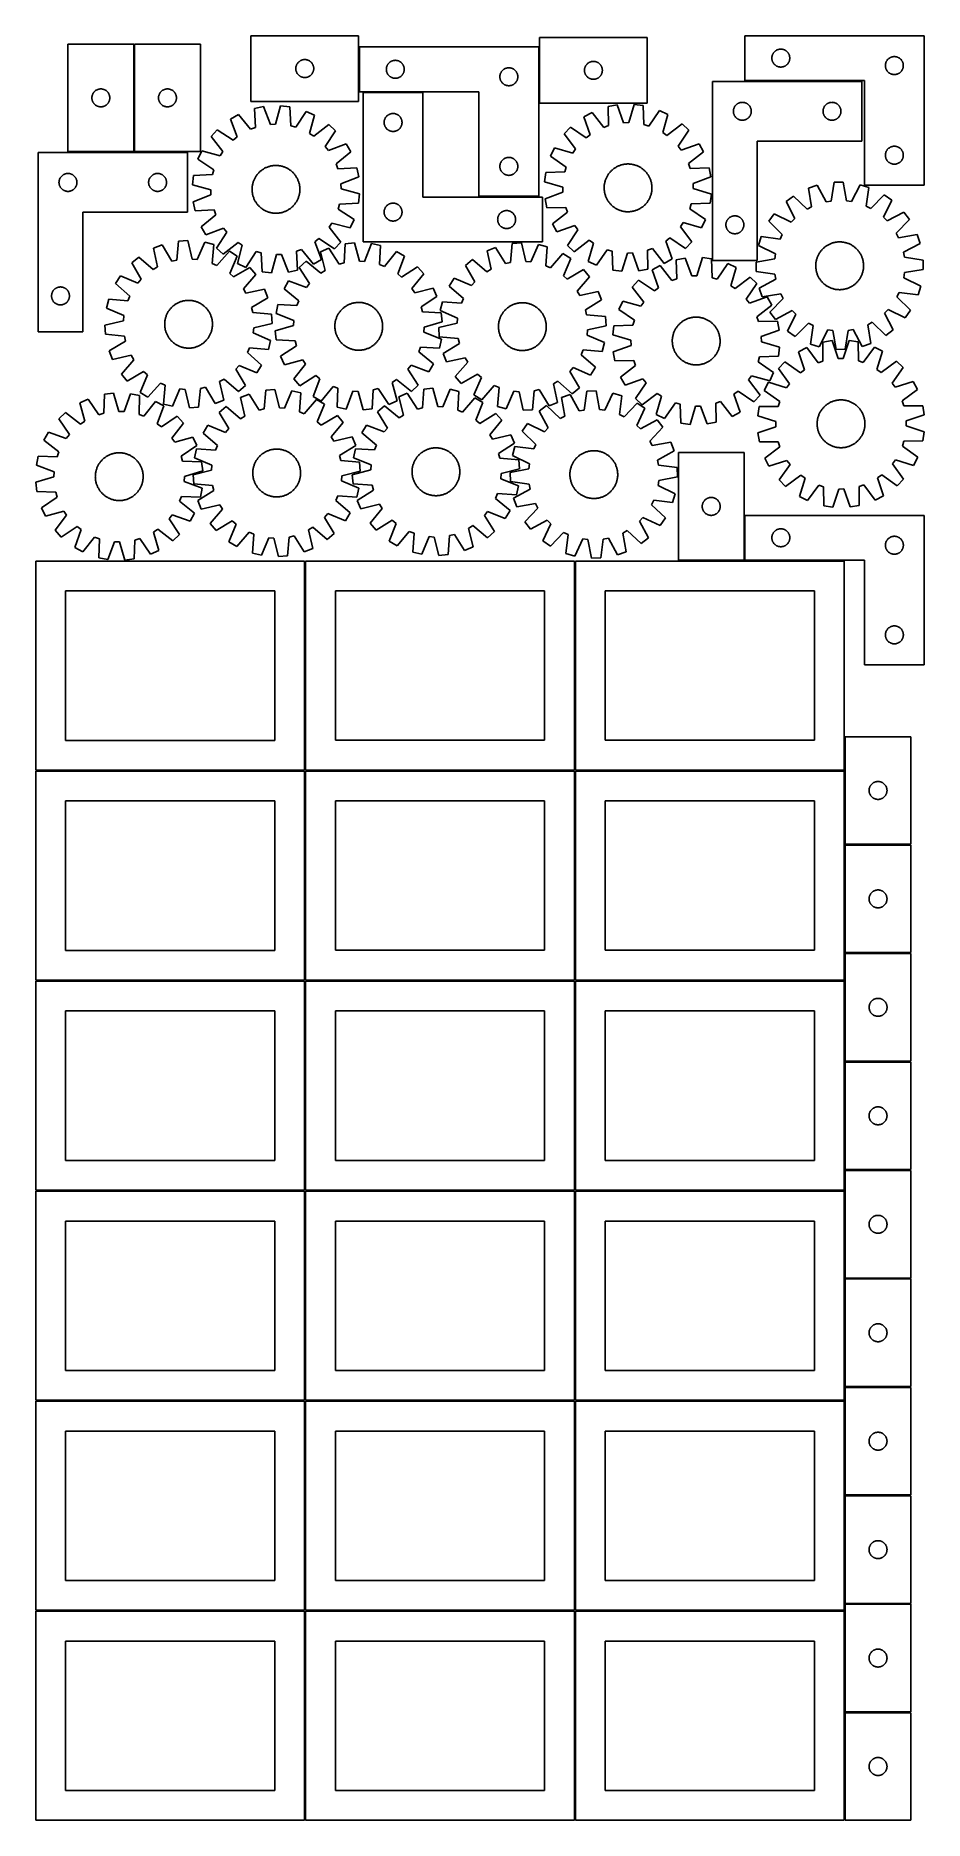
# Model space of a CAD drawing. Header units: millimetres. Extents: x 7 to 1493, y 7 to 2993.
import ezdxf

# ---------------------------------------------------------------- set-up
doc = ezdxf.new("R2010")
doc.units = ezdxf.units.MM
doc.layers.add('COMMON', color=5, linetype='CONTINUOUS', true_color=0x0000ff)
doc.layers.add('CUT', color=7, linetype='CONTINUOUS', true_color=0x000000)

msp = doc.modelspace()

# ---------------------------------------------------------------- linework, layer by layer
at = {"layer": 'COMMON'}
for p, q in [((171.278657, 2799.387726), (171.278657, 2979.387726)), ((547.501491, 2899.742711), (547.501491, 2974.742711)), ((849.001491, 2974.742711), (849.001491, 2880.500035)), ((554.536896, 2898.99271), (654.536896, 2898.99271)), ((1193.335933, 2917.70316), (1388.958395, 2917.70316)), ((60.528656, 2798.637725), (170.528656, 2798.637725)), ((172.028657, 2798.637725), (260.507894, 2798.637725)), ((748.251491, 2723.99271), (848.251491, 2723.99271)), ((1192.646386, 2115.623916), (1192.646386, 2190.623916)), ((908.824235, 2114.123915), (908.824235, 1764.123915)), ((1081.896385, 2114.873915), (1191.896385, 2114.873915)), ((1359.574236, 2114.873916), (1193.396386, 2114.873916)), ((1360.324236, 1820.223054), (1360.324236, 1764.123915)), ((6.549607, 1763.349135), (456.549607, 1763.349135)), ((458.074235, 1763.373914), (908.074235, 1763.373914)), ((908.824235, 1762.623914), (908.824235, 1412.623914)), ((909.574236, 1763.373914), (1359.574236, 1763.373914)), ((1360.324236, 1762.623914), (1360.324236, 1640.223054)), ((1360.324236, 1638.723053), (1360.324236, 1458.723053)), ((1361.074237, 1639.473053), (1471.074237, 1639.473053)), ((1361.099121, 1457.973052), (1471.074237, 1457.973052)), ((456.549607, 1411.849135), (6.549607, 1411.849135)), ((457.299608, 1061.123913), (457.299608, 1411.099134)), ((458.074235, 1411.873913), (908.049608, 1411.873913)), ((908.799608, 1411.123913), (908.799608, 1061.123913)), ((909.574236, 1411.873913), (1359.549609, 1411.873913)), ((1360.299609, 1275.673493), (1360.299609, 1095.673493)), ((6.549607, 1060.349133), (456.524767, 1060.349133)), ((908.824235, 1059.549513), (908.824235, 709.549513)), ((1360.324236, 1059.549513), (1360.324236, 914.049565)), ((1360.324236, 912.549564), (1360.324236, 732.549564)), ((1361.074237, 913.299564), (1471.074237, 913.299564)), ((1360.324236, 731.049563), (1360.324236, 709.549513)), ((1361.074237, 731.799563), (1471.074237, 731.799563)), ((458.074235, 708.799512), (908.074235, 708.799512)), ((908.824235, 708.049512), (908.824235, 358.049512)), ((909.574236, 708.799512), (1359.574236, 708.799512)), ((1360.324236, 708.049512), (1360.324236, 551.049563)), ((1360.324236, 549.549562), (1360.324236, 369.549562)), ((1361.074237, 550.299562), (1471.074237, 550.299562)), ((1360.324236, 368.049561), (1360.324236, 358.049512)), ((1361.074237, 368.799561), (1471.074237, 368.799561)), ((6.524767, 357.274778), (456.524767, 357.274778)), ((458.074235, 357.299511), (908.049608, 357.299511)), ((908.799608, 356.549511), (908.799608, 6.549511)), ((909.574236, 357.299511), (1359.549609, 357.299511)), ((1360.299609, 186.549511), (1360.299609, 6.549511)), ((1361.074237, 187.299511), (1471.04961, 187.299511))]:
    msp.add_line(p, q, dxfattribs=at)
at = {"layer": 'CUT'}
for p, q in [((546.75149, 2993.476348), (366.75149, 2993.476348)), ((366.75149, 2993.476348), (366.75149, 2883.476348)), ((546.75149, 2883.476348), (546.75149, 2993.476348)), ((1029.751492, 2990.500035), (849.751492, 2990.500035)), ((849.751492, 2990.500035), (849.751492, 2880.500035)), ((1029.751492, 2880.500035), (1029.751492, 2990.500035)), ((1493.335933, 2993.453161), (1193.335933, 2993.453161)), ((1193.335933, 2993.453161), (1193.335933, 2918.453161)), ((1493.335933, 2743.453161), (1493.335933, 2993.453161)), ((170.528656, 2979.387726), (60.528656, 2979.387726)), ((60.528656, 2979.387726), (60.528656, 2799.387726)), ((170.528656, 2799.387726), (170.528656, 2979.387726)), ((172.028657, 2979.387726), (172.028657, 2799.387726)), ((282.028657, 2979.387726), (172.028657, 2979.387726)), ((282.028657, 2799.387726), (282.028657, 2979.387726)), ((848.251491, 2974.742711), (548.251491, 2974.742711)), ((548.251491, 2974.742711), (548.251491, 2899.742711)), ((848.251491, 2724.742711), (848.251491, 2974.742711)), ((1238.355822, 2956.725342), (1238.415435, 2957.495476)), ((1238.415435, 2957.495476), (1238.514615, 2958.261519)), ((1238.514615, 2958.261519), (1238.653098, 2959.021442)), ((1238.653098, 2959.021442), (1238.830517, 2959.773227)), ((1238.830517, 2959.773227), (1239.046402, 2960.514883)), ((1239.046402, 2960.514883), (1239.300181, 2961.244442)), ((1239.300181, 2961.244442), (1239.591179, 2961.959969)), ((1239.591179, 2961.959969), (1239.918627, 2962.659567)), ((1239.918627, 2962.659567), (1240.281654, 2963.341382)), ((1240.281654, 2963.341382), (1240.6793, 2964.003603)), ((1240.6793, 2964.003603), (1241.110508, 2964.644477)), ((1241.110508, 2964.644477), (1241.574136, 2965.262303)), ((1241.574136, 2965.262303), (1242.068954, 2965.855442)), ((1242.068954, 2965.855442), (1242.59365, 2966.422323)), ((1242.59365, 2966.422323), (1243.146833, 2966.961441)), ((1243.146833, 2966.961441), (1243.727035, 2967.471367)), ((1243.727035, 2967.471367), (1244.332719, 2967.950749)), ((1244.332719, 2967.950749), (1244.962277, 2968.398316)), ((1244.962277, 2968.398316), (1245.614041, 2968.81288)), ((1245.614041, 2968.81288), (1246.286282, 2969.193343)), ((1246.286282, 2969.193343), (1246.977217, 2969.538695)), ((1246.977217, 2969.538695), (1247.685015, 2969.84802)), ((1247.685015, 2969.84802), (1248.407797, 2970.120499)), ((1248.407797, 2970.120499), (1249.143649, 2970.355409)), ((1249.143649, 2970.355409), (1249.890617, 2970.552126)), ((1249.890617, 2970.552126), (1250.646722, 2970.71013)), ((1250.646722, 2970.71013), (1251.409958, 2970.829001)), ((1251.409958, 2970.829001), (1252.178301, 2970.908423)), ((1252.178301, 2970.908423), (1252.949714, 2970.948188)), ((1252.949714, 2970.948188), (1253.722152, 2970.948188)), ((1253.722152, 2970.948188), (1254.493565, 2970.908423)), ((1254.493565, 2970.908423), (1255.261908, 2970.829001)), ((1255.261908, 2970.829001), (1256.025144, 2970.71013)), ((1256.025144, 2970.71013), (1256.781249, 2970.552126)), ((1256.781249, 2970.552126), (1257.528218, 2970.355409)), ((1257.528218, 2970.355409), (1258.264069, 2970.120499)), ((1258.264069, 2970.120499), (1258.986851, 2969.84802)), ((1258.986851, 2969.84802), (1259.694649, 2969.538695)), ((1259.694649, 2969.538695), (1260.385584, 2969.193343)), ((1260.385584, 2969.193343), (1261.057825, 2968.81288)), ((1261.057825, 2968.81288), (1261.709589, 2968.398316)), ((1261.709589, 2968.398316), (1262.339147, 2967.950749)), ((1262.339147, 2967.950749), (1262.944831, 2967.471367)), ((1262.944831, 2967.471367), (1263.525033, 2966.961441)), ((1263.525033, 2966.961441), (1264.078216, 2966.422323)), ((1264.078216, 2966.422323), (1264.602912, 2965.855442)), ((1264.602912, 2965.855442), (1265.09773, 2965.262303)), ((1265.09773, 2965.262303), (1265.561358, 2964.644477)), ((1265.561358, 2964.644477), (1265.992566, 2964.003603)), ((1265.992566, 2964.003603), (1266.390212, 2963.341382)), ((1266.390212, 2963.341382), (1266.753239, 2962.659567)), ((1266.753239, 2962.659567), (1267.080687, 2961.959969)), ((1267.080687, 2961.959969), (1267.371685, 2961.244442)), ((1267.371685, 2961.244442), (1267.625464, 2960.514883)), ((1267.625464, 2960.514883), (1267.841349, 2959.773227)), ((1267.841349, 2959.773227), (1268.018768, 2959.021442)), ((1268.018768, 2959.021442), (1268.157252, 2958.261519)), ((1268.157252, 2958.261519), (1268.256431, 2957.495476)), ((1268.256431, 2957.495476), (1268.316044, 2956.725342)), ((1436.977217, 2957.038695), (1437.685015, 2957.34802)), ((1437.685015, 2957.34802), (1438.407797, 2957.620499)), ((1438.407797, 2957.620499), (1439.143649, 2957.855409)), ((1439.143649, 2957.855409), (1439.890617, 2958.052126)), ((1439.890617, 2958.052126), (1440.646722, 2958.21013)), ((1440.646722, 2958.21013), (1441.409958, 2958.329001)), ((1441.409958, 2958.329001), (1442.178301, 2958.408423)), ((1442.178301, 2958.408423), (1442.949714, 2958.448188)), ((1442.949714, 2958.448188), (1443.722152, 2958.448188)), ((1443.722152, 2958.448188), (1444.493565, 2958.408423)), ((1444.493565, 2958.408423), (1445.261908, 2958.329001)), ((1445.261908, 2958.329001), (1446.025144, 2958.21013)), ((1446.025144, 2958.21013), (1446.781249, 2958.052126)), ((1446.781249, 2958.052126), (1447.528218, 2957.855409)), ((1447.528218, 2957.855409), (1448.264069, 2957.620499)), ((1448.264069, 2957.620499), (1448.986851, 2957.34802)), ((1448.986851, 2957.34802), (1449.694649, 2957.038695)), ((441.75149, 2938.476348), (441.771379, 2939.24853)), ((441.771379, 2937.704167), (441.75149, 2938.476348)), ((441.771379, 2939.24853), (441.830992, 2940.018663)), ((441.830992, 2936.934033), (441.771379, 2937.704167)), ((441.830992, 2940.018663), (441.930171, 2940.784707)), ((441.930171, 2936.16799), (441.830992, 2936.934033)), ((441.930171, 2940.784707), (442.068655, 2941.544629)), ((442.068655, 2935.408067), (441.930171, 2936.16799)), ((442.068655, 2941.544629), (442.246074, 2942.296415)), ((442.246074, 2934.656281), (442.068655, 2935.408067)), ((442.246074, 2942.296415), (442.461959, 2943.038071)), ((442.461959, 2933.914626), (442.246074, 2934.656281)), ((442.461959, 2943.038071), (442.715738, 2943.76763)), ((442.715738, 2933.185067), (442.461959, 2933.914626)), ((442.715738, 2943.76763), (443.006736, 2944.483157)), ((443.006736, 2932.46954), (442.715738, 2933.185067)), ((443.006736, 2944.483157), (443.334184, 2945.182755)), ((443.334184, 2931.769941), (443.006736, 2932.46954)), ((443.334184, 2945.182755), (443.697211, 2945.864569)), ((443.697211, 2931.088127), (443.334184, 2931.769941)), ((443.697211, 2945.864569), (444.094857, 2946.526791)), ((444.094857, 2930.425905), (443.697211, 2931.088127)), ((444.094857, 2946.526791), (444.526065, 2947.167665)), ((444.526065, 2929.785032), (444.094857, 2930.425905)), ((444.526065, 2947.167665), (444.989693, 2947.78549)), ((444.989693, 2929.167206), (444.526065, 2929.785032)), ((444.989693, 2947.78549), (445.484511, 2948.37863)), ((445.484511, 2928.574066), (444.989693, 2929.167206)), ((445.484511, 2948.37863), (446.009207, 2948.945511)), ((446.009207, 2928.007186), (445.484511, 2928.574066)), ((446.009207, 2948.945511), (446.56239, 2949.484629)), ((446.56239, 2927.468068), (446.009207, 2928.007186)), ((446.56239, 2949.484629), (447.142592, 2949.994555)), ((447.142592, 2926.958142), (446.56239, 2927.468068)), ((447.142592, 2949.994555), (447.748276, 2950.473937)), ((447.748276, 2950.473937), (448.377834, 2950.921503)), ((448.377834, 2950.921503), (449.029598, 2951.336068)), ((449.029598, 2951.336068), (449.701839, 2951.71653)), ((449.701839, 2951.71653), (450.392774, 2952.061882)), ((450.392774, 2952.061882), (451.100572, 2952.371208)), ((451.100572, 2952.371208), (451.823354, 2952.643687)), ((451.823354, 2952.643687), (452.559205, 2952.878596)), ((452.559205, 2952.878596), (453.306174, 2953.075314)), ((453.306174, 2953.075314), (454.062279, 2953.233317)), ((454.062279, 2953.233317), (454.825515, 2953.352188)), ((454.825515, 2953.352188), (455.593858, 2953.431611)), ((455.593858, 2953.431611), (456.365271, 2953.471375)), ((456.365271, 2953.471375), (457.137709, 2953.471375)), ((457.137709, 2953.471375), (457.909122, 2953.431611)), ((457.909122, 2953.431611), (458.677465, 2953.352188)), ((458.677465, 2953.352188), (459.440701, 2953.233317)), ((459.440701, 2953.233317), (460.196806, 2953.075314)), ((460.196806, 2953.075314), (460.943774, 2952.878596)), ((460.943774, 2952.878596), (461.679626, 2952.643687)), ((461.679626, 2952.643687), (462.402408, 2952.371208)), ((462.402408, 2952.371208), (463.110206, 2952.061882)), ((463.110206, 2952.061882), (463.801141, 2951.71653)), ((463.801141, 2951.71653), (464.473382, 2951.336068)), ((464.473382, 2951.336068), (465.125146, 2950.921503)), ((465.125146, 2950.921503), (465.754704, 2950.473937)), ((465.754704, 2950.473937), (466.360388, 2949.994555)), ((466.360388, 2949.994555), (466.94059, 2949.484629)), ((466.94059, 2927.468068), (466.360388, 2926.958142)), ((466.94059, 2949.484629), (467.493773, 2948.945511)), ((467.493773, 2928.007186), (466.94059, 2927.468068)), ((467.493773, 2948.945511), (468.018469, 2948.37863)), ((468.018469, 2928.574066), (467.493773, 2928.007186)), ((468.018469, 2948.37863), (468.513287, 2947.78549)), ((468.513287, 2929.167206), (468.018469, 2928.574066)), ((468.513287, 2947.78549), (468.976915, 2947.167665)), ((468.976915, 2929.785032), (468.513287, 2929.167206)), ((468.976915, 2947.167665), (469.408123, 2946.526791)), ((469.408123, 2930.425905), (468.976915, 2929.785032)), ((469.408123, 2946.526791), (469.805769, 2945.864569)), ((469.805769, 2931.088127), (469.408123, 2930.425905)), ((469.805769, 2945.864569), (470.168796, 2945.182755)), ((470.168796, 2931.769941), (469.805769, 2931.088127)), ((470.168796, 2945.182755), (470.496243, 2944.483157)), ((470.496243, 2932.46954), (470.168796, 2931.769941)), ((470.496243, 2944.483157), (470.787242, 2943.76763)), ((470.787242, 2933.185067), (470.496243, 2932.46954)), ((470.787242, 2943.76763), (471.041021, 2943.038071)), ((471.041021, 2933.914626), (470.787242, 2933.185067)), ((471.041021, 2943.038071), (471.256906, 2942.296415)), ((471.256906, 2934.656281), (471.041021, 2933.914626)), ((471.256906, 2942.296415), (471.434325, 2941.544629)), ((471.434325, 2935.408067), (471.256906, 2934.656281)), ((471.434325, 2941.544629), (471.572808, 2940.784707)), ((471.572808, 2936.16799), (471.434325, 2935.408067)), ((471.572808, 2940.784707), (471.671988, 2940.018663)), ((471.671988, 2936.934033), (471.572808, 2936.16799)), ((471.671988, 2940.018663), (471.731601, 2939.24853)), ((471.731601, 2937.704167), (471.671988, 2936.934033)), ((471.731601, 2939.24853), (471.75149, 2938.476348)), ((471.75149, 2938.476348), (471.731601, 2937.704167)), ((593.251491, 2937.242711), (593.27138, 2938.014893)), ((593.27138, 2936.47053), (593.251491, 2937.242711)), ((593.27138, 2938.014893), (593.330993, 2938.785026)), ((593.330993, 2935.700396), (593.27138, 2936.47053)), ((593.330993, 2938.785026), (593.430172, 2939.55107)), ((593.430172, 2934.934353), (593.330993, 2935.700396)), ((593.430172, 2939.55107), (593.568656, 2940.310992)), ((593.568656, 2934.17443), (593.430172, 2934.934353)), ((593.568656, 2940.310992), (593.746075, 2941.062778)), ((593.746075, 2933.422645), (593.568656, 2934.17443)), ((593.746075, 2941.062778), (593.96196, 2941.804434)), ((593.96196, 2932.680989), (593.746075, 2933.422645)), ((593.96196, 2941.804434), (594.215739, 2942.533993)), ((594.215739, 2931.95143), (593.96196, 2932.680989)), ((594.215739, 2942.533993), (594.506737, 2943.24952)), ((594.506737, 2931.235903), (594.215739, 2931.95143)), ((594.506737, 2943.24952), (594.834185, 2943.949118)), ((594.834185, 2930.536304), (594.506737, 2931.235903)), ((594.834185, 2943.949118), (595.197212, 2944.630932)), ((595.197212, 2929.85449), (594.834185, 2930.536304)), ((595.197212, 2944.630932), (595.594858, 2945.293154)), ((595.594858, 2929.192268), (595.197212, 2929.85449)), ((595.594858, 2945.293154), (596.026066, 2945.934028)), ((596.026066, 2928.551395), (595.594858, 2929.192268)), ((596.026066, 2945.934028), (596.489694, 2946.551854)), ((596.489694, 2927.933569), (596.026066, 2928.551395)), ((596.489694, 2946.551854), (596.984512, 2947.144993)), ((596.984512, 2927.34043), (596.489694, 2927.933569)), ((596.984512, 2947.144993), (597.509208, 2947.711874)), ((597.509208, 2926.773549), (596.984512, 2927.34043)), ((597.509208, 2947.711874), (598.062391, 2948.250992)), ((598.062391, 2948.250992), (598.642593, 2948.760918)), ((598.642593, 2948.760918), (599.248277, 2949.2403)), ((599.248277, 2949.2403), (599.877835, 2949.687867)), ((599.877835, 2949.687867), (600.529599, 2950.102431)), ((600.529599, 2950.102431), (601.20184, 2950.482893)), ((601.20184, 2950.482893), (601.892775, 2950.828245)), ((601.892775, 2950.828245), (602.600573, 2951.137571)), ((602.600573, 2951.137571), (603.323355, 2951.41005)), ((603.323355, 2951.41005), (604.059206, 2951.644959)), ((604.059206, 2951.644959), (604.806175, 2951.841677)), ((604.806175, 2951.841677), (605.56228, 2951.999681)), ((605.56228, 2951.999681), (606.325516, 2952.118551)), ((606.325516, 2952.118551), (607.093859, 2952.197974)), ((607.093859, 2952.197974), (607.865272, 2952.237738)), ((607.865272, 2952.237738), (608.63771, 2952.237738)), ((608.63771, 2952.237738), (609.409123, 2952.197974)), ((609.409123, 2952.197974), (610.177466, 2952.118551)), ((610.177466, 2952.118551), (610.940702, 2951.999681)), ((610.940702, 2951.999681), (611.696807, 2951.841677)), ((611.696807, 2951.841677), (612.443775, 2951.644959)), ((612.443775, 2951.644959), (613.179627, 2951.41005)), ((613.179627, 2951.41005), (613.902409, 2951.137571)), ((613.902409, 2951.137571), (614.610207, 2950.828245)), ((614.610207, 2950.828245), (615.301142, 2950.482893)), ((615.301142, 2950.482893), (615.973383, 2950.102431)), ((615.973383, 2950.102431), (616.625147, 2949.687867)), ((616.625147, 2949.687867), (617.254705, 2949.2403)), ((617.254705, 2949.2403), (617.860389, 2948.760918)), ((617.860389, 2948.760918), (618.440591, 2948.250992)), ((618.440591, 2948.250992), (618.993774, 2947.711874)), ((618.993774, 2947.711874), (619.51847, 2947.144993)), ((619.51847, 2927.34043), (618.993774, 2926.773549)), ((619.51847, 2947.144993), (620.013288, 2946.551854)), ((620.013288, 2927.933569), (619.51847, 2927.34043)), ((620.013288, 2946.551854), (620.476916, 2945.934028)), ((620.476916, 2928.551395), (620.013288, 2927.933569)), ((620.476916, 2945.934028), (620.908124, 2945.293154)), ((620.908124, 2929.192268), (620.476916, 2928.551395)), ((620.908124, 2945.293154), (621.30577, 2944.630932)), ((621.30577, 2929.85449), (620.908124, 2929.192268)), ((621.30577, 2944.630932), (621.668797, 2943.949118)), ((621.668797, 2930.536304), (621.30577, 2929.85449)), ((621.668797, 2943.949118), (621.996244, 2943.24952)), ((621.996244, 2931.235903), (621.668797, 2930.536304)), ((621.996244, 2943.24952), (622.287243, 2942.533993)), ((622.287243, 2931.95143), (621.996244, 2931.235903)), ((622.287243, 2942.533993), (622.541022, 2941.804434)), ((622.541022, 2932.680989), (622.287243, 2931.95143)), ((622.541022, 2941.804434), (622.756907, 2941.062778)), ((622.756907, 2933.422645), (622.541022, 2932.680989)), ((622.756907, 2941.062778), (622.934326, 2940.310992)), ((622.934326, 2934.17443), (622.756907, 2933.422645)), ((622.934326, 2940.310992), (623.072809, 2939.55107)), ((623.072809, 2934.934353), (622.934326, 2934.17443)), ((623.072809, 2939.55107), (623.171989, 2938.785026)), ((623.171989, 2935.700396), (623.072809, 2934.934353)), ((623.171989, 2938.785026), (623.231602, 2938.014893)), ((623.231602, 2936.47053), (623.171989, 2935.700396)), ((623.231602, 2938.014893), (623.251491, 2937.242711)), ((623.251491, 2937.242711), (623.231602, 2936.47053)), ((783.430172, 2927.05107), (783.568656, 2927.810992)), ((783.568656, 2927.810992), (783.746075, 2928.562778)), ((783.746075, 2928.562778), (783.96196, 2929.304434)), ((783.96196, 2929.304434), (784.215739, 2930.033993)), ((784.215739, 2930.033993), (784.506737, 2930.74952)), ((784.506737, 2930.74952), (784.834185, 2931.449118)), ((784.834185, 2931.449118), (785.197212, 2932.130932)), ((785.197212, 2932.130932), (785.594858, 2932.793154)), ((785.594858, 2932.793154), (786.026066, 2933.434028)), ((786.026066, 2933.434028), (786.489694, 2934.051854)), ((786.489694, 2934.051854), (786.984512, 2934.644993)), ((786.984512, 2934.644993), (787.509208, 2935.211874)), ((787.509208, 2935.211874), (788.062391, 2935.750992)), ((788.062391, 2935.750992), (788.642593, 2936.260918)), ((788.642593, 2936.260918), (789.248277, 2936.7403)), ((789.248277, 2936.7403), (789.877835, 2937.187867)), ((789.877835, 2937.187867), (790.529599, 2937.602431)), ((790.529599, 2937.602431), (791.20184, 2937.982893)), ((791.20184, 2937.982893), (791.892775, 2938.328245)), ((791.892775, 2938.328245), (792.600573, 2938.637571)), ((792.600573, 2938.637571), (793.323355, 2938.91005)), ((793.323355, 2938.91005), (794.059206, 2939.144959)), ((794.059206, 2939.144959), (794.806175, 2939.341677)), ((794.806175, 2939.341677), (795.56228, 2939.499681)), ((795.56228, 2939.499681), (796.325516, 2939.618551)), ((796.325516, 2939.618551), (797.093859, 2939.697974)), ((797.093859, 2939.697974), (797.865272, 2939.737738)), ((797.865272, 2939.737738), (798.63771, 2939.737738)), ((798.63771, 2939.737738), (799.409123, 2939.697974)), ((799.409123, 2939.697974), (800.177466, 2939.618551)), ((800.177466, 2939.618551), (800.940702, 2939.499681)), ((800.940702, 2939.499681), (801.696807, 2939.341677)), ((801.696807, 2939.341677), (802.443775, 2939.144959)), ((802.443775, 2939.144959), (803.179627, 2938.91005)), ((803.179627, 2938.91005), (803.902409, 2938.637571)), ((803.902409, 2938.637571), (804.610207, 2938.328245)), ((804.610207, 2938.328245), (805.301142, 2937.982893)), ((805.301142, 2937.982893), (805.973383, 2937.602431)), ((805.973383, 2937.602431), (806.625147, 2937.187867)), ((806.625147, 2937.187867), (807.254705, 2936.7403)), ((807.254705, 2936.7403), (807.860389, 2936.260918)), ((807.860389, 2936.260918), (808.440591, 2935.750992)), ((808.440591, 2935.750992), (808.993774, 2935.211874)), ((808.993774, 2935.211874), (809.51847, 2934.644993)), ((809.51847, 2934.644993), (810.013288, 2934.051854)), ((810.013288, 2934.051854), (810.476916, 2933.434028)), ((810.476916, 2933.434028), (810.908124, 2932.793154)), ((810.908124, 2932.793154), (811.30577, 2932.130932)), ((811.30577, 2932.130932), (811.668797, 2931.449118)), ((811.668797, 2931.449118), (811.996244, 2930.74952)), ((811.996244, 2930.74952), (812.287243, 2930.033993)), ((812.287243, 2930.033993), (812.541022, 2929.304434)), ((812.541022, 2929.304434), (812.756907, 2928.562778)), ((812.756907, 2928.562778), (812.934326, 2927.810992)), ((812.934326, 2927.810992), (813.072809, 2927.05107)), ((924.751492, 2935.500035), (924.771381, 2936.272216)), ((924.771381, 2934.727854), (924.751492, 2935.500035)), ((924.771381, 2936.272216), (924.830994, 2937.04235)), ((924.830994, 2933.95772), (924.771381, 2934.727854)), ((924.830994, 2937.04235), (924.930173, 2937.808394)), ((924.930173, 2933.191676), (924.830994, 2933.95772)), ((924.930173, 2937.808394), (925.068657, 2938.568316)), ((925.068657, 2932.431754), (924.930173, 2933.191676)), ((925.068657, 2938.568316), (925.246076, 2939.320102)), ((925.246076, 2931.679968), (925.068657, 2932.431754)), ((925.246076, 2939.320102), (925.461961, 2940.061757)), ((925.461961, 2930.938312), (925.246076, 2931.679968)), ((925.461961, 2940.061757), (925.71574, 2940.791316)), ((925.71574, 2930.208754), (925.461961, 2930.938312)), ((925.71574, 2940.791316), (926.006738, 2941.506843)), ((926.006738, 2929.493226), (925.71574, 2930.208754)), ((926.006738, 2941.506843), (926.334186, 2942.206442)), ((926.334186, 2928.793628), (926.006738, 2929.493226)), ((926.334186, 2942.206442), (926.697213, 2942.888256)), ((926.697213, 2928.111814), (926.334186, 2928.793628)), ((926.697213, 2942.888256), (927.094859, 2943.550478)), ((927.094859, 2927.449592), (926.697213, 2928.111814)), ((927.094859, 2943.550478), (927.526067, 2944.191351)), ((927.526067, 2926.808718), (927.094859, 2927.449592)), ((927.526067, 2944.191351), (927.989695, 2944.809177)), ((927.989695, 2944.809177), (928.484513, 2945.402317)), ((928.484513, 2945.402317), (929.009209, 2945.969197)), ((929.009209, 2945.969197), (929.562392, 2946.508315)), ((929.562392, 2946.508315), (930.142594, 2947.018242)), ((930.142594, 2947.018242), (930.748278, 2947.497624)), ((930.748278, 2947.497624), (931.377836, 2947.94519)), ((931.377836, 2947.94519), (932.0296, 2948.359754)), ((932.0296, 2948.359754), (932.701841, 2948.740217)), ((932.701841, 2948.740217), (933.392776, 2949.085569)), ((933.392776, 2949.085569), (934.100574, 2949.394894)), ((934.100574, 2949.394894), (934.823356, 2949.667373)), ((934.823356, 2949.667373), (935.559207, 2949.902283)), ((935.559207, 2949.902283), (936.306176, 2950.099)), ((936.306176, 2950.099), (937.062281, 2950.257004)), ((937.062281, 2950.257004), (937.825517, 2950.375875)), ((937.825517, 2950.375875), (938.59386, 2950.455298)), ((938.59386, 2950.455298), (939.365273, 2950.495062)), ((939.365273, 2950.495062), (940.137711, 2950.495062)), ((940.137711, 2950.495062), (940.909124, 2950.455298)), ((940.909124, 2950.455298), (941.677467, 2950.375875)), ((941.677467, 2950.375875), (942.440703, 2950.257004)), ((942.440703, 2950.257004), (943.196808, 2950.099)), ((943.196808, 2950.099), (943.943776, 2949.902283)), ((943.943776, 2949.902283), (944.679628, 2949.667373)), ((944.679628, 2949.667373), (945.40241, 2949.394894)), ((945.40241, 2949.394894), (946.110208, 2949.085569)), ((946.110208, 2949.085569), (946.801143, 2948.740217)), ((946.801143, 2948.740217), (947.473384, 2948.359754)), ((947.473384, 2948.359754), (948.125148, 2947.94519)), ((948.125148, 2947.94519), (948.754706, 2947.497624)), ((948.754706, 2947.497624), (949.36039, 2947.018242)), ((949.36039, 2947.018242), (949.940592, 2946.508315)), ((949.940592, 2946.508315), (950.493775, 2945.969197)), ((950.493775, 2945.969197), (951.018471, 2945.402317)), ((951.018471, 2945.402317), (951.513289, 2944.809177)), ((951.513289, 2944.809177), (951.976917, 2944.191351)), ((951.976917, 2944.191351), (952.408125, 2943.550478)), ((952.408125, 2927.449592), (951.976917, 2926.808718)), ((952.408125, 2943.550478), (952.805771, 2942.888256)), ((952.805771, 2928.111814), (952.408125, 2927.449592)), ((952.805771, 2942.888256), (953.168798, 2942.206442)), ((953.168798, 2928.793628), (952.805771, 2928.111814)), ((953.168798, 2942.206442), (953.496245, 2941.506843)), ((953.496245, 2929.493226), (953.168798, 2928.793628)), ((953.496245, 2941.506843), (953.787244, 2940.791316)), ((953.787244, 2930.208754), (953.496245, 2929.493226)), ((953.787244, 2940.791316), (954.041023, 2940.061757)), ((954.041023, 2930.938312), (953.787244, 2930.208754)), ((954.041023, 2940.061757), (954.256908, 2939.320102)), ((954.256908, 2931.679968), (954.041023, 2930.938312)), ((954.256908, 2939.320102), (954.434327, 2938.568316)), ((954.434327, 2932.431754), (954.256908, 2931.679968)), ((954.434327, 2938.568316), (954.57281, 2937.808394)), ((954.57281, 2933.191676), (954.434327, 2932.431754)), ((954.57281, 2937.808394), (954.67199, 2937.04235)), ((954.67199, 2933.95772), (954.57281, 2933.191676)), ((954.67199, 2937.04235), (954.731603, 2936.272216)), ((954.731603, 2934.727854), (954.67199, 2933.95772)), ((954.731603, 2936.272216), (954.751492, 2935.500035)), ((954.751492, 2935.500035), (954.731603, 2934.727854)), ((1238.335933, 2955.953161), (1238.355822, 2956.725342)), ((1238.355822, 2955.180979), (1238.335933, 2955.953161)), ((1238.415435, 2954.410846), (1238.355822, 2955.180979)), ((1238.514615, 2953.644802), (1238.415435, 2954.410846)), ((1238.653098, 2952.88488), (1238.514615, 2953.644802)), ((1238.830517, 2952.133094), (1238.653098, 2952.88488)), ((1239.046402, 2951.391438), (1238.830517, 2952.133094)), ((1239.300181, 2950.661879), (1239.046402, 2951.391438)), ((1239.591179, 2949.946352), (1239.300181, 2950.661879)), ((1239.918627, 2949.246754), (1239.591179, 2949.946352)), ((1240.281654, 2948.56494), (1239.918627, 2949.246754)), ((1240.6793, 2947.902718), (1240.281654, 2948.56494)), ((1241.110508, 2947.261844), (1240.6793, 2947.902718)), ((1241.574136, 2946.644018), (1241.110508, 2947.261844)), ((1242.068954, 2946.050879), (1241.574136, 2946.644018)), ((1242.59365, 2945.483998), (1242.068954, 2946.050879)), ((1243.146833, 2944.94488), (1242.59365, 2945.483998)), ((1243.727035, 2944.434954), (1243.146833, 2944.94488)), ((1244.332719, 2943.955572), (1243.727035, 2944.434954)), ((1244.962277, 2943.508005), (1244.332719, 2943.955572)), ((1245.614041, 2943.093441), (1244.962277, 2943.508005)), ((1246.286282, 2942.712979), (1245.614041, 2943.093441)), ((1246.977217, 2942.367627), (1246.286282, 2942.712979)), ((1247.685015, 2942.058301), (1246.977217, 2942.367627)), ((1248.407797, 2941.785822), (1247.685015, 2942.058301)), ((1249.143649, 2941.550912), (1248.407797, 2941.785822)), ((1249.890617, 2941.354195), (1249.143649, 2941.550912)), ((1250.646722, 2941.196191), (1249.890617, 2941.354195)), ((1251.409958, 2941.07732), (1250.646722, 2941.196191)), ((1252.178301, 2940.997898), (1251.409958, 2941.07732)), ((1252.949714, 2940.958134), (1252.178301, 2940.997898)), ((1253.722152, 2940.958134), (1252.949714, 2940.958134)), ((1254.493565, 2940.997898), (1253.722152, 2940.958134)), ((1255.261908, 2941.07732), (1254.493565, 2940.997898)), ((1256.025144, 2941.196191), (1255.261908, 2941.07732)), ((1256.781249, 2941.354195), (1256.025144, 2941.196191)), ((1257.528218, 2941.550912), (1256.781249, 2941.354195)), ((1258.264069, 2941.785822), (1257.528218, 2941.550912)), ((1258.986851, 2942.058301), (1258.264069, 2941.785822)), ((1259.694649, 2942.367627), (1258.986851, 2942.058301)), ((1260.385584, 2942.712979), (1259.694649, 2942.367627)), ((1261.057825, 2943.093441), (1260.385584, 2942.712979)), ((1261.709589, 2943.508005), (1261.057825, 2943.093441)), ((1262.339147, 2943.955572), (1261.709589, 2943.508005)), ((1262.944831, 2944.434954), (1262.339147, 2943.955572)), ((1263.525033, 2944.94488), (1262.944831, 2944.434954)), ((1264.078216, 2945.483998), (1263.525033, 2944.94488)), ((1264.602912, 2946.050879), (1264.078216, 2945.483998)), ((1265.09773, 2946.644018), (1264.602912, 2946.050879)), ((1265.561358, 2947.261844), (1265.09773, 2946.644018)), ((1265.992566, 2947.902718), (1265.561358, 2947.261844)), ((1266.390212, 2948.56494), (1265.992566, 2947.902718)), ((1266.753239, 2949.246754), (1266.390212, 2948.56494)), ((1267.080687, 2949.946352), (1266.753239, 2949.246754)), ((1267.371685, 2950.661879), (1267.080687, 2949.946352)), ((1267.625464, 2951.391438), (1267.371685, 2950.661879)), ((1267.841349, 2952.133094), (1267.625464, 2951.391438)), ((1268.018768, 2952.88488), (1267.841349, 2952.133094)), ((1268.157252, 2953.644802), (1268.018768, 2952.88488)), ((1268.256431, 2954.410846), (1268.157252, 2953.644802)), ((1268.316044, 2955.180979), (1268.256431, 2954.410846)), ((1268.316044, 2956.725342), (1268.335933, 2955.953161)), ((1268.335933, 2955.953161), (1268.316044, 2955.180979)), ((1428.335933, 2943.453161), (1428.355822, 2944.225342)), ((1428.355822, 2942.680979), (1428.335933, 2943.453161)), ((1428.355822, 2944.225342), (1428.415435, 2944.995476)), ((1428.415435, 2941.910846), (1428.355822, 2942.680979)), ((1428.415435, 2944.995476), (1428.514615, 2945.761519)), ((1428.514615, 2941.144802), (1428.415435, 2941.910846)), ((1428.514615, 2945.761519), (1428.653098, 2946.521442)), ((1428.653098, 2940.38488), (1428.514615, 2941.144802)), ((1428.653098, 2946.521442), (1428.830517, 2947.273227)), ((1428.830517, 2939.633094), (1428.653098, 2940.38488)), ((1428.830517, 2947.273227), (1429.046402, 2948.014883)), ((1429.046402, 2938.891438), (1428.830517, 2939.633094)), ((1429.046402, 2948.014883), (1429.300181, 2948.744442)), ((1429.300181, 2938.161879), (1429.046402, 2938.891438)), ((1429.300181, 2948.744442), (1429.591179, 2949.459969)), ((1429.591179, 2937.446352), (1429.300181, 2938.161879)), ((1429.591179, 2949.459969), (1429.918627, 2950.159567)), ((1429.918627, 2936.746754), (1429.591179, 2937.446352)), ((1429.918627, 2950.159567), (1430.281654, 2950.841382)), ((1430.281654, 2936.06494), (1429.918627, 2936.746754)), ((1430.281654, 2950.841382), (1430.6793, 2951.503603)), ((1430.6793, 2935.402718), (1430.281654, 2936.06494)), ((1430.6793, 2951.503603), (1431.110508, 2952.144477)), ((1431.110508, 2934.761844), (1430.6793, 2935.402718)), ((1431.110508, 2952.144477), (1431.574136, 2952.762303)), ((1431.574136, 2934.144018), (1431.110508, 2934.761844)), ((1431.574136, 2952.762303), (1432.068954, 2953.355442)), ((1432.068954, 2933.550879), (1431.574136, 2934.144018)), ((1432.068954, 2953.355442), (1432.59365, 2953.922323)), ((1432.59365, 2932.983998), (1432.068954, 2933.550879)), ((1432.59365, 2953.922323), (1433.146833, 2954.461441)), ((1433.146833, 2932.44488), (1432.59365, 2932.983998)), ((1433.146833, 2954.461441), (1433.727035, 2954.971367)), ((1433.727035, 2931.934954), (1433.146833, 2932.44488)), ((1433.727035, 2954.971367), (1434.332719, 2955.450749)), ((1434.332719, 2931.455572), (1433.727035, 2931.934954)), ((1434.332719, 2955.450749), (1434.962277, 2955.898316)), ((1434.962277, 2931.008005), (1434.332719, 2931.455572)), ((1434.962277, 2955.898316), (1435.614041, 2956.31288)), ((1435.614041, 2930.593441), (1434.962277, 2931.008005)), ((1435.614041, 2956.31288), (1436.286282, 2956.693343)), ((1436.286282, 2930.212979), (1435.614041, 2930.593441)), ((1436.286282, 2956.693343), (1436.977217, 2957.038695)), ((1436.977217, 2929.867627), (1436.286282, 2930.212979)), ((1437.685015, 2929.558301), (1436.977217, 2929.867627)), ((1438.407797, 2929.285822), (1437.685015, 2929.558301)), ((1439.143649, 2929.050912), (1438.407797, 2929.285822)), ((1439.890617, 2928.854195), (1439.143649, 2929.050912)), ((1440.646722, 2928.696191), (1439.890617, 2928.854195)), ((1441.409958, 2928.57732), (1440.646722, 2928.696191)), ((1442.178301, 2928.497898), (1441.409958, 2928.57732)), ((1442.949714, 2928.458134), (1442.178301, 2928.497898)), ((1443.722152, 2928.458134), (1442.949714, 2928.458134)), ((1444.493565, 2928.497898), (1443.722152, 2928.458134)), ((1445.261908, 2928.57732), (1444.493565, 2928.497898)), ((1446.025144, 2928.696191), (1445.261908, 2928.57732)), ((1446.781249, 2928.854195), (1446.025144, 2928.696191)), ((1447.528218, 2929.050912), (1446.781249, 2928.854195)), ((1448.264069, 2929.285822), (1447.528218, 2929.050912)), ((1448.986851, 2929.558301), (1448.264069, 2929.285822)), ((1449.694649, 2929.867627), (1448.986851, 2929.558301)), ((1449.694649, 2957.038695), (1450.385584, 2956.693343)), ((1450.385584, 2930.212979), (1449.694649, 2929.867627)), ((1450.385584, 2956.693343), (1451.057825, 2956.31288)), ((1451.057825, 2930.593441), (1450.385584, 2930.212979)), ((1451.057825, 2956.31288), (1451.709589, 2955.898316)), ((1451.709589, 2931.008005), (1451.057825, 2930.593441)), ((1451.709589, 2955.898316), (1452.339147, 2955.450749)), ((1452.339147, 2931.455572), (1451.709589, 2931.008005)), ((1452.339147, 2955.450749), (1452.944831, 2954.971367)), ((1452.944831, 2931.934954), (1452.339147, 2931.455572)), ((1452.944831, 2954.971367), (1453.525033, 2954.461441)), ((1453.525033, 2932.44488), (1452.944831, 2931.934954)), ((1453.525033, 2954.461441), (1454.078216, 2953.922323)), ((1454.078216, 2932.983998), (1453.525033, 2932.44488)), ((1454.078216, 2953.922323), (1454.602912, 2953.355442)), ((1454.602912, 2933.550879), (1454.078216, 2932.983998)), ((1454.602912, 2953.355442), (1455.09773, 2952.762303)), ((1455.09773, 2934.144018), (1454.602912, 2933.550879)), ((1455.09773, 2952.762303), (1455.561358, 2952.144477)), ((1455.561358, 2934.761844), (1455.09773, 2934.144018)), ((1455.561358, 2952.144477), (1455.992566, 2951.503603)), ((1455.992566, 2935.402718), (1455.561358, 2934.761844)), ((1455.992566, 2951.503603), (1456.390212, 2950.841382)), ((1456.390212, 2936.06494), (1455.992566, 2935.402718)), ((1456.390212, 2950.841382), (1456.753239, 2950.159567)), ((1456.753239, 2936.746754), (1456.390212, 2936.06494)), ((1456.753239, 2950.159567), (1457.080687, 2949.459969)), ((1457.080687, 2937.446352), (1456.753239, 2936.746754)), ((1457.080687, 2949.459969), (1457.371685, 2948.744442)), ((1457.371685, 2938.161879), (1457.080687, 2937.446352)), ((1457.371685, 2948.744442), (1457.625464, 2948.014883)), ((1457.625464, 2938.891438), (1457.371685, 2938.161879)), ((1457.625464, 2948.014883), (1457.841349, 2947.273227)), ((1457.841349, 2939.633094), (1457.625464, 2938.891438)), ((1457.841349, 2947.273227), (1458.018768, 2946.521442)), ((1458.018768, 2940.38488), (1457.841349, 2939.633094)), ((1458.018768, 2946.521442), (1458.157252, 2945.761519)), ((1458.157252, 2941.144802), (1458.018768, 2940.38488)), ((1458.157252, 2945.761519), (1458.256431, 2944.995476)), ((1458.256431, 2941.910846), (1458.157252, 2941.144802)), ((1458.256431, 2944.995476), (1458.316044, 2944.225342)), ((1458.316044, 2942.680979), (1458.256431, 2941.910846)), ((1458.316044, 2944.225342), (1458.335933, 2943.453161)), ((1458.335933, 2943.453161), (1458.316044, 2942.680979)), ((102.668936, 2897.109618), (103.0835, 2897.761382)), ((103.0835, 2897.761382), (103.531067, 2898.39094)), ((103.531067, 2898.39094), (104.010449, 2898.996624)), ((104.010449, 2898.996624), (104.520375, 2899.576826)), ((104.520375, 2899.576826), (105.059493, 2900.130009)), ((105.059493, 2900.130009), (105.626374, 2900.654705)), ((105.626374, 2900.654705), (106.219513, 2901.149523)), ((106.219513, 2901.149523), (106.837339, 2901.613151)), ((106.837339, 2901.613151), (107.478213, 2902.04436)), ((107.478213, 2902.04436), (108.140435, 2902.442005)), ((108.140435, 2902.442005), (108.822249, 2902.805032)), ((108.822249, 2902.805032), (109.521847, 2903.13248)), ((109.521847, 2903.13248), (110.237374, 2903.423479)), ((110.237374, 2903.423479), (110.966933, 2903.677257)), ((110.966933, 2903.677257), (111.708589, 2903.893142)), ((111.708589, 2903.893142), (112.460375, 2904.070562)), ((112.460375, 2904.070562), (113.220297, 2904.209045)), ((113.220297, 2904.209045), (113.986341, 2904.308224)), ((113.986341, 2904.308224), (114.756474, 2904.367838)), ((114.756474, 2904.367838), (115.528656, 2904.387726)), ((115.528656, 2904.387726), (116.300837, 2904.367838)), ((116.300837, 2904.367838), (117.070971, 2904.308224)), ((117.070971, 2904.308224), (117.837014, 2904.209045)), ((117.837014, 2904.209045), (118.596937, 2904.070562)), ((118.596937, 2904.070562), (119.348722, 2903.893142)), ((119.348722, 2903.893142), (120.090378, 2903.677257)), ((120.090378, 2903.677257), (120.819937, 2903.423479)), ((120.819937, 2903.423479), (121.535464, 2903.13248)), ((121.535464, 2903.13248), (122.235062, 2902.805032)), ((122.235062, 2902.805032), (122.916877, 2902.442005)), ((122.916877, 2902.442005), (123.579099, 2902.04436)), ((123.579099, 2902.04436), (124.219972, 2901.613151)), ((124.219972, 2901.613151), (124.837798, 2901.149523)), ((124.837798, 2901.149523), (125.430937, 2900.654705)), ((125.430937, 2900.654705), (125.997818, 2900.130009)), ((125.997818, 2900.130009), (126.536936, 2899.576826)), ((126.536936, 2899.576826), (127.046862, 2898.996624)), ((127.046862, 2898.996624), (127.526244, 2898.39094)), ((127.526244, 2898.39094), (127.973811, 2897.761382)), ((127.973811, 2897.761382), (128.388375, 2897.109618)), ((214.168937, 2897.109618), (214.583501, 2897.761382)), ((214.583501, 2897.761382), (215.031068, 2898.39094)), ((215.031068, 2898.39094), (215.51045, 2898.996624)), ((215.51045, 2898.996624), (216.020376, 2899.576826)), ((216.020376, 2899.576826), (216.559494, 2900.130009)), ((216.559494, 2900.130009), (217.126375, 2900.654705)), ((217.126375, 2900.654705), (217.719514, 2901.149523)), ((217.719514, 2901.149523), (218.33734, 2901.613151)), ((218.33734, 2901.613151), (218.978214, 2902.04436)), ((218.978214, 2902.04436), (219.640436, 2902.442005)), ((219.640436, 2902.442005), (220.32225, 2902.805032)), ((220.32225, 2902.805032), (221.021848, 2903.13248)), ((221.021848, 2903.13248), (221.737375, 2903.423479)), ((221.737375, 2903.423479), (222.466934, 2903.677257)), ((222.466934, 2903.677257), (223.20859, 2903.893142)), ((223.20859, 2903.893142), (223.960376, 2904.070562)), ((223.960376, 2904.070562), (224.720298, 2904.209045)), ((224.720298, 2904.209045), (225.486342, 2904.308224)), ((225.486342, 2904.308224), (226.256475, 2904.367838)), ((226.256475, 2904.367838), (227.028657, 2904.387726)), ((227.028657, 2904.387726), (227.800838, 2904.367838)), ((227.800838, 2904.367838), (228.570972, 2904.308224)), ((228.570972, 2904.308224), (229.337015, 2904.209045)), ((229.337015, 2904.209045), (230.096938, 2904.070562)), ((230.096938, 2904.070562), (230.848723, 2903.893142)), ((230.848723, 2903.893142), (231.590379, 2903.677257)), ((231.590379, 2903.677257), (232.319938, 2903.423479)), ((232.319938, 2903.423479), (233.035465, 2903.13248)), ((233.035465, 2903.13248), (233.735063, 2902.805032)), ((233.735063, 2902.805032), (234.416878, 2902.442005)), ((234.416878, 2902.442005), (235.0791, 2902.04436)), ((235.0791, 2902.04436), (235.719973, 2901.613151)), ((235.719973, 2901.613151), (236.337799, 2901.149523)), ((236.337799, 2901.149523), (236.930938, 2900.654705)), ((236.930938, 2900.654705), (237.497819, 2900.130009)), ((237.497819, 2900.130009), (238.036937, 2899.576826)), ((238.036937, 2899.576826), (238.546863, 2898.996624)), ((238.546863, 2898.996624), (239.026245, 2898.39094)), ((239.026245, 2898.39094), (239.473812, 2897.761382)), ((239.473812, 2897.761382), (239.888376, 2897.109618)), ((447.748276, 2926.47876), (447.142592, 2926.958142)), ((448.377834, 2926.031193), (447.748276, 2926.47876)), ((449.029598, 2925.616629), (448.377834, 2926.031193)), ((449.701839, 2925.236166), (449.029598, 2925.616629)), ((450.392774, 2924.890814), (449.701839, 2925.236166)), ((451.100572, 2924.581489), (450.392774, 2924.890814)), ((451.823354, 2924.30901), (451.100572, 2924.581489)), ((452.559205, 2924.0741), (451.823354, 2924.30901)), ((453.306174, 2923.877383), (452.559205, 2924.0741)), ((454.062279, 2923.719379), (453.306174, 2923.877383)), ((454.825515, 2923.600508), (454.062279, 2923.719379)), ((455.593858, 2923.521085), (454.825515, 2923.600508)), ((456.365271, 2923.481321), (455.593858, 2923.521085)), ((457.137709, 2923.481321), (456.365271, 2923.481321)), ((457.909122, 2923.521085), (457.137709, 2923.481321)), ((458.677465, 2923.600508), (457.909122, 2923.521085)), ((459.440701, 2923.719379), (458.677465, 2923.600508)), ((460.196806, 2923.877383), (459.440701, 2923.719379)), ((460.943774, 2924.0741), (460.196806, 2923.877383)), ((461.679626, 2924.30901), (460.943774, 2924.0741)), ((462.402408, 2924.581489), (461.679626, 2924.30901)), ((463.110206, 2924.890814), (462.402408, 2924.581489)), ((463.801141, 2925.236166), (463.110206, 2924.890814)), ((464.473382, 2925.616629), (463.801141, 2925.236166)), ((465.125146, 2926.031193), (464.473382, 2925.616629)), ((465.754704, 2926.47876), (465.125146, 2926.031193)), ((466.360388, 2926.958142), (465.754704, 2926.47876)), ((548.251491, 2899.742711), (748.251491, 2899.742711)), ((654.536896, 2898.24271), (554.536896, 2898.24271)), ((554.536896, 2898.24271), (554.536896, 2648.24271)), ((598.062391, 2926.234431), (597.509208, 2926.773549)), ((598.642593, 2925.724505), (598.062391, 2926.234431)), ((599.248277, 2925.245123), (598.642593, 2925.724505)), ((599.877835, 2924.797556), (599.248277, 2925.245123)), ((600.529599, 2924.382992), (599.877835, 2924.797556)), ((601.20184, 2924.002529), (600.529599, 2924.382992)), ((601.892775, 2923.657177), (601.20184, 2924.002529)), ((602.600573, 2923.347852), (601.892775, 2923.657177)), ((603.323355, 2923.075373), (602.600573, 2923.347852)), ((604.059206, 2922.840463), (603.323355, 2923.075373)), ((604.806175, 2922.643746), (604.059206, 2922.840463)), ((605.56228, 2922.485742), (604.806175, 2922.643746)), ((606.325516, 2922.366871), (605.56228, 2922.485742)), ((607.093859, 2922.287448), (606.325516, 2922.366871)), ((607.865272, 2922.247684), (607.093859, 2922.287448)), ((608.63771, 2922.247684), (607.865272, 2922.247684)), ((609.409123, 2922.287448), (608.63771, 2922.247684)), ((610.177466, 2922.366871), (609.409123, 2922.287448)), ((610.940702, 2922.485742), (610.177466, 2922.366871)), ((611.696807, 2922.643746), (610.940702, 2922.485742)), ((612.443775, 2922.840463), (611.696807, 2922.643746)), ((613.179627, 2923.075373), (612.443775, 2922.840463)), ((613.902409, 2923.347852), (613.179627, 2923.075373)), ((614.610207, 2923.657177), (613.902409, 2923.347852)), ((615.301142, 2924.002529), (614.610207, 2923.657177)), ((615.973383, 2924.382992), (615.301142, 2924.002529)), ((616.625147, 2924.797556), (615.973383, 2924.382992)), ((617.254705, 2925.245123), (616.625147, 2924.797556)), ((617.860389, 2925.724505), (617.254705, 2925.245123)), ((618.440591, 2926.234431), (617.860389, 2925.724505)), ((618.993774, 2926.773549), (618.440591, 2926.234431)), ((654.536896, 2723.24271), (654.536896, 2898.24271)), ((748.251491, 2899.742711), (748.251491, 2724.742711)), ((783.251491, 2924.742711), (783.27138, 2925.514893)), ((783.27138, 2923.97053), (783.251491, 2924.742711)), ((783.27138, 2925.514893), (783.330993, 2926.285026)), ((783.330993, 2923.200396), (783.27138, 2923.97053)), ((783.330993, 2926.285026), (783.430172, 2927.05107)), ((783.430172, 2922.434353), (783.330993, 2923.200396)), ((783.568656, 2921.67443), (783.430172, 2922.434353)), ((783.746075, 2920.922645), (783.568656, 2921.67443)), ((783.96196, 2920.180989), (783.746075, 2920.922645)), ((784.215739, 2919.45143), (783.96196, 2920.180989)), ((784.506737, 2918.735903), (784.215739, 2919.45143)), ((784.834185, 2918.036304), (784.506737, 2918.735903)), ((785.197212, 2917.35449), (784.834185, 2918.036304)), ((785.594858, 2916.692268), (785.197212, 2917.35449)), ((786.026066, 2916.051395), (785.594858, 2916.692268)), ((786.489694, 2915.433569), (786.026066, 2916.051395)), ((786.984512, 2914.84043), (786.489694, 2915.433569)), ((787.509208, 2914.273549), (786.984512, 2914.84043)), ((788.062391, 2913.734431), (787.509208, 2914.273549)), ((788.642593, 2913.224505), (788.062391, 2913.734431)), ((789.248277, 2912.745123), (788.642593, 2913.224505)), ((789.877835, 2912.297556), (789.248277, 2912.745123)), ((790.529599, 2911.882992), (789.877835, 2912.297556)), ((791.20184, 2911.502529), (790.529599, 2911.882992)), ((791.892775, 2911.157177), (791.20184, 2911.502529)), ((792.600573, 2910.847852), (791.892775, 2911.157177)), ((793.323355, 2910.575373), (792.600573, 2910.847852)), ((794.059206, 2910.340463), (793.323355, 2910.575373)), ((794.806175, 2910.143746), (794.059206, 2910.340463)), ((795.56228, 2909.985742), (794.806175, 2910.143746)), ((796.325516, 2909.866871), (795.56228, 2909.985742)), ((797.093859, 2909.787448), (796.325516, 2909.866871)), ((797.865272, 2909.747684), (797.093859, 2909.787448)), ((798.63771, 2909.747684), (797.865272, 2909.747684)), ((799.409123, 2909.787448), (798.63771, 2909.747684)), ((800.177466, 2909.866871), (799.409123, 2909.787448)), ((800.940702, 2909.985742), (800.177466, 2909.866871)), ((801.696807, 2910.143746), (800.940702, 2909.985742)), ((802.443775, 2910.340463), (801.696807, 2910.143746)), ((803.179627, 2910.575373), (802.443775, 2910.340463)), ((803.902409, 2910.847852), (803.179627, 2910.575373)), ((804.610207, 2911.157177), (803.902409, 2910.847852)), ((805.301142, 2911.502529), (804.610207, 2911.157177)), ((805.973383, 2911.882992), (805.301142, 2911.502529)), ((806.625147, 2912.297556), (805.973383, 2911.882992)), ((807.254705, 2912.745123), (806.625147, 2912.297556)), ((807.860389, 2913.224505), (807.254705, 2912.745123)), ((808.440591, 2913.734431), (807.860389, 2913.224505)), ((808.993774, 2914.273549), (808.440591, 2913.734431)), ((809.51847, 2914.84043), (808.993774, 2914.273549)), ((810.013288, 2915.433569), (809.51847, 2914.84043)), ((810.476916, 2916.051395), (810.013288, 2915.433569)), ((810.908124, 2916.692268), (810.476916, 2916.051395)), ((811.30577, 2917.35449), (810.908124, 2916.692268)), ((811.668797, 2918.036304), (811.30577, 2917.35449)), ((811.996244, 2918.735903), (811.668797, 2918.036304)), ((812.287243, 2919.45143), (811.996244, 2918.735903)), ((812.541022, 2920.180989), (812.287243, 2919.45143)), ((812.756907, 2920.922645), (812.541022, 2920.180989)), ((812.934326, 2921.67443), (812.756907, 2920.922645)), ((813.072809, 2922.434353), (812.934326, 2921.67443)), ((813.072809, 2927.05107), (813.171989, 2926.285026)), ((813.171989, 2923.200396), (813.072809, 2922.434353)), ((813.171989, 2926.285026), (813.231602, 2925.514893)), ((813.231602, 2923.97053), (813.171989, 2923.200396)), ((813.231602, 2925.514893), (813.251491, 2924.742711)), ((813.251491, 2924.742711), (813.231602, 2923.97053)), ((927.989695, 2926.190893), (927.526067, 2926.808718)), ((928.484513, 2925.597753), (927.989695, 2926.190893)), ((929.009209, 2925.030873), (928.484513, 2925.597753)), ((929.562392, 2924.491754), (929.009209, 2925.030873)), ((930.142594, 2923.981828), (929.562392, 2924.491754)), ((930.748278, 2923.502446), (930.142594, 2923.981828)), ((931.377836, 2923.05488), (930.748278, 2923.502446)), ((932.0296, 2922.640315), (931.377836, 2923.05488)), ((932.701841, 2922.259853), (932.0296, 2922.640315)), ((933.392776, 2921.914501), (932.701841, 2922.259853)), ((934.100574, 2921.605175), (933.392776, 2921.914501)), ((934.823356, 2921.332696), (934.100574, 2921.605175)), ((935.559207, 2921.097787), (934.823356, 2921.332696)), ((936.306176, 2920.901069), (935.559207, 2921.097787)), ((937.062281, 2920.743066), (936.306176, 2920.901069)), ((937.825517, 2920.624195), (937.062281, 2920.743066)), ((938.59386, 2920.544772), (937.825517, 2920.624195)), ((939.365273, 2920.505008), (938.59386, 2920.544772)), ((940.137711, 2920.505008), (939.365273, 2920.505008)), ((940.909124, 2920.544772), (940.137711, 2920.505008)), ((941.677467, 2920.624195), (940.909124, 2920.544772)), ((942.440703, 2920.743066), (941.677467, 2920.624195)), ((943.196808, 2920.901069), (942.440703, 2920.743066)), ((943.943776, 2921.097787), (943.196808, 2920.901069)), ((944.679628, 2921.332696), (943.943776, 2921.097787)), ((945.40241, 2921.605175), (944.679628, 2921.332696)), ((946.110208, 2921.914501), (945.40241, 2921.605175)), ((946.801143, 2922.259853), (946.110208, 2921.914501)), ((947.473384, 2922.640315), (946.801143, 2922.259853)), ((948.125148, 2923.05488), (947.473384, 2922.640315)), ((948.754706, 2923.502446), (948.125148, 2923.05488)), ((949.36039, 2923.981828), (948.754706, 2923.502446)), ((949.940592, 2924.491754), (949.36039, 2923.981828)), ((950.493775, 2925.030873), (949.940592, 2924.491754)), ((951.018471, 2925.597753), (950.493775, 2925.030873)), ((951.513289, 2926.190893), (951.018471, 2925.597753)), ((951.976917, 2926.808718), (951.513289, 2926.190893)), ((1138.958395, 2916.95316), (1138.958395, 2616.95316)), ((1388.958395, 2916.95316), (1138.958395, 2916.95316)), ((1193.335933, 2918.453161), (1393.335933, 2918.453161)), ((1388.958395, 2816.95316), (1388.958395, 2916.95316)), ((1393.335933, 2918.453161), (1393.335933, 2743.453161)), ((100.533629, 2889.773945), (100.573393, 2890.545358)), ((100.533629, 2889.001508), (100.533629, 2889.773945)), ((100.573393, 2888.230094), (100.533629, 2889.001508)), ((100.573393, 2890.545358), (100.652815, 2891.313702)), ((100.652815, 2887.461751), (100.573393, 2888.230094)), ((100.652815, 2891.313702), (100.771686, 2892.076938)), ((100.771686, 2886.698515), (100.652815, 2887.461751)), ((100.771686, 2892.076938), (100.92969, 2892.833042)), ((100.92969, 2885.94241), (100.771686, 2886.698515)), ((100.92969, 2892.833042), (101.126407, 2893.580011)), ((101.126407, 2885.195442), (100.92969, 2885.94241)), ((101.126407, 2893.580011), (101.361317, 2894.315862)), ((101.361317, 2884.459591), (101.126407, 2885.195442)), ((101.361317, 2894.315862), (101.633796, 2895.038645)), ((101.633796, 2883.736808), (101.361317, 2884.459591)), ((101.633796, 2895.038645), (101.943122, 2895.746442)), ((101.943122, 2883.02901), (101.633796, 2883.736808)), ((101.943122, 2895.746442), (102.288474, 2896.437377)), ((102.288474, 2882.338075), (101.943122, 2883.02901)), ((102.288474, 2896.437377), (102.668936, 2897.109618)), ((102.668936, 2881.665834), (102.288474, 2882.338075)), ((103.0835, 2881.01407), (102.668936, 2881.665834)), ((103.531067, 2880.384512), (103.0835, 2881.01407)), ((104.010449, 2879.778829), (103.531067, 2880.384512)), ((104.520375, 2879.198626), (104.010449, 2879.778829)), ((105.059493, 2878.645443), (104.520375, 2879.198626)), ((105.626374, 2878.120747), (105.059493, 2878.645443)), ((106.219513, 2877.625929), (105.626374, 2878.120747)), ((106.837339, 2877.162301), (106.219513, 2877.625929)), ((107.478213, 2876.731093), (106.837339, 2877.162301)), ((108.140435, 2876.333448), (107.478213, 2876.731093)), ((108.822249, 2875.97042), (108.140435, 2876.333448)), ((109.521847, 2875.642973), (108.822249, 2875.97042)), ((110.237374, 2875.351974), (109.521847, 2875.642973)), ((110.966933, 2875.098196), (110.237374, 2875.351974)), ((111.708589, 2874.88231), (110.966933, 2875.098196)), ((112.460375, 2874.704891), (111.708589, 2874.88231)), ((113.220297, 2874.566408), (112.460375, 2874.704891)), ((113.986341, 2874.467228), (113.220297, 2874.566408)), ((114.756474, 2874.407615), (113.986341, 2874.467228)), ((115.528656, 2874.387726), (114.756474, 2874.407615)), ((116.300837, 2874.407615), (115.528656, 2874.387726)), ((117.070971, 2874.467228), (116.300837, 2874.407615)), ((117.837014, 2874.566408), (117.070971, 2874.467228)), ((118.596937, 2874.704891), (117.837014, 2874.566408)), ((119.348722, 2874.88231), (118.596937, 2874.704891)), ((120.090378, 2875.098196), (119.348722, 2874.88231)), ((120.819937, 2875.351974), (120.090378, 2875.098196)), ((121.535464, 2875.642973), (120.819937, 2875.351974)), ((122.235062, 2875.97042), (121.535464, 2875.642973)), ((122.916877, 2876.333448), (122.235062, 2875.97042)), ((123.579099, 2876.731093), (122.916877, 2876.333448)), ((124.219972, 2877.162301), (123.579099, 2876.731093)), ((124.837798, 2877.625929), (124.219972, 2877.162301)), ((125.430937, 2878.120747), (124.837798, 2877.625929)), ((125.997818, 2878.645443), (125.430937, 2878.120747)), ((126.536936, 2879.198626), (125.997818, 2878.645443)), ((127.046862, 2879.778829), (126.536936, 2879.198626)), ((127.526244, 2880.384512), (127.046862, 2879.778829)), ((127.973811, 2881.01407), (127.526244, 2880.384512)), ((128.388375, 2881.665834), (127.973811, 2881.01407)), ((128.388375, 2897.109618), (128.768838, 2896.437377)), ((128.768838, 2882.338075), (128.388375, 2881.665834)), ((128.768838, 2896.437377), (129.11419, 2895.746442)), ((129.11419, 2883.02901), (128.768838, 2882.338075)), ((129.11419, 2895.746442), (129.423515, 2895.038645)), ((129.423515, 2883.736808), (129.11419, 2883.02901)), ((129.423515, 2895.038645), (129.695994, 2894.315862)), ((129.695994, 2884.459591), (129.423515, 2883.736808)), ((129.695994, 2894.315862), (129.930904, 2893.580011)), ((129.930904, 2885.195442), (129.695994, 2884.459591)), ((129.930904, 2893.580011), (130.127621, 2892.833042)), ((130.127621, 2885.94241), (129.930904, 2885.195442)), ((130.127621, 2892.833042), (130.285625, 2892.076938)), ((130.285625, 2886.698515), (130.127621, 2885.94241)), ((130.285625, 2892.076938), (130.404496, 2891.313702)), ((130.404496, 2887.461751), (130.285625, 2886.698515)), ((130.404496, 2891.313702), (130.483918, 2890.545358)), ((130.483918, 2888.230094), (130.404496, 2887.461751)), ((130.483918, 2890.545358), (130.523683, 2889.773945)), ((130.523683, 2889.001508), (130.483918, 2888.230094)), ((130.523683, 2889.773945), (130.523683, 2889.001508)), ((212.03363, 2889.773945), (212.073394, 2890.545358)), ((212.03363, 2889.001508), (212.03363, 2889.773945)), ((212.073394, 2888.230094), (212.03363, 2889.001508)), ((212.073394, 2890.545358), (212.152816, 2891.313702)), ((212.152816, 2887.461751), (212.073394, 2888.230094)), ((212.152816, 2891.313702), (212.271687, 2892.076938)), ((212.271687, 2886.698515), (212.152816, 2887.461751)), ((212.271687, 2892.076938), (212.429691, 2892.833042)), ((212.429691, 2885.94241), (212.271687, 2886.698515)), ((212.429691, 2892.833042), (212.626408, 2893.580011)), ((212.626408, 2885.195442), (212.429691, 2885.94241)), ((212.626408, 2893.580011), (212.861318, 2894.315862)), ((212.861318, 2884.459591), (212.626408, 2885.195442)), ((212.861318, 2894.315862), (213.133797, 2895.038645)), ((213.133797, 2883.736808), (212.861318, 2884.459591)), ((213.133797, 2895.038645), (213.443123, 2895.746442)), ((213.443123, 2883.02901), (213.133797, 2883.736808)), ((213.443123, 2895.746442), (213.788475, 2896.437377)), ((213.788475, 2882.338075), (213.443123, 2883.02901)), ((213.788475, 2896.437377), (214.168937, 2897.109618)), ((214.168937, 2881.665834), (213.788475, 2882.338075)), ((214.583501, 2881.01407), (214.168937, 2881.665834)), ((215.031068, 2880.384512), (214.583501, 2881.01407)), ((215.51045, 2879.778829), (215.031068, 2880.384512)), ((216.020376, 2879.198626), (215.51045, 2879.778829)), ((216.559494, 2878.645443), (216.020376, 2879.198626)), ((217.126375, 2878.120747), (216.559494, 2878.645443)), ((217.719514, 2877.625929), (217.126375, 2878.120747)), ((218.33734, 2877.162301), (217.719514, 2877.625929)), ((218.978214, 2876.731093), (218.33734, 2877.162301)), ((219.640436, 2876.333448), (218.978214, 2876.731093)), ((220.32225, 2875.97042), (219.640436, 2876.333448)), ((221.021848, 2875.642973), (220.32225, 2875.97042)), ((221.737375, 2875.351974), (221.021848, 2875.642973)), ((222.466934, 2875.098196), (221.737375, 2875.351974)), ((223.20859, 2874.88231), (222.466934, 2875.098196)), ((223.960376, 2874.704891), (223.20859, 2874.88231)), ((224.720298, 2874.566408), (223.960376, 2874.704891)), ((225.486342, 2874.467228), (224.720298, 2874.566408)), ((226.256475, 2874.407615), (225.486342, 2874.467228)), ((227.028657, 2874.387726), (226.256475, 2874.407615)), ((227.800838, 2874.407615), (227.028657, 2874.387726)), ((228.570972, 2874.467228), (227.800838, 2874.407615)), ((229.337015, 2874.566408), (228.570972, 2874.467228)), ((230.096938, 2874.704891), (229.337015, 2874.566408)), ((230.848723, 2874.88231), (230.096938, 2874.704891)), ((231.590379, 2875.098196), (230.848723, 2874.88231)), ((232.319938, 2875.351974), (231.590379, 2875.098196)), ((233.035465, 2875.642973), (232.319938, 2875.351974)), ((233.735063, 2875.97042), (233.035465, 2875.642973)), ((234.416878, 2876.333448), (233.735063, 2875.97042)), ((235.0791, 2876.731093), (234.416878, 2876.333448)), ((235.719973, 2877.162301), (235.0791, 2876.731093)), ((236.337799, 2877.625929), (235.719973, 2877.162301)), ((236.930938, 2878.120747), (236.337799, 2877.625929)), ((237.497819, 2878.645443), (236.930938, 2878.120747)), ((238.036937, 2879.198626), (237.497819, 2878.645443)), ((238.546863, 2879.778829), (238.036937, 2879.198626)), ((239.026245, 2880.384512), (238.546863, 2879.778829)), ((239.473812, 2881.01407), (239.026245, 2880.384512)), ((239.888376, 2881.665834), (239.473812, 2881.01407)), ((239.888376, 2897.109618), (240.268839, 2896.437377)), ((240.268839, 2882.338075), (239.888376, 2881.665834)), ((240.268839, 2896.437377), (240.614191, 2895.746442)), ((240.614191, 2883.02901), (240.268839, 2882.338075)), ((240.614191, 2895.746442), (240.923516, 2895.038645)), ((240.923516, 2883.736808), (240.614191, 2883.02901)), ((240.923516, 2895.038645), (241.195995, 2894.315862)), ((241.195995, 2884.459591), (240.923516, 2883.736808)), ((241.195995, 2894.315862), (241.430905, 2893.580011)), ((241.430905, 2885.195442), (241.195995, 2884.459591)), ((241.430905, 2893.580011), (241.627622, 2892.833042)), ((241.627622, 2885.94241), (241.430905, 2885.195442)), ((241.627622, 2892.833042), (241.785626, 2892.076938)), ((241.785626, 2886.698515), (241.627622, 2885.94241)), ((241.785626, 2892.076938), (241.904497, 2891.313702)), ((241.904497, 2887.461751), (241.785626, 2886.698515)), ((241.904497, 2891.313702), (241.983919, 2890.545358)), ((241.983919, 2888.230094), (241.904497, 2887.461751)), ((241.983919, 2890.545358), (242.023684, 2889.773945)), ((242.023684, 2889.001508), (241.983919, 2888.230094)), ((242.023684, 2889.773945), (242.023684, 2889.001508)), ((366.75149, 2883.476348), (546.75149, 2883.476348)), ((387.816006, 2874.733346), (372.74892, 2871.616706)), ((372.74892, 2871.616706), (374.062868, 2839.879531)), ((399.200875, 2845.079349), (387.816006, 2874.733346)), ((416.32348, 2876.071172), (407.765793, 2845.481292)), ((431.616225, 2874.379287), (416.32348, 2876.071172)), ((433.28029, 2842.658542), (431.616225, 2874.379287)), ((849.751492, 2880.500035), (1029.751492, 2880.500035)), ((979.461166, 2877.57296), (964.339665, 2874.732053)), ((964.339665, 2874.732053), (965.073687, 2842.976173)), ((990.302479, 2847.715956), (979.461166, 2877.57296)), ((1007.98832, 2878.389848), (998.87331, 2847.961386)), ((1023.247611, 2876.41891), (1007.98832, 2878.389848)), ((1024.331991, 2844.673062), (1023.247611, 2876.41891)), ((1050.630979, 2868.380442), (1032.559177, 2842.257947)), ((1064.534373, 2861.790588), (1050.630979, 2868.380442)), ((1173.963368, 2867.339378), (1174.003132, 2868.110792)), ((1174.003132, 2868.110792), (1174.082555, 2868.879135)), ((1174.082555, 2868.879135), (1174.201426, 2869.642371)), ((1174.201426, 2869.642371), (1174.359429, 2870.398476)), ((1174.359429, 2870.398476), (1174.556147, 2871.145444)), ((1174.556147, 2871.145444), (1174.791056, 2871.881295)), ((1174.791056, 2871.881295), (1175.063535, 2872.604078)), ((1175.063535, 2872.604078), (1175.372861, 2873.311875)), ((1175.372861, 2873.311875), (1175.718213, 2874.002811)), ((1175.718213, 2874.002811), (1176.098675, 2874.675052)), ((1176.098675, 2874.675052), (1176.51324, 2875.326815)), ((1176.51324, 2875.326815), (1176.960806, 2875.956374)), ((1176.960806, 2875.956374), (1177.440188, 2876.562057)), ((1177.440188, 2876.562057), (1177.950114, 2877.14226)), ((1177.950114, 2877.14226), (1178.489233, 2877.695442)), ((1178.489233, 2877.695442), (1179.056113, 2878.220139)), ((1179.056113, 2878.220139), (1179.649253, 2878.714957)), ((1179.649253, 2878.714957), (1180.267078, 2879.178585)), ((1180.267078, 2879.178585), (1180.907952, 2879.609793)), ((1180.907952, 2879.609793), (1181.570174, 2880.007438)), ((1181.570174, 2880.007438), (1182.251988, 2880.370466)), ((1182.251988, 2880.370466), (1182.951586, 2880.697913)), ((1182.951586, 2880.697913), (1183.667114, 2880.988912)), ((1183.667114, 2880.988912), (1184.396672, 2881.24269)), ((1184.396672, 2881.24269), (1185.138328, 2881.458575)), ((1185.138328, 2881.458575), (1185.890114, 2881.635995)), ((1185.890114, 2881.635995), (1186.650036, 2881.774478)), ((1186.650036, 2881.774478), (1187.41608, 2881.873658)), ((1187.41608, 2881.873658), (1188.186214, 2881.933271)), ((1188.186214, 2881.933271), (1188.958395, 2881.95316)), ((1188.958395, 2881.95316), (1189.730576, 2881.933271)), ((1189.730576, 2881.933271), (1190.50071, 2881.873658)), ((1190.50071, 2881.873658), (1191.266753, 2881.774478)), ((1191.266753, 2881.774478), (1192.026676, 2881.635995)), ((1192.026676, 2881.635995), (1192.778462, 2881.458575)), ((1192.778462, 2881.458575), (1193.520117, 2881.24269)), ((1193.520117, 2881.24269), (1194.249676, 2880.988912)), ((1194.249676, 2880.988912), (1194.965203, 2880.697913)), ((1194.965203, 2880.697913), (1195.664802, 2880.370466)), ((1195.664802, 2880.370466), (1196.346616, 2880.007438)), ((1196.346616, 2880.007438), (1197.008838, 2879.609793)), ((1197.008838, 2879.609793), (1197.649711, 2879.178585)), ((1197.649711, 2879.178585), (1198.267537, 2878.714957)), ((1198.267537, 2878.714957), (1198.860677, 2878.220139)), ((1198.860677, 2878.220139), (1199.427557, 2877.695442)), ((1199.427557, 2877.695442), (1199.966675, 2877.14226)), ((1199.966675, 2877.14226), (1200.476602, 2876.562057)), ((1200.476602, 2876.562057), (1200.955984, 2875.956374)), ((1200.955984, 2875.956374), (1201.40355, 2875.326815)), ((1201.40355, 2875.326815), (1201.818114, 2874.675052)), ((1201.818114, 2874.675052), (1202.198577, 2874.002811)), ((1202.198577, 2874.002811), (1202.543929, 2873.311875)), ((1202.543929, 2873.311875), (1202.853254, 2872.604078)), ((1202.853254, 2872.604078), (1203.125733, 2871.881295)), ((1203.125733, 2871.881295), (1203.360643, 2871.145444)), ((1203.360643, 2871.145444), (1203.55736, 2870.398476)), ((1203.55736, 2870.398476), (1203.715364, 2869.642371)), ((1203.715364, 2869.642371), (1203.834235, 2868.879135)), ((1203.834235, 2868.879135), (1203.913658, 2868.110792)), ((1203.913658, 2868.110792), (1203.953422, 2867.339378)), ((1323.963368, 2867.339378), (1324.003132, 2868.110792)), ((1324.003132, 2868.110792), (1324.082555, 2868.879135)), ((1324.082555, 2868.879135), (1324.201426, 2869.642371)), ((1324.201426, 2869.642371), (1324.359429, 2870.398476)), ((1324.359429, 2870.398476), (1324.556147, 2871.145444)), ((1324.556147, 2871.145444), (1324.791056, 2871.881295)), ((1324.791056, 2871.881295), (1325.063535, 2872.604078)), ((1325.063535, 2872.604078), (1325.372861, 2873.311875)), ((1325.372861, 2873.311875), (1325.718213, 2874.002811)), ((1325.718213, 2874.002811), (1326.098675, 2874.675052)), ((1326.098675, 2874.675052), (1326.51324, 2875.326815)), ((1326.51324, 2875.326815), (1326.960806, 2875.956374)), ((1326.960806, 2875.956374), (1327.440188, 2876.562057)), ((1327.440188, 2876.562057), (1327.950114, 2877.14226)), ((1327.950114, 2877.14226), (1328.489233, 2877.695442)), ((1328.489233, 2877.695442), (1329.056113, 2878.220139)), ((1329.056113, 2878.220139), (1329.649253, 2878.714957)), ((1329.649253, 2878.714957), (1330.267078, 2879.178585)), ((1330.267078, 2879.178585), (1330.907952, 2879.609793)), ((1330.907952, 2879.609793), (1331.570174, 2880.007438)), ((1331.570174, 2880.007438), (1332.251988, 2880.370466)), ((1332.251988, 2880.370466), (1332.951586, 2880.697913)), ((1332.951586, 2880.697913), (1333.667114, 2880.988912)), ((1333.667114, 2880.988912), (1334.396672, 2881.24269)), ((1334.396672, 2881.24269), (1335.138328, 2881.458575)), ((1335.138328, 2881.458575), (1335.890114, 2881.635995)), ((1335.890114, 2881.635995), (1336.650036, 2881.774478)), ((1336.650036, 2881.774478), (1337.41608, 2881.873658)), ((1337.41608, 2881.873658), (1338.186214, 2881.933271)), ((1338.186214, 2881.933271), (1338.958395, 2881.95316)), ((1338.958395, 2881.95316), (1339.730576, 2881.933271)), ((1339.730576, 2881.933271), (1340.50071, 2881.873658)), ((1340.50071, 2881.873658), (1341.266753, 2881.774478)), ((1341.266753, 2881.774478), (1342.026676, 2881.635995)), ((1342.026676, 2881.635995), (1342.778462, 2881.458575)), ((1342.778462, 2881.458575), (1343.520117, 2881.24269)), ((1343.520117, 2881.24269), (1344.249676, 2880.988912)), ((1344.249676, 2880.988912), (1344.965203, 2880.697913)), ((1344.965203, 2880.697913), (1345.664802, 2880.370466)), ((1345.664802, 2880.370466), (1346.346616, 2880.007438)), ((1346.346616, 2880.007438), (1347.008838, 2879.609793)), ((1347.008838, 2879.609793), (1347.649711, 2879.178585)), ((1347.649711, 2879.178585), (1348.267537, 2878.714957)), ((1348.267537, 2878.714957), (1348.860677, 2878.220139)), ((1348.860677, 2878.220139), (1349.427557, 2877.695442)), ((1349.427557, 2877.695442), (1349.966675, 2877.14226)), ((1349.966675, 2877.14226), (1350.476602, 2876.562057)), ((1350.476602, 2876.562057), (1350.955984, 2875.956374)), ((1350.955984, 2875.956374), (1351.40355, 2875.326815)), ((1351.40355, 2875.326815), (1351.818114, 2874.675052)), ((1351.818114, 2874.675052), (1352.198577, 2874.002811)), ((1352.198577, 2874.002811), (1352.543929, 2873.311875)), ((1352.543929, 2873.311875), (1352.853254, 2872.604078)), ((1352.853254, 2872.604078), (1353.125733, 2871.881295)), ((1353.125733, 2871.881295), (1353.360643, 2871.145444)), ((1353.360643, 2871.145444), (1353.55736, 2870.398476)), ((1353.55736, 2870.398476), (1353.715364, 2869.642371)), ((1353.715364, 2869.642371), (1353.834235, 2868.879135)), ((1353.834235, 2868.879135), (1353.913658, 2868.110792)), ((1353.913658, 2868.110792), (1353.953422, 2867.339378)), ((346.050112, 2861.535064), (332.683556, 2853.914977)), ((332.683556, 2853.914977), (343.740522, 2824.137163)), ((366.041355, 2836.850555), (346.050112, 2861.535064)), ((374.062868, 2839.879531), (366.041355, 2836.850555)), ((407.765793, 2845.481292), (399.200875, 2845.079349)), ((441.550218, 2840.394107), (433.28029, 2842.658542)), ((459.141855, 2866.842341), (441.550218, 2840.394107)), ((473.163299, 2860.507544), (459.141855, 2866.842341)), ((464.94367, 2829.825099), (473.163299, 2860.507544)), ((497.012684, 2844.833595), (472.109089, 2825.115945)), ((508.39031, 2834.475981), (497.012684, 2844.833595)), ((589.536896, 2848.24271), (589.556785, 2849.014892)), ((589.556785, 2847.470529), (589.536896, 2848.24271)), ((589.556785, 2849.014892), (589.616398, 2849.785025)), ((589.616398, 2846.700395), (589.556785, 2847.470529)), ((589.616398, 2849.785025), (589.715578, 2850.551069)), ((589.715578, 2845.934352), (589.616398, 2846.700395)), ((589.715578, 2850.551069), (589.854061, 2851.310991)), ((589.854061, 2845.174429), (589.715578, 2845.934352)), ((589.854061, 2851.310991), (590.031481, 2852.062777)), ((590.031481, 2844.422644), (589.854061, 2845.174429)), ((590.031481, 2852.062777), (590.247366, 2852.804433)), ((590.247366, 2843.680988), (590.031481, 2844.422644)), ((590.247366, 2852.804433), (590.501144, 2853.533992)), ((590.501144, 2842.951429), (590.247366, 2843.680988)), ((590.501144, 2853.533992), (590.792143, 2854.249519)), ((590.792143, 2842.235902), (590.501144, 2842.951429)), ((590.792143, 2854.249519), (591.11959, 2854.949117)), ((591.11959, 2841.536303), (590.792143, 2842.235902)), ((591.11959, 2854.949117), (591.482618, 2855.630931)), ((591.482618, 2840.854489), (591.11959, 2841.536303)), ((591.482618, 2855.630931), (591.880263, 2856.293153)), ((591.880263, 2840.192267), (591.482618, 2840.854489)), ((591.880263, 2856.293153), (592.311471, 2856.934027)), ((592.311471, 2839.551394), (591.880263, 2840.192267)), ((592.311471, 2856.934027), (592.775099, 2857.551853)), ((592.775099, 2838.933568), (592.311471, 2839.551394)), ((592.775099, 2857.551853), (593.269917, 2858.144992)), ((593.269917, 2838.340429), (592.775099, 2838.933568)), ((593.269917, 2858.144992), (593.794614, 2858.711873)), ((593.794614, 2837.773548), (593.269917, 2838.340429)), ((593.794614, 2858.711873), (594.347796, 2859.250991)), ((594.347796, 2837.23443), (593.794614, 2837.773548)), ((594.347796, 2859.250991), (594.927999, 2859.760917)), ((594.927999, 2859.760917), (595.533682, 2860.240299)), ((595.533682, 2860.240299), (596.163241, 2860.687866)), ((596.163241, 2860.687866), (596.815004, 2861.10243)), ((596.815004, 2861.10243), (597.487245, 2861.482892)), ((597.487245, 2861.482892), (598.178181, 2861.828244)), ((598.178181, 2861.828244), (598.885978, 2862.13757)), ((598.885978, 2862.13757), (599.608761, 2862.410049)), ((599.608761, 2862.410049), (600.344612, 2862.644958)), ((600.344612, 2862.644958), (601.09158, 2862.841676)), ((601.09158, 2862.841676), (601.847685, 2862.99968)), ((601.847685, 2862.99968), (602.610921, 2863.11855)), ((602.610921, 2863.11855), (603.379265, 2863.197973)), ((603.379265, 2863.197973), (604.150678, 2863.237737)), ((604.150678, 2863.237737), (604.923115, 2863.237737)), ((604.923115, 2863.237737), (605.694528, 2863.197973)), ((605.694528, 2863.197973), (606.462872, 2863.11855)), ((606.462872, 2863.11855), (607.226108, 2862.99968)), ((607.226108, 2862.99968), (607.982213, 2862.841676)), ((607.982213, 2862.841676), (608.729181, 2862.644958)), ((608.729181, 2862.644958), (609.465032, 2862.410049)), ((609.465032, 2862.410049), (610.187815, 2862.13757)), ((610.187815, 2862.13757), (610.895612, 2861.828244)), ((610.895612, 2861.828244), (611.586548, 2861.482892)), ((611.586548, 2861.482892), (612.258788, 2861.10243)), ((612.258788, 2861.10243), (612.910552, 2860.687866)), ((612.910552, 2860.687866), (613.540111, 2860.240299)), ((613.540111, 2860.240299), (614.145794, 2859.760917)), ((614.145794, 2859.760917), (614.725997, 2859.250991)), ((614.725997, 2859.250991), (615.279179, 2858.711873)), ((615.279179, 2837.773548), (614.725997, 2837.23443)), ((615.279179, 2858.711873), (615.803875, 2858.144992)), ((615.803875, 2838.340429), (615.279179, 2837.773548)), ((615.803875, 2858.144992), (616.298694, 2857.551853)), ((616.298694, 2838.933568), (615.803875, 2838.340429)), ((616.298694, 2857.551853), (616.762322, 2856.934027)), ((616.762322, 2839.551394), (616.298694, 2838.933568)), ((616.762322, 2856.934027), (617.19353, 2856.293153)), ((617.19353, 2840.192267), (616.762322, 2839.551394)), ((617.19353, 2856.293153), (617.591175, 2855.630931)), ((617.591175, 2840.854489), (617.19353, 2840.192267)), ((617.591175, 2855.630931), (617.954203, 2854.949117)), ((617.954203, 2841.536303), (617.591175, 2840.854489)), ((617.954203, 2854.949117), (618.28165, 2854.249519)), ((618.28165, 2842.235902), (617.954203, 2841.536303)), ((618.28165, 2854.249519), (618.572649, 2853.533992)), ((618.572649, 2842.951429), (618.28165, 2842.235902)), ((618.572649, 2853.533992), (618.826427, 2852.804433)), ((618.826427, 2843.680988), (618.572649, 2842.951429)), ((618.826427, 2852.804433), (619.042312, 2852.062777)), ((619.042312, 2844.422644), (618.826427, 2843.680988)), ((619.042312, 2852.062777), (619.219732, 2851.310991)), ((619.219732, 2845.174429), (619.042312, 2844.422644)), ((619.219732, 2851.310991), (619.358215, 2850.551069)), ((619.358215, 2845.934352), (619.219732, 2845.174429)), ((619.358215, 2850.551069), (619.457395, 2849.785025)), ((619.457395, 2846.700395), (619.358215, 2845.934352)), ((619.457395, 2849.785025), (619.517008, 2849.014892)), ((619.517008, 2847.470529), (619.457395, 2846.700395)), ((619.517008, 2849.014892), (619.536896, 2848.24271)), ((619.536896, 2848.24271), (619.517008, 2847.470529)), ((901.358851, 2840.336391), (890.795142, 2829.149854)), ((927.679164, 2822.553931), (901.358851, 2840.336391)), ((937.461162, 2865.139771), (923.957648, 2857.765108)), ((923.957648, 2857.765108), (934.468851, 2827.790296)), ((956.998185, 2840.094223), (937.461162, 2865.139771)), ((965.073687, 2842.976173), (956.998185, 2840.094223)), ((998.87331, 2847.961386), (990.302479, 2847.715956)), ((1032.559177, 2842.257947), (1024.331991, 2844.673062)), ((1055.755673, 2831.2634), (1064.534373, 2861.790588)), ((1088.093481, 2845.683624), (1062.833881, 2826.424149)), ((1099.280018, 2835.119916), (1088.093481, 2845.683624)), ((1173.963368, 2866.566941), (1173.963368, 2867.339378)), ((1174.003132, 2865.795528), (1173.963368, 2866.566941)), ((1174.082555, 2865.027184), (1174.003132, 2865.795528)), ((1174.201426, 2864.263948), (1174.082555, 2865.027184)), ((1174.359429, 2863.507843), (1174.201426, 2864.263948)), ((1174.556147, 2862.760875), (1174.359429, 2863.507843)), ((1174.791056, 2862.025024), (1174.556147, 2862.760875)), ((1175.063535, 2861.302241), (1174.791056, 2862.025024)), ((1175.372861, 2860.594444), (1175.063535, 2861.302241)), ((1175.718213, 2859.903508), (1175.372861, 2860.594444)), ((1176.098675, 2859.231268), (1175.718213, 2859.903508)), ((1176.51324, 2858.579504), (1176.098675, 2859.231268)), ((1176.960806, 2857.949945), (1176.51324, 2858.579504)), ((1177.440188, 2857.344262), (1176.960806, 2857.949945)), ((1177.950114, 2856.764059), (1177.440188, 2857.344262)), ((1178.489233, 2856.210877), (1177.950114, 2856.764059)), ((1179.056113, 2855.686181), (1178.489233, 2856.210877)), ((1179.649253, 2855.191362), (1179.056113, 2855.686181)), ((1180.267078, 2854.727735), (1179.649253, 2855.191362)), ((1180.907952, 2854.296526), (1180.267078, 2854.727735)), ((1181.570174, 2853.898881), (1180.907952, 2854.296526)), ((1182.251988, 2853.535853), (1181.570174, 2853.898881)), ((1182.951586, 2853.208406), (1182.251988, 2853.535853)), ((1183.667114, 2852.917407), (1182.951586, 2853.208406)), ((1184.396672, 2852.663629), (1183.667114, 2852.917407)), ((1185.138328, 2852.447744), (1184.396672, 2852.663629)), ((1185.890114, 2852.270324), (1185.138328, 2852.447744)), ((1186.650036, 2852.131841), (1185.890114, 2852.270324)), ((1187.41608, 2852.032661), (1186.650036, 2852.131841)), ((1188.186214, 2851.973048), (1187.41608, 2852.032661)), ((1188.958395, 2851.95316), (1188.186214, 2851.973048)), ((1189.730576, 2851.973048), (1188.958395, 2851.95316)), ((1190.50071, 2852.032661), (1189.730576, 2851.973048)), ((1191.266753, 2852.131841), (1190.50071, 2852.032661)), ((1192.026676, 2852.270324), (1191.266753, 2852.131841)), ((1192.778462, 2852.447744), (1192.026676, 2852.270324)), ((1193.520117, 2852.663629), (1192.778462, 2852.447744)), ((1194.249676, 2852.917407), (1193.520117, 2852.663629)), ((1194.965203, 2853.208406), (1194.249676, 2852.917407)), ((1195.664802, 2853.535853), (1194.965203, 2853.208406)), ((1196.346616, 2853.898881), (1195.664802, 2853.535853)), ((1197.008838, 2854.296526), (1196.346616, 2853.898881)), ((1197.649711, 2854.727735), (1197.008838, 2854.296526)), ((1198.267537, 2855.191362), (1197.649711, 2854.727735)), ((1198.860677, 2855.686181), (1198.267537, 2855.191362)), ((1199.427557, 2856.210877), (1198.860677, 2855.686181)), ((1199.966675, 2856.764059), (1199.427557, 2856.210877)), ((1200.476602, 2857.344262), (1199.966675, 2856.764059)), ((1200.955984, 2857.949945), (1200.476602, 2857.344262)), ((1201.40355, 2858.579504), (1200.955984, 2857.949945)), ((1201.818114, 2859.231268), (1201.40355, 2858.579504)), ((1202.198577, 2859.903508), (1201.818114, 2859.231268)), ((1202.543929, 2860.594444), (1202.198577, 2859.903508)), ((1202.853254, 2861.302241), (1202.543929, 2860.594444)), ((1203.125733, 2862.025024), (1202.853254, 2861.302241)), ((1203.360643, 2862.760875), (1203.125733, 2862.025024)), ((1203.55736, 2863.507843), (1203.360643, 2862.760875)), ((1203.715364, 2864.263948), (1203.55736, 2863.507843)), ((1203.834235, 2865.027184), (1203.715364, 2864.263948)), ((1203.913658, 2865.795528), (1203.834235, 2865.027184)), ((1203.953422, 2866.566941), (1203.913658, 2865.795528)), ((1203.953422, 2867.339378), (1203.953422, 2866.566941)), ((1323.963368, 2866.566941), (1323.963368, 2867.339378)), ((1324.003132, 2865.795528), (1323.963368, 2866.566941)), ((1324.082555, 2865.027184), (1324.003132, 2865.795528)), ((1324.201426, 2864.263948), (1324.082555, 2865.027184)), ((1324.359429, 2863.507843), (1324.201426, 2864.263948)), ((1324.556147, 2862.760875), (1324.359429, 2863.507843)), ((1324.791056, 2862.025024), (1324.556147, 2862.760875)), ((1325.063535, 2861.302241), (1324.791056, 2862.025024)), ((1325.372861, 2860.594444), (1325.063535, 2861.302241)), ((1325.718213, 2859.903508), (1325.372861, 2860.594444)), ((1326.098675, 2859.231268), (1325.718213, 2859.903508)), ((1326.51324, 2858.579504), (1326.098675, 2859.231268)), ((1326.960806, 2857.949945), (1326.51324, 2858.579504)), ((1327.440188, 2857.344262), (1326.960806, 2857.949945)), ((1327.950114, 2856.764059), (1327.440188, 2857.344262)), ((1328.489233, 2856.210877), (1327.950114, 2856.764059)), ((1329.056113, 2855.686181), (1328.489233, 2856.210877)), ((1329.649253, 2855.191362), (1329.056113, 2855.686181)), ((1330.267078, 2854.727735), (1329.649253, 2855.191362)), ((1330.907952, 2854.296526), (1330.267078, 2854.727735)), ((1331.570174, 2853.898881), (1330.907952, 2854.296526)), ((1332.251988, 2853.535853), (1331.570174, 2853.898881)), ((1332.951586, 2853.208406), (1332.251988, 2853.535853)), ((1333.667114, 2852.917407), (1332.951586, 2853.208406)), ((1334.396672, 2852.663629), (1333.667114, 2852.917407)), ((1335.138328, 2852.447744), (1334.396672, 2852.663629)), ((1335.890114, 2852.270324), (1335.138328, 2852.447744)), ((1336.650036, 2852.131841), (1335.890114, 2852.270324)), ((1337.41608, 2852.032661), (1336.650036, 2852.131841)), ((1338.186214, 2851.973048), (1337.41608, 2852.032661)), ((1338.958395, 2851.95316), (1338.186214, 2851.973048)), ((1339.730576, 2851.973048), (1338.958395, 2851.95316)), ((1340.50071, 2852.032661), (1339.730576, 2851.973048)), ((1341.266753, 2852.131841), (1340.50071, 2852.032661)), ((1342.026676, 2852.270324), (1341.266753, 2852.131841)), ((1342.778462, 2852.447744), (1342.026676, 2852.270324)), ((1343.520117, 2852.663629), (1342.778462, 2852.447744)), ((1344.249676, 2852.917407), (1343.520117, 2852.663629)), ((1344.965203, 2853.208406), (1344.249676, 2852.917407)), ((1345.664802, 2853.535853), (1344.965203, 2853.208406)), ((1346.346616, 2853.898881), (1345.664802, 2853.535853)), ((1347.008838, 2854.296526), (1346.346616, 2853.898881)), ((1347.649711, 2854.727735), (1347.008838, 2854.296526)), ((1348.267537, 2855.191362), (1347.649711, 2854.727735)), ((1348.860677, 2855.686181), (1348.267537, 2855.191362)), ((1349.427557, 2856.210877), (1348.860677, 2855.686181)), ((1349.966675, 2856.764059), (1349.427557, 2856.210877)), ((1350.476602, 2857.344262), (1349.966675, 2856.764059)), ((1350.955984, 2857.949945), (1350.476602, 2857.344262)), ((1351.40355, 2858.579504), (1350.955984, 2857.949945)), ((1351.818114, 2859.231268), (1351.40355, 2858.579504)), ((1352.198577, 2859.903508), (1351.818114, 2859.231268)), ((1352.543929, 2860.594444), (1352.198577, 2859.903508)), ((1352.853254, 2861.302241), (1352.543929, 2860.594444)), ((1353.125733, 2862.025024), (1352.853254, 2861.302241)), ((1353.360643, 2862.760875), (1353.125733, 2862.025024)), ((1353.55736, 2863.507843), (1353.360643, 2862.760875)), ((1353.715364, 2864.263948), (1353.55736, 2863.507843)), ((1353.834235, 2865.027184), (1353.715364, 2864.263948)), ((1353.913658, 2865.795528), (1353.834235, 2865.027184)), ((1353.953422, 2866.566941), (1353.913658, 2865.795528)), ((1353.953422, 2867.339378), (1353.953422, 2866.566941)), ((310.40688, 2836.076381), (300.049265, 2824.698755)), ((300.049265, 2824.698755), (319.766916, 2799.795161)), ((337.047614, 2818.777652), (310.40688, 2836.076381)), ((343.740522, 2824.137163), (337.047614, 2818.777652)), ((472.109089, 2825.115945), (464.94367, 2829.825099)), ((491.091581, 2807.835247), (508.39031, 2834.475981)), ((496.451091, 2801.142339), (491.091581, 2807.835247)), ((526.228906, 2812.199305), (496.451091, 2801.142339)), ((533.848993, 2798.832749), (526.228906, 2812.199305)), ((594.927999, 2836.724504), (594.347796, 2837.23443)), ((595.533682, 2836.245122), (594.927999, 2836.724504)), ((596.163241, 2835.797555), (595.533682, 2836.245122)), ((596.815004, 2835.382991), (596.163241, 2835.797555)), ((597.487245, 2835.002528), (596.815004, 2835.382991)), ((598.178181, 2834.657176), (597.487245, 2835.002528)), ((598.885978, 2834.347851), (598.178181, 2834.657176)), ((599.608761, 2834.075372), (598.885978, 2834.347851)), ((600.344612, 2833.840462), (599.608761, 2834.075372)), ((601.09158, 2833.643745), (600.344612, 2833.840462)), ((601.847685, 2833.485741), (601.09158, 2833.643745)), ((602.610921, 2833.36687), (601.847685, 2833.485741)), ((603.379265, 2833.287447), (602.610921, 2833.36687)), ((604.150678, 2833.247683), (603.379265, 2833.287447)), ((604.923115, 2833.247683), (604.150678, 2833.247683)), ((605.694528, 2833.287447), (604.923115, 2833.247683)), ((606.462872, 2833.36687), (605.694528, 2833.287447)), ((607.226108, 2833.485741), (606.462872, 2833.36687)), ((607.982213, 2833.643745), (607.226108, 2833.485741)), ((608.729181, 2833.840462), (607.982213, 2833.643745)), ((609.465032, 2834.075372), (608.729181, 2833.840462)), ((610.187815, 2834.347851), (609.465032, 2834.075372)), ((610.895612, 2834.657176), (610.187815, 2834.347851)), ((611.586548, 2835.002528), (610.895612, 2834.657176)), ((612.258788, 2835.382991), (611.586548, 2835.002528)), ((612.910552, 2835.797555), (612.258788, 2835.382991)), ((613.540111, 2836.245122), (612.910552, 2835.797555)), ((614.145794, 2836.724504), (613.540111, 2836.245122)), ((614.725997, 2837.23443), (614.145794, 2836.724504)), ((890.795142, 2829.149854), (910.054617, 2803.890254)), ((934.468851, 2827.790296), (927.679164, 2822.553931)), ((1062.833881, 2826.424149), (1055.755673, 2831.2634)), ((1081.497558, 2808.799602), (1099.280018, 2835.119916)), ((1086.733923, 2802.009915), (1081.497558, 2808.799602)), ((1116.708735, 2812.521118), (1086.733923, 2802.009915)), ((1124.083398, 2799.017604), (1116.708735, 2812.521118)), ((1213.958395, 2616.95316), (1213.958395, 2816.95316)), ((1213.958395, 2816.95316), (1388.958395, 2816.95316)), ((1438.407797, 2807.620499), (1439.143649, 2807.855409)), ((1439.143649, 2807.855409), (1439.890617, 2808.052126)), ((1439.890617, 2808.052126), (1440.646722, 2808.21013)), ((1440.646722, 2808.21013), (1441.409958, 2808.329001)), ((1441.409958, 2808.329001), (1442.178301, 2808.408423)), ((1442.178301, 2808.408423), (1442.949714, 2808.448188)), ((1442.949714, 2808.448188), (1443.722152, 2808.448188)), ((1443.722152, 2808.448188), (1444.493565, 2808.408423)), ((1444.493565, 2808.408423), (1445.261908, 2808.329001)), ((1445.261908, 2808.329001), (1446.025144, 2808.21013)), ((1446.025144, 2808.21013), (1446.781249, 2808.052126)), ((1446.781249, 2808.052126), (1447.528218, 2807.855409)), ((1447.528218, 2807.855409), (1448.264069, 2807.620499)), ((10.507894, 2797.887725), (10.507894, 2497.887725)), ((260.507894, 2797.887725), (10.507894, 2797.887725)), ((60.528656, 2799.387726), (170.528656, 2799.387726)), ((172.028657, 2799.387726), (282.028657, 2799.387726)), ((260.507894, 2697.887725), (260.507894, 2797.887725)), ((284.375317, 2800.84937), (278.04052, 2786.827926)), ((278.04052, 2786.827926), (304.488754, 2769.236289)), ((315.057762, 2792.629741), (284.375317, 2800.84937)), ((319.766916, 2799.795161), (315.057762, 2792.629741)), ((509.164484, 2778.841506), (533.848993, 2798.832749)), ((512.193459, 2770.819992), (509.164484, 2778.841506)), ((783.568656, 2777.810992), (783.746075, 2778.562778)), ((783.746075, 2778.562778), (783.96196, 2779.304434)), ((783.96196, 2779.304434), (784.215739, 2780.033993)), ((784.215739, 2780.033993), (784.506737, 2780.74952)), ((784.506737, 2780.74952), (784.834185, 2781.449118)), ((784.834185, 2781.449118), (785.197212, 2782.130932)), ((785.197212, 2782.130932), (785.594858, 2782.793154)), ((785.594858, 2782.793154), (786.026066, 2783.434028)), ((786.026066, 2783.434028), (786.489694, 2784.051854)), ((786.489694, 2784.051854), (786.984512, 2784.644993)), ((786.984512, 2784.644993), (787.509208, 2785.211874)), ((787.509208, 2785.211874), (788.062391, 2785.750992)), ((788.062391, 2785.750992), (788.642593, 2786.260918)), ((788.642593, 2786.260918), (789.248277, 2786.7403)), ((789.248277, 2786.7403), (789.877835, 2787.187867)), ((789.877835, 2787.187867), (790.529599, 2787.602431)), ((790.529599, 2787.602431), (791.20184, 2787.982893)), ((791.20184, 2787.982893), (791.892775, 2788.328245)), ((791.892775, 2788.328245), (792.600573, 2788.637571)), ((792.600573, 2788.637571), (793.323355, 2788.91005)), ((793.323355, 2788.91005), (794.059206, 2789.144959)), ((794.059206, 2789.144959), (794.806175, 2789.341677)), ((794.806175, 2789.341677), (795.56228, 2789.499681)), ((795.56228, 2789.499681), (796.325516, 2789.618551)), ((796.325516, 2789.618551), (797.093859, 2789.697974)), ((797.093859, 2789.697974), (797.865272, 2789.737738)), ((797.865272, 2789.737738), (798.63771, 2789.737738)), ((798.63771, 2789.737738), (799.409123, 2789.697974)), ((799.409123, 2789.697974), (800.177466, 2789.618551)), ((800.177466, 2789.618551), (800.940702, 2789.499681)), ((800.940702, 2789.499681), (801.696807, 2789.341677)), ((801.696807, 2789.341677), (802.443775, 2789.144959)), ((802.443775, 2789.144959), (803.179627, 2788.91005)), ((803.179627, 2788.91005), (803.902409, 2788.637571)), ((803.902409, 2788.637571), (804.610207, 2788.328245)), ((804.610207, 2788.328245), (805.301142, 2787.982893)), ((805.301142, 2787.982893), (805.973383, 2787.602431)), ((805.973383, 2787.602431), (806.625147, 2787.187867)), ((806.625147, 2787.187867), (807.254705, 2786.7403)), ((807.254705, 2786.7403), (807.860389, 2786.260918)), ((807.860389, 2786.260918), (808.440591, 2785.750992)), ((808.440591, 2785.750992), (808.993774, 2785.211874)), ((808.993774, 2785.211874), (809.51847, 2784.644993)), ((809.51847, 2784.644993), (810.013288, 2784.051854)), ((810.013288, 2784.051854), (810.476916, 2783.434028)), ((810.476916, 2783.434028), (810.908124, 2782.793154)), ((810.908124, 2782.793154), (811.30577, 2782.130932)), ((811.30577, 2782.130932), (811.668797, 2781.449118)), ((811.668797, 2781.449118), (811.996244, 2780.74952)), ((811.996244, 2780.74952), (812.287243, 2780.033993)), ((812.287243, 2780.033993), (812.541022, 2779.304434)), ((812.541022, 2779.304434), (812.756907, 2778.562778)), ((812.756907, 2778.562778), (812.934326, 2777.810992)), ((874.688178, 2805.590746), (868.098325, 2791.687352)), ((868.098325, 2791.687352), (894.220819, 2773.61555)), ((905.215366, 2796.812046), (874.688178, 2805.590746)), ((910.054617, 2803.890254), (905.215366, 2796.812046)), ((988.787832, 2777.759537), (990.017002, 2778.020587)), ((990.017002, 2778.020587), (991.253766, 2778.242898)), ((991.253766, 2778.242898), (992.496902, 2778.426252)), ((992.496902, 2778.426252), (993.745185, 2778.570468)), ((993.745185, 2778.570468), (994.997381, 2778.675403)), ((994.997381, 2778.675403), (996.252255, 2778.740954)), ((996.252255, 2778.740954), (997.50857, 2778.767056)), ((997.50857, 2778.767056), (998.765084, 2778.753684)), ((998.765084, 2778.753684), (1000.020558, 2778.700849)), ((1000.020558, 2778.700849), (1001.273753, 2778.608606)), ((1001.273753, 2778.608606), (1002.523432, 2778.477044)), ((1002.523432, 2778.477044), (1003.768363, 2778.306294)), ((1003.768363, 2778.306294), (1005.007315, 2778.096524)), ((1005.007315, 2778.096524), (1006.239067, 2777.847941)), ((1099.03785, 2779.480581), (1124.083398, 2799.017604)), ((1101.9198, 2771.405079), (1099.03785, 2779.480581)), ((1428.335933, 2793.453161), (1428.355822, 2794.225342)), ((1428.355822, 2792.680979), (1428.335933, 2793.453161)), ((1428.355822, 2794.225342), (1428.415435, 2794.995476)), ((1428.415435, 2791.910846), (1428.355822, 2792.680979)), ((1428.415435, 2794.995476), (1428.514615, 2795.761519)), ((1428.514615, 2791.144802), (1428.415435, 2791.910846)), ((1428.514615, 2795.761519), (1428.653098, 2796.521442)), ((1428.653098, 2790.38488), (1428.514615, 2791.144802)), ((1428.653098, 2796.521442), (1428.830517, 2797.273227)), ((1428.830517, 2789.633094), (1428.653098, 2790.38488)), ((1428.830517, 2797.273227), (1429.046402, 2798.014883)), ((1429.046402, 2788.891438), (1428.830517, 2789.633094)), ((1429.046402, 2798.014883), (1429.300181, 2798.744442)), ((1429.300181, 2788.161879), (1429.046402, 2788.891438)), ((1429.300181, 2798.744442), (1429.591179, 2799.459969)), ((1429.591179, 2787.446352), (1429.300181, 2788.161879)), ((1429.591179, 2799.459969), (1429.918627, 2800.159567)), ((1429.918627, 2786.746754), (1429.591179, 2787.446352)), ((1429.918627, 2800.159567), (1430.281654, 2800.841382)), ((1430.281654, 2786.06494), (1429.918627, 2786.746754)), ((1430.281654, 2800.841382), (1430.6793, 2801.503603)), ((1430.6793, 2785.402718), (1430.281654, 2786.06494)), ((1430.6793, 2801.503603), (1431.110508, 2802.144477)), ((1431.110508, 2784.761844), (1430.6793, 2785.402718)), ((1431.110508, 2802.144477), (1431.574136, 2802.762303)), ((1431.574136, 2784.144018), (1431.110508, 2784.761844)), ((1431.574136, 2802.762303), (1432.068954, 2803.355442)), ((1432.068954, 2783.550879), (1431.574136, 2784.144018)), ((1432.068954, 2803.355442), (1432.59365, 2803.922323)), ((1432.59365, 2782.983998), (1432.068954, 2783.550879)), ((1432.59365, 2803.922323), (1433.146833, 2804.461441)), ((1433.146833, 2782.44488), (1432.59365, 2782.983998)), ((1433.146833, 2804.461441), (1433.727035, 2804.971367)), ((1433.727035, 2781.934954), (1433.146833, 2782.44488)), ((1433.727035, 2804.971367), (1434.332719, 2805.450749)), ((1434.332719, 2781.455572), (1433.727035, 2781.934954)), ((1434.332719, 2805.450749), (1434.962277, 2805.898316)), ((1434.962277, 2781.008005), (1434.332719, 2781.455572)), ((1434.962277, 2805.898316), (1435.614041, 2806.31288)), ((1435.614041, 2780.593441), (1434.962277, 2781.008005)), ((1435.614041, 2806.31288), (1436.286282, 2806.693343)), ((1436.286282, 2780.212979), (1435.614041, 2780.593441)), ((1436.286282, 2806.693343), (1436.977217, 2807.038695)), ((1436.977217, 2779.867627), (1436.286282, 2780.212979)), ((1436.977217, 2807.038695), (1437.685015, 2807.34802)), ((1437.685015, 2779.558301), (1436.977217, 2779.867627)), ((1437.685015, 2807.34802), (1438.407797, 2807.620499)), ((1438.407797, 2779.285822), (1437.685015, 2779.558301)), ((1439.143649, 2779.050912), (1438.407797, 2779.285822)), ((1439.890617, 2778.854195), (1439.143649, 2779.050912)), ((1440.646722, 2778.696191), (1439.890617, 2778.854195)), ((1441.409958, 2778.57732), (1440.646722, 2778.696191)), ((1442.178301, 2778.497898), (1441.409958, 2778.57732)), ((1442.949714, 2778.458134), (1442.178301, 2778.497898)), ((1443.722152, 2778.458134), (1442.949714, 2778.458134)), ((1444.493565, 2778.497898), (1443.722152, 2778.458134)), ((1445.261908, 2778.57732), (1444.493565, 2778.497898)), ((1446.025144, 2778.696191), (1445.261908, 2778.57732)), ((1446.781249, 2778.854195), (1446.025144, 2778.696191)), ((1447.528218, 2779.050912), (1446.781249, 2778.854195)), ((1448.264069, 2779.285822), (1447.528218, 2779.050912)), ((1448.264069, 2807.620499), (1448.986851, 2807.34802)), ((1448.986851, 2779.558301), (1448.264069, 2779.285822)), ((1448.986851, 2807.34802), (1449.694649, 2807.038695)), ((1449.694649, 2779.867627), (1448.986851, 2779.558301)), ((1449.694649, 2807.038695), (1450.385584, 2806.693343)), ((1450.385584, 2780.212979), (1449.694649, 2779.867627)), ((1450.385584, 2806.693343), (1451.057825, 2806.31288)), ((1451.057825, 2780.593441), (1450.385584, 2780.212979)), ((1451.057825, 2806.31288), (1451.709589, 2805.898316)), ((1451.709589, 2781.008005), (1451.057825, 2780.593441)), ((1451.709589, 2805.898316), (1452.339147, 2805.450749)), ((1452.339147, 2781.455572), (1451.709589, 2781.008005)), ((1452.339147, 2805.450749), (1452.944831, 2804.971367)), ((1452.944831, 2781.934954), (1452.339147, 2781.455572)), ((1452.944831, 2804.971367), (1453.525033, 2804.461441)), ((1453.525033, 2782.44488), (1452.944831, 2781.934954)), ((1453.525033, 2804.461441), (1454.078216, 2803.922323)), ((1454.078216, 2782.983998), (1453.525033, 2782.44488)), ((1454.078216, 2803.922323), (1454.602912, 2803.355442)), ((1454.602912, 2783.550879), (1454.078216, 2782.983998)), ((1454.602912, 2803.355442), (1455.09773, 2802.762303)), ((1455.09773, 2784.144018), (1454.602912, 2783.550879)), ((1455.09773, 2802.762303), (1455.561358, 2802.144477)), ((1455.561358, 2784.761844), (1455.09773, 2784.144018)), ((1455.561358, 2802.144477), (1455.992566, 2801.503603)), ((1455.992566, 2785.402718), (1455.561358, 2784.761844)), ((1455.992566, 2801.503603), (1456.390212, 2800.841382)), ((1456.390212, 2786.06494), (1455.992566, 2785.402718)), ((1456.390212, 2800.841382), (1456.753239, 2800.159567)), ((1456.753239, 2786.746754), (1456.390212, 2786.06494)), ((1456.753239, 2800.159567), (1457.080687, 2799.459969)), ((1457.080687, 2787.446352), (1456.753239, 2786.746754)), ((1457.080687, 2799.459969), (1457.371685, 2798.744442)), ((1457.371685, 2788.161879), (1457.080687, 2787.446352)), ((1457.371685, 2798.744442), (1457.625464, 2798.014883)), ((1457.625464, 2788.891438), (1457.371685, 2788.161879)), ((1457.625464, 2798.014883), (1457.841349, 2797.273227)), ((1457.841349, 2789.633094), (1457.625464, 2788.891438)), ((1457.841349, 2797.273227), (1458.018768, 2796.521442)), ((1458.018768, 2790.38488), (1457.841349, 2789.633094)), ((1458.018768, 2796.521442), (1458.157252, 2795.761519)), ((1458.157252, 2791.144802), (1458.018768, 2790.38488)), ((1458.157252, 2795.761519), (1458.256431, 2794.995476)), ((1458.256431, 2791.910846), (1458.157252, 2791.144802)), ((1458.256431, 2794.995476), (1458.316044, 2794.225342)), ((1458.316044, 2792.680979), (1458.256431, 2791.910846)), ((1458.316044, 2794.225342), (1458.335933, 2793.453161)), ((1458.335933, 2793.453161), (1458.316044, 2792.680979)), ((45.512867, 2748.273944), (45.552631, 2749.045357)), ((45.512867, 2747.501507), (45.512867, 2748.273944)), ((45.552631, 2749.045357), (45.632054, 2749.813701)), ((45.632054, 2749.813701), (45.750925, 2750.576937)), ((45.750925, 2750.576937), (45.908929, 2751.333041)), ((45.908929, 2751.333041), (46.105646, 2752.08001)), ((46.105646, 2752.08001), (46.340556, 2752.815861)), ((46.340556, 2752.815861), (46.613035, 2753.538644)), ((46.613035, 2753.538644), (46.92236, 2754.246441)), ((46.92236, 2754.246441), (47.267712, 2754.937376)), ((47.267712, 2754.937376), (47.648175, 2755.609617)), ((47.648175, 2755.609617), (48.062739, 2756.261381)), ((48.062739, 2756.261381), (48.510306, 2756.890939)), ((48.510306, 2756.890939), (48.989688, 2757.496623)), ((48.989688, 2757.496623), (49.499614, 2758.076825)), ((49.499614, 2758.076825), (50.038732, 2758.630008)), ((50.038732, 2758.630008), (50.605613, 2759.154704)), ((50.605613, 2759.154704), (51.198752, 2759.649522)), ((51.198752, 2759.649522), (51.816578, 2760.11315)), ((51.816578, 2760.11315), (52.457451, 2760.544359)), ((52.457451, 2760.544359), (53.119673, 2760.942004)), ((53.119673, 2760.942004), (53.801487, 2761.305031)), ((53.801487, 2761.305031), (54.501086, 2761.632479)), ((54.501086, 2761.632479), (55.216613, 2761.923478)), ((55.216613, 2761.923478), (55.946172, 2762.177256)), ((55.946172, 2762.177256), (56.687828, 2762.393141)), ((56.687828, 2762.393141), (57.439613, 2762.570561)), ((57.439613, 2762.570561), (58.199536, 2762.709044)), ((58.199536, 2762.709044), (58.965579, 2762.808223)), ((58.965579, 2762.808223), (59.735713, 2762.867837)), ((59.735713, 2762.867837), (60.507894, 2762.887725)), ((60.507894, 2762.887725), (61.280076, 2762.867837)), ((61.280076, 2762.867837), (62.050209, 2762.808223)), ((62.050209, 2762.808223), (62.816253, 2762.709044)), ((62.816253, 2762.709044), (63.576175, 2762.570561)), ((63.576175, 2762.570561), (64.327961, 2762.393141)), ((64.327961, 2762.393141), (65.069617, 2762.177256)), ((65.069617, 2762.177256), (65.799176, 2761.923478)), ((65.799176, 2761.923478), (66.514703, 2761.632479)), ((66.514703, 2761.632479), (67.214301, 2761.305031)), ((67.214301, 2761.305031), (67.896115, 2760.942004)), ((67.896115, 2760.942004), (68.558337, 2760.544359)), ((68.558337, 2760.544359), (69.199211, 2760.11315)), ((69.199211, 2760.11315), (69.817037, 2759.649522)), ((69.817037, 2759.649522), (70.410176, 2759.154704)), ((70.410176, 2759.154704), (70.977057, 2758.630008)), ((70.977057, 2758.630008), (71.516175, 2758.076825)), ((71.516175, 2758.076825), (72.026101, 2757.496623)), ((72.026101, 2757.496623), (72.505483, 2756.890939)), ((72.505483, 2756.890939), (72.95305, 2756.261381)), ((72.95305, 2756.261381), (73.367614, 2755.609617)), ((73.367614, 2755.609617), (73.748076, 2754.937376)), ((73.748076, 2754.937376), (74.093428, 2754.246441)), ((74.093428, 2754.246441), (74.402754, 2753.538644)), ((74.402754, 2753.538644), (74.675233, 2752.815861)), ((74.675233, 2752.815861), (74.910142, 2752.08001)), ((74.910142, 2752.08001), (75.10686, 2751.333041)), ((75.10686, 2751.333041), (75.264864, 2750.576937)), ((75.264864, 2750.576937), (75.383734, 2749.813701)), ((75.383734, 2749.813701), (75.463157, 2749.045357)), ((75.463157, 2749.045357), (75.502921, 2748.273944)), ((75.502921, 2748.273944), (75.502921, 2747.501507)), ((195.512867, 2748.273944), (195.552631, 2749.045357)), ((195.512867, 2747.501507), (195.512867, 2748.273944)), ((195.552631, 2749.045357), (195.632054, 2749.813701)), ((195.632054, 2749.813701), (195.750925, 2750.576937)), ((195.750925, 2750.576937), (195.908929, 2751.333041)), ((195.908929, 2751.333041), (196.105646, 2752.08001)), ((196.105646, 2752.08001), (196.340556, 2752.815861)), ((196.340556, 2752.815861), (196.613035, 2753.538644)), ((196.613035, 2753.538644), (196.92236, 2754.246441)), ((196.92236, 2754.246441), (197.267712, 2754.937376)), ((197.267712, 2754.937376), (197.648175, 2755.609617)), ((197.648175, 2755.609617), (198.062739, 2756.261381)), ((198.062739, 2756.261381), (198.510306, 2756.890939)), ((198.510306, 2756.890939), (198.989688, 2757.496623)), ((198.989688, 2757.496623), (199.499614, 2758.076825)), ((199.499614, 2758.076825), (200.038732, 2758.630008)), ((200.038732, 2758.630008), (200.605613, 2759.154704)), ((200.605613, 2759.154704), (201.198752, 2759.649522)), ((201.198752, 2759.649522), (201.816578, 2760.11315)), ((201.816578, 2760.11315), (202.457451, 2760.544359)), ((202.457451, 2760.544359), (203.119673, 2760.942004)), ((203.119673, 2760.942004), (203.801487, 2761.305031)), ((203.801487, 2761.305031), (204.501086, 2761.632479)), ((204.501086, 2761.632479), (205.216613, 2761.923478)), ((205.216613, 2761.923478), (205.946172, 2762.177256)), ((205.946172, 2762.177256), (206.687828, 2762.393141)), ((206.687828, 2762.393141), (207.439613, 2762.570561)), ((207.439613, 2762.570561), (208.199536, 2762.709044)), ((208.199536, 2762.709044), (208.965579, 2762.808223)), ((208.965579, 2762.808223), (209.735713, 2762.867837)), ((209.735713, 2762.867837), (210.507894, 2762.887725)), ((210.507894, 2762.887725), (211.280076, 2762.867837)), ((211.280076, 2762.867837), (212.050209, 2762.808223)), ((212.050209, 2762.808223), (212.816253, 2762.709044)), ((212.816253, 2762.709044), (213.576175, 2762.570561)), ((213.576175, 2762.570561), (214.327961, 2762.393141)), ((214.327961, 2762.393141), (215.069617, 2762.177256)), ((215.069617, 2762.177256), (215.799176, 2761.923478)), ((215.799176, 2761.923478), (216.514703, 2761.632479)), ((216.514703, 2761.632479), (217.214301, 2761.305031)), ((217.214301, 2761.305031), (217.896115, 2760.942004)), ((217.896115, 2760.942004), (218.558337, 2760.544359)), ((218.558337, 2760.544359), (219.199211, 2760.11315)), ((219.199211, 2760.11315), (219.817037, 2759.649522)), ((219.817037, 2759.649522), (220.410176, 2759.154704)), ((220.410176, 2759.154704), (220.977057, 2758.630008)), ((220.977057, 2758.630008), (221.516175, 2758.076825)), ((221.516175, 2758.076825), (222.026101, 2757.496623)), ((222.026101, 2757.496623), (222.505483, 2756.890939)), ((222.505483, 2756.890939), (222.95305, 2756.261381)), ((222.95305, 2756.261381), (223.367614, 2755.609617)), ((223.367614, 2755.609617), (223.748076, 2754.937376)), ((223.748076, 2754.937376), (224.093428, 2754.246441)), ((224.093428, 2754.246441), (224.402754, 2753.538644)), ((224.402754, 2753.538644), (224.675233, 2752.815861)), ((224.675233, 2752.815861), (224.910142, 2752.08001)), ((224.910142, 2752.08001), (225.10686, 2751.333041)), ((225.10686, 2751.333041), (225.264864, 2750.576937)), ((225.264864, 2750.576937), (225.383734, 2749.813701)), ((225.383734, 2749.813701), (225.463157, 2749.045357)), ((225.463157, 2749.045357), (225.502921, 2748.273944)), ((225.502921, 2748.273944), (225.502921, 2747.501507)), ((270.503574, 2759.302297), (268.811689, 2744.009551)), ((302.224319, 2760.966361), (270.503574, 2759.302297)), ((304.488754, 2769.236289), (302.224319, 2760.966361)), ((370.278108, 2747.754237), (370.657291, 2748.952247)), ((370.657291, 2748.952247), (371.073918, 2750.137755)), ((371.073918, 2750.137755), (371.527576, 2751.309591)), ((371.527576, 2751.309591), (372.017819, 2752.4666)), ((372.017819, 2752.4666), (372.544162, 2753.607639)), ((372.544162, 2753.607639), (373.106087, 2754.731581)), ((373.106087, 2754.731581), (373.703038, 2755.837319)), ((373.703038, 2755.837319), (374.334427, 2756.923761)), ((374.334427, 2756.923761), (374.99963, 2757.989834)), ((374.99963, 2757.989834), (375.697991, 2759.034486)), ((375.697991, 2759.034486), (376.428821, 2760.056687)), ((376.428821, 2760.056687), (377.191398, 2761.055428)), ((377.191398, 2761.055428), (377.98497, 2762.029722)), ((377.98497, 2762.029722), (378.808754, 2762.978609)), ((378.808754, 2762.978609), (379.661937, 2763.901153)), ((379.661937, 2763.901153), (380.543676, 2764.796442)), ((380.543676, 2764.796442), (381.453102, 2765.663593)), ((381.453102, 2765.663593), (382.389318, 2766.50175)), ((382.389318, 2766.50175), (383.351398, 2767.310087)), ((383.351398, 2767.310087), (384.338394, 2768.087805)), ((384.338394, 2768.087805), (385.349332, 2768.834137)), ((385.349332, 2768.834137), (386.383214, 2769.548346)), ((386.383214, 2769.548346), (387.439019, 2770.229728)), ((387.439019, 2770.229728), (388.515707, 2770.87761)), ((388.515707, 2770.87761), (389.612213, 2771.491353)), ((389.612213, 2771.491353), (390.727457, 2772.070351)), ((390.727457, 2772.070351), (391.860337, 2772.614033)), ((391.860337, 2772.614033), (393.009735, 2773.121861)), ((393.009735, 2773.121861), (394.174518, 2773.593336)), ((394.174518, 2773.593336), (395.353535, 2774.027991)), ((395.353535, 2774.027991), (396.545624, 2774.425398)), ((396.545624, 2774.425398), (397.749607, 2774.785165)), ((397.749607, 2774.785165), (398.964296, 2775.106935)), ((398.964296, 2775.106935), (400.188493, 2775.390393)), ((400.188493, 2775.390393), (401.42099, 2775.635258)), ((401.42099, 2775.635258), (402.66057, 2775.841289)), ((402.66057, 2775.841289), (403.906009, 2776.008281)), ((403.906009, 2776.008281), (405.15608, 2776.136072)), ((405.15608, 2776.136072), (406.409548, 2776.224533)), ((406.409548, 2776.224533), (407.665176, 2776.273578)), ((407.665176, 2776.273578), (408.921724, 2776.283159)), ((408.921724, 2776.283159), (410.177954, 2776.253266)), ((410.177954, 2776.253266), (411.432625, 2776.183929)), ((411.432625, 2776.183929), (412.684499, 2776.075216)), ((412.684499, 2776.075216), (413.93234, 2775.927234)), ((413.93234, 2775.927234), (415.174918, 2775.740129)), ((415.174918, 2775.740129), (416.411005, 2775.514086)), ((416.411005, 2775.514086), (417.639382, 2775.249329)), ((417.639382, 2775.249329), (418.858837, 2774.946118)), ((418.858837, 2774.946118), (420.068166, 2774.604752)), ((420.068166, 2774.604752), (421.266175, 2774.225569)), ((421.266175, 2774.225569), (422.451684, 2773.808943)), ((422.451684, 2773.808943), (423.62352, 2773.355285)), ((423.62352, 2773.355285), (424.780529, 2772.865042)), ((424.780529, 2772.865042), (425.921567, 2772.338699)), ((425.921567, 2772.338699), (427.04551, 2771.776774)), ((427.04551, 2771.776774), (428.151248, 2771.179823)), ((428.151248, 2771.179823), (429.23769, 2770.548434)), ((429.23769, 2770.548434), (430.303763, 2769.883231)), ((430.303763, 2769.883231), (431.348415, 2769.18487)), ((431.348415, 2769.18487), (432.370616, 2768.45404)), ((432.370616, 2768.45404), (433.369357, 2767.691463)), ((433.369357, 2767.691463), (434.343651, 2766.897891)), ((434.343651, 2766.897891), (435.292538, 2766.074107)), ((435.292538, 2766.074107), (436.215082, 2765.220924)), ((436.215082, 2765.220924), (437.110371, 2764.339185)), ((437.110371, 2764.339185), (437.977522, 2763.429758)), ((437.977522, 2763.429758), (438.815679, 2762.493543)), ((438.815679, 2762.493543), (439.624016, 2761.531463)), ((439.624016, 2761.531463), (440.401734, 2760.544467)), ((440.401734, 2760.544467), (441.148066, 2759.533529)), ((441.148066, 2759.533529), (441.862275, 2758.499647)), ((441.862275, 2758.499647), (442.543657, 2757.443841)), ((442.543657, 2757.443841), (443.191539, 2756.367154)), ((443.191539, 2756.367154), (443.805282, 2755.270647)), ((443.805282, 2755.270647), (444.38428, 2754.155404)), ((444.38428, 2754.155404), (444.927962, 2753.022524)), ((444.927962, 2753.022524), (445.43579, 2751.873125)), ((445.43579, 2751.873125), (445.907265, 2750.708343)), ((445.907265, 2750.708343), (446.34192, 2749.529325)), ((446.34192, 2749.529325), (446.739327, 2748.337237)), ((446.739327, 2748.337237), (447.099093, 2747.133254)), ((543.930635, 2772.133941), (512.193459, 2770.819992)), ((517.393278, 2745.681986), (547.047275, 2757.066854)), ((547.047275, 2757.066854), (543.930635, 2772.133941)), ((783.251491, 2774.742711), (783.27138, 2775.514893)), ((783.27138, 2773.97053), (783.251491, 2774.742711)), ((783.27138, 2775.514893), (783.330993, 2776.285026)), ((783.330993, 2773.200396), (783.27138, 2773.97053)), ((783.330993, 2776.285026), (783.430172, 2777.05107)), ((783.430172, 2772.434353), (783.330993, 2773.200396)), ((783.430172, 2777.05107), (783.568656, 2777.810992)), ((783.568656, 2771.67443), (783.430172, 2772.434353)), ((783.746075, 2770.922645), (783.568656, 2771.67443)), ((783.96196, 2770.180989), (783.746075, 2770.922645)), ((784.215739, 2769.45143), (783.96196, 2770.180989)), ((784.506737, 2768.735903), (784.215739, 2769.45143)), ((784.834185, 2768.036304), (784.506737, 2768.735903)), ((785.197212, 2767.35449), (784.834185, 2768.036304)), ((785.594858, 2766.692268), (785.197212, 2767.35449)), ((786.026066, 2766.051395), (785.594858, 2766.692268)), ((786.489694, 2765.433569), (786.026066, 2766.051395)), ((786.984512, 2764.84043), (786.489694, 2765.433569)), ((787.509208, 2764.273549), (786.984512, 2764.84043)), ((788.062391, 2763.734431), (787.509208, 2764.273549)), ((788.642593, 2763.224505), (788.062391, 2763.734431)), ((789.248277, 2762.745123), (788.642593, 2763.224505)), ((789.877835, 2762.297556), (789.248277, 2762.745123)), ((790.529599, 2761.882992), (789.877835, 2762.297556)), ((791.20184, 2761.502529), (790.529599, 2761.882992)), ((791.892775, 2761.157177), (791.20184, 2761.502529)), ((792.600573, 2760.847852), (791.892775, 2761.157177)), ((793.323355, 2760.575373), (792.600573, 2760.847852)), ((794.059206, 2760.340463), (793.323355, 2760.575373)), ((794.806175, 2760.143746), (794.059206, 2760.340463)), ((795.56228, 2759.985742), (794.806175, 2760.143746)), ((796.325516, 2759.866871), (795.56228, 2759.985742)), ((797.093859, 2759.787448), (796.325516, 2759.866871)), ((797.865272, 2759.747684), (797.093859, 2759.787448)), ((798.63771, 2759.747684), (797.865272, 2759.747684)), ((799.409123, 2759.787448), (798.63771, 2759.747684)), ((800.177466, 2759.866871), (799.409123, 2759.787448)), ((800.940702, 2759.985742), (800.177466, 2759.866871)), ((801.696807, 2760.143746), (800.940702, 2759.985742)), ((802.443775, 2760.340463), (801.696807, 2760.143746)), ((803.179627, 2760.575373), (802.443775, 2760.340463)), ((803.902409, 2760.847852), (803.179627, 2760.575373)), ((804.610207, 2761.157177), (803.902409, 2760.847852)), ((805.301142, 2761.502529), (804.610207, 2761.157177)), ((805.973383, 2761.882992), (805.301142, 2761.502529)), ((806.625147, 2762.297556), (805.973383, 2761.882992)), ((807.254705, 2762.745123), (806.625147, 2762.297556)), ((807.860389, 2763.224505), (807.254705, 2762.745123)), ((808.440591, 2763.734431), (807.860389, 2763.224505)), ((808.993774, 2764.273549), (808.440591, 2763.734431)), ((809.51847, 2764.84043), (808.993774, 2764.273549)), ((810.013288, 2765.433569), (809.51847, 2764.84043)), ((810.476916, 2766.051395), (810.013288, 2765.433569)), ((810.908124, 2766.692268), (810.476916, 2766.051395)), ((811.30577, 2767.35449), (810.908124, 2766.692268)), ((811.668797, 2768.036304), (811.30577, 2767.35449)), ((811.996244, 2768.735903), (811.668797, 2768.036304)), ((812.287243, 2769.45143), (811.996244, 2768.735903)), ((812.541022, 2770.180989), (812.287243, 2769.45143)), ((812.756907, 2770.922645), (812.541022, 2770.180989)), ((812.934326, 2771.67443), (812.756907, 2770.922645)), ((812.934326, 2777.810992), (813.072809, 2777.05107)), ((813.072809, 2772.434353), (812.934326, 2771.67443)), ((813.072809, 2777.05107), (813.171989, 2776.285026)), ((813.171989, 2773.200396), (813.072809, 2772.434353)), ((813.171989, 2776.285026), (813.231602, 2775.514893)), ((813.231602, 2773.97053), (813.171989, 2773.200396)), ((813.231602, 2775.514893), (813.251491, 2774.742711)), ((813.251491, 2774.742711), (813.231602, 2773.97053)), ((860.059856, 2764.303984), (858.088918, 2749.044693)), ((858.088918, 2749.044693), (888.517381, 2739.929683)), ((891.805704, 2765.388364), (860.059856, 2764.303984)), ((894.220819, 2773.61555), (891.805704, 2765.388364)), ((958.630825, 2747.29544), (958.917976, 2748.518776)), ((958.917976, 2748.518776), (959.243411, 2749.732489)), ((959.243411, 2749.732489), (959.606809, 2750.935381)), ((959.606809, 2750.935381), (960.007811, 2752.126265)), ((960.007811, 2752.126265), (960.446022, 2753.303965)), ((960.446022, 2753.303965), (960.92101, 2754.467319)), ((960.92101, 2754.467319), (961.432305, 2755.61518)), ((961.432305, 2755.61518), (961.979402, 2756.746414)), ((961.979402, 2756.746414), (962.561763, 2757.859906)), ((962.561763, 2757.859906), (963.178812, 2758.954555)), ((963.178812, 2758.954555), (963.82994, 2760.029283)), ((963.82994, 2760.029283), (964.514505, 2761.083027)), ((964.514505, 2761.083027), (965.231831, 2762.114749)), ((965.231831, 2762.114749), (965.98121, 2763.12343)), ((965.98121, 2763.12343), (966.761903, 2764.108075)), ((966.761903, 2764.108075), (967.573139, 2765.067712)), ((967.573139, 2765.067712), (968.414118, 2766.001394)), ((968.414118, 2766.001394), (969.284009, 2766.908199)), ((969.284009, 2766.908199), (970.181955, 2767.787233)), ((970.181955, 2767.787233), (971.107069, 2768.637628)), ((971.107069, 2768.637628), (972.058437, 2769.458544)), ((972.058437, 2769.458544), (973.035122, 2770.249173)), ((973.035122, 2770.249173), (974.036159, 2771.008733)), ((974.036159, 2771.008733), (975.060561, 2771.736475)), ((975.060561, 2771.736475), (976.107316, 2772.43168)), ((976.107316, 2772.43168), (977.175392, 2773.093663)), ((977.175392, 2773.093663), (978.263733, 2773.721771)), ((978.263733, 2773.721771), (979.371268, 2774.315382)), ((979.371268, 2774.315382), (980.496901, 2774.873913)), ((980.496901, 2774.873913), (981.639523, 2775.396811)), ((981.639523, 2775.396811), (982.798006, 2775.88356)), ((982.798006, 2775.88356), (983.971206, 2776.33368)), ((983.971206, 2776.33368), (985.157966, 2776.746727)), ((985.157966, 2776.746727), (986.357114, 2777.122293)), ((986.357114, 2777.122293), (987.567468, 2777.460008)), ((987.567468, 2777.460008), (988.787832, 2777.759537)), ((1006.239067, 2777.847941), (1007.462403, 2777.56079)), ((1007.462403, 2777.56079), (1008.676116, 2777.235355)), ((1008.676116, 2777.235355), (1009.879008, 2776.871957)), ((1009.879008, 2776.871957), (1011.069892, 2776.470955)), ((1011.069892, 2776.470955), (1012.247592, 2776.032744)), ((1012.247592, 2776.032744), (1013.410947, 2775.557756)), ((1013.410947, 2775.557756), (1014.558807, 2775.046462)), ((1014.558807, 2775.046462), (1015.690042, 2774.499364)), ((1015.690042, 2774.499364), (1016.803533, 2773.917003)), ((1016.803533, 2773.917003), (1017.898182, 2773.299954)), ((1017.898182, 2773.299954), (1018.97291, 2772.648826)), ((1018.97291, 2772.648826), (1020.026654, 2771.964261)), ((1020.026654, 2771.964261), (1021.058376, 2771.246935)), ((1021.058376, 2771.246935), (1022.067057, 2770.497556)), ((1022.067057, 2770.497556), (1023.051702, 2769.716863)), ((1023.051702, 2769.716863), (1024.011339, 2768.905627)), ((1024.011339, 2768.905627), (1024.945021, 2768.064648)), ((1024.945021, 2768.064648), (1025.851826, 2767.194757)), ((1025.851826, 2767.194757), (1026.73086, 2766.296811)), ((1026.73086, 2766.296811), (1027.581255, 2765.371698)), ((1027.581255, 2765.371698), (1028.402172, 2764.420329)), ((1028.402172, 2764.420329), (1029.1928, 2763.443644)), ((1029.1928, 2763.443644), (1029.95236, 2762.442607)), ((1029.95236, 2762.442607), (1030.680102, 2761.418205)), ((1030.680102, 2761.418205), (1031.375307, 2760.37145)), ((1031.375307, 2760.37145), (1032.03729, 2759.303375)), ((1032.03729, 2759.303375), (1032.665398, 2758.215033)), ((1032.665398, 2758.215033), (1033.25901, 2757.107499)), ((1033.25901, 2757.107499), (1033.81754, 2755.981865)), ((1033.81754, 2755.981865), (1034.340438, 2754.839243)), ((1034.340438, 2754.839243), (1034.827187, 2753.680761)), ((1034.827187, 2753.680761), (1035.277307, 2752.50756)), ((1035.277307, 2752.50756), (1035.690354, 2751.320801)), ((1035.690354, 2751.320801), (1036.06592, 2750.121652)), ((1036.06592, 2750.121652), (1036.403635, 2748.911299)), ((1036.403635, 2748.911299), (1036.703165, 2747.690934)), ((1133.675681, 2772.139101), (1101.9198, 2771.405079)), ((1106.659583, 2746.176287), (1136.516587, 2757.0176)), ((1136.516587, 2757.0176), (1133.675681, 2772.139101)), ((1342.395983, 2748.057967), (1337.642077, 2716.651358)), ((1357.780856, 2748.248301), (1342.395983, 2748.057967)), ((1363.31028, 2716.968911), (1357.780856, 2748.248301)), ((45.552631, 2746.730093), (45.512867, 2747.501507)), ((45.632054, 2745.96175), (45.552631, 2746.730093)), ((45.750925, 2745.198514), (45.632054, 2745.96175)), ((45.908929, 2744.442409), (45.750925, 2745.198514)), ((46.105646, 2743.695441), (45.908929, 2744.442409)), ((46.340556, 2742.95959), (46.105646, 2743.695441)), ((46.613035, 2742.236807), (46.340556, 2742.95959)), ((46.92236, 2741.529009), (46.613035, 2742.236807)), ((47.267712, 2740.838074), (46.92236, 2741.529009)), ((47.648175, 2740.165833), (47.267712, 2740.838074)), ((48.062739, 2739.514069), (47.648175, 2740.165833)), ((48.510306, 2738.884511), (48.062739, 2739.514069)), ((48.989688, 2738.278828), (48.510306, 2738.884511)), ((49.499614, 2737.698625), (48.989688, 2738.278828)), ((50.038732, 2737.145442), (49.499614, 2737.698625)), ((50.605613, 2736.620746), (50.038732, 2737.145442)), ((51.198752, 2736.125928), (50.605613, 2736.620746)), ((51.816578, 2735.6623), (51.198752, 2736.125928)), ((52.457451, 2735.231092), (51.816578, 2735.6623)), ((53.119673, 2734.833447), (52.457451, 2735.231092)), ((53.801487, 2734.470419), (53.119673, 2734.833447)), ((54.501086, 2734.142972), (53.801487, 2734.470419)), ((55.216613, 2733.851973), (54.501086, 2734.142972)), ((55.946172, 2733.598195), (55.216613, 2733.851973)), ((56.687828, 2733.382309), (55.946172, 2733.598195)), ((57.439613, 2733.20489), (56.687828, 2733.382309)), ((58.199536, 2733.066407), (57.439613, 2733.20489)), ((58.965579, 2732.967227), (58.199536, 2733.066407)), ((59.735713, 2732.907614), (58.965579, 2732.967227)), ((60.507894, 2732.887725), (59.735713, 2732.907614)), ((61.280076, 2732.907614), (60.507894, 2732.887725)), ((62.050209, 2732.967227), (61.280076, 2732.907614)), ((62.816253, 2733.066407), (62.050209, 2732.967227)), ((63.576175, 2733.20489), (62.816253, 2733.066407)), ((64.327961, 2733.382309), (63.576175, 2733.20489)), ((65.069617, 2733.598195), (64.327961, 2733.382309)), ((65.799176, 2733.851973), (65.069617, 2733.598195)), ((66.514703, 2734.142972), (65.799176, 2733.851973)), ((67.214301, 2734.470419), (66.514703, 2734.142972)), ((67.896115, 2734.833447), (67.214301, 2734.470419)), ((68.558337, 2735.231092), (67.896115, 2734.833447)), ((69.199211, 2735.6623), (68.558337, 2735.231092)), ((69.817037, 2736.125928), (69.199211, 2735.6623)), ((70.410176, 2736.620746), (69.817037, 2736.125928)), ((70.977057, 2737.145442), (70.410176, 2736.620746)), ((71.516175, 2737.698625), (70.977057, 2737.145442)), ((72.026101, 2738.278828), (71.516175, 2737.698625)), ((72.505483, 2738.884511), (72.026101, 2738.278828)), ((72.95305, 2739.514069), (72.505483, 2738.884511)), ((73.367614, 2740.165833), (72.95305, 2739.514069)), ((73.748076, 2740.838074), (73.367614, 2740.165833)), ((74.093428, 2741.529009), (73.748076, 2740.838074)), ((74.402754, 2742.236807), (74.093428, 2741.529009)), ((74.675233, 2742.95959), (74.402754, 2742.236807)), ((74.910142, 2743.695441), (74.675233, 2742.95959)), ((75.10686, 2744.442409), (74.910142, 2743.695441)), ((75.264864, 2745.198514), (75.10686, 2744.442409)), ((75.383734, 2745.96175), (75.264864, 2745.198514)), ((75.463157, 2746.730093), (75.383734, 2745.96175)), ((75.502921, 2747.501507), (75.463157, 2746.730093)), ((195.552631, 2746.730093), (195.512867, 2747.501507)), ((195.632054, 2745.96175), (195.552631, 2746.730093)), ((195.750925, 2745.198514), (195.632054, 2745.96175)), ((195.908929, 2744.442409), (195.750925, 2745.198514)), ((196.105646, 2743.695441), (195.908929, 2744.442409)), ((196.340556, 2742.95959), (196.105646, 2743.695441)), ((196.613035, 2742.236807), (196.340556, 2742.95959)), ((196.92236, 2741.529009), (196.613035, 2742.236807)), ((197.267712, 2740.838074), (196.92236, 2741.529009)), ((197.648175, 2740.165833), (197.267712, 2740.838074)), ((198.062739, 2739.514069), (197.648175, 2740.165833)), ((198.510306, 2738.884511), (198.062739, 2739.514069)), ((198.989688, 2738.278828), (198.510306, 2738.884511)), ((199.499614, 2737.698625), (198.989688, 2738.278828)), ((200.038732, 2737.145442), (199.499614, 2737.698625)), ((200.605613, 2736.620746), (200.038732, 2737.145442)), ((201.198752, 2736.125928), (200.605613, 2736.620746)), ((201.816578, 2735.6623), (201.198752, 2736.125928)), ((202.457451, 2735.231092), (201.816578, 2735.6623)), ((203.119673, 2734.833447), (202.457451, 2735.231092)), ((203.801487, 2734.470419), (203.119673, 2734.833447)), ((204.501086, 2734.142972), (203.801487, 2734.470419)), ((205.216613, 2733.851973), (204.501086, 2734.142972)), ((205.946172, 2733.598195), (205.216613, 2733.851973)), ((206.687828, 2733.382309), (205.946172, 2733.598195)), ((207.439613, 2733.20489), (206.687828, 2733.382309)), ((208.199536, 2733.066407), (207.439613, 2733.20489)), ((208.965579, 2732.967227), (208.199536, 2733.066407)), ((209.735713, 2732.907614), (208.965579, 2732.967227)), ((210.507894, 2732.887725), (209.735713, 2732.907614)), ((211.280076, 2732.907614), (210.507894, 2732.887725)), ((212.050209, 2732.967227), (211.280076, 2732.907614)), ((212.816253, 2733.066407), (212.050209, 2732.967227)), ((213.576175, 2733.20489), (212.816253, 2733.066407)), ((214.327961, 2733.382309), (213.576175, 2733.20489)), ((215.069617, 2733.598195), (214.327961, 2733.382309)), ((215.799176, 2733.851973), (215.069617, 2733.598195)), ((216.514703, 2734.142972), (215.799176, 2733.851973)), ((217.214301, 2734.470419), (216.514703, 2734.142972)), ((217.896115, 2734.833447), (217.214301, 2734.470419)), ((218.558337, 2735.231092), (217.896115, 2734.833447)), ((219.199211, 2735.6623), (218.558337, 2735.231092)), ((219.817037, 2736.125928), (219.199211, 2735.6623)), ((220.410176, 2736.620746), (219.817037, 2736.125928)), ((220.977057, 2737.145442), (220.410176, 2736.620746)), ((221.516175, 2737.698625), (220.977057, 2737.145442)), ((222.026101, 2738.278828), (221.516175, 2737.698625)), ((222.505483, 2738.884511), (222.026101, 2738.278828)), ((222.95305, 2739.514069), (222.505483, 2738.884511)), ((223.367614, 2740.165833), (222.95305, 2739.514069)), ((223.748076, 2740.838074), (223.367614, 2740.165833)), ((224.093428, 2741.529009), (223.748076, 2740.838074)), ((224.402754, 2742.236807), (224.093428, 2741.529009)), ((224.675233, 2742.95959), (224.402754, 2742.236807)), ((224.910142, 2743.695441), (224.675233, 2742.95959)), ((225.10686, 2744.442409), (224.910142, 2743.695441)), ((225.264864, 2745.198514), (225.10686, 2744.442409)), ((225.383734, 2745.96175), (225.264864, 2745.198514)), ((225.463157, 2746.730093), (225.383734, 2745.96175)), ((225.502921, 2747.501507), (225.463157, 2746.730093)), ((268.811689, 2744.009551), (299.401569, 2735.451864)), ((299.803512, 2726.886946), (270.149515, 2715.502077)), ((299.401569, 2735.451864), (299.803512, 2726.886946)), ((368.599702, 2736.607796), (368.629595, 2737.864025)), ((368.609283, 2735.351247), (368.599702, 2736.607796)), ((368.658328, 2734.095619), (368.609283, 2735.351247)), ((368.629595, 2737.864025), (368.698932, 2739.118696)), ((368.746789, 2732.842151), (368.658328, 2734.095619)), ((368.698932, 2739.118696), (368.807645, 2740.37057)), ((368.874579, 2731.59208), (368.746789, 2732.842151)), ((368.807645, 2740.37057), (368.955627, 2741.618412)), ((369.041572, 2730.346641), (368.874579, 2731.59208)), ((368.955627, 2741.618412), (369.142732, 2742.860989)), ((369.247602, 2729.107061), (369.041572, 2730.346641)), ((369.142732, 2742.860989), (369.368774, 2744.097076)), ((369.492467, 2727.874564), (369.247602, 2729.107061)), ((369.368774, 2744.097076), (369.633532, 2745.325453)), ((369.775925, 2726.650367), (369.492467, 2727.874564)), ((369.633532, 2745.325453), (369.936743, 2746.544908)), ((370.097696, 2725.435678), (369.775925, 2726.650367)), ((369.936743, 2746.544908), (370.278108, 2747.754237)), ((370.457463, 2724.231695), (370.097696, 2725.435678)), ((370.85487, 2723.039606), (370.457463, 2724.231695)), ((371.289525, 2721.860589), (370.85487, 2723.039606)), ((371.760999, 2720.695807), (371.289525, 2721.860589)), ((372.268828, 2719.546408), (371.760999, 2720.695807)), ((372.81251, 2718.413528), (372.268828, 2719.546408)), ((373.391508, 2717.298284), (372.81251, 2718.413528)), ((444.652627, 2718.961293), (444.090703, 2717.83735)), ((445.178971, 2720.102332), (444.652627, 2718.961293)), ((445.669214, 2721.259341), (445.178971, 2720.102332)), ((446.122872, 2722.431177), (445.669214, 2721.259341)), ((446.539498, 2723.616685), (446.122872, 2722.431177)), ((446.918681, 2724.814695), (446.539498, 2723.616685)), ((447.260047, 2726.024024), (446.918681, 2724.814695)), ((447.099093, 2747.133254), (447.420864, 2745.918565)), ((447.563258, 2727.243479), (447.260047, 2726.024024)), ((447.420864, 2745.918565), (447.704322, 2744.694368)), ((447.828015, 2728.471856), (447.563258, 2727.243479)), ((447.704322, 2744.694368), (447.949187, 2743.461871)), ((448.054058, 2729.707943), (447.828015, 2728.471856)), ((447.949187, 2743.461871), (448.155218, 2742.222291)), ((448.241162, 2730.95052), (448.054058, 2729.707943)), ((448.155218, 2742.222291), (448.32221, 2740.976851)), ((448.389144, 2732.198362), (448.241162, 2730.95052)), ((448.32221, 2740.976851), (448.45, 2739.726781)), ((448.497858, 2733.450236), (448.389144, 2732.198362)), ((448.45, 2739.726781), (448.538462, 2738.473313)), ((448.567195, 2734.704907), (448.497858, 2733.450236)), ((448.538462, 2738.473313), (448.587507, 2737.217685)), ((448.597088, 2735.961136), (448.567195, 2734.704907)), ((448.587507, 2737.217685), (448.597088, 2735.961136)), ((517.795221, 2737.117068), (517.393278, 2745.681986)), ((548.3851, 2728.559381), (517.795221, 2737.117068)), ((546.693215, 2713.266635), (548.3851, 2728.559381)), ((854.536896, 2723.24271), (654.536896, 2723.24271)), ((748.251491, 2724.742711), (848.251491, 2724.742711)), ((854.536896, 2648.24271), (854.536896, 2723.24271)), ((888.76281, 2731.358852), (858.905806, 2720.517539)), ((858.905806, 2720.517539), (861.746713, 2705.396038)), ((888.517381, 2739.929683), (888.76281, 2731.358852)), ((957.71171, 2738.564942), (957.725083, 2739.821457)), ((957.737812, 2737.308628), (957.71171, 2738.564942)), ((957.725083, 2739.821457), (957.777917, 2741.076931)), ((957.803363, 2736.053754), (957.737812, 2737.308628)), ((957.777917, 2741.076931), (957.87016, 2742.330126)), ((957.908298, 2734.801557), (957.803363, 2736.053754)), ((957.87016, 2742.330126), (958.001722, 2743.579805)), ((958.052514, 2733.553275), (957.908298, 2734.801557)), ((958.001722, 2743.579805), (958.172472, 2744.824735)), ((958.235868, 2732.310139), (958.052514, 2733.553275)), ((958.172472, 2744.824735), (958.382242, 2746.063688)), ((958.458179, 2731.073375), (958.235868, 2732.310139)), ((958.382242, 2746.063688), (958.630825, 2747.29544)), ((958.719229, 2729.844205), (958.458179, 2731.073375)), ((959.018759, 2728.62384), (958.719229, 2729.844205)), ((959.356473, 2727.413487), (959.018759, 2728.62384)), ((959.732039, 2726.214338), (959.356473, 2727.413487)), ((960.145086, 2725.027579), (959.732039, 2726.214338)), ((960.595206, 2723.854378), (960.145086, 2725.027579)), ((961.081956, 2722.695896), (960.595206, 2723.854378)), ((961.604853, 2721.553274), (961.081956, 2722.695896)), ((962.163384, 2720.42764), (961.604853, 2721.553274)), ((962.756996, 2719.320106), (962.163384, 2720.42764)), ((963.385103, 2718.231764), (962.756996, 2719.320106)), ((964.047086, 2717.163689), (963.385103, 2718.231764)), ((1032.243582, 2718.580584), (1031.592453, 2717.505856)), ((1032.860631, 2719.675233), (1032.243582, 2718.580584)), ((1033.442991, 2720.788725), (1032.860631, 2719.675233)), ((1033.990089, 2721.919959), (1033.442991, 2720.788725)), ((1034.501384, 2723.06782), (1033.990089, 2721.919959)), ((1034.976371, 2724.231174), (1034.501384, 2723.06782)), ((1035.414582, 2725.408874), (1034.976371, 2724.231174)), ((1035.815584, 2726.599758), (1035.414582, 2725.408874)), ((1036.178982, 2727.80265), (1035.815584, 2726.599758)), ((1036.504417, 2729.016363), (1036.178982, 2727.80265)), ((1036.791568, 2730.239699), (1036.504417, 2729.016363)), ((1036.703165, 2747.690934), (1036.964214, 2746.461764)), ((1037.040151, 2731.471451), (1036.791568, 2730.239699)), ((1036.964214, 2746.461764), (1037.186526, 2745.225)), ((1037.249921, 2732.710404), (1037.040151, 2731.471451)), ((1037.186526, 2745.225), (1037.36988, 2743.981864)), ((1037.420671, 2733.955334), (1037.249921, 2732.710404)), ((1037.36988, 2743.981864), (1037.514095, 2742.733582)), ((1037.552233, 2735.205013), (1037.420671, 2733.955334)), ((1037.514095, 2742.733582), (1037.619031, 2741.481385)), ((1037.644477, 2736.458208), (1037.552233, 2735.205013)), ((1037.619031, 2741.481385), (1037.684581, 2740.226511)), ((1037.697311, 2737.713682), (1037.644477, 2736.458208)), ((1037.684581, 2740.226511), (1037.710683, 2738.970197)), ((1037.710683, 2738.970197), (1037.697311, 2737.713682)), ((1106.905013, 2737.605456), (1106.659583, 2746.176287)), ((1137.333475, 2728.490446), (1106.905013, 2737.605456)), ((1135.362537, 2713.231155), (1137.333475, 2728.490446)), ((1274.426736, 2725.040014), (1262.091988, 2715.84303)), ((1297.285699, 2702.984571), (1274.426736, 2725.040014)), ((1314.26588, 2743.245155), (1299.692813, 2738.30995)), ((1299.692813, 2738.30995), (1304.876756, 2706.971452)), ((1329.190538, 2715.205374), (1314.26588, 2743.245155)), ((1386.021414, 2744.132877), (1371.795004, 2715.732454)), ((1400.712114, 2739.559708), (1386.021414, 2744.132877)), ((1393.335933, 2743.453161), (1493.335933, 2743.453161)), ((1396.305046, 2708.102555), (1400.712114, 2739.559708)), ((1426.298745, 2726.918895), (1403.992412, 2704.30469)), ((1438.857244, 2718.029877), (1426.298745, 2726.918895)), ((85.507894, 2497.887725), (85.507894, 2697.887725)), ((85.507894, 2697.887725), (260.507894, 2697.887725)), ((270.149515, 2715.502077), (273.266155, 2700.434991)), ((273.266155, 2700.434991), (305.00333, 2701.748939)), ((308.032305, 2693.727426), (283.347797, 2673.736183)), ((305.00333, 2701.748939), (308.032305, 2693.727426)), ((374.00525, 2716.201778), (373.391508, 2717.298284)), ((374.653132, 2715.125091), (374.00525, 2716.201778)), ((375.334514, 2714.069285), (374.653132, 2715.125091)), ((376.048724, 2713.035403), (375.334514, 2714.069285)), ((376.795056, 2712.024465), (376.048724, 2713.035403)), ((377.572774, 2711.037469), (376.795056, 2712.024465)), ((378.381111, 2710.075389), (377.572774, 2711.037469)), ((379.219268, 2709.139173), (378.381111, 2710.075389)), ((380.086419, 2708.229747), (379.219268, 2709.139173)), ((380.981708, 2707.348008), (380.086419, 2708.229747)), ((381.904251, 2706.494825), (380.981708, 2707.348008)), ((382.853138, 2705.671041), (381.904251, 2706.494825)), ((383.827433, 2704.877469), (382.853138, 2705.671041)), ((384.826174, 2704.114892), (383.827433, 2704.877469)), ((385.848375, 2703.384062), (384.826174, 2704.114892)), ((386.893027, 2702.685701), (385.848375, 2703.384062)), ((387.9591, 2702.020498), (386.893027, 2702.685701)), ((389.045542, 2701.389109), (387.9591, 2702.020498)), ((390.151279, 2700.792158), (389.045542, 2701.389109)), ((391.275222, 2700.230233), (390.151279, 2700.792158)), ((392.416261, 2699.70389), (391.275222, 2700.230233)), ((393.573269, 2699.213647), (392.416261, 2699.70389)), ((394.745106, 2698.759989), (393.573269, 2699.213647)), ((395.930614, 2698.343362), (394.745106, 2698.759989)), ((397.128624, 2697.964179), (395.930614, 2698.343362)), ((398.337953, 2697.622814), (397.128624, 2697.964179)), ((399.557407, 2697.319603), (398.337953, 2697.622814)), ((400.785785, 2697.054845), (399.557407, 2697.319603)), ((402.021872, 2696.828803), (400.785785, 2697.054845)), ((403.264449, 2696.641698), (402.021872, 2696.828803)), ((404.512291, 2696.493716), (403.264449, 2696.641698)), ((405.764164, 2696.385003), (404.512291, 2696.493716)), ((407.018835, 2696.315666), (405.764164, 2696.385003)), ((408.275065, 2696.285773), (407.018835, 2696.315666)), ((409.531614, 2696.295354), (408.275065, 2696.285773)), ((410.787242, 2696.344399), (409.531614, 2696.295354)), ((412.04071, 2696.43286), (410.787242, 2696.344399)), ((413.29078, 2696.56065), (412.04071, 2696.43286)), ((414.53622, 2696.727643), (413.29078, 2696.56065)), ((415.7758, 2696.933674), (414.53622, 2696.727643)), ((417.008297, 2697.178539), (415.7758, 2696.933674)), ((418.232494, 2697.461996), (417.008297, 2697.178539)), ((419.447183, 2697.783767), (418.232494, 2697.461996)), ((420.651166, 2698.143534), (419.447183, 2697.783767)), ((421.843254, 2698.540941), (420.651166, 2698.143534)), ((423.022272, 2698.975596), (421.843254, 2698.540941)), ((424.187054, 2699.447071), (423.022272, 2698.975596)), ((425.336453, 2699.954899), (424.187054, 2699.447071)), ((426.469333, 2700.498581), (425.336453, 2699.954899)), ((427.584576, 2701.077579), (426.469333, 2700.498581)), ((428.681083, 2701.691321), (427.584576, 2701.077579)), ((429.75777, 2702.339204), (428.681083, 2701.691321)), ((430.813576, 2703.020586), (429.75777, 2702.339204)), ((431.847458, 2703.734795), (430.813576, 2703.020586)), ((432.858395, 2704.481127), (431.847458, 2703.734795)), ((433.845392, 2705.258845), (432.858395, 2704.481127)), ((434.807472, 2706.067182), (433.845392, 2705.258845)), ((435.743687, 2706.905339), (434.807472, 2706.067182)), ((436.653113, 2707.77249), (435.743687, 2706.905339)), ((437.534853, 2708.667779), (436.653113, 2707.77249)), ((438.388036, 2709.590322), (437.534853, 2708.667779)), ((439.21182, 2710.53921), (438.388036, 2709.590322)), ((440.005392, 2711.513504), (439.21182, 2710.53921)), ((440.767969, 2712.512245), (440.005392, 2711.513504)), ((441.498799, 2713.534446), (440.767969, 2712.512245)), ((442.19716, 2714.579098), (441.498799, 2713.534446)), ((442.862363, 2715.645171), (442.19716, 2714.579098)), ((443.493752, 2716.731613), (442.862363, 2715.645171)), ((444.090703, 2717.83735), (443.493752, 2716.731613)), ((512.708036, 2703.332643), (514.972471, 2711.60257)), ((539.15627, 2685.741006), (512.708036, 2703.332643)), ((514.972471, 2711.60257), (546.693215, 2713.266635)), ((589.536896, 2698.24271), (589.556785, 2699.014892)), ((589.556785, 2697.470529), (589.536896, 2698.24271)), ((589.556785, 2699.014892), (589.616398, 2699.785025)), ((589.616398, 2696.700395), (589.556785, 2697.470529)), ((589.616398, 2699.785025), (589.715578, 2700.551069)), ((589.715578, 2695.934352), (589.616398, 2696.700395)), ((589.715578, 2700.551069), (589.854061, 2701.310991)), ((589.854061, 2695.174429), (589.715578, 2695.934352)), ((589.854061, 2701.310991), (590.031481, 2702.062777)), ((590.031481, 2694.422644), (589.854061, 2695.174429)), ((590.031481, 2702.062777), (590.247366, 2702.804433)), ((590.247366, 2693.680988), (590.031481, 2694.422644)), ((590.247366, 2702.804433), (590.501144, 2703.533992)), ((590.501144, 2692.951429), (590.247366, 2693.680988)), ((590.501144, 2703.533992), (590.792143, 2704.249519)), ((590.792143, 2692.235902), (590.501144, 2692.951429)), ((590.792143, 2704.249519), (591.11959, 2704.949117)), ((591.11959, 2691.536303), (590.792143, 2692.235902)), ((591.11959, 2704.949117), (591.482618, 2705.630931)), ((591.482618, 2690.854489), (591.11959, 2691.536303)), ((591.482618, 2705.630931), (591.880263, 2706.293153)), ((591.880263, 2690.192267), (591.482618, 2690.854489)), ((591.880263, 2706.293153), (592.311471, 2706.934027)), ((592.311471, 2689.551394), (591.880263, 2690.192267)), ((592.311471, 2706.934027), (592.775099, 2707.551853)), ((592.775099, 2688.933568), (592.311471, 2689.551394)), ((592.775099, 2707.551853), (593.269917, 2708.144992)), ((593.269917, 2688.340429), (592.775099, 2688.933568)), ((593.269917, 2708.144992), (593.794614, 2708.711873)), ((593.794614, 2687.773548), (593.269917, 2688.340429)), ((593.794614, 2708.711873), (594.347796, 2709.250991)), ((594.347796, 2709.250991), (594.927999, 2709.760917)), ((594.927999, 2709.760917), (595.533682, 2710.240299)), ((595.533682, 2710.240299), (596.163241, 2710.687866)), ((596.163241, 2710.687866), (596.815004, 2711.10243)), ((596.815004, 2711.10243), (597.487245, 2711.482892)), ((597.487245, 2711.482892), (598.178181, 2711.828244)), ((598.178181, 2711.828244), (598.885978, 2712.13757)), ((598.885978, 2712.13757), (599.608761, 2712.410049)), ((599.608761, 2712.410049), (600.344612, 2712.644958)), ((600.344612, 2712.644958), (601.09158, 2712.841676)), ((601.09158, 2712.841676), (601.847685, 2712.99968)), ((601.847685, 2712.99968), (602.610921, 2713.11855)), ((602.610921, 2713.11855), (603.379265, 2713.197973)), ((603.379265, 2713.197973), (604.150678, 2713.237737)), ((604.150678, 2713.237737), (604.923115, 2713.237737)), ((604.923115, 2713.237737), (605.694528, 2713.197973)), ((605.694528, 2713.197973), (606.462872, 2713.11855)), ((606.462872, 2713.11855), (607.226108, 2712.99968)), ((607.226108, 2712.99968), (607.982213, 2712.841676)), ((607.982213, 2712.841676), (608.729181, 2712.644958)), ((608.729181, 2712.644958), (609.465032, 2712.410049)), ((609.465032, 2712.410049), (610.187815, 2712.13757)), ((610.187815, 2712.13757), (610.895612, 2711.828244)), ((610.895612, 2711.828244), (611.586548, 2711.482892)), ((611.586548, 2711.482892), (612.258788, 2711.10243)), ((612.258788, 2711.10243), (612.910552, 2710.687866)), ((612.910552, 2710.687866), (613.540111, 2710.240299)), ((613.540111, 2710.240299), (614.145794, 2709.760917)), ((614.145794, 2709.760917), (614.725997, 2709.250991)), ((614.725997, 2709.250991), (615.279179, 2708.711873)), ((615.279179, 2708.711873), (615.803875, 2708.144992)), ((615.803875, 2688.340429), (615.279179, 2687.773548)), ((615.803875, 2708.144992), (616.298694, 2707.551853)), ((616.298694, 2688.933568), (615.803875, 2688.340429)), ((616.298694, 2707.551853), (616.762322, 2706.934027)), ((616.762322, 2689.551394), (616.298694, 2688.933568)), ((616.762322, 2706.934027), (617.19353, 2706.293153)), ((617.19353, 2690.192267), (616.762322, 2689.551394)), ((617.19353, 2706.293153), (617.591175, 2705.630931)), ((617.591175, 2690.854489), (617.19353, 2690.192267)), ((617.591175, 2705.630931), (617.954203, 2704.949117)), ((617.954203, 2691.536303), (617.591175, 2690.854489)), ((617.954203, 2704.949117), (618.28165, 2704.249519)), ((618.28165, 2692.235902), (617.954203, 2691.536303)), ((618.28165, 2704.249519), (618.572649, 2703.533992)), ((618.572649, 2692.951429), (618.28165, 2692.235902)), ((618.572649, 2703.533992), (618.826427, 2702.804433)), ((618.826427, 2693.680988), (618.572649, 2692.951429)), ((618.826427, 2702.804433), (619.042312, 2702.062777)), ((619.042312, 2694.422644), (618.826427, 2693.680988)), ((619.042312, 2702.062777), (619.219732, 2701.310991)), ((619.219732, 2695.174429), (619.042312, 2694.422644)), ((619.219732, 2701.310991), (619.358215, 2700.551069)), ((619.358215, 2695.934352), (619.219732, 2695.174429)), ((619.358215, 2700.551069), (619.457395, 2699.785025)), ((619.457395, 2696.700395), (619.358215, 2695.934352)), ((619.457395, 2699.785025), (619.517008, 2699.014892)), ((619.517008, 2697.470529), (619.457395, 2696.700395)), ((619.517008, 2699.014892), (619.536896, 2698.24271)), ((619.536896, 2698.24271), (619.517008, 2697.470529)), ((779.715578, 2688.051069), (779.854061, 2688.810991)), ((779.854061, 2688.810991), (780.031481, 2689.562777)), ((780.031481, 2689.562777), (780.247366, 2690.304433)), ((780.247366, 2690.304433), (780.501144, 2691.033992)), ((780.501144, 2691.033992), (780.792143, 2691.749519)), ((780.792143, 2691.749519), (781.11959, 2692.449117)), ((781.11959, 2692.449117), (781.482618, 2693.130931)), ((781.482618, 2693.130931), (781.880263, 2693.793153)), ((781.880263, 2693.793153), (782.311471, 2694.434027)), ((782.311471, 2694.434027), (782.775099, 2695.051853)), ((782.775099, 2695.051853), (783.269917, 2695.644992)), ((783.269917, 2695.644992), (783.794614, 2696.211873)), ((783.794614, 2696.211873), (784.347796, 2696.750991)), ((784.347796, 2696.750991), (784.927999, 2697.260917)), ((784.927999, 2697.260917), (785.533682, 2697.740299)), ((785.533682, 2697.740299), (786.163241, 2698.187866)), ((786.163241, 2698.187866), (786.815004, 2698.60243)), ((786.815004, 2698.60243), (787.487245, 2698.982892)), ((787.487245, 2698.982892), (788.178181, 2699.328244)), ((788.178181, 2699.328244), (788.885978, 2699.63757)), ((788.885978, 2699.63757), (789.608761, 2699.910049)), ((789.608761, 2699.910049), (790.344612, 2700.144958)), ((790.344612, 2700.144958), (791.09158, 2700.341676)), ((791.09158, 2700.341676), (791.847685, 2700.49968)), ((791.847685, 2700.49968), (792.610921, 2700.61855)), ((792.610921, 2700.61855), (793.379265, 2700.697973)), ((793.379265, 2700.697973), (794.150678, 2700.737737)), ((794.150678, 2700.737737), (794.923115, 2700.737737)), ((794.923115, 2700.737737), (795.694528, 2700.697973)), ((795.694528, 2700.697973), (796.462872, 2700.61855)), ((796.462872, 2700.61855), (797.226108, 2700.49968)), ((797.226108, 2700.49968), (797.982213, 2700.341676)), ((797.982213, 2700.341676), (798.729181, 2700.144958)), ((798.729181, 2700.144958), (799.465032, 2699.910049)), ((799.465032, 2699.910049), (800.187815, 2699.63757)), ((800.187815, 2699.63757), (800.895612, 2699.328244)), ((800.895612, 2699.328244), (801.586548, 2698.982892)), ((801.586548, 2698.982892), (802.258788, 2698.60243)), ((802.258788, 2698.60243), (802.910552, 2698.187866)), ((802.910552, 2698.187866), (803.540111, 2697.740299)), ((803.540111, 2697.740299), (804.145794, 2697.260917)), ((804.145794, 2697.260917), (804.725997, 2696.750991)), ((804.725997, 2696.750991), (805.279179, 2696.211873)), ((805.279179, 2696.211873), (805.803875, 2695.644992)), ((805.803875, 2695.644992), (806.298694, 2695.051853)), ((806.298694, 2695.051853), (806.762322, 2694.434027)), ((806.762322, 2694.434027), (807.19353, 2693.793153)), ((807.19353, 2693.793153), (807.591175, 2693.130931)), ((807.591175, 2693.130931), (807.954203, 2692.449117)), ((807.954203, 2692.449117), (808.28165, 2691.749519)), ((808.28165, 2691.749519), (808.572649, 2691.033992)), ((808.572649, 2691.033992), (808.826427, 2690.304433)), ((808.826427, 2690.304433), (809.042312, 2689.562777)), ((809.042312, 2689.562777), (809.219732, 2688.810991)), ((809.219732, 2688.810991), (809.358215, 2688.051069)), ((861.746713, 2705.396038), (893.502594, 2706.13006)), ((896.384543, 2698.054558), (871.338995, 2678.517535)), ((893.502594, 2706.13006), (896.384543, 2698.054558)), ((964.742292, 2716.116934), (964.047086, 2717.163689)), ((965.470033, 2715.092532), (964.742292, 2716.116934)), ((966.229593, 2714.091495), (965.470033, 2715.092532)), ((967.020222, 2713.11481), (966.229593, 2714.091495)), ((967.841139, 2712.163441), (967.020222, 2713.11481)), ((968.691534, 2711.238328), (967.841139, 2712.163441)), ((969.570567, 2710.340382), (968.691534, 2711.238328)), ((970.477373, 2709.470491), (969.570567, 2710.340382)), ((971.411054, 2708.629512), (970.477373, 2709.470491)), ((972.370691, 2707.818276), (971.411054, 2708.629512)), ((973.355336, 2707.037583), (972.370691, 2707.818276)), ((974.364017, 2706.288204), (973.355336, 2707.037583)), ((975.395739, 2705.570878), (974.364017, 2706.288204)), ((976.449484, 2704.886313), (975.395739, 2705.570878)), ((977.524211, 2704.235185), (976.449484, 2704.886313)), ((978.61886, 2703.618136), (977.524211, 2704.235185)), ((979.732352, 2703.035775), (978.61886, 2703.618136)), ((980.863586, 2702.488677), (979.732352, 2703.035775)), ((982.011447, 2701.977383), (980.863586, 2702.488677)), ((983.174801, 2701.502395), (982.011447, 2701.977383)), ((984.352502, 2701.064184), (983.174801, 2701.502395)), ((985.543385, 2700.663182), (984.352502, 2701.064184)), ((986.746277, 2700.299784), (985.543385, 2700.663182)), ((987.95999, 2699.974349), (986.746277, 2700.299784)), ((989.183326, 2699.687198), (987.95999, 2699.974349)), ((990.415078, 2699.438615), (989.183326, 2699.687198)), ((991.654031, 2699.228845), (990.415078, 2699.438615)), ((992.898961, 2699.058095), (991.654031, 2699.228845)), ((994.14864, 2698.926533), (992.898961, 2699.058095)), ((995.401835, 2698.83429), (994.14864, 2698.926533)), ((996.65731, 2698.781455), (995.401835, 2698.83429)), ((997.913824, 2698.768083), (996.65731, 2698.781455)), ((999.170138, 2698.794185), (997.913824, 2698.768083)), ((1000.425013, 2698.859736), (999.170138, 2698.794185)), ((1001.677209, 2698.964671), (1000.425013, 2698.859736)), ((1002.925491, 2699.108887), (1001.677209, 2698.964671)), ((1004.168627, 2699.292241), (1002.925491, 2699.108887)), ((1005.405391, 2699.514552), (1004.168627, 2699.292241)), ((1006.634562, 2699.775602), (1005.405391, 2699.514552)), ((1007.854926, 2700.075131), (1006.634562, 2699.775602)), ((1009.065279, 2700.412846), (1007.854926, 2700.075131)), ((1010.264428, 2700.788412), (1009.065279, 2700.412846)), ((1011.451188, 2701.201459), (1010.264428, 2700.788412)), ((1012.624388, 2701.651579), (1011.451188, 2701.201459)), ((1013.78287, 2702.138328), (1012.624388, 2701.651579)), ((1014.925492, 2702.661226), (1013.78287, 2702.138328)), ((1016.051126, 2703.219757), (1014.925492, 2702.661226)), ((1017.15866, 2703.813368), (1016.051126, 2703.219757)), ((1018.247002, 2704.441476), (1017.15866, 2703.813368)), ((1019.315077, 2705.103459), (1018.247002, 2704.441476)), ((1020.361832, 2705.798664), (1019.315077, 2705.103459)), ((1021.386234, 2706.526406), (1020.361832, 2705.798664)), ((1022.387271, 2707.285966), (1021.386234, 2706.526406)), ((1023.363956, 2708.076595), (1022.387271, 2707.285966)), ((1024.315325, 2708.897511), (1023.363956, 2708.076595)), ((1025.240438, 2709.747906), (1024.315325, 2708.897511)), ((1026.138384, 2710.62694), (1025.240438, 2709.747906)), ((1027.008275, 2711.533745), (1026.138384, 2710.62694)), ((1027.849254, 2712.467427), (1027.008275, 2711.533745)), ((1028.66049, 2713.427064), (1027.849254, 2712.467427)), ((1029.441183, 2714.411709), (1028.66049, 2713.427064)), ((1030.190563, 2715.42039), (1029.441183, 2714.411709)), ((1030.907889, 2716.452112), (1030.190563, 2715.42039)), ((1031.592453, 2717.505856), (1030.907889, 2716.452112)), ((1101.201574, 2703.919589), (1103.616689, 2712.146775)), ((1127.324069, 2685.847787), (1101.201574, 2703.919589)), ((1103.616689, 2712.146775), (1135.362537, 2713.231155)), ((1166.556113, 2688.220139), (1167.149253, 2688.714957)), ((1167.149253, 2688.714957), (1167.767078, 2689.178585)), ((1167.767078, 2689.178585), (1168.407952, 2689.609793)), ((1168.407952, 2689.609793), (1169.070174, 2690.007438)), ((1169.070174, 2690.007438), (1169.751988, 2690.370466)), ((1169.751988, 2690.370466), (1170.451586, 2690.697913)), ((1170.451586, 2690.697913), (1171.167114, 2690.988912)), ((1171.167114, 2690.988912), (1171.896672, 2691.24269)), ((1171.896672, 2691.24269), (1172.638328, 2691.458575)), ((1172.638328, 2691.458575), (1173.390114, 2691.635995)), ((1173.390114, 2691.635995), (1174.150036, 2691.774478)), ((1174.150036, 2691.774478), (1174.91608, 2691.873658)), ((1174.91608, 2691.873658), (1175.686214, 2691.933271)), ((1175.686214, 2691.933271), (1176.458395, 2691.95316)), ((1176.458395, 2691.95316), (1177.230576, 2691.933271)), ((1177.230576, 2691.933271), (1178.00071, 2691.873658)), ((1178.00071, 2691.873658), (1178.766753, 2691.774478)), ((1178.766753, 2691.774478), (1179.526676, 2691.635995)), ((1179.526676, 2691.635995), (1180.278462, 2691.458575)), ((1180.278462, 2691.458575), (1181.020117, 2691.24269)), ((1181.020117, 2691.24269), (1181.749676, 2690.988912)), ((1181.749676, 2690.988912), (1182.465203, 2690.697913)), ((1182.465203, 2690.697913), (1183.164802, 2690.370466)), ((1183.164802, 2690.370466), (1183.846616, 2690.007438)), ((1183.846616, 2690.007438), (1184.508838, 2689.609793)), ((1184.508838, 2689.609793), (1185.149711, 2689.178585)), ((1185.149711, 2689.178585), (1185.767537, 2688.714957)), ((1185.767537, 2688.714957), (1186.360677, 2688.220139)), ((1242.163157, 2695.414924), (1233.274138, 2682.856425)), ((1270.718829, 2681.502758), (1242.163157, 2695.414924)), ((1262.091988, 2715.84303), (1276.706339, 2687.640273)), ((1304.876756, 2706.971452), (1297.285699, 2702.984571)), ((1337.642077, 2716.651358), (1329.190538, 2715.205374)), ((1371.795004, 2715.732454), (1363.31028, 2716.968911)), ((1403.992412, 2704.30469), (1396.305046, 2708.102555)), ((1424.945078, 2689.474205), (1438.857244, 2718.029877)), ((1431.082593, 2683.486695), (1424.945078, 2689.474205)), ((1459.28535, 2698.101046), (1431.082593, 2683.486695)), ((1468.482334, 2685.766298), (1459.28535, 2698.101046)), ((283.347797, 2673.736183), (290.967883, 2660.369627)), ((290.967883, 2660.369627), (320.745698, 2671.426593)), ((326.105209, 2664.733685), (308.80648, 2638.092951)), ((320.745698, 2671.426593), (326.105209, 2664.733685)), ((497.429874, 2672.773771), (502.139028, 2679.939191)), ((517.147524, 2647.870177), (497.429874, 2672.773771)), ((502.139028, 2679.939191), (532.821473, 2671.719562)), ((532.821473, 2671.719562), (539.15627, 2685.741006)), ((594.347796, 2687.23443), (593.794614, 2687.773548)), ((594.927999, 2686.724504), (594.347796, 2687.23443)), ((595.533682, 2686.245122), (594.927999, 2686.724504)), ((596.163241, 2685.797555), (595.533682, 2686.245122)), ((596.815004, 2685.382991), (596.163241, 2685.797555)), ((597.487245, 2685.002528), (596.815004, 2685.382991)), ((598.178181, 2684.657176), (597.487245, 2685.002528)), ((598.885978, 2684.347851), (598.178181, 2684.657176)), ((599.608761, 2684.075372), (598.885978, 2684.347851)), ((600.344612, 2683.840462), (599.608761, 2684.075372)), ((601.09158, 2683.643745), (600.344612, 2683.840462)), ((601.847685, 2683.485741), (601.09158, 2683.643745)), ((602.610921, 2683.36687), (601.847685, 2683.485741)), ((603.379265, 2683.287447), (602.610921, 2683.36687)), ((604.150678, 2683.247683), (603.379265, 2683.287447)), ((604.923115, 2683.247683), (604.150678, 2683.247683)), ((605.694528, 2683.287447), (604.923115, 2683.247683)), ((606.462872, 2683.36687), (605.694528, 2683.287447)), ((607.226108, 2683.485741), (606.462872, 2683.36687)), ((607.982213, 2683.643745), (607.226108, 2683.485741)), ((608.729181, 2683.840462), (607.982213, 2683.643745)), ((609.465032, 2684.075372), (608.729181, 2683.840462)), ((610.187815, 2684.347851), (609.465032, 2684.075372)), ((610.895612, 2684.657176), (610.187815, 2684.347851)), ((611.586548, 2685.002528), (610.895612, 2684.657176)), ((612.258788, 2685.382991), (611.586548, 2685.002528)), ((612.910552, 2685.797555), (612.258788, 2685.382991)), ((613.540111, 2686.245122), (612.910552, 2685.797555)), ((614.145794, 2686.724504), (613.540111, 2686.245122)), ((614.725997, 2687.23443), (614.145794, 2686.724504)), ((615.279179, 2687.773548), (614.725997, 2687.23443)), ((779.536896, 2685.74271), (779.556785, 2686.514892)), ((779.556785, 2684.970529), (779.536896, 2685.74271)), ((779.556785, 2686.514892), (779.616398, 2687.285025)), ((779.616398, 2684.200395), (779.556785, 2684.970529)), ((779.616398, 2687.285025), (779.715578, 2688.051069)), ((779.715578, 2683.434352), (779.616398, 2684.200395)), ((779.854061, 2682.674429), (779.715578, 2683.434352)), ((780.031481, 2681.922644), (779.854061, 2682.674429)), ((780.247366, 2681.180988), (780.031481, 2681.922644)), ((780.501144, 2680.451429), (780.247366, 2681.180988)), ((780.792143, 2679.735902), (780.501144, 2680.451429)), ((781.11959, 2679.036303), (780.792143, 2679.735902)), ((781.482618, 2678.354489), (781.11959, 2679.036303)), ((781.880263, 2677.692267), (781.482618, 2678.354489)), ((782.311471, 2677.051394), (781.880263, 2677.692267)), ((782.775099, 2676.433568), (782.311471, 2677.051394)), ((783.269917, 2675.840429), (782.775099, 2676.433568)), ((783.794614, 2675.273548), (783.269917, 2675.840429)), ((784.347796, 2674.73443), (783.794614, 2675.273548)), ((784.927999, 2674.224504), (784.347796, 2674.73443)), ((785.533682, 2673.745122), (784.927999, 2674.224504)), ((786.163241, 2673.297555), (785.533682, 2673.745122)), ((786.815004, 2672.882991), (786.163241, 2673.297555)), ((787.487245, 2672.502528), (786.815004, 2672.882991)), ((788.178181, 2672.157176), (787.487245, 2672.502528)), ((788.885978, 2671.847851), (788.178181, 2672.157176)), ((789.608761, 2671.575372), (788.885978, 2671.847851)), ((790.344612, 2671.340462), (789.608761, 2671.575372)), ((791.09158, 2671.143745), (790.344612, 2671.340462)), ((791.847685, 2670.985741), (791.09158, 2671.143745)), ((792.610921, 2670.86687), (791.847685, 2670.985741)), ((793.379265, 2670.787447), (792.610921, 2670.86687)), ((794.150678, 2670.747683), (793.379265, 2670.787447)), ((794.923115, 2670.747683), (794.150678, 2670.747683)), ((795.694528, 2670.787447), (794.923115, 2670.747683)), ((796.462872, 2670.86687), (795.694528, 2670.787447)), ((797.226108, 2670.985741), (796.462872, 2670.86687)), ((797.982213, 2671.143745), (797.226108, 2670.985741)), ((798.729181, 2671.340462), (797.982213, 2671.143745)), ((799.465032, 2671.575372), (798.729181, 2671.340462)), ((800.187815, 2671.847851), (799.465032, 2671.575372)), ((800.895612, 2672.157176), (800.187815, 2671.847851)), ((801.586548, 2672.502528), (800.895612, 2672.157176)), ((802.258788, 2672.882991), (801.586548, 2672.502528)), ((802.910552, 2673.297555), (802.258788, 2672.882991)), ((803.540111, 2673.745122), (802.910552, 2673.297555)), ((804.145794, 2674.224504), (803.540111, 2673.745122)), ((804.725997, 2674.73443), (804.145794, 2674.224504)), ((805.279179, 2675.273548), (804.725997, 2674.73443)), ((805.803875, 2675.840429), (805.279179, 2675.273548)), ((806.298694, 2676.433568), (805.803875, 2675.840429)), ((806.762322, 2677.051394), (806.298694, 2676.433568)), ((807.19353, 2677.692267), (806.762322, 2677.051394)), ((807.591175, 2678.354489), (807.19353, 2677.692267)), ((807.954203, 2679.036303), (807.591175, 2678.354489)), ((808.28165, 2679.735902), (807.954203, 2679.036303)), ((808.572649, 2680.451429), (808.28165, 2679.735902)), ((808.826427, 2681.180988), (808.572649, 2680.451429)), ((809.042312, 2681.922644), (808.826427, 2681.180988)), ((809.219732, 2682.674429), (809.042312, 2681.922644)), ((809.358215, 2683.434352), (809.219732, 2682.674429)), ((809.358215, 2688.051069), (809.457395, 2687.285025)), ((809.457395, 2684.200395), (809.358215, 2683.434352)), ((809.457395, 2687.285025), (809.517008, 2686.514892)), ((809.517008, 2684.970529), (809.457395, 2684.200395)), ((809.517008, 2686.514892), (809.536896, 2685.74271)), ((809.536896, 2685.74271), (809.517008, 2684.970529)), ((871.338995, 2678.517535), (878.713659, 2665.014021)), ((878.713659, 2665.014021), (908.688471, 2675.525224)), ((913.924835, 2668.735537), (896.142376, 2642.415223)), ((908.688471, 2675.525224), (913.924835, 2668.735537)), ((1085.367777, 2673.644885), (1090.207028, 2680.723093)), ((1104.627251, 2648.385285), (1085.367777, 2673.644885)), ((1090.207028, 2680.723093), (1120.734215, 2671.944393)), ((1120.734215, 2671.944393), (1127.324069, 2685.847787)), ((1161.463368, 2677.339378), (1161.503132, 2678.110792)), ((1161.463368, 2676.566941), (1161.463368, 2677.339378)), ((1161.503132, 2675.795528), (1161.463368, 2676.566941)), ((1161.503132, 2678.110792), (1161.582555, 2678.879135)), ((1161.582555, 2675.027184), (1161.503132, 2675.795528)), ((1161.582555, 2678.879135), (1161.701426, 2679.642371)), ((1161.701426, 2674.263948), (1161.582555, 2675.027184)), ((1161.701426, 2679.642371), (1161.859429, 2680.398476)), ((1161.859429, 2673.507843), (1161.701426, 2674.263948)), ((1161.859429, 2680.398476), (1162.056147, 2681.145444)), ((1162.056147, 2672.760875), (1161.859429, 2673.507843)), ((1162.056147, 2681.145444), (1162.291056, 2681.881295)), ((1162.291056, 2672.025024), (1162.056147, 2672.760875)), ((1162.291056, 2681.881295), (1162.563535, 2682.604078)), ((1162.563535, 2671.302241), (1162.291056, 2672.025024)), ((1162.563535, 2682.604078), (1162.872861, 2683.311875)), ((1162.872861, 2670.594444), (1162.563535, 2671.302241)), ((1162.872861, 2683.311875), (1163.218213, 2684.002811)), ((1163.218213, 2669.903508), (1162.872861, 2670.594444)), ((1163.218213, 2684.002811), (1163.598675, 2684.675052)), ((1163.598675, 2669.231268), (1163.218213, 2669.903508)), ((1163.598675, 2684.675052), (1164.01324, 2685.326815)), ((1164.01324, 2668.579504), (1163.598675, 2669.231268)), ((1164.01324, 2685.326815), (1164.460806, 2685.956374)), ((1164.460806, 2667.949945), (1164.01324, 2668.579504)), ((1164.460806, 2685.956374), (1164.940188, 2686.562057)), ((1164.940188, 2667.344262), (1164.460806, 2667.949945)), ((1164.940188, 2686.562057), (1165.450114, 2687.14226)), ((1165.450114, 2666.764059), (1164.940188, 2667.344262)), ((1165.450114, 2687.14226), (1165.989233, 2687.695442)), ((1165.989233, 2666.210877), (1165.450114, 2666.764059)), ((1165.989233, 2687.695442), (1166.556113, 2688.220139)), ((1166.556113, 2665.686181), (1165.989233, 2666.210877)), ((1167.149253, 2665.191362), (1166.556113, 2665.686181)), ((1167.767078, 2664.727735), (1167.149253, 2665.191362)), ((1168.407952, 2664.296526), (1167.767078, 2664.727735)), ((1169.070174, 2663.898881), (1168.407952, 2664.296526)), ((1169.751988, 2663.535853), (1169.070174, 2663.898881)), ((1170.451586, 2663.208406), (1169.751988, 2663.535853)), ((1171.167114, 2662.917407), (1170.451586, 2663.208406)), ((1171.896672, 2662.663629), (1171.167114, 2662.917407)), ((1172.638328, 2662.447744), (1171.896672, 2662.663629)), ((1173.390114, 2662.270324), (1172.638328, 2662.447744)), ((1174.150036, 2662.131841), (1173.390114, 2662.270324)), ((1174.91608, 2662.032661), (1174.150036, 2662.131841)), ((1175.686214, 2661.973048), (1174.91608, 2662.032661)), ((1176.458395, 2661.95316), (1175.686214, 2661.973048)), ((1177.230576, 2661.973048), (1176.458395, 2661.95316)), ((1178.00071, 2662.032661), (1177.230576, 2661.973048)), ((1178.766753, 2662.131841), (1178.00071, 2662.032661)), ((1179.526676, 2662.270324), (1178.766753, 2662.131841)), ((1180.278462, 2662.447744), (1179.526676, 2662.270324)), ((1181.020117, 2662.663629), (1180.278462, 2662.447744)), ((1181.749676, 2662.917407), (1181.020117, 2662.663629)), ((1182.465203, 2663.208406), (1181.749676, 2662.917407)), ((1183.164802, 2663.535853), (1182.465203, 2663.208406)), ((1183.846616, 2663.898881), (1183.164802, 2663.535853)), ((1184.508838, 2664.296526), (1183.846616, 2663.898881)), ((1185.149711, 2664.727735), (1184.508838, 2664.296526)), ((1185.767537, 2665.191362), (1185.149711, 2664.727735)), ((1186.360677, 2665.686181), (1185.767537, 2665.191362)), ((1186.360677, 2688.220139), (1186.927557, 2687.695442)), ((1186.927557, 2666.210877), (1186.360677, 2665.686181)), ((1186.927557, 2687.695442), (1187.466675, 2687.14226)), ((1187.466675, 2666.764059), (1186.927557, 2666.210877)), ((1187.466675, 2687.14226), (1187.976602, 2686.562057)), ((1187.976602, 2667.344262), (1187.466675, 2666.764059)), ((1187.976602, 2686.562057), (1188.455984, 2685.956374)), ((1188.455984, 2667.949945), (1187.976602, 2667.344262)), ((1188.455984, 2685.956374), (1188.90355, 2685.326815)), ((1188.90355, 2668.579504), (1188.455984, 2667.949945)), ((1188.90355, 2685.326815), (1189.318114, 2684.675052)), ((1189.318114, 2669.231268), (1188.90355, 2668.579504)), ((1189.318114, 2684.675052), (1189.698577, 2684.002811)), ((1189.698577, 2669.903508), (1189.318114, 2669.231268)), ((1189.698577, 2684.002811), (1190.043929, 2683.311875)), ((1190.043929, 2670.594444), (1189.698577, 2669.903508)), ((1190.043929, 2683.311875), (1190.353254, 2682.604078)), ((1190.353254, 2671.302241), (1190.043929, 2670.594444)), ((1190.353254, 2682.604078), (1190.625733, 2681.881295)), ((1190.625733, 2672.025024), (1190.353254, 2671.302241)), ((1190.625733, 2681.881295), (1190.860643, 2681.145444)), ((1190.860643, 2672.760875), (1190.625733, 2672.025024)), ((1190.860643, 2681.145444), (1191.05736, 2680.398476)), ((1191.05736, 2673.507843), (1190.860643, 2672.760875)), ((1191.05736, 2680.398476), (1191.215364, 2679.642371)), ((1191.215364, 2674.263948), (1191.05736, 2673.507843)), ((1191.215364, 2679.642371), (1191.334235, 2678.879135)), ((1191.334235, 2675.027184), (1191.215364, 2674.263948)), ((1191.334235, 2678.879135), (1191.413658, 2678.110792)), ((1191.413658, 2675.795528), (1191.334235, 2675.027184)), ((1191.413658, 2678.110792), (1191.453422, 2677.339378)), ((1191.453422, 2676.566941), (1191.413658, 2675.795528)), ((1191.453422, 2677.339378), (1191.453422, 2676.566941)), ((1233.274138, 2682.856425), (1255.888344, 2660.550092)), ((1255.888344, 2660.550092), (1252.090479, 2652.862726)), ((1276.706339, 2687.640273), (1270.718829, 2681.502758)), ((1446.426891, 2662.907335), (1468.482334, 2685.766298)), ((1450.413772, 2655.316278), (1446.426891, 2662.907335)), ((1481.75227, 2660.500221), (1450.413772, 2655.316278)), ((1486.687476, 2645.927154), (1481.75227, 2660.500221)), ((217.875897, 2643.256262), (203.577475, 2637.574213)), ((203.577475, 2637.574213), (210.374721, 2606.545643)), ((234.230283, 2616.025603), (217.875897, 2643.256262)), ((245.719551, 2649.516996), (242.59576, 2617.906607)), ((261.074007, 2650.50249), (245.719551, 2649.516996)), ((268.213217, 2619.550811), (261.074007, 2650.50249)), ((289.489569, 2647.852639), (276.75052, 2618.754678)), ((304.397059, 2644.045112), (289.489569, 2647.852639)), ((301.622256, 2612.402179), (304.397059, 2644.045112)), ((308.80648, 2638.092951), (320.184106, 2627.735337)), ((330.603015, 2632.744063), (309.495695, 2609.00684)), ((320.184106, 2627.735337), (345.0877, 2647.452987)), ((343.604291, 2624.516222), (330.603015, 2632.744063)), ((352.25312, 2642.743833), (344.033491, 2612.061388)), ((345.0877, 2647.452987), (352.25312, 2642.743833)), ((358.054935, 2605.726591), (375.646572, 2632.174825)), ((375.646572, 2632.174825), (383.916499, 2629.91039)), ((383.916499, 2629.91039), (385.580564, 2598.189645)), ((443.133921, 2632.689401), (451.155435, 2635.718377)), ((444.44787, 2600.952226), (443.133921, 2632.689401)), ((451.155435, 2635.718377), (471.146678, 2611.033868)), ((473.456268, 2648.431769), (480.149176, 2653.79128)), ((484.513234, 2618.653954), (473.456268, 2648.431769)), ((480.149176, 2653.79128), (506.78991, 2636.492551)), ((496.972186, 2637.730526), (482.930351, 2631.441057)), ((482.930351, 2631.441057), (491.050823, 2600.732219)), ((514.478294, 2611.225603), (496.972186, 2637.730526)), ((506.78991, 2636.492551), (517.147524, 2647.870177)), ((524.522018, 2645.178516), (522.755493, 2613.463312)), ((539.82015, 2646.820991), (524.522018, 2645.178516)), ((548.278976, 2616.203627), (539.82015, 2646.820991)), ((554.536896, 2648.24271), (854.536896, 2648.24271)), ((568.323153, 2645.391083), (556.842551, 2615.774018)), ((583.380093, 2642.225788), (568.323153, 2645.391083)), ((581.963629, 2610.493023), (583.380093, 2642.225788)), ((610.046194, 2632.057952), (589.975316, 2607.438151)), ((623.388065, 2624.394727), (610.046194, 2632.057952)), ((776.105802, 2639.15962), (761.820341, 2633.445063)), ((761.820341, 2633.445063), (768.688145, 2602.432033)), ((792.522083, 2611.966229), (776.105802, 2639.15962)), ((803.935144, 2645.483668), (800.883259, 2613.866256)), ((819.287319, 2646.504084), (803.935144, 2645.483668)), ((826.49691, 2615.568723), (819.287319, 2646.504084)), ((847.708834, 2643.918871), (835.036002, 2614.792009)), ((862.624947, 2640.145261), (847.708834, 2643.918871)), ((859.922123, 2608.496099), (862.624947, 2640.145261)), ((888.856539, 2628.903847), (867.803264, 2605.118676)), ((901.876495, 2620.705598), (888.856539, 2628.903847)), ((896.142376, 2642.415223), (907.328913, 2631.851515)), ((907.328913, 2631.851515), (932.588513, 2651.11099)), ((939.66672, 2646.271739), (930.88802, 2615.744551)), ((932.588513, 2651.11099), (939.66672, 2646.271739)), ((944.791414, 2609.154697), (962.863216, 2635.277192)), ((962.863216, 2635.277192), (971.090403, 2632.862077)), ((971.090403, 2632.862077), (972.174782, 2601.116229)), ((987.434073, 2599.145291), (996.549083, 2629.573753)), ((996.549083, 2629.573753), (1005.119914, 2629.819183)), ((1005.119914, 2629.819183), (1015.961227, 2599.962179)), ((1030.348706, 2634.558966), (1038.424208, 2637.440916)), ((1031.082728, 2602.803086), (1030.348706, 2634.558966)), ((1038.424208, 2637.440916), (1057.961231, 2612.395368)), ((1060.953542, 2649.744843), (1067.74323, 2654.981208)), ((1071.464745, 2619.770031), (1060.953542, 2649.744843)), ((1067.74323, 2654.981208), (1094.063543, 2637.198748)), ((1094.063543, 2637.198748), (1104.627251, 2648.385285)), ((1220.633326, 2657.269794), (1216.060156, 2642.579094)), ((1216.060156, 2642.579094), (1244.460579, 2628.352684)), ((1252.090479, 2652.862726), (1220.633326, 2657.269794)), ((1316.983254, 2628.036562), (1317.618016, 2629.121036)), ((1317.618016, 2629.121036), (1318.286529, 2630.185037)), ((1318.286529, 2630.185037), (1318.988134, 2631.227514)), ((1318.988134, 2631.227514), (1319.722137, 2632.247439)), ((1319.722137, 2632.247439), (1320.487814, 2633.243804)), ((1320.487814, 2633.243804), (1321.28441, 2634.215628)), ((1321.28441, 2634.215628), (1322.111139, 2635.161951)), ((1322.111139, 2635.161951), (1322.967185, 2636.081838)), ((1322.967185, 2636.081838), (1323.851702, 2636.974382)), ((1323.851702, 2636.974382), (1324.763819, 2637.838703)), ((1324.763819, 2637.838703), (1325.702634, 2638.673947)), ((1325.702634, 2638.673947), (1326.667222, 2639.47929)), ((1326.667222, 2639.47929), (1327.656631, 2640.253937)), ((1327.656631, 2640.253937), (1328.669883, 2640.997123)), ((1328.669883, 2640.997123), (1329.70598, 2641.708116)), ((1329.70598, 2641.708116), (1330.763898, 2642.386214)), ((1330.763898, 2642.386214), (1331.842593, 2643.030746)), ((1331.842593, 2643.030746), (1332.941002, 2643.641079)), ((1332.941002, 2643.641079), (1334.058039, 2644.216608)), ((1334.058039, 2644.216608), (1335.192604, 2644.756766)), ((1335.192604, 2644.756766), (1336.343575, 2645.26102)), ((1336.343575, 2645.26102), (1337.509817, 2645.728873)), ((1337.509817, 2645.728873), (1338.690179, 2646.159862)), ((1338.690179, 2646.159862), (1339.883497, 2646.553562)), ((1339.883497, 2646.553562), (1341.088592, 2646.909585)), ((1341.088592, 2646.909585), (1342.304276, 2647.227579)), ((1342.304276, 2647.227579), (1343.529348, 2647.507231)), ((1343.529348, 2647.507231), (1344.7626, 2647.748265)), ((1344.7626, 2647.748265), (1346.002814, 2647.950442)), ((1346.002814, 2647.950442), (1347.248766, 2648.113563)), ((1347.248766, 2648.113563), (1348.499228, 2648.237468)), ((1348.499228, 2648.237468), (1349.752965, 2648.322033)), ((1349.752965, 2648.322033), (1351.008739, 2648.367176)), ((1351.008739, 2648.367176), (1352.265312, 2648.372852)), ((1352.265312, 2648.372852), (1353.521442, 2648.339055)), ((1353.521442, 2648.339055), (1354.775892, 2648.265819)), ((1354.775892, 2648.265819), (1356.027422, 2648.153216)), ((1356.027422, 2648.153216), (1357.274797, 2648.001356)), ((1357.274797, 2648.001356), (1358.516787, 2647.810391)), ((1358.516787, 2647.810391), (1359.752166, 2647.580508)), ((1359.752166, 2647.580508), (1360.979714, 2647.311934)), ((1360.979714, 2647.311934), (1362.198221, 2647.004935)), ((1362.198221, 2647.004935), (1363.406483, 2646.659813)), ((1363.406483, 2646.659813), (1364.603309, 2646.276909)), ((1364.603309, 2646.276909), (1365.787516, 2645.8566)), ((1365.787516, 2645.8566), (1366.957937, 2645.399302)), ((1366.957937, 2645.399302), (1368.113417, 2644.905466)), ((1368.113417, 2644.905466), (1369.252814, 2644.375579)), ((1369.252814, 2644.375579), (1370.375005, 2643.810164)), ((1370.375005, 2643.810164), (1371.478882, 2643.209779)), ((1371.478882, 2643.209779), (1372.563356, 2642.575017)), ((1372.563356, 2642.575017), (1373.627357, 2641.906504)), ((1373.627357, 2641.906504), (1374.669834, 2641.2049)), ((1374.669834, 2641.2049), (1375.689759, 2640.470897)), ((1375.689759, 2640.470897), (1376.686125, 2639.70522)), ((1376.686125, 2639.70522), (1377.657948, 2638.908624)), ((1377.657948, 2638.908624), (1378.604271, 2638.081895)), ((1378.604271, 2638.081895), (1379.524158, 2637.225849)), ((1379.524158, 2637.225849), (1380.416703, 2636.341331)), ((1380.416703, 2636.341331), (1381.281023, 2635.429215)), ((1381.281023, 2635.429215), (1382.116267, 2634.490399)), ((1382.116267, 2634.490399), (1382.92161, 2633.525811)), ((1382.92161, 2633.525811), (1383.696257, 2632.536403)), ((1383.696257, 2632.536403), (1384.439443, 2631.523151)), ((1384.439443, 2631.523151), (1385.150436, 2630.487054)), ((1385.150436, 2630.487054), (1385.828534, 2629.429136)), ((1385.828534, 2629.429136), (1386.473067, 2628.350441)), ((1458.647694, 2631.002495), (1486.687476, 2645.927154)), ((1460.093678, 2622.550957), (1458.647694, 2631.002495)), ((179.03126, 2623.01574), (167.188503, 2613.193335)), ((167.188503, 2613.193335), (183.241423, 2585.783875)), ((202.999942, 2602.171627), (179.03126, 2623.01574)), ((210.374721, 2606.545643), (202.999942, 2602.171627)), ((242.59576, 2617.906607), (234.230283, 2616.025603)), ((276.75052, 2618.754678), (268.213217, 2619.550811)), ((309.495695, 2609.00684), (301.622256, 2612.402179)), ((331.187092, 2595.279465), (343.604291, 2624.516222)), ((365.035419, 2605.6702), (337.62596, 2589.617279)), ((344.033491, 2612.061388), (358.054935, 2605.726591)), ((374.857825, 2593.827442), (365.035419, 2605.6702)), ((400.87331, 2596.49776), (409.430997, 2627.08764)), ((409.430997, 2627.08764), (417.995914, 2627.489583)), ((417.995914, 2627.489583), (429.380783, 2597.835586)), ((429.380783, 2597.835586), (444.44787, 2600.952226)), ((459.030459, 2615.844231), (447.619433, 2605.523425)), ((447.619433, 2605.523425), (464.832013, 2578.826949)), ((483.870228, 2596.046237), (459.030459, 2615.844231)), ((471.146678, 2611.033868), (484.513234, 2618.653954)), ((491.050823, 2600.732219), (483.870228, 2596.046237)), ((522.755493, 2613.463312), (514.478294, 2611.225603)), ((556.842551, 2615.774018), (548.278976, 2616.203627)), ((589.975316, 2607.438151), (581.963629, 2610.493023)), ((612.234964, 2594.652785), (623.388065, 2624.394727)), ((645.607, 2606.484262), (618.910524, 2589.271682)), ((655.927807, 2595.073237), (645.607, 2606.484262)), ((737.307303, 2618.830797), (725.486918, 2608.981481)), ((725.486918, 2608.981481), (741.60214, 2581.608604)), ((761.323334, 2598.041255), (737.307303, 2618.830797)), ((768.688145, 2602.432033), (761.323334, 2598.041255)), ((800.883259, 2613.866256), (792.522083, 2611.966229)), ((835.036002, 2614.792009), (826.49691, 2615.568723)), ((867.803264, 2605.118676), (859.922123, 2608.496099)), ((889.525828, 2591.440675), (901.876495, 2620.705598)), ((923.350434, 2601.90837), (895.977558, 2585.793148)), ((933.19975, 2590.087985), (923.350434, 2601.90837)), ((930.88802, 2615.744551), (944.791414, 2609.154697)), ((972.174782, 2601.116229), (987.434073, 2599.145291)), ((1015.961227, 2599.962179), (1031.082728, 2602.803086)), ((1051.519871, 2608.828076), (1038.01536, 2601.455239)), ((1038.01536, 2601.455239), (1048.522507, 2571.479005)), ((1071.053506, 2583.779884), (1051.519871, 2608.828076)), ((1057.961231, 2612.395368), (1071.464745, 2619.770031)), ((1093.521558, 2621.255582), (1078.399672, 2618.416721)), ((1078.399672, 2618.416721), (1079.129398, 2586.660742)), ((1104.358831, 2591.397112), (1093.521558, 2621.255582)), ((1122.048822, 2622.068611), (1112.929695, 2591.641382)), ((1137.307846, 2620.095608), (1122.048822, 2622.068611)), ((1138.38793, 2588.349614), (1137.307846, 2620.095608)), ((1138.958395, 2616.95316), (1213.958395, 2616.95316)), ((1164.690126, 2612.053435), (1146.61479, 2585.933386)), ((1178.592629, 2605.4617), (1164.690126, 2612.053435)), ((1169.809798, 2574.935701), (1178.592629, 2605.4617)), ((1243.224123, 2619.86796), (1211.944733, 2614.338536)), ((1211.944733, 2614.338536), (1212.135066, 2598.953663)), ((1212.135066, 2598.953663), (1243.541676, 2594.199757)), ((1244.460579, 2628.352684), (1243.224123, 2619.86796)), ((1311.820182, 2608.822991), (1311.853979, 2610.079122)), ((1311.825858, 2607.566419), (1311.820182, 2608.822991)), ((1311.871001, 2606.310645), (1311.825858, 2607.566419)), ((1311.853979, 2610.079122), (1311.927215, 2611.333572)), ((1311.955566, 2605.056908), (1311.871001, 2606.310645)), ((1311.927215, 2611.333572), (1312.039818, 2612.585102)), ((1312.079471, 2603.806446), (1311.955566, 2605.056908)), ((1312.039818, 2612.585102), (1312.191677, 2613.832477)), ((1312.242592, 2602.560494), (1312.079471, 2603.806446)), ((1312.191677, 2613.832477), (1312.382643, 2615.074467)), ((1312.444769, 2601.320279), (1312.242592, 2602.560494)), ((1312.382643, 2615.074467), (1312.612526, 2616.309846)), ((1312.685803, 2600.087028), (1312.444769, 2601.320279)), ((1312.612526, 2616.309846), (1312.881099, 2617.537394)), ((1312.965454, 2598.861956), (1312.685803, 2600.087028)), ((1312.881099, 2617.537394), (1313.188099, 2618.755901)), ((1313.283449, 2597.646272), (1312.965454, 2598.861956)), ((1313.188099, 2618.755901), (1313.533221, 2619.964163)), ((1313.533221, 2619.964163), (1313.916125, 2621.160988)), ((1313.916125, 2621.160988), (1314.336434, 2622.345196)), ((1314.336434, 2622.345196), (1314.793732, 2623.515617)), ((1314.793732, 2623.515617), (1315.287568, 2624.671096)), ((1315.287568, 2624.671096), (1315.817455, 2625.810494)), ((1315.817455, 2625.810494), (1316.38287, 2626.932685)), ((1316.38287, 2626.932685), (1316.983254, 2628.036562)), ((1386.473067, 2628.350441), (1387.083399, 2627.252032)), ((1387.083399, 2627.252032), (1387.658928, 2626.134994)), ((1387.658928, 2626.134994), (1388.199086, 2625.00043)), ((1388.199086, 2625.00043), (1388.70334, 2623.849459)), ((1388.70334, 2623.849459), (1389.171193, 2622.683217)), ((1389.171193, 2622.683217), (1389.602182, 2621.502854)), ((1389.602182, 2621.502854), (1389.995882, 2620.309537)), ((1389.995882, 2620.309537), (1390.351905, 2619.104442)), ((1390.351905, 2619.104442), (1390.6699, 2617.888758)), ((1390.754255, 2599.213319), (1390.447255, 2597.994813)), ((1390.6699, 2617.888758), (1390.949551, 2616.663686)), ((1391.022828, 2600.440868), (1390.754255, 2599.213319)), ((1390.949551, 2616.663686), (1391.190585, 2615.430434)), ((1391.252711, 2601.676247), (1391.022828, 2600.440868)), ((1391.190585, 2615.430434), (1391.392762, 2614.19022)), ((1391.443677, 2602.918237), (1391.252711, 2601.676247)), ((1391.392762, 2614.19022), (1391.555884, 2612.944267)), ((1391.595536, 2604.165612), (1391.443677, 2602.918237)), ((1391.555884, 2612.944267), (1391.679788, 2611.693806)), ((1391.708139, 2605.417142), (1391.595536, 2604.165612)), ((1391.679788, 2611.693806), (1391.764354, 2610.440069)), ((1391.781375, 2606.671591), (1391.708139, 2605.417142)), ((1391.764354, 2610.440069), (1391.809496, 2609.184295)), ((1391.815172, 2607.927722), (1391.781375, 2606.671591)), ((1391.809496, 2609.184295), (1391.815172, 2607.927722)), ((1491.500288, 2617.797051), (1460.093678, 2622.550957)), ((1460.411231, 2596.882754), (1491.690621, 2602.412178)), ((1491.690621, 2602.412178), (1491.500288, 2617.797051)), ((37.538732, 2568.630008), (38.105613, 2569.154704)), ((38.105613, 2569.154704), (38.698752, 2569.649522)), ((38.698752, 2569.649522), (39.316578, 2570.11315)), ((39.316578, 2570.11315), (39.957451, 2570.544359)), ((39.957451, 2570.544359), (40.619673, 2570.942004)), ((40.619673, 2570.942004), (41.301487, 2571.305031)), ((41.301487, 2571.305031), (42.001086, 2571.632479)), ((42.001086, 2571.632479), (42.716613, 2571.923478)), ((42.716613, 2571.923478), (43.446172, 2572.177256)), ((43.446172, 2572.177256), (44.187828, 2572.393141)), ((44.187828, 2572.393141), (44.939613, 2572.570561)), ((44.939613, 2572.570561), (45.699536, 2572.709044)), ((45.699536, 2572.709044), (46.465579, 2572.808223)), ((46.465579, 2572.808223), (47.235713, 2572.867837)), ((47.235713, 2572.867837), (48.007894, 2572.887725)), ((48.007894, 2572.887725), (48.780076, 2572.867837)), ((48.780076, 2572.867837), (49.550209, 2572.808223)), ((49.550209, 2572.808223), (50.316253, 2572.709044)), ((50.316253, 2572.709044), (51.076175, 2572.570561)), ((51.076175, 2572.570561), (51.827961, 2572.393141)), ((51.827961, 2572.393141), (52.569617, 2572.177256)), ((52.569617, 2572.177256), (53.299176, 2571.923478)), ((53.299176, 2571.923478), (54.014703, 2571.632479)), ((54.014703, 2571.632479), (54.714301, 2571.305031)), ((54.714301, 2571.305031), (55.396115, 2570.942004)), ((55.396115, 2570.942004), (56.058337, 2570.544359)), ((56.058337, 2570.544359), (56.699211, 2570.11315)), ((56.699211, 2570.11315), (57.317037, 2569.649522)), ((57.317037, 2569.649522), (57.910176, 2569.154704)), ((57.910176, 2569.154704), (58.477057, 2568.630008)), ((148.342481, 2591.762206), (140.114639, 2578.76093)), ((140.114639, 2578.76093), (163.851863, 2557.65361)), ((177.579237, 2579.345007), (148.342481, 2591.762206)), ((183.241423, 2585.783875), (177.579237, 2579.345007)), ((337.62596, 2589.617279), (331.187092, 2595.279465)), ((354.013712, 2569.85876), (374.857825, 2593.827442)), ((358.387727, 2562.483981), (354.013712, 2569.85876)), ((389.416298, 2569.281227), (358.387727, 2562.483981)), ((385.580564, 2598.189645), (400.87331, 2596.49776)), ((395.098347, 2554.982805), (389.416298, 2569.281227)), ((429.708969, 2583.30449), (422.045743, 2569.962619)), ((422.045743, 2569.962619), (446.665545, 2549.891741)), ((459.45091, 2572.151389), (429.708969, 2583.30449)), ((464.832013, 2578.826949), (459.45091, 2572.151389)), ((618.910524, 2589.271682), (612.234964, 2594.652785)), ((636.129812, 2570.233467), (655.927807, 2595.073237)), ((640.815795, 2563.052873), (636.129812, 2570.233467)), ((671.524632, 2571.173344), (640.815795, 2563.052873)), ((677.814102, 2557.13151), (671.524632, 2571.173344)), ((706.68969, 2587.507542), (698.491441, 2574.487586)), ((698.491441, 2574.487586), (722.276612, 2553.434311)), ((735.954614, 2575.156874), (706.68969, 2587.507542)), ((741.60214, 2581.608604), (735.954614, 2575.156874)), ((895.977558, 2585.793148), (889.525828, 2591.440675)), ((912.410209, 2566.071954), (933.19975, 2590.087985)), ((1015.414205, 2584.02958), (1004.848983, 2572.844472)), ((1004.848983, 2572.844472), (1024.10504, 2547.582267)), ((1041.732112, 2566.243559), (1015.414205, 2584.02958)), ((1048.522507, 2571.479005), (1041.732112, 2566.243559)), ((1079.129398, 2586.660742), (1071.053506, 2583.779884)), ((1112.929695, 2591.641382), (1104.358831, 2591.397112)), ((1146.61479, 2585.933386), (1138.38793, 2588.349614)), ((1176.887351, 2570.095492), (1169.809798, 2574.935701)), ((1202.149556, 2589.351549), (1176.887351, 2570.095492)), ((1195.548644, 2552.46842), (1213.334664, 2578.786327)), ((1213.334664, 2578.786327), (1202.149556, 2589.351549)), ((1244.98766, 2585.748218), (1216.947878, 2570.82356)), ((1216.947878, 2570.82356), (1221.883084, 2556.250493)), ((1243.541676, 2594.199757), (1244.98766, 2585.748218)), ((1313.639472, 2596.441177), (1313.283449, 2597.646272)), ((1314.033172, 2595.247859), (1313.639472, 2596.441177)), ((1314.464161, 2594.067497), (1314.033172, 2595.247859)), ((1314.932014, 2592.901255), (1314.464161, 2594.067497)), ((1315.436268, 2591.750284), (1314.932014, 2592.901255)), ((1315.976426, 2590.615719), (1315.436268, 2591.750284)), ((1316.551955, 2589.498682), (1315.976426, 2590.615719)), ((1317.162287, 2588.400273), (1316.551955, 2589.498682)), ((1317.80682, 2587.321578), (1317.162287, 2588.400273)), ((1318.484918, 2586.263659), (1317.80682, 2587.321578)), ((1319.195911, 2585.227563), (1318.484918, 2586.263659)), ((1319.939097, 2584.214311), (1319.195911, 2585.227563)), ((1320.713744, 2583.224902), (1319.939097, 2584.214311)), ((1321.519087, 2582.260314), (1320.713744, 2583.224902)), ((1322.354331, 2581.321499), (1321.519087, 2582.260314)), ((1323.218651, 2580.409382), (1322.354331, 2581.321499)), ((1324.111196, 2579.524865), (1323.218651, 2580.409382)), ((1325.031083, 2578.668819), (1324.111196, 2579.524865)), ((1325.977406, 2577.84209), (1325.031083, 2578.668819)), ((1326.949229, 2577.045494), (1325.977406, 2577.84209)), ((1327.945595, 2576.279816), (1326.949229, 2577.045494)), ((1328.96552, 2575.545813), (1327.945595, 2576.279816)), ((1330.007997, 2574.844209), (1328.96552, 2575.545813)), ((1331.071998, 2574.175696), (1330.007997, 2574.844209)), ((1332.156472, 2573.540934), (1331.071998, 2574.175696)), ((1333.260349, 2572.940549), (1332.156472, 2573.540934)), ((1334.38254, 2572.375135), (1333.260349, 2572.940549)), ((1335.521937, 2571.845248), (1334.38254, 2572.375135)), ((1336.677417, 2571.351412), (1335.521937, 2571.845248)), ((1337.847838, 2570.894114), (1336.677417, 2571.351412)), ((1339.032045, 2570.473805), (1337.847838, 2570.894114)), ((1340.228871, 2570.090901), (1339.032045, 2570.473805)), ((1341.437133, 2569.745779), (1340.228871, 2570.090901)), ((1342.65564, 2569.438779), (1341.437133, 2569.745779)), ((1343.883188, 2569.170206), (1342.65564, 2569.438779)), ((1345.118567, 2568.940323), (1343.883188, 2569.170206)), ((1346.360557, 2568.749357), (1345.118567, 2568.940323)), ((1357.63254, 2568.800272), (1356.386588, 2568.63715)), ((1358.872754, 2569.002449), (1357.63254, 2568.800272)), ((1360.106006, 2569.243482), (1358.872754, 2569.002449)), ((1361.331078, 2569.523134), (1360.106006, 2569.243482)), ((1362.546762, 2569.841129), (1361.331078, 2569.523134)), ((1363.751857, 2570.197152), (1362.546762, 2569.841129)), ((1364.945175, 2570.590852), (1363.751857, 2570.197152)), ((1366.125537, 2571.021841), (1364.945175, 2570.590852)), ((1367.291779, 2571.489693), (1366.125537, 2571.021841)), ((1368.44275, 2571.993948), (1367.291779, 2571.489693)), ((1369.577315, 2572.534106), (1368.44275, 2571.993948)), ((1370.694352, 2573.109635), (1369.577315, 2572.534106)), ((1371.792761, 2573.719967), (1370.694352, 2573.109635)), ((1372.871456, 2574.3645), (1371.792761, 2573.719967)), ((1373.929374, 2575.042598), (1372.871456, 2574.3645)), ((1374.965471, 2575.75359), (1373.929374, 2575.042598)), ((1375.978723, 2576.496777), (1374.965471, 2575.75359)), ((1376.968132, 2577.271424), (1375.978723, 2576.496777)), ((1377.93272, 2578.076767), (1376.968132, 2577.271424)), ((1378.871535, 2578.912011), (1377.93272, 2578.076767)), ((1379.783652, 2579.776331), (1378.871535, 2578.912011)), ((1380.668169, 2580.668876), (1379.783652, 2579.776331)), ((1381.524215, 2581.588763), (1380.668169, 2580.668876)), ((1382.350944, 2582.535085), (1381.524215, 2581.588763)), ((1383.14754, 2583.506909), (1382.350944, 2582.535085)), ((1383.913217, 2584.503275), (1383.14754, 2583.506909)), ((1384.64722, 2585.5232), (1383.913217, 2584.503275)), ((1385.348825, 2586.565677), (1384.64722, 2585.5232)), ((1386.017338, 2587.629677), (1385.348825, 2586.565677)), ((1386.6521, 2588.714151), (1386.017338, 2587.629677)), ((1387.252484, 2589.818029), (1386.6521, 2588.714151)), ((1387.817899, 2590.94022), (1387.252484, 2589.818029)), ((1388.347786, 2592.079617), (1387.817899, 2590.94022)), ((1388.841622, 2593.235097), (1388.347786, 2592.079617)), ((1389.29892, 2594.405518), (1388.841622, 2593.235097)), ((1389.719229, 2595.589725), (1389.29892, 2594.405518)), ((1390.102133, 2596.786551), (1389.719229, 2595.589725)), ((1390.447255, 2597.994813), (1390.102133, 2596.786551)), ((1459.174775, 2588.398029), (1460.411231, 2596.882754)), ((1487.575198, 2574.17162), (1459.174775, 2588.398029)), ((1483.002028, 2559.48092), (1487.575198, 2574.17162)), ((33.012867, 2558.273944), (33.052631, 2559.045357)), ((33.012867, 2557.501507), (33.012867, 2558.273944)), ((33.052631, 2556.730093), (33.012867, 2557.501507)), ((33.052631, 2559.045357), (33.132054, 2559.813701)), ((33.132054, 2555.96175), (33.052631, 2556.730093)), ((33.132054, 2559.813701), (33.250925, 2560.576937)), ((33.250925, 2555.198514), (33.132054, 2555.96175)), ((33.250925, 2560.576937), (33.408929, 2561.333041)), ((33.408929, 2554.442409), (33.250925, 2555.198514)), ((33.408929, 2561.333041), (33.605646, 2562.08001)), ((33.605646, 2553.695441), (33.408929, 2554.442409)), ((33.605646, 2562.08001), (33.840556, 2562.815861)), ((33.840556, 2552.95959), (33.605646, 2553.695441)), ((33.840556, 2562.815861), (34.113035, 2563.538644)), ((34.113035, 2552.236807), (33.840556, 2552.95959)), ((34.113035, 2563.538644), (34.42236, 2564.246441)), ((34.42236, 2551.529009), (34.113035, 2552.236807)), ((34.42236, 2564.246441), (34.767712, 2564.937376)), ((34.767712, 2550.838074), (34.42236, 2551.529009)), ((34.767712, 2564.937376), (35.148175, 2565.609617)), ((35.148175, 2550.165833), (34.767712, 2550.838074)), ((35.148175, 2565.609617), (35.562739, 2566.261381)), ((35.562739, 2549.514069), (35.148175, 2550.165833)), ((35.562739, 2566.261381), (36.010306, 2566.890939)), ((36.010306, 2548.884511), (35.562739, 2549.514069)), ((36.010306, 2566.890939), (36.489688, 2567.496623)), ((36.489688, 2548.278828), (36.010306, 2548.884511)), ((36.489688, 2567.496623), (36.999614, 2568.076825)), ((36.999614, 2547.698625), (36.489688, 2548.278828)), ((36.999614, 2568.076825), (37.538732, 2568.630008)), ((37.538732, 2547.145442), (36.999614, 2547.698625)), ((38.105613, 2546.620746), (37.538732, 2547.145442)), ((38.698752, 2546.125928), (38.105613, 2546.620746)), ((39.316578, 2545.6623), (38.698752, 2546.125928)), ((39.957451, 2545.231092), (39.316578, 2545.6623)), ((40.619673, 2544.833447), (39.957451, 2545.231092)), ((41.301487, 2544.470419), (40.619673, 2544.833447)), ((42.001086, 2544.142972), (41.301487, 2544.470419)), ((42.716613, 2543.851973), (42.001086, 2544.142972)), ((43.446172, 2543.598195), (42.716613, 2543.851973)), ((44.187828, 2543.382309), (43.446172, 2543.598195)), ((44.939613, 2543.20489), (44.187828, 2543.382309)), ((45.699536, 2543.066407), (44.939613, 2543.20489)), ((46.465579, 2542.967227), (45.699536, 2543.066407)), ((47.235713, 2542.907614), (46.465579, 2542.967227)), ((48.007894, 2542.887725), (47.235713, 2542.907614)), ((48.780076, 2542.907614), (48.007894, 2542.887725)), ((49.550209, 2542.967227), (48.780076, 2542.907614)), ((50.316253, 2543.066407), (49.550209, 2542.967227)), ((51.076175, 2543.20489), (50.316253, 2543.066407)), ((51.827961, 2543.382309), (51.076175, 2543.20489)), ((52.569617, 2543.598195), (51.827961, 2543.382309)), ((53.299176, 2543.851973), (52.569617, 2543.598195)), ((54.014703, 2544.142972), (53.299176, 2543.851973)), ((54.714301, 2544.470419), (54.014703, 2544.142972)), ((55.396115, 2544.833447), (54.714301, 2544.470419)), ((56.058337, 2545.231092), (55.396115, 2544.833447)), ((56.699211, 2545.6623), (56.058337, 2545.231092)), ((57.317037, 2546.125928), (56.699211, 2545.6623)), ((57.910176, 2546.620746), (57.317037, 2546.125928)), ((58.477057, 2547.145442), (57.910176, 2546.620746)), ((58.477057, 2568.630008), (59.016175, 2568.076825)), ((59.016175, 2547.698625), (58.477057, 2547.145442)), ((59.016175, 2568.076825), (59.526101, 2567.496623)), ((59.526101, 2548.278828), (59.016175, 2547.698625)), ((59.526101, 2567.496623), (60.005483, 2566.890939)), ((60.005483, 2548.884511), (59.526101, 2548.278828)), ((60.005483, 2566.890939), (60.45305, 2566.261381)), ((60.45305, 2549.514069), (60.005483, 2548.884511)), ((60.45305, 2566.261381), (60.867614, 2565.609617)), ((60.867614, 2550.165833), (60.45305, 2549.514069)), ((60.867614, 2565.609617), (61.248076, 2564.937376)), ((61.248076, 2550.838074), (60.867614, 2550.165833)), ((61.248076, 2564.937376), (61.593428, 2564.246441)), ((61.593428, 2551.529009), (61.248076, 2550.838074)), ((61.593428, 2564.246441), (61.902754, 2563.538644)), ((61.902754, 2552.236807), (61.593428, 2551.529009)), ((61.902754, 2563.538644), (62.175233, 2562.815861)), ((62.175233, 2552.95959), (61.902754, 2552.236807)), ((62.175233, 2562.815861), (62.410142, 2562.08001)), ((62.410142, 2553.695441), (62.175233, 2552.95959)), ((62.410142, 2562.08001), (62.60686, 2561.333041)), ((62.60686, 2554.442409), (62.410142, 2553.695441)), ((62.60686, 2561.333041), (62.764864, 2560.576937)), ((62.764864, 2555.198514), (62.60686, 2554.442409)), ((62.764864, 2560.576937), (62.883734, 2559.813701)), ((62.883734, 2555.96175), (62.764864, 2555.198514)), ((62.883734, 2559.813701), (62.963157, 2559.045357)), ((62.963157, 2556.730093), (62.883734, 2555.96175)), ((62.963157, 2559.045357), (63.002921, 2558.273944)), ((63.002921, 2557.501507), (62.963157, 2556.730093)), ((63.002921, 2558.273944), (63.002921, 2557.501507)), ((128.81359, 2552.554975), (125.006063, 2537.647484)), ((160.456523, 2549.780171), (128.81359, 2552.554975)), ((163.851863, 2557.65361), (160.456523, 2549.780171)), ((233.809429, 2538.533536), (234.703806, 2539.4162)), ((234.703806, 2539.4162), (235.625466, 2540.270336)), ((235.625466, 2540.270336), (236.573501, 2541.095101)), ((236.573501, 2541.095101), (237.546975, 2541.88968)), ((237.546975, 2541.88968), (238.544927, 2542.653289)), ((238.544927, 2542.653289), (239.566372, 2543.385175)), ((239.566372, 2543.385175), (240.610302, 2544.084616)), ((240.610302, 2544.084616), (241.675686, 2544.750921)), ((241.675686, 2544.750921), (242.761474, 2545.383432)), ((242.761474, 2545.383432), (243.866594, 2545.981526)), ((243.866594, 2545.981526), (244.989956, 2546.544613)), ((244.989956, 2546.544613), (246.13045, 2547.072136)), ((246.13045, 2547.072136), (247.286951, 2547.563574)), ((247.286951, 2547.563574), (248.458318, 2548.018444)), ((248.458318, 2548.018444), (249.643395, 2548.436296)), ((249.643395, 2548.436296), (250.841012, 2548.816717)), ((250.841012, 2548.816717), (252.049987, 2549.159332)), ((252.049987, 2549.159332), (253.269127, 2549.463804)), ((253.269127, 2549.463804), (254.49723, 2549.729831)), ((254.49723, 2549.729831), (255.733083, 2549.957152)), ((255.733083, 2549.957152), (256.975466, 2550.145541)), ((256.975466, 2550.145541), (258.223154, 2550.294813)), ((258.223154, 2550.294813), (259.474915, 2550.40482)), ((259.474915, 2550.40482), (260.729514, 2550.475455)), ((260.729514, 2550.475455), (261.985712, 2550.506646)), ((261.985712, 2550.506646), (263.24227, 2550.498365)), ((263.24227, 2550.498365), (264.497948, 2550.450617)), ((264.497948, 2550.450617), (265.751506, 2550.363452)), ((265.751506, 2550.363452), (267.001708, 2550.236954)), ((267.001708, 2550.236954), (268.24732, 2550.071249)), ((268.24732, 2550.071249), (269.487112, 2549.8665)), ((269.487112, 2549.8665), (270.719862, 2549.62291)), ((270.719862, 2549.62291), (271.944351, 2549.340718)), ((271.944351, 2549.340718), (273.159372, 2549.020203)), ((273.159372, 2549.020203), (274.363727, 2548.661681)), ((274.363727, 2548.661681), (275.556225, 2548.265507)), ((275.556225, 2548.265507), (276.735691, 2547.832071)), ((276.735691, 2547.832071), (277.900961, 2547.361801)), ((277.900961, 2547.361801), (279.050883, 2546.855161)), ((279.050883, 2546.855161), (280.184325, 2546.312651)), ((280.184325, 2546.312651), (281.300167, 2545.734806)), ((281.300167, 2545.734806), (282.397307, 2545.122197)), ((282.397307, 2545.122197), (283.474664, 2544.475428)), ((283.474664, 2544.475428), (284.531173, 2543.795138)), ((284.531173, 2543.795138), (285.565793, 2543.081998)), ((285.565793, 2543.081998), (286.577502, 2542.336712)), ((286.577502, 2542.336712), (287.565301, 2541.560014)), ((287.565301, 2541.560014), (288.528217, 2540.752673)), ((288.528217, 2540.752673), (289.465298, 2539.915484)), ((289.465298, 2539.915484), (290.37562, 2539.049273)), ((290.37562, 2539.049273), (291.258285, 2538.154897)), ((367.867688, 2538.628419), (395.098347, 2554.982805)), ((411.877908, 2543.296518), (408.712612, 2528.239577)), ((443.610673, 2541.880054), (411.877908, 2543.296518)), ((446.665545, 2549.891741), (443.610673, 2541.880054)), ((522.921876, 2538.880517), (523.934878, 2539.624044)), ((523.934878, 2539.624044), (524.970736, 2540.335385)), ((524.970736, 2540.335385), (526.028426, 2541.013838)), ((526.028426, 2541.013838), (527.106905, 2541.658734)), ((527.106905, 2541.658734), (528.205108, 2542.269435)), ((528.205108, 2542.269435), (529.321952, 2542.84534)), ((529.321952, 2542.84534), (530.456335, 2543.385879)), ((530.456335, 2543.385879), (531.607136, 2543.89052)), ((531.607136, 2543.89052), (532.773221, 2544.358765)), ((532.773221, 2544.358765), (533.953439, 2544.79015)), ((533.953439, 2544.79015), (535.146624, 2545.184252)), ((535.146624, 2545.184252), (536.351599, 2545.54068)), ((536.351599, 2545.54068), (537.567176, 2545.859083)), ((537.567176, 2545.859083), (538.792154, 2546.139146)), ((538.792154, 2546.139146), (540.025325, 2546.380594)), ((540.025325, 2546.380594), (541.265471, 2546.583188)), ((541.265471, 2546.583188), (542.511369, 2546.746729)), ((542.511369, 2546.746729), (543.761789, 2546.871053)), ((543.761789, 2546.871053), (545.015497, 2546.95604)), ((545.015497, 2546.95604), (546.271256, 2547.001605)), ((546.271256, 2547.001605), (547.527826, 2547.007703)), ((547.527826, 2547.007703), (548.783968, 2546.974329)), ((548.783968, 2546.974329), (550.038442, 2546.901514)), ((550.038442, 2546.901514), (551.29001, 2546.789332)), ((551.29001, 2546.789332), (552.537437, 2546.637892)), ((552.537437, 2546.637892), (553.779491, 2546.447344)), ((553.779491, 2546.447344), (555.014947, 2546.217876)), ((555.014947, 2546.217876), (556.242585, 2545.949715)), ((556.242585, 2545.949715), (557.461195, 2545.643125)), ((557.461195, 2545.643125), (558.669573, 2545.298409)), ((558.669573, 2545.298409), (559.866527, 2544.915907)), ((559.866527, 2544.915907), (561.050876, 2544.495997)), ((561.050876, 2544.495997), (562.221451, 2544.039092)), ((562.221451, 2544.039092), (563.377096, 2543.545644)), ((563.377096, 2543.545644), (564.516671, 2543.01614)), ((564.516671, 2543.01614), (565.639052, 2542.451103)), ((565.639052, 2542.451103), (566.743131, 2541.851089)), ((566.743131, 2541.851089), (567.827819, 2541.216692)), ((567.827819, 2541.216692), (568.892044, 2540.548536)), ((568.892044, 2540.548536), (569.934757, 2539.847283)), ((569.934757, 2539.847283), (570.954928, 2539.113622)), ((570.954928, 2539.113622), (571.951551, 2538.34828)), ((651.309179, 2539.625402), (677.814102, 2557.13151)), ((653.546887, 2531.348202), (651.309179, 2539.625402)), ((687.250027, 2548.255993), (683.476417, 2533.339881)), ((718.89919, 2545.553169), (687.250027, 2548.255993)), ((722.276612, 2553.434311), (718.89919, 2545.553169)), ((797.003602, 2538.603919), (798.023379, 2539.338126)), ((798.023379, 2539.338126), (799.065715, 2540.03994)), ((799.065715, 2540.03994), (800.129582, 2540.708666)), ((800.129582, 2540.708666), (801.213928, 2541.343646)), ((801.213928, 2541.343646), (802.317685, 2541.944252)), ((802.317685, 2541.944252), (803.439763, 2542.509892)), ((803.439763, 2542.509892), (804.579054, 2543.040007)), ((804.579054, 2543.040007), (805.734434, 2543.534075)), ((805.734434, 2543.534075), (806.904764, 2543.991608)), ((806.904764, 2543.991608), (808.088887, 2544.412154)), ((808.088887, 2544.412154), (809.285636, 2544.795298)), ((809.285636, 2544.795298), (810.493828, 2545.140663)), ((810.493828, 2545.140663), (811.712273, 2545.447906)), ((811.712273, 2545.447906), (812.939768, 2545.716726)), ((812.939768, 2545.716726), (814.175101, 2545.946857)), ((814.175101, 2545.946857), (815.417052, 2546.138071)), ((815.417052, 2546.138071), (816.664397, 2546.290181)), ((816.664397, 2546.290181), (817.915905, 2546.403035)), ((817.915905, 2546.403035), (819.170339, 2546.476523)), ((819.170339, 2546.476523), (820.426463, 2546.510572)), ((820.426463, 2546.510572), (821.683037, 2546.505148)), ((821.683037, 2546.505148), (822.93882, 2546.460257)), ((822.93882, 2546.460257), (824.192574, 2546.375943)), ((824.192574, 2546.375943), (825.44306, 2546.25229)), ((825.44306, 2546.25229), (826.689046, 2546.089418)), ((826.689046, 2546.089418), (827.9293, 2545.88749)), ((827.9293, 2545.88749), (829.1626, 2545.646704)), ((829.1626, 2545.646704), (830.387729, 2545.367297)), ((830.387729, 2545.367297), (831.603476, 2545.049547)), ((831.603476, 2545.049547), (832.808642, 2544.693766)), ((832.808642, 2544.693766), (834.002039, 2544.300305)), ((834.002039, 2544.300305), (835.182488, 2543.869552)), ((835.182488, 2543.869552), (836.348824, 2543.401934)), ((836.348824, 2543.401934), (837.499896, 2542.897911)), ((837.499896, 2542.897911), (838.634569, 2542.35798)), ((838.634569, 2542.35798), (839.751722, 2541.782675)), ((839.751722, 2541.782675), (840.850253, 2541.172563)), ((840.850253, 2541.172563), (841.929077, 2540.528247)), ((841.929077, 2540.528247), (842.987132, 2539.850361)), ((842.987132, 2539.850361), (844.023371, 2539.139576)), ((844.023371, 2539.139576), (845.036772, 2538.396593)), ((916.800987, 2558.707144), (912.410209, 2566.071954)), ((947.814017, 2565.574947), (916.800987, 2558.707144)), ((926.335183, 2534.873205), (953.528573, 2551.289486)), ((953.528573, 2551.289486), (947.814017, 2565.574947)), ((988.738832, 2549.287544), (982.147097, 2535.385042)), ((1019.264831, 2540.504714), (988.738832, 2549.287544)), ((1024.10504, 2547.582267), (1019.264831, 2540.504714)), ((1200.78409, 2545.678024), (1195.548644, 2552.46842)), ((1230.760324, 2556.185172), (1200.78409, 2545.678024)), ((1213.084969, 2523.147026), (1238.13316, 2542.680661)), ((1221.883084, 2556.250493), (1253.221582, 2561.434436)), ((1238.13316, 2542.680661), (1230.760324, 2556.185172)), ((1257.208463, 2553.843378), (1235.15302, 2530.984416)), ((1253.221582, 2561.434436), (1257.208463, 2553.843378)), ((1347.607932, 2568.597498), (1346.360557, 2568.749357)), ((1348.859462, 2568.484895), (1347.607932, 2568.597498)), ((1350.113912, 2568.411659), (1348.859462, 2568.484895)), ((1351.370042, 2568.377862), (1350.113912, 2568.411659)), ((1352.626615, 2568.383537), (1351.370042, 2568.377862)), ((1353.882389, 2568.42868), (1352.626615, 2568.383537)), ((1355.136126, 2568.513246), (1353.882389, 2568.42868)), ((1356.386588, 2568.63715), (1355.136126, 2568.513246)), ((1447.74701, 2556.200622), (1451.544875, 2563.887988)), ((1470.361216, 2533.894289), (1447.74701, 2556.200622)), ((1451.544875, 2563.887988), (1483.002028, 2559.48092)), ((153.307891, 2516.371132), (122.356212, 2509.231923)), ((122.356212, 2509.231923), (123.341706, 2493.877466)), ((125.006063, 2537.647484), (154.104025, 2524.908435)), ((154.104025, 2524.908435), (153.307891, 2516.371132)), ((222.352056, 2510.143627), (222.360338, 2511.400185)), ((222.383248, 2508.887429), (222.352056, 2510.143627)), ((222.360338, 2511.400185), (222.408085, 2512.655863)), ((222.408085, 2512.655863), (222.49525, 2513.909422)), ((222.49525, 2513.909422), (222.621748, 2515.159624)), ((222.621748, 2515.159624), (222.787453, 2516.405235)), ((222.787453, 2516.405235), (222.992202, 2517.645028)), ((222.992202, 2517.645028), (223.235793, 2518.877777)), ((223.235793, 2518.877777), (223.517985, 2520.102266)), ((223.517985, 2520.102266), (223.8385, 2521.317288)), ((223.8385, 2521.317288), (224.197021, 2522.521642)), ((224.197021, 2522.521642), (224.593195, 2523.71414)), ((224.593195, 2523.71414), (225.026631, 2524.893606)), ((225.026631, 2524.893606), (225.496902, 2526.058876)), ((225.496902, 2526.058876), (226.003542, 2527.208799)), ((226.003542, 2527.208799), (226.546052, 2528.34224)), ((226.546052, 2528.34224), (227.123896, 2529.458082)), ((227.123896, 2529.458082), (227.736505, 2530.555222)), ((227.736505, 2530.555222), (228.383274, 2531.632579)), ((228.383274, 2531.632579), (229.063564, 2532.689088)), ((229.063564, 2532.689088), (229.776704, 2533.723708)), ((229.776704, 2533.723708), (230.521991, 2534.735417)), ((230.521991, 2534.735417), (231.298688, 2535.723217)), ((231.298688, 2535.723217), (232.106029, 2536.686132)), ((232.106029, 2536.686132), (232.943218, 2537.623213)), ((232.943218, 2537.623213), (233.809429, 2538.533536)), ((291.258285, 2538.154897), (292.112421, 2537.233236)), ((292.112421, 2537.233236), (292.937185, 2536.285201)), ((292.937185, 2536.285201), (293.731764, 2535.311727)), ((293.731764, 2535.311727), (294.495374, 2534.313775)), ((294.495374, 2534.313775), (295.22726, 2533.292331)), ((295.22726, 2533.292331), (295.926701, 2532.248401)), ((295.926701, 2532.248401), (296.593006, 2531.183016)), ((296.593006, 2531.183016), (297.225517, 2530.097228)), ((297.225517, 2530.097228), (297.823611, 2528.992108)), ((297.823611, 2528.992108), (298.386697, 2527.868747)), ((298.386697, 2527.868747), (298.91422, 2526.728253)), ((298.91422, 2526.728253), (299.405659, 2525.571751)), ((299.405659, 2525.571751), (299.860529, 2524.400384)), ((299.860529, 2524.400384), (300.27838, 2523.215308)), ((300.27838, 2523.215308), (300.658802, 2522.017691)), ((300.658802, 2522.017691), (301.001417, 2520.808715)), ((301.001417, 2520.808715), (301.305889, 2519.589575)), ((301.305889, 2519.589575), (301.571916, 2518.361472)), ((301.571916, 2518.361472), (301.799236, 2517.125619)), ((301.799236, 2517.125619), (301.987625, 2515.883236)), ((301.987625, 2515.883236), (302.136897, 2514.635548)), ((302.136897, 2514.635548), (302.246905, 2513.383787)), ((302.246905, 2513.383787), (302.317539, 2512.129189)), ((302.340449, 2509.616432), (302.292702, 2508.360754)), ((302.317539, 2512.129189), (302.348731, 2510.872991)), ((302.348731, 2510.872991), (302.340449, 2509.616432)), ((369.748692, 2530.262942), (367.867688, 2538.628419)), ((401.359081, 2527.139152), (369.748692, 2530.262942)), ((371.392896, 2504.645486), (402.344575, 2511.784695)), ((402.344575, 2511.784695), (401.359081, 2527.139152)), ((408.712612, 2528.239577), (438.329677, 2516.758975)), ((438.329677, 2516.758975), (437.900069, 2508.195401)), ((507.129367, 2508.700393), (507.202181, 2509.954867)), ((507.202181, 2509.954867), (507.314364, 2511.206435)), ((507.314364, 2511.206435), (507.465804, 2512.453861)), ((507.465804, 2512.453861), (507.656352, 2513.695915)), ((507.656352, 2513.695915), (507.88582, 2514.931371)), ((507.88582, 2514.931371), (508.153981, 2516.15901)), ((508.153981, 2516.15901), (508.460571, 2517.377619)), ((508.460571, 2517.377619), (508.805286, 2518.585997)), ((508.805286, 2518.585997), (509.187788, 2519.782952)), ((509.187788, 2519.782952), (509.607699, 2520.9673)), ((509.607699, 2520.9673), (510.064603, 2522.137875)), ((510.064603, 2522.137875), (510.558051, 2523.29352)), ((510.558051, 2523.29352), (511.087555, 2524.433096)), ((511.087555, 2524.433096), (511.652593, 2525.555477)), ((511.652593, 2525.555477), (512.252606, 2526.659556)), ((512.252606, 2526.659556), (512.887004, 2527.744243)), ((512.887004, 2527.744243), (513.555159, 2528.808469)), ((513.555159, 2528.808469), (514.256413, 2529.851181)), ((514.256413, 2529.851181), (514.990073, 2530.871353)), ((514.990073, 2530.871353), (515.755416, 2531.867976)), ((515.755416, 2531.867976), (516.551685, 2532.840067)), ((516.551685, 2532.840067), (517.378096, 2533.786668)), ((517.378096, 2533.786668), (518.233832, 2534.706843)), ((518.233832, 2534.706843), (519.11805, 2535.599684)), ((519.11805, 2535.599684), (520.029876, 2536.464311)), ((520.029876, 2536.464311), (520.968411, 2537.299871)), ((520.968411, 2537.299871), (521.932728, 2538.105538)), ((521.932728, 2538.105538), (522.921876, 2538.880517)), ((571.951551, 2538.34828), (572.923643, 2537.55201)), ((572.923643, 2537.55201), (573.870243, 2536.7256)), ((573.870243, 2536.7256), (574.790418, 2535.869863)), ((574.790418, 2535.869863), (575.68326, 2534.985646)), ((575.68326, 2534.985646), (576.547887, 2534.07382)), ((576.547887, 2534.07382), (577.383446, 2533.135285)), ((577.383446, 2533.135285), (578.189113, 2532.170968)), ((578.189113, 2532.170968), (578.964093, 2531.18182)), ((578.964093, 2531.18182), (579.70762, 2530.168817)), ((579.70762, 2530.168817), (580.418961, 2529.13296)), ((580.418961, 2529.13296), (581.097414, 2528.07527)), ((581.097414, 2528.07527), (581.742309, 2526.996791)), ((581.742309, 2526.996791), (582.353011, 2525.898587)), ((582.353011, 2525.898587), (582.928915, 2524.781743)), ((582.928915, 2524.781743), (583.469455, 2523.647361)), ((583.469455, 2523.647361), (583.974096, 2522.496559)), ((583.974096, 2522.496559), (584.44234, 2521.330474)), ((584.44234, 2521.330474), (584.873726, 2520.150257)), ((584.873726, 2520.150257), (585.267827, 2518.957072)), ((585.267827, 2518.957072), (585.624255, 2517.752096)), ((585.624255, 2517.752096), (585.942658, 2516.53652)), ((585.942658, 2516.53652), (586.222722, 2515.311542)), ((586.222722, 2515.311542), (586.46417, 2514.078371)), ((586.46417, 2514.078371), (586.666764, 2512.838225)), ((586.666764, 2512.838225), (586.830304, 2511.592327)), ((586.830304, 2511.592327), (586.954629, 2510.341907)), ((586.954629, 2510.341907), (587.039616, 2509.088199)), ((587.039616, 2509.088199), (587.085181, 2507.83244)), ((685.262091, 2529.581677), (653.546887, 2531.348202)), ((656.287202, 2505.824719), (686.904566, 2514.283546)), ((711.826565, 2512.127957), (680.891205, 2504.918366)), ((683.476417, 2533.339881), (712.603279, 2520.667048)), ((686.904566, 2514.283546), (685.262091, 2529.581677)), ((712.603279, 2520.667048), (711.826565, 2512.127957)), ((780.935031, 2508.569867), (781.019345, 2509.82362)), ((781.019345, 2509.82362), (781.142999, 2511.074107)), ((781.142999, 2511.074107), (781.30587, 2512.320092)), ((781.30587, 2512.320092), (781.507798, 2513.560347)), ((781.507798, 2513.560347), (781.748585, 2514.793647)), ((781.748585, 2514.793647), (782.027991, 2516.018775)), ((782.027991, 2516.018775), (782.345741, 2517.234522)), ((782.345741, 2517.234522), (782.701523, 2518.439689)), ((782.701523, 2518.439689), (783.094983, 2519.633086)), ((783.094983, 2519.633086), (783.525736, 2520.813534)), ((783.525736, 2520.813534), (783.993354, 2521.97987)), ((783.993354, 2521.97987), (784.497377, 2523.130943)), ((784.497377, 2523.130943), (785.037308, 2524.265615)), ((785.037308, 2524.265615), (785.612613, 2525.382768)), ((785.612613, 2525.382768), (786.222725, 2526.481299)), ((786.222725, 2526.481299), (786.867042, 2527.560124)), ((786.867042, 2527.560124), (787.544927, 2528.618178)), ((787.544927, 2528.618178), (788.255712, 2529.654417)), ((788.255712, 2529.654417), (788.998695, 2530.667819)), ((788.998695, 2530.667819), (789.773144, 2531.657382)), ((789.773144, 2531.657382), (790.578293, 2532.622132)), ((790.578293, 2532.622132), (791.413349, 2533.561115)), ((791.413349, 2533.561115), (792.277486, 2534.473405)), ((792.277486, 2534.473405), (793.169853, 2535.358101)), ((793.169853, 2535.358101), (794.089569, 2536.214332)), ((794.089569, 2536.214332), (795.035725, 2537.04125)), ((795.035725, 2537.04125), (796.007389, 2537.838041)), ((796.007389, 2537.838041), (797.003602, 2538.603919)), ((845.036772, 2538.396593), (846.026336, 2537.622144)), ((846.026336, 2537.622144), (846.991085, 2536.816995)), ((846.991085, 2536.816995), (847.930068, 2535.98194)), ((847.930068, 2535.98194), (848.842358, 2535.117802)), ((848.842358, 2535.117802), (849.727055, 2534.225435)), ((849.727055, 2534.225435), (850.583285, 2533.305719)), ((850.583285, 2533.305719), (851.410204, 2532.359563)), ((851.410204, 2532.359563), (852.206995, 2531.387899)), ((852.206995, 2531.387899), (852.972872, 2530.391687)), ((852.972872, 2530.391687), (853.70708, 2529.371909)), ((853.70708, 2529.371909), (854.408893, 2528.329573)), ((854.408893, 2528.329573), (855.077619, 2527.265706)), ((855.077619, 2527.265706), (855.712599, 2526.18136)), ((855.712599, 2526.18136), (856.313205, 2525.077603)), ((856.313205, 2525.077603), (856.878845, 2523.955525)), ((856.878845, 2523.955525), (857.40896, 2522.816234)), ((857.40896, 2522.816234), (857.903028, 2521.660854)), ((857.903028, 2521.660854), (858.360561, 2520.490524)), ((858.360561, 2520.490524), (858.781107, 2519.306401)), ((858.781107, 2519.306401), (859.164251, 2518.109653)), ((859.164251, 2518.109653), (859.509616, 2516.90146)), ((859.509616, 2516.90146), (859.81686, 2515.683015)), ((859.81686, 2515.683015), (860.08568, 2514.45552)), ((860.08568, 2514.45552), (860.31581, 2513.220188)), ((860.31581, 2513.220188), (860.507025, 2511.978236)), ((860.507025, 2511.978236), (860.659134, 2510.730891)), ((860.659134, 2510.730891), (860.771989, 2509.479384)), ((860.771989, 2509.479384), (860.845477, 2508.224949)), ((928.235209, 2526.512029), (926.335183, 2534.873205)), ((959.852621, 2523.460144), (928.235209, 2526.512029)), ((960.873037, 2508.107969), (959.852621, 2523.460144)), ((1005.850918, 2509.082846), (974.104924, 2508.002761)), ((982.147097, 2535.385042), (1008.267146, 2517.309705)), ((1008.267146, 2517.309705), (1005.850918, 2509.082846)), ((1081.618309, 2508.751943), (1082.459414, 2509.685511)), ((1082.459414, 2509.685511), (1083.329428, 2510.592199)), ((1083.329428, 2510.592199), (1084.227493, 2511.471111)), ((1084.227493, 2511.471111), (1085.152722, 2512.321381)), ((1085.152722, 2512.321381), (1086.104201, 2513.142169)), ((1086.104201, 2513.142169), (1087.080993, 2513.932665)), ((1087.080993, 2513.932665), (1088.082133, 2514.69209)), ((1088.082133, 2514.69209), (1089.106633, 2515.419693)), ((1089.106633, 2515.419693), (1090.153482, 2516.114757)), ((1090.153482, 2516.114757), (1091.221647, 2516.776596)), ((1091.221647, 2516.776596), (1092.310074, 2517.404556)), ((1092.310074, 2517.404556), (1093.417689, 2517.998018)), ((1093.417689, 2517.998018), (1094.543398, 2518.556396)), ((1094.543398, 2518.556396), (1095.68609, 2519.079139)), ((1095.68609, 2519.079139), (1096.844639, 2519.565731)), ((1096.844639, 2519.565731), (1098.0179, 2520.015693)), ((1098.0179, 2520.015693), (1099.204716, 2520.428579)), ((1099.204716, 2520.428579), (1100.403915, 2520.803983)), ((1100.403915, 2520.803983), (1101.614314, 2521.141534)), ((1101.614314, 2521.141534), (1102.834719, 2521.440899)), ((1102.834719, 2521.440899), (1104.063924, 2521.701782)), ((1104.063924, 2521.701782), (1105.300718, 2521.923926)), ((1105.300718, 2521.923926), (1106.543879, 2522.107112)), ((1106.543879, 2522.107112), (1107.792181, 2522.251159)), ((1107.792181, 2522.251159), (1109.044392, 2522.355924)), ((1109.044392, 2522.355924), (1110.299275, 2522.421306)), ((1110.299275, 2522.421306), (1111.555593, 2522.447238)), ((1111.555593, 2522.447238), (1112.812105, 2522.433695)), ((1112.812105, 2522.433695), (1114.067572, 2522.380691)), ((1114.067572, 2522.380691), (1115.320755, 2522.288278)), ((1115.320755, 2522.288278), (1116.570416, 2522.156547)), ((1116.570416, 2522.156547), (1117.815323, 2521.985628)), ((1117.815323, 2521.985628), (1119.054247, 2521.775691)), ((1119.054247, 2521.775691), (1120.285966, 2521.526941)), ((1120.285966, 2521.526941), (1121.509263, 2521.239625)), ((1121.509263, 2521.239625), (1122.722932, 2520.914026)), ((1122.722932, 2520.914026), (1123.925775, 2520.550465)), ((1123.925775, 2520.550465), (1125.116604, 2520.149301)), ((1125.116604, 2520.149301), (1126.294245, 2519.710931)), ((1126.294245, 2519.710931), (1127.457535, 2519.235786)), ((1127.457535, 2519.235786), (1128.605327, 2518.724336)), ((1128.605327, 2518.724336), (1129.736487, 2518.177085)), ((1129.736487, 2518.177085), (1130.8499, 2517.594574)), ((1130.8499, 2517.594574), (1131.944466, 2516.977377)), ((1131.944466, 2516.977377), (1133.019105, 2516.326104)), ((1133.019105, 2516.326104), (1134.072757, 2515.641396)), ((1134.072757, 2515.641396), (1135.104382, 2514.92393)), ((1135.104382, 2514.92393), (1136.112962, 2514.174415)), ((1136.112962, 2514.174415), (1137.097501, 2513.393589)), ((1137.097501, 2513.393589), (1138.057028, 2512.582223)), ((1138.057028, 2512.582223), (1138.990596, 2511.741118)), ((1138.990596, 2511.741118), (1139.897283, 2510.871104)), ((1139.897283, 2510.871104), (1140.776196, 2509.973039)), ((1140.776196, 2509.973039), (1141.626465, 2509.04781)), ((1141.626465, 2509.04781), (1142.447253, 2508.096331)), ((1215.965826, 2515.071134), (1213.084969, 2523.147026)), ((1247.721806, 2515.80086), (1215.965826, 2515.071134)), ((1235.15302, 2530.984416), (1244.350004, 2518.649668)), ((1244.350004, 2518.649668), (1272.552761, 2533.264019)), ((1250.560666, 2500.678974), (1247.721806, 2515.80086)), ((1278.690276, 2527.276508), (1264.77811, 2498.720837)), ((1272.552761, 2533.264019), (1278.690276, 2527.276508)), ((1277.336609, 2489.831818), (1299.642942, 2512.446023)), ((1299.642942, 2512.446023), (1307.330308, 2508.648159)), ((1398.758598, 2509.779262), (1406.349655, 2513.766143)), ((1403.942541, 2478.440764), (1398.758598, 2509.779262)), ((1406.349655, 2513.766143), (1429.208618, 2491.710699)), ((1426.929015, 2529.110441), (1432.916525, 2535.247956)), ((1441.543366, 2500.907684), (1426.929015, 2529.110441)), ((1432.916525, 2535.247956), (1461.472197, 2521.33579)), ((1461.472197, 2521.33579), (1470.361216, 2533.894289)), ((10.507894, 2497.887725), (85.507894, 2497.887725)), ((123.341706, 2493.877466), (154.952095, 2490.753675)), ((156.833099, 2482.388199), (129.60244, 2466.033812)), ((154.952095, 2490.753675), (156.833099, 2482.388199)), ((222.453882, 2507.63283), (222.383248, 2508.887429)), ((222.56389, 2506.381069), (222.453882, 2507.63283)), ((222.713162, 2505.133382), (222.56389, 2506.381069)), ((222.901551, 2503.890998), (222.713162, 2505.133382)), ((223.128871, 2502.655146), (222.901551, 2503.890998)), ((223.394898, 2501.427043), (223.128871, 2502.655146)), ((223.69937, 2500.207902), (223.394898, 2501.427043)), ((224.041985, 2498.998927), (223.69937, 2500.207902)), ((224.422407, 2497.80131), (224.041985, 2498.998927)), ((224.840258, 2496.616233), (224.422407, 2497.80131)), ((225.295128, 2495.444866), (224.840258, 2496.616233)), ((225.786567, 2494.288365), (225.295128, 2495.444866)), ((226.31409, 2493.147871), (225.786567, 2494.288365)), ((226.877176, 2492.02451), (226.31409, 2493.147871)), ((227.47527, 2490.91939), (226.877176, 2492.02451)), ((228.107781, 2489.833602), (227.47527, 2490.91939)), ((228.774086, 2488.768217), (228.107781, 2489.833602)), ((229.473527, 2487.724287), (228.774086, 2488.768217)), ((230.205413, 2486.702842), (229.473527, 2487.724287)), ((230.969023, 2485.70489), (230.205413, 2486.702842)), ((231.763602, 2484.731417), (230.969023, 2485.70489)), ((232.588366, 2483.783382), (231.763602, 2484.731417)), ((233.442502, 2482.861721), (232.588366, 2483.783382)), ((234.325167, 2481.967344), (233.442502, 2482.861721)), ((235.235489, 2481.101134), (234.325167, 2481.967344)), ((236.17257, 2480.263945), (235.235489, 2481.101134)), ((237.135486, 2479.456603), (236.17257, 2480.263945)), ((238.123285, 2478.679906), (237.135486, 2479.456603)), ((288.127285, 2479.921517), (287.153812, 2479.126938)), ((289.075321, 2480.746281), (288.127285, 2479.921517)), ((289.996981, 2481.600417), (289.075321, 2480.746281)), ((290.891358, 2482.483082), (289.996981, 2481.600417)), ((291.757569, 2483.393404), (290.891358, 2482.483082)), ((292.594758, 2484.330485), (291.757569, 2483.393404)), ((293.402099, 2485.293401), (292.594758, 2484.330485)), ((294.178796, 2486.281201), (293.402099, 2485.293401)), ((294.924083, 2487.29291), (294.178796, 2486.281201)), ((295.637223, 2488.327529), (294.924083, 2487.29291)), ((296.317513, 2489.384039), (295.637223, 2488.327529)), ((296.964282, 2490.461395), (296.317513, 2489.384039)), ((297.576891, 2491.558536), (296.964282, 2490.461395)), ((298.154735, 2492.674377), (297.576891, 2491.558536)), ((298.697245, 2493.807819), (298.154735, 2492.674377)), ((299.203885, 2494.957742), (298.697245, 2493.807819)), ((299.674156, 2496.123011), (299.203885, 2494.957742)), ((300.107592, 2497.302477), (299.674156, 2496.123011)), ((300.503766, 2498.494976), (300.107592, 2497.302477)), ((300.862287, 2499.69933), (300.503766, 2498.494976)), ((301.182802, 2500.914351), (300.862287, 2499.69933)), ((301.464994, 2502.138841), (301.182802, 2500.914351)), ((301.708585, 2503.37159), (301.464994, 2502.138841)), ((301.913334, 2504.611382), (301.708585, 2503.37159)), ((302.079039, 2505.856994), (301.913334, 2504.611382)), ((302.205537, 2507.107196), (302.079039, 2505.856994)), ((302.292702, 2508.360754), (302.205537, 2507.107196)), ((370.596762, 2496.108183), (371.392896, 2504.645486)), ((399.694724, 2483.369134), (370.596762, 2496.108183)), ((395.887197, 2468.461643), (399.694724, 2483.369134)), ((437.900069, 2508.195401), (407.282705, 2499.736574)), ((407.282705, 2499.736574), (408.92518, 2484.438443)), ((408.92518, 2484.438443), (440.640384, 2482.671918)), ((440.640384, 2482.671918), (442.878092, 2474.394718)), ((507.095992, 2507.444251), (507.129367, 2508.700393)), ((507.10209, 2506.18768), (507.095992, 2507.444251)), ((507.147655, 2504.931921), (507.10209, 2506.18768)), ((507.232642, 2503.678213), (507.147655, 2504.931921)), ((507.356967, 2502.427793), (507.232642, 2503.678213)), ((507.520507, 2501.181895), (507.356967, 2502.427793)), ((507.723101, 2499.941749), (507.520507, 2501.181895)), ((507.964549, 2498.708579), (507.723101, 2499.941749)), ((508.244613, 2497.4836), (507.964549, 2498.708579)), ((508.563016, 2496.268024), (508.244613, 2497.4836)), ((508.919444, 2495.063048), (508.563016, 2496.268024)), ((509.313545, 2493.869863), (508.919444, 2495.063048)), ((509.744931, 2492.689646), (509.313545, 2493.869863)), ((510.213175, 2491.523561), (509.744931, 2492.689646)), ((510.717816, 2490.372759), (510.213175, 2491.523561)), ((511.258356, 2489.238377), (510.717816, 2490.372759)), ((511.83426, 2488.121533), (511.258356, 2489.238377)), ((512.444962, 2487.023329), (511.83426, 2488.121533)), ((513.089857, 2485.94485), (512.444962, 2487.023329)), ((513.76831, 2484.88716), (513.089857, 2485.94485)), ((514.479651, 2483.851303), (513.76831, 2484.88716)), ((515.223179, 2482.8383), (514.479651, 2483.851303)), ((515.998158, 2481.849152), (515.223179, 2482.8383)), ((516.803825, 2480.884835), (515.998158, 2481.849152)), ((517.639384, 2479.9463), (516.803825, 2480.884835)), ((518.504011, 2479.034474), (517.639384, 2479.9463)), ((575.953439, 2479.313278), (575.069221, 2478.420436)), ((576.809175, 2480.233453), (575.953439, 2479.313278)), ((577.635586, 2481.180053), (576.809175, 2480.233453)), ((578.431855, 2482.152144), (577.635586, 2481.180053)), ((579.197198, 2483.148767), (578.431855, 2482.152144)), ((579.930858, 2484.168939), (579.197198, 2483.148767)), ((580.632112, 2485.211652), (579.930858, 2484.168939)), ((581.300267, 2486.275877), (580.632112, 2485.211652)), ((581.934665, 2487.360564), (581.300267, 2486.275877)), ((582.534678, 2488.464643), (581.934665, 2487.360564)), ((583.099716, 2489.587024), (582.534678, 2488.464643)), ((583.62922, 2490.7266), (583.099716, 2489.587024)), ((584.122668, 2491.882245), (583.62922, 2490.7266)), ((584.579572, 2493.05282), (584.122668, 2491.882245)), ((584.999483, 2494.237169), (584.579572, 2493.05282)), ((585.381985, 2495.434123), (584.999483, 2494.237169)), ((585.726701, 2496.642501), (585.381985, 2495.434123)), ((586.03329, 2497.86111), (585.726701, 2496.642501)), ((586.301451, 2499.088749), (586.03329, 2497.86111)), ((586.530919, 2500.324205), (586.301451, 2499.088749)), ((586.721467, 2501.566259), (586.530919, 2500.324205)), ((586.872907, 2502.813685), (586.721467, 2501.566259)), ((586.98509, 2504.065253), (586.872907, 2502.813685)), ((587.057904, 2505.319727), (586.98509, 2504.065253)), ((587.091279, 2506.575869), (587.057904, 2505.319727)), ((587.085181, 2507.83244), (587.091279, 2506.575869)), ((655.857594, 2497.261145), (656.287202, 2505.824719)), ((685.474659, 2485.780543), (655.857594, 2497.261145)), ((680.891205, 2504.918366), (681.91162, 2489.56619)), ((681.91162, 2489.56619), (713.529033, 2486.514306)), ((682.309363, 2470.723602), (685.474659, 2485.780543)), ((713.529033, 2486.514306), (715.429059, 2478.153129)), ((780.884716, 2506.05751), (780.89014, 2507.314083)), ((780.918765, 2504.801386), (780.884716, 2506.05751)), ((780.89014, 2507.314083), (780.935031, 2508.569867)), ((780.992253, 2503.546951), (780.918765, 2504.801386)), ((781.105107, 2502.295444), (780.992253, 2503.546951)), ((781.257217, 2501.048099), (781.105107, 2502.295444)), ((781.448431, 2499.806147), (781.257217, 2501.048099)), ((781.678562, 2498.570815), (781.448431, 2499.806147)), ((781.947382, 2497.34332), (781.678562, 2498.570815)), ((782.254626, 2496.124875), (781.947382, 2497.34332)), ((782.59999, 2494.916682), (782.254626, 2496.124875)), ((782.983134, 2493.719934), (782.59999, 2494.916682)), ((783.40368, 2492.53581), (782.983134, 2493.719934)), ((783.861213, 2491.365481), (783.40368, 2492.53581)), ((784.355281, 2490.210101), (783.861213, 2491.365481)), ((784.885397, 2489.070809), (784.355281, 2490.210101)), ((785.451036, 2487.948732), (784.885397, 2489.070809)), ((786.051643, 2486.844975), (785.451036, 2487.948732)), ((786.686622, 2485.760628), (786.051643, 2486.844975)), ((787.355349, 2484.696762), (786.686622, 2485.760628)), ((788.057162, 2483.654426), (787.355349, 2484.696762)), ((788.791369, 2482.634648), (788.057162, 2483.654426)), ((789.557247, 2481.638436), (788.791369, 2482.634648)), ((790.354038, 2480.666772), (789.557247, 2481.638436)), ((791.180957, 2479.720615), (790.354038, 2480.666772)), ((792.037187, 2478.8009), (791.180957, 2479.720615)), ((850.350893, 2479.46522), (849.486755, 2478.55293)), ((851.185948, 2480.404203), (850.350893, 2479.46522)), ((851.991098, 2481.368952), (851.185948, 2480.404203)), ((852.765546, 2482.358516), (851.991098, 2481.368952)), ((853.50853, 2483.371917), (852.765546, 2482.358516)), ((854.219315, 2484.408157), (853.50853, 2483.371917)), ((854.8972, 2485.466211), (854.219315, 2484.408157)), ((855.541516, 2486.545035), (854.8972, 2485.466211)), ((856.151628, 2487.643566), (855.541516, 2486.545035)), ((856.726933, 2488.760719), (856.151628, 2487.643566)), ((857.266864, 2489.895392), (856.726933, 2488.760719)), ((857.770887, 2491.046464), (857.266864, 2489.895392)), ((858.238506, 2492.2128), (857.770887, 2491.046464)), ((858.669258, 2493.393249), (858.238506, 2492.2128)), ((859.062719, 2494.586646), (858.669258, 2493.393249)), ((859.4185, 2495.791812), (859.062719, 2494.586646)), ((859.736251, 2497.00756), (859.4185, 2495.791812)), ((860.015657, 2498.232688), (859.736251, 2497.00756)), ((860.256443, 2499.465988), (860.015657, 2498.232688)), ((860.458371, 2500.706242), (860.256443, 2499.465988)), ((860.621243, 2501.952228), (860.458371, 2500.706242)), ((860.744897, 2503.202714), (860.621243, 2501.952228)), ((860.829211, 2504.456468), (860.744897, 2503.202714)), ((860.874102, 2505.712251), (860.829211, 2504.456468)), ((860.845477, 2508.224949), (860.879525, 2506.968825)), ((860.879525, 2506.968825), (860.874102, 2505.712251)), ((929.160963, 2492.359286), (929.937676, 2500.898378)), ((958.287825, 2479.686454), (929.160963, 2492.359286)), ((929.937676, 2500.898378), (960.873037, 2508.107969)), ((954.514215, 2464.770341), (958.287825, 2479.686454)), ((974.104924, 2508.002761), (972.131921, 2492.743737)), ((972.131921, 2492.743737), (1002.55915, 2483.62461)), ((1002.55915, 2483.62461), (1002.80342, 2475.053747)), ((1071.753294, 2482.250508), (1071.766837, 2483.507021)), ((1071.779226, 2480.994191), (1071.753294, 2482.250508)), ((1071.766837, 2483.507021), (1071.819841, 2484.762488)), ((1071.844607, 2479.739307), (1071.779226, 2480.994191)), ((1071.819841, 2484.762488), (1071.912254, 2486.01567)), ((1071.949373, 2478.487097), (1071.844607, 2479.739307)), ((1071.912254, 2486.01567), (1072.043985, 2487.265332)), ((1072.043985, 2487.265332), (1072.214903, 2488.510239)), ((1072.214903, 2488.510239), (1072.424841, 2489.749163)), ((1072.424841, 2489.749163), (1072.673591, 2490.980881)), ((1072.673591, 2490.980881), (1072.960907, 2492.204179)), ((1072.960907, 2492.204179), (1073.286506, 2493.417848)), ((1073.286506, 2493.417848), (1073.650067, 2494.62069)), ((1073.650067, 2494.62069), (1074.05123, 2495.81152)), ((1074.05123, 2495.81152), (1074.489601, 2496.989161)), ((1074.489601, 2496.989161), (1074.964746, 2498.152451)), ((1074.964746, 2498.152451), (1075.476196, 2499.300243)), ((1075.476196, 2499.300243), (1076.023446, 2500.431403)), ((1076.023446, 2500.431403), (1076.605958, 2501.544815)), ((1076.605958, 2501.544815), (1077.223155, 2502.639381)), ((1077.223155, 2502.639381), (1077.874428, 2503.714021)), ((1077.874428, 2503.714021), (1078.559136, 2504.767673)), ((1078.559136, 2504.767673), (1079.276601, 2505.799297)), ((1079.276601, 2505.799297), (1080.026117, 2506.807877)), ((1080.026117, 2506.807877), (1080.806943, 2507.792416)), ((1080.806943, 2507.792416), (1081.618309, 2508.751943)), ((1142.447253, 2508.096331), (1143.23775, 2507.119539)), ((1143.23775, 2507.119539), (1143.997174, 2506.118399)), ((1143.997174, 2506.118399), (1144.724777, 2505.093899)), ((1144.724777, 2505.093899), (1145.419841, 2504.04705)), ((1145.419841, 2504.04705), (1146.08168, 2502.978884)), ((1146.08168, 2502.978884), (1146.70964, 2501.890458)), ((1146.70964, 2501.890458), (1147.303102, 2500.782843)), ((1147.303102, 2500.782843), (1147.86148, 2499.657134)), ((1147.86148, 2499.657134), (1148.384223, 2498.514442)), ((1148.384223, 2498.514442), (1148.870816, 2497.355893)), ((1148.870816, 2497.355893), (1149.320777, 2496.182632)), ((1149.320777, 2496.182632), (1149.733663, 2494.995816)), ((1149.733663, 2494.995816), (1150.109067, 2493.796617)), ((1150.109067, 2493.796617), (1150.446618, 2492.586218)), ((1150.446618, 2492.586218), (1150.745983, 2491.365813)), ((1150.745983, 2491.365813), (1151.006866, 2490.136607)), ((1151.006866, 2490.136607), (1151.22901, 2488.899814)), ((1151.22901, 2488.899814), (1151.412196, 2487.656652)), ((1151.412196, 2487.656652), (1151.556243, 2486.408351)), ((1151.556243, 2486.408351), (1151.661009, 2485.15614)), ((1151.685775, 2480.13296), (1151.593362, 2478.879777)), ((1151.661009, 2485.15614), (1151.72639, 2483.901257)), ((1151.738779, 2481.388427), (1151.685775, 2480.13296)), ((1151.72639, 2483.901257), (1151.752322, 2482.644939)), ((1151.752322, 2482.644939), (1151.738779, 2481.388427)), ((1220.702196, 2489.841701), (1250.560666, 2500.678974)), ((1220.946466, 2481.270837), (1220.702196, 2489.841701)), ((1251.373695, 2472.15171), (1220.946466, 2481.270837)), ((1264.77811, 2498.720837), (1277.336609, 2489.831818)), ((1307.330308, 2508.648159), (1302.92324, 2477.191005)), ((1317.61394, 2472.617836), (1331.84035, 2501.018259)), ((1339.051949, 2483.080447), (1323.869157, 2480.587783)), ((1323.869157, 2480.587783), (1323.873233, 2448.82342)), ((1331.84035, 2501.018259), (1340.325074, 2499.781802)), ((1349.204284, 2452.982193), (1339.051949, 2483.080447)), ((1340.325074, 2499.781802), (1345.854498, 2468.502413)), ((1367.590342, 2483.241564), (1357.778491, 2453.0306)), ((1361.239371, 2468.692746), (1365.993277, 2500.099356)), ((1365.993277, 2500.099356), (1374.444816, 2501.54534)), ((1382.80031, 2480.920487), (1367.590342, 2483.241564)), ((1374.444816, 2501.54534), (1389.369474, 2473.505558)), ((1383.154883, 2449.158103), (1382.80031, 2480.920487)), ((1429.208618, 2491.710699), (1441.543366, 2500.907684)), ((129.60244, 2466.033812), (135.284489, 2451.735391)), ((135.284489, 2451.735391), (166.31306, 2458.532636)), ((170.687075, 2451.157858), (149.842962, 2427.189176)), ((166.31306, 2458.532636), (170.687075, 2451.157858)), ((239.134994, 2477.934619), (238.123285, 2478.679906)), ((240.169614, 2477.221479), (239.134994, 2477.934619)), ((241.226123, 2476.541189), (240.169614, 2477.221479)), ((242.30348, 2475.894421), (241.226123, 2476.541189)), ((243.40062, 2475.281812), (242.30348, 2475.894421)), ((244.516462, 2474.703967), (243.40062, 2475.281812)), ((245.649904, 2474.161457), (244.516462, 2474.703967)), ((246.799826, 2473.654817), (245.649904, 2474.161457)), ((247.965096, 2473.184547), (246.799826, 2473.654817)), ((249.144562, 2472.751111), (247.965096, 2473.184547)), ((250.33706, 2472.354936), (249.144562, 2472.751111)), ((251.541415, 2471.996415), (250.33706, 2472.354936)), ((252.756436, 2471.6759), (251.541415, 2471.996415)), ((253.980925, 2471.393708), (252.756436, 2471.6759)), ((255.213675, 2471.150117), (253.980925, 2471.393708)), ((256.453467, 2470.945368), (255.213675, 2471.150117)), ((257.699079, 2470.779663), (256.453467, 2470.945368)), ((258.949281, 2470.653166), (257.699079, 2470.779663)), ((260.202839, 2470.566), (258.949281, 2470.653166)), ((261.458517, 2470.518253), (260.202839, 2470.566)), ((262.715075, 2470.509971), (261.458517, 2470.518253)), ((263.971273, 2470.541163), (262.715075, 2470.509971)), ((265.225872, 2470.611797), (263.971273, 2470.541163)), ((266.477633, 2470.721805), (265.225872, 2470.611797)), ((267.725321, 2470.871077), (266.477633, 2470.721805)), ((268.967704, 2471.059466), (267.725321, 2470.871077)), ((270.203557, 2471.286786), (268.967704, 2471.059466)), ((271.43166, 2471.552814), (270.203557, 2471.286786)), ((272.6508, 2471.857285), (271.43166, 2471.552814)), ((273.859775, 2472.199901), (272.6508, 2471.857285)), ((275.057392, 2472.580322), (273.859775, 2472.199901)), ((276.242469, 2472.998174), (275.057392, 2472.580322)), ((277.413836, 2473.453043), (276.242469, 2472.998174)), ((278.570337, 2473.944482), (277.413836, 2473.453043)), ((279.710831, 2474.472005), (278.570337, 2473.944482)), ((280.834193, 2475.035091), (279.710831, 2474.472005)), ((281.939313, 2475.633185), (280.834193, 2475.035091)), ((283.025101, 2476.265697), (281.939313, 2475.633185)), ((284.090485, 2476.932002), (283.025101, 2476.265697)), ((285.134415, 2477.631442), (284.090485, 2476.932002)), ((286.15586, 2478.363328), (285.134415, 2477.631442)), ((287.153812, 2479.126938), (286.15586, 2478.363328)), ((360.848924, 2463.363007), (364.244264, 2471.236446)), ((384.586148, 2442.255687), (360.848924, 2463.363007)), ((364.244264, 2471.236446), (395.887197, 2468.461643)), ((442.878092, 2474.394718), (416.373169, 2456.88861)), ((416.373169, 2456.88861), (422.662639, 2442.846776)), ((422.662639, 2442.846776), (453.371476, 2450.967247)), ((453.371476, 2450.967247), (458.057459, 2443.786653)), ((519.396853, 2478.150257), (518.504011, 2479.034474)), ((520.317028, 2477.29452), (519.396853, 2478.150257)), ((521.263628, 2476.46811), (520.317028, 2477.29452)), ((522.23572, 2475.67184), (521.263628, 2476.46811)), ((523.232343, 2474.906498), (522.23572, 2475.67184)), ((524.252514, 2474.172838), (523.232343, 2474.906498)), ((525.295227, 2473.471584), (524.252514, 2474.172838)), ((526.359452, 2472.803428), (525.295227, 2473.471584)), ((527.44414, 2472.169031), (526.359452, 2472.803428)), ((528.548219, 2471.569017), (527.44414, 2472.169031)), ((529.6706, 2471.00398), (528.548219, 2471.569017)), ((530.810175, 2470.474476), (529.6706, 2471.00398)), ((531.965821, 2469.981028), (530.810175, 2470.474476)), ((533.136395, 2469.524123), (531.965821, 2469.981028)), ((534.320744, 2469.104213), (533.136395, 2469.524123)), ((535.517698, 2468.721711), (534.320744, 2469.104213)), ((536.726076, 2468.376995), (535.517698, 2468.721711)), ((537.944686, 2468.070405), (536.726076, 2468.376995)), ((539.172324, 2467.802244), (537.944686, 2468.070405)), ((540.40778, 2467.572776), (539.172324, 2467.802244)), ((541.649835, 2467.382229), (540.40778, 2467.572776)), ((542.897261, 2467.230789), (541.649835, 2467.382229)), ((544.148829, 2467.118606), (542.897261, 2467.230789)), ((545.403303, 2467.045791), (544.148829, 2467.118606)), ((546.659445, 2467.012417), (545.403303, 2467.045791)), ((547.916015, 2467.018515), (546.659445, 2467.012417)), ((549.171774, 2467.06408), (547.916015, 2467.018515)), ((550.425482, 2467.149067), (549.171774, 2467.06408)), ((551.675902, 2467.273391), (550.425482, 2467.149067)), ((552.9218, 2467.436932), (551.675902, 2467.273391)), ((554.161946, 2467.639526), (552.9218, 2467.436932)), ((555.395117, 2467.880974), (554.161946, 2467.639526)), ((556.620095, 2468.161037), (555.395117, 2467.880974)), ((557.835672, 2468.47944), (556.620095, 2468.161037)), ((559.040647, 2468.835868), (557.835672, 2468.47944)), ((560.233832, 2469.22997), (559.040647, 2468.835868)), ((561.41405, 2469.661355), (560.233832, 2469.22997)), ((562.580135, 2470.1296), (561.41405, 2469.661355)), ((563.730936, 2470.634241), (562.580135, 2470.1296)), ((564.865319, 2471.17478), (563.730936, 2470.634241)), ((565.982163, 2471.750685), (564.865319, 2471.17478)), ((567.080366, 2472.361386), (565.982163, 2471.750685)), ((568.158845, 2473.006282), (567.080366, 2472.361386)), ((569.216535, 2473.684735), (568.158845, 2473.006282)), ((570.252393, 2474.396076), (569.216535, 2473.684735)), ((571.265395, 2475.139603), (570.252393, 2474.396076)), ((572.254543, 2475.914583), (571.265395, 2475.139603)), ((573.21886, 2476.720249), (572.254543, 2475.914583)), ((574.157395, 2477.555809), (573.21886, 2476.720249)), ((575.069221, 2478.420436), (574.157395, 2477.555809)), ((647.521726, 2464.128379), (650.576598, 2472.140066)), ((672.141528, 2444.057501), (647.521726, 2464.128379)), ((650.576598, 2472.140066), (682.309363, 2470.723602)), ((715.429059, 2478.153129), (688.235668, 2461.736849)), ((688.235668, 2461.736849), (693.950225, 2447.451388)), ((693.950225, 2447.451388), (724.963255, 2454.319191)), ((724.963255, 2454.319191), (729.354033, 2446.95438)), ((792.921883, 2477.908533), (792.037187, 2478.8009)), ((793.834173, 2477.044395), (792.921883, 2477.908533)), ((794.773156, 2476.20934), (793.834173, 2477.044395)), ((795.737906, 2475.40419), (794.773156, 2476.20934)), ((796.727469, 2474.629742), (795.737906, 2475.40419)), ((797.740871, 2473.886759), (796.727469, 2474.629742)), ((798.77711, 2473.175973), (797.740871, 2473.886759)), ((799.835164, 2472.498088), (798.77711, 2473.175973)), ((800.913989, 2471.853772), (799.835164, 2472.498088)), ((802.01252, 2471.24366), (800.913989, 2471.853772)), ((803.129673, 2470.668355), (802.01252, 2471.24366)), ((804.264345, 2470.128424), (803.129673, 2470.668355)), ((805.415418, 2469.624401), (804.264345, 2470.128424)), ((806.581754, 2469.156782), (805.415418, 2469.624401)), ((807.762203, 2468.72603), (806.581754, 2469.156782)), ((808.955599, 2468.332569), (807.762203, 2468.72603)), ((810.160766, 2467.976788), (808.955599, 2468.332569)), ((811.376513, 2467.659037), (810.160766, 2467.976788)), ((812.601641, 2467.379631), (811.376513, 2467.659037)), ((813.834941, 2467.138845), (812.601641, 2467.379631)), ((815.075196, 2466.936917), (813.834941, 2467.138845)), ((816.321181, 2466.774045), (815.075196, 2466.936917)), ((817.571668, 2466.650391), (816.321181, 2466.774045)), ((818.825421, 2466.566078), (817.571668, 2466.650391)), ((820.081205, 2466.521186), (818.825421, 2466.566078)), ((821.337778, 2466.515763), (820.081205, 2466.521186)), ((822.593902, 2466.549812), (821.337778, 2466.515763)), ((823.848337, 2466.623299), (822.593902, 2466.549812)), ((825.099844, 2466.736154), (823.848337, 2466.623299)), ((826.347189, 2466.888263), (825.099844, 2466.736154)), ((827.589141, 2467.079478), (826.347189, 2466.888263)), ((828.824474, 2467.309608), (827.589141, 2467.079478)), ((830.051968, 2467.578428), (828.824474, 2467.309608)), ((831.270413, 2467.885672), (830.051968, 2467.578428)), ((832.478606, 2468.231037), (831.270413, 2467.885672)), ((833.675355, 2468.614181), (832.478606, 2468.231037)), ((834.859478, 2469.034727), (833.675355, 2468.614181)), ((836.029807, 2469.49226), (834.859478, 2469.034727)), ((837.185187, 2469.986328), (836.029807, 2469.49226)), ((838.324479, 2470.516443), (837.185187, 2469.986328)), ((839.446556, 2471.082083), (838.324479, 2470.516443)), ((840.550313, 2471.682689), (839.446556, 2471.082083)), ((841.63466, 2472.317669), (840.550313, 2471.682689)), ((842.698526, 2472.986395), (841.63466, 2472.317669)), ((843.740863, 2473.688209), (842.698526, 2472.986395)), ((844.76064, 2474.422416), (843.740863, 2473.688209)), ((845.756852, 2475.188293), (844.76064, 2474.422416)), ((846.728516, 2475.985084), (845.756852, 2475.188293)), ((847.674673, 2476.812003), (846.728516, 2475.985084)), ((848.594388, 2477.668233), (847.674673, 2476.812003)), ((849.486755, 2478.55293), (848.594388, 2477.668233)), ((919.487629, 2459.592024), (922.865052, 2467.473165)), ((943.2728, 2438.538749), (919.487629, 2459.592024)), ((922.865052, 2467.473165), (954.514215, 2464.770341)), ((1002.80342, 2475.053747), (972.94495, 2464.216473)), ((972.94495, 2464.216473), (975.78381, 2449.094588)), ((975.78381, 2449.094588), (1007.53979, 2449.824313)), ((1007.53979, 2449.824313), (1010.420647, 2441.748421)), ((1072.09342, 2477.238795), (1071.949373, 2478.487097)), ((1072.276606, 2475.995634), (1072.09342, 2477.238795)), ((1072.49875, 2474.75884), (1072.276606, 2475.995634)), ((1072.759633, 2473.529634), (1072.49875, 2474.75884)), ((1073.058998, 2472.30923), (1072.759633, 2473.529634)), ((1073.396549, 2471.09883), (1073.058998, 2472.30923)), ((1073.771953, 2469.899631), (1073.396549, 2471.09883)), ((1074.184839, 2468.712815), (1073.771953, 2469.899631)), ((1074.634801, 2467.539554), (1074.184839, 2468.712815)), ((1075.121393, 2466.381006), (1074.634801, 2467.539554)), ((1075.644136, 2465.238313), (1075.121393, 2466.381006)), ((1076.202514, 2464.112604), (1075.644136, 2465.238313)), ((1076.795976, 2463.00499), (1076.202514, 2464.112604)), ((1077.423936, 2461.916563), (1076.795976, 2463.00499)), ((1078.085775, 2460.848398), (1077.423936, 2461.916563)), ((1078.780839, 2459.801549), (1078.085775, 2460.848398)), ((1079.508442, 2458.777049), (1078.780839, 2459.801549)), ((1080.267866, 2457.775909), (1079.508442, 2458.777049)), ((1081.058363, 2456.799117), (1080.267866, 2457.775909)), ((1081.879151, 2455.847637), (1081.058363, 2456.799117)), ((1082.729421, 2454.922408), (1081.879151, 2455.847637)), ((1083.608333, 2454.024344), (1082.729421, 2454.922408)), ((1084.515021, 2453.15433), (1083.608333, 2454.024344)), ((1085.448588, 2452.313225), (1084.515021, 2453.15433)), ((1086.408116, 2451.501859), (1085.448588, 2452.313225)), ((1087.392655, 2450.721033), (1086.408116, 2451.501859)), ((1088.401234, 2449.971517), (1087.392655, 2450.721033)), ((1089.432859, 2449.254051), (1088.401234, 2449.971517)), ((1134.398983, 2449.475754), (1133.352134, 2448.780691)), ((1135.423483, 2450.203358), (1134.398983, 2449.475754)), ((1136.424623, 2450.962782), (1135.423483, 2450.203358)), ((1137.401415, 2451.753278), (1136.424623, 2450.962782)), ((1138.352895, 2452.574067), (1137.401415, 2451.753278)), ((1139.278123, 2453.424336), (1138.352895, 2452.574067)), ((1140.176188, 2454.303249), (1139.278123, 2453.424336)), ((1141.046202, 2455.209936), (1140.176188, 2454.303249)), ((1141.887307, 2456.143504), (1141.046202, 2455.209936)), ((1142.698673, 2457.103031), (1141.887307, 2456.143504)), ((1143.479499, 2458.08757), (1142.698673, 2457.103031)), ((1144.229015, 2459.09615), (1143.479499, 2458.08757)), ((1144.94648, 2460.127775), (1144.229015, 2459.09615)), ((1145.631188, 2461.181427), (1144.94648, 2460.127775)), ((1146.282462, 2462.256066), (1145.631188, 2461.181427)), ((1146.899659, 2463.350632), (1146.282462, 2462.256066)), ((1147.48217, 2464.464045), (1146.899659, 2463.350632)), ((1148.029421, 2465.595205), (1147.48217, 2464.464045)), ((1148.540871, 2466.742997), (1148.029421, 2465.595205)), ((1149.016015, 2467.906287), (1148.540871, 2466.742997)), ((1149.454386, 2469.083928), (1149.016015, 2467.906287)), ((1149.855549, 2470.274757), (1149.454386, 2469.083928)), ((1150.21911, 2471.4776), (1149.855549, 2470.274757)), ((1150.544709, 2472.691269), (1150.21911, 2471.4776)), ((1150.832025, 2473.914566), (1150.544709, 2472.691269)), ((1151.080775, 2475.146284), (1150.832025, 2473.914566)), ((1151.290713, 2476.385209), (1151.080775, 2475.146284)), ((1151.461631, 2477.630116), (1151.290713, 2476.385209)), ((1151.593362, 2478.879777), (1151.461631, 2477.630116)), ((1215.23847, 2447.585742), (1217.654698, 2455.812601)), ((1217.654698, 2455.812601), (1249.400692, 2456.892686)), ((1249.400692, 2456.892686), (1251.373695, 2472.15171)), ((1296.77732, 2471.615703), (1283.107902, 2464.553298)), ((1283.107902, 2464.553298), (1292.927507, 2434.344854)), ((1315.733636, 2446.127807), (1296.77732, 2471.615703)), ((1302.92324, 2477.191005), (1317.61394, 2472.617836)), ((1345.854498, 2468.502413), (1361.239371, 2468.692746)), ((1357.778491, 2453.0306), (1349.204284, 2452.982193)), ((1389.369474, 2473.505558), (1403.942541, 2478.440764)), ((1409.991723, 2472.25487), (1391.324397, 2446.554565)), ((1423.74001, 2465.347256), (1409.991723, 2472.25487)), ((1414.262112, 2435.029865), (1423.74001, 2465.347256)), ((149.842962, 2427.189176), (159.665368, 2415.346418)), ((159.665368, 2415.346418), (187.074827, 2431.399339)), ((193.513695, 2425.737152), (181.096496, 2396.500396)), ((187.074827, 2431.399339), (193.513695, 2425.737152)), ((341.459364, 2435.232743), (347.12155, 2441.67161)), ((357.512284, 2407.823283), (341.459364, 2435.232743)), ((347.12155, 2441.67161), (376.358306, 2429.254412)), ((376.358306, 2429.254412), (384.586148, 2442.255687)), ((458.057459, 2443.786653), (438.259464, 2418.946883)), ((448.580271, 2407.535858), (475.276747, 2424.748438)), ((475.276747, 2424.748438), (481.952307, 2419.367335)), ((629.355258, 2435.193171), (634.736361, 2441.868731)), ((646.567838, 2408.496695), (629.355258, 2435.193171)), ((634.736361, 2441.868731), (664.478302, 2430.71563)), ((664.478302, 2430.71563), (672.141528, 2444.057501)), ((729.354033, 2446.95438), (708.564491, 2422.93835)), ((708.564491, 2422.93835), (718.413807, 2411.117964)), ((718.413807, 2411.117964), (745.786684, 2427.233187)), ((752.238414, 2421.58566), (739.887746, 2392.320736)), ((745.786684, 2427.233187), (752.238414, 2421.58566)), ((900.162102, 2431.41773), (905.809628, 2437.86946)), ((916.277324, 2404.044854), (900.162102, 2431.41773)), ((905.809628, 2437.86946), (935.074552, 2425.518793)), ((935.074552, 2425.518793), (943.2728, 2438.538749)), ((1010.420647, 2441.748421), (985.372456, 2422.214787)), ((985.372456, 2422.214787), (992.745293, 2408.710275)), ((1090.486511, 2448.569344), (1089.432859, 2449.254051)), ((1091.561151, 2447.91807), (1090.486511, 2448.569344)), ((1092.655717, 2447.300873), (1091.561151, 2447.91807)), ((1093.769129, 2446.718362), (1092.655717, 2447.300873)), ((1094.900289, 2446.171111), (1093.769129, 2446.718362)), ((1096.048081, 2445.659661), (1094.900289, 2446.171111)), ((1097.211371, 2445.184516), (1096.048081, 2445.659661)), ((1098.389012, 2444.746146), (1097.211371, 2445.184516)), ((1099.579842, 2444.344983), (1098.389012, 2444.746146)), ((1100.782684, 2443.981422), (1099.579842, 2444.344983)), ((1101.996353, 2443.655823), (1100.782684, 2443.981422)), ((1103.21965, 2443.368506), (1101.996353, 2443.655823)), ((1104.451369, 2443.119757), (1103.21965, 2443.368506)), ((1105.690293, 2442.909819), (1104.451369, 2443.119757)), ((1106.9352, 2442.7389), (1105.690293, 2442.909819)), ((1108.184862, 2442.60717), (1106.9352, 2442.7389)), ((1109.438044, 2442.514757), (1108.184862, 2442.60717)), ((1110.693511, 2442.461753), (1109.438044, 2442.514757)), ((1111.950024, 2442.44821), (1110.693511, 2442.461753)), ((1113.206341, 2442.474142), (1111.950024, 2442.44821)), ((1114.461225, 2442.539523), (1113.206341, 2442.474142)), ((1115.713435, 2442.644289), (1114.461225, 2442.539523)), ((1116.961737, 2442.788336), (1115.713435, 2442.644289)), ((1118.204898, 2442.971522), (1116.961737, 2442.788336)), ((1119.441692, 2443.193666), (1118.204898, 2442.971522)), ((1120.670898, 2443.454549), (1119.441692, 2443.193666)), ((1121.891302, 2443.753914), (1120.670898, 2443.454549)), ((1123.101701, 2444.091465), (1121.891302, 2443.753914)), ((1124.300901, 2444.466868), (1123.101701, 2444.091465)), ((1125.487716, 2444.879755), (1124.300901, 2444.466868)), ((1126.660978, 2445.329716), (1125.487716, 2444.879755)), ((1127.819526, 2445.816309), (1126.660978, 2445.329716)), ((1128.962219, 2446.339052), (1127.819526, 2445.816309)), ((1130.087928, 2446.89743), (1128.962219, 2446.339052)), ((1131.195542, 2447.490892), (1130.087928, 2446.89743)), ((1132.283969, 2448.118852), (1131.195542, 2447.490892)), ((1133.352134, 2448.780691), (1132.283969, 2448.118852)), ((1199.400577, 2417.313181), (1204.240785, 2424.390733)), ((1204.240785, 2424.390733), (1234.766785, 2415.607903)), ((1241.358519, 2429.510406), (1215.23847, 2447.585742)), ((1234.766785, 2415.607903), (1241.358519, 2429.510406)), ((1260.11456, 2447.648505), (1249.296574, 2436.707677)), ((1249.296574, 2436.707677), (1267.970496, 2411.012164)), ((1286.019281, 2429.265899), (1260.11456, 2447.648505)), ((1292.927507, 2434.344854), (1286.019281, 2429.265899)), ((1323.873233, 2448.82342), (1315.733636, 2446.127807)), ((1391.324397, 2446.554565), (1383.154883, 2449.158103)), ((1421.227245, 2430.029235), (1414.262112, 2435.029865)), ((1446.922758, 2448.703157), (1421.227245, 2430.029235)), ((1439.48098, 2411.98045), (1457.863586, 2437.885171)), ((1457.863586, 2437.885171), (1446.922758, 2448.703157)), ((121.542499, 2393.215405), (120.278027, 2361.47622)), ((136.812726, 2395.099738), (121.542499, 2393.215405)), ((145.754954, 2364.620052), (136.812726, 2395.099738)), ((165.334786, 2394.121015), (154.324254, 2364.325999)), ((180.439926, 2391.194362), (165.334786, 2394.121015)), ((179.525749, 2359.443157), (180.439926, 2391.194362)), ((181.096496, 2396.500396), (194.097772, 2388.272554)), ((194.097772, 2388.272554), (215.205092, 2412.009778)), ((215.205092, 2412.009778), (223.078531, 2408.614438)), ((223.078531, 2408.614438), (220.303728, 2376.971505)), ((235.211218, 2373.163978), (247.950267, 2402.26194)), ((247.950267, 2402.26194), (256.48757, 2401.465807)), ((256.48757, 2401.465807), (263.62678, 2370.514127)), ((278.981236, 2371.499622), (282.105027, 2403.110011)), ((282.105027, 2403.110011), (290.470504, 2404.991014)), ((290.470504, 2404.991014), (306.82489, 2377.760355)), ((314.326066, 2414.470975), (321.700845, 2418.84499)), ((321.123312, 2383.442404), (314.326066, 2414.470975)), ((321.700845, 2418.84499), (345.669527, 2398.000878)), ((345.669527, 2398.000878), (357.512284, 2407.823283)), ((363.656095, 2393.72141), (349.428916, 2387.863261)), ((380.345435, 2366.694744), (363.656095, 2393.72141)), ((391.420329, 2400.325435), (388.68705, 2368.678888)), ((406.761449, 2401.500426), (391.420329, 2400.325435)), ((414.282255, 2370.639249), (406.761449, 2401.500426)), ((435.20756, 2399.201607), (422.828736, 2369.948581)), ((450.160924, 2395.578423), (435.20756, 2399.201607)), ((438.259464, 2418.946883), (448.580271, 2407.535858)), ((447.777007, 2363.903643), (450.160924, 2395.578423)), ((481.952307, 2419.367335), (470.799206, 2389.625393)), ((470.799206, 2389.625393), (484.141077, 2381.962168)), ((484.141077, 2381.962168), (504.211955, 2406.581969)), ((504.211955, 2406.581969), (512.223642, 2403.527098)), ((512.223642, 2403.527098), (510.807178, 2371.794332)), ((525.864118, 2368.629037), (537.34472, 2398.246102)), ((537.34472, 2398.246102), (545.908295, 2397.816494)), ((545.908295, 2397.816494), (554.367121, 2367.199129)), ((569.665253, 2368.841605), (571.431778, 2400.556808)), ((571.431778, 2400.556808), (579.708977, 2402.794517)), ((579.708977, 2402.794517), (597.215085, 2376.289594)), ((603.136448, 2413.287901), (610.317043, 2417.973883)), ((611.25692, 2382.579063), (603.136448, 2413.287901)), ((610.317043, 2417.973883), (635.156812, 2398.175889)), ((628.347187, 2395.125633), (614.201459, 2389.07345)), ((645.404604, 2368.329751), (628.347187, 2395.125633)), ((635.156812, 2398.175889), (646.567838, 2408.496695)), ((656.018503, 2402.108765), (653.718302, 2370.427796)), ((671.342117, 2403.493463), (656.018503, 2402.108765)), ((679.284301, 2372.738033), (671.342117, 2403.493463)), ((699.817008, 2401.58391), (687.839429, 2372.164318)), ((714.818527, 2398.165579), (699.817008, 2401.58391)), ((712.868042, 2366.461157), (714.818527, 2398.165579)), ((739.887746, 2392.320736), (752.907703, 2384.122488)), ((752.907703, 2384.122488), (773.960978, 2407.907659)), ((773.960978, 2407.907659), (781.842119, 2404.530236)), ((781.842119, 2404.530236), (779.139295, 2372.881074)), ((794.055407, 2369.107464), (806.72824, 2398.234325)), ((806.72824, 2398.234325), (815.267331, 2397.457612)), ((815.267331, 2397.457612), (822.476922, 2366.522251)), ((837.829098, 2367.542667), (840.880982, 2399.160079)), ((840.880982, 2399.160079), (849.242159, 2401.060106)), ((849.242159, 2401.060106), (865.658439, 2373.866715)), ((873.076097, 2410.594301), (880.440908, 2414.985079)), ((879.9439, 2379.581271), (873.076097, 2410.594301)), ((880.440908, 2414.985079), (904.456938, 2394.195538)), ((900.698675, 2393.120145), (886.207415, 2387.949659)), ((916.075321, 2365.325658), (900.698675, 2393.120145)), ((904.456938, 2394.195538), (916.277324, 2404.044854)), ((928.747175, 2398.387732), (924.502342, 2366.908276)), ((944.126951, 2398.82711), (928.747175, 2398.387732)), ((950.162041, 2367.641337), (944.126951, 2398.82711)), ((972.430433, 2395.16942), (958.665671, 2366.542404)), ((987.193244, 2390.834682), (972.430433, 2395.16942)), ((983.296022, 2359.310304), (987.193244, 2390.834682)), ((992.745293, 2408.710275), (1022.721527, 2419.217423)), ((1027.956973, 2412.427027), (1010.170952, 2386.10912)), ((1021.35606, 2375.543898), (1046.618265, 2394.799955)), ((1022.721527, 2419.217423), (1027.956973, 2412.427027)), ((1053.695818, 2389.959747), (1044.912988, 2359.433747)), ((1046.618265, 2394.799955), (1053.695818, 2389.959747)), ((1174.983109, 2393.416442), (1181.773505, 2398.651888)), ((1185.490256, 2363.440208), (1174.983109, 2393.416442)), ((1181.773505, 2398.651888), (1208.091412, 2380.865868)), ((1218.656633, 2392.050975), (1199.400577, 2417.313181)), ((1208.091412, 2380.865868), (1218.656633, 2392.050975)), ((1232.652474, 2413.52493), (1225.74486, 2399.776642)), ((1225.74486, 2399.776642), (1251.445165, 2381.109316)), ((1262.969865, 2404.047032), (1232.652474, 2413.52493)), ((1267.970496, 2411.012164), (1262.969865, 2404.047032)), ((1444.559935, 2405.072223), (1439.48098, 2411.98045)), ((1474.768379, 2414.891828), (1444.559935, 2405.072223)), ((1456.342888, 2382.266094), (1481.830784, 2401.22241)), ((1481.830784, 2401.22241), (1474.768379, 2414.891828)), ((56.523296, 2362.848517), (45.277006, 2352.348445)), ((81.673221, 2343.446042), (56.523296, 2362.848517)), ((94.113965, 2385.332426), (80.173407, 2378.821559)), ((80.173407, 2378.821559), (88.77877, 2348.245057)), ((112.037271, 2359.107821), (94.113965, 2385.332426)), ((120.278027, 2361.47622), (112.037271, 2359.107821)), ((154.324254, 2364.325999), (145.754954, 2364.620052)), ((207.263575, 2381.449739), (187.584771, 2356.515437)), ((220.725031, 2373.998582), (207.263575, 2381.449739)), ((210.043936, 2344.083888), (220.725031, 2373.998582)), ((220.303728, 2376.971505), (235.211218, 2373.163978)), ((263.62678, 2370.514127), (278.981236, 2371.499622)), ((306.82489, 2377.760355), (321.123312, 2383.442404)), ((325.064316, 2373.00284), (313.343733, 2363.034969)), ((313.343733, 2363.034969), (329.733837, 2335.825793)), ((349.288521, 2352.456243), (325.064316, 2373.00284)), ((349.428916, 2387.863261), (356.608734, 2356.920976)), ((388.68705, 2368.678888), (380.345435, 2366.694744)), ((422.828736, 2369.948581), (414.282255, 2370.639249)), ((455.691766, 2360.60577), (447.777007, 2363.903643)), ((476.504409, 2384.601784), (455.691766, 2360.60577)), ((489.606278, 2376.535088), (476.504409, 2384.601784)), ((477.550993, 2347.147253), (489.606278, 2376.535088)), ((510.807178, 2371.794332), (525.864118, 2368.629037)), ((554.367121, 2367.199129), (569.665253, 2368.841605)), ((590.042381, 2373.88119), (578.459222, 2363.753951)), ((578.459222, 2363.753951), (595.219927, 2336.771484)), ((614.545331, 2353.667823), (590.042381, 2373.88119)), ((597.215085, 2376.289594), (611.25692, 2382.579063)), ((614.201459, 2389.07345), (621.803796, 2358.232256)), ((653.718302, 2370.427796), (645.404604, 2368.329751)), ((687.839429, 2372.164318), (679.284301, 2372.738033)), ((720.827165, 2363.271841), (712.868042, 2366.461157)), ((741.309673, 2387.55026), (720.827165, 2363.271841)), ((754.520643, 2379.66351), (741.309673, 2387.55026)), ((742.868416, 2350.113546), (754.520643, 2379.66351)), ((776.434906, 2361.381527), (749.452439, 2344.620822)), ((786.562145, 2349.798368), (776.434906, 2361.381527)), ((779.139295, 2372.881074), (794.055407, 2369.107464)), ((822.476922, 2366.522251), (837.829098, 2367.542667)), ((861.15948, 2374.272423), (848.975241, 2364.876953)), ((848.975241, 2364.876953), (864.044259, 2336.914488)), ((884.372508, 2352.58994), (861.15948, 2374.272423)), ((865.658439, 2373.866715), (879.9439, 2379.581271)), ((886.207415, 2387.949659), (891.898026, 2356.699192)), ((924.502342, 2366.908276), (916.075321, 2365.325658)), ((958.665671, 2366.542404), (950.162041, 2367.641337)), ((1012.981168, 2378.609755), (991.043866, 2355.63739)), ((1010.170952, 2386.10912), (1021.35606, 2375.543898)), ((1012.23388, 2341.148057), (1025.681927, 2369.925214)), ((1025.681927, 2369.925214), (1012.981168, 2378.609755)), ((1058.81549, 2352.842012), (1076.890827, 2378.962062)), ((1076.890827, 2378.962062), (1085.117686, 2376.545834)), ((1085.117686, 2376.545834), (1086.197771, 2344.799839)), ((1101.456794, 2342.826837), (1110.575922, 2373.254066)), ((1110.575922, 2373.254066), (1119.146785, 2373.498336)), ((1119.146785, 2373.498336), (1129.984059, 2343.639866)), ((1144.376219, 2378.234706), (1152.452111, 2381.115563)), ((1145.105944, 2346.478726), (1144.376219, 2378.234706)), ((1152.452111, 2381.115563), (1171.985745, 2356.067372)), ((1171.985745, 2356.067372), (1185.490256, 2363.440208)), ((1217.079244, 2372.585229), (1214.758167, 2357.375261)), ((1248.841627, 2372.939802), (1217.079244, 2372.585229)), ((1251.445165, 2381.109316), (1248.841627, 2372.939802)), ((1317.186119, 2359.281237), (1317.687715, 2360.433369)), ((1317.687715, 2360.433369), (1318.225253, 2361.569177)), ((1318.225253, 2361.569177), (1318.798202, 2362.68754)), ((1318.798202, 2362.68754), (1319.405997, 2363.787355)), ((1319.405997, 2363.787355), (1320.048038, 2364.867535)), ((1320.048038, 2364.867535), (1320.723691, 2365.927016)), ((1320.723691, 2365.927016), (1321.432291, 2366.964751)), ((1321.432291, 2366.964751), (1322.173136, 2367.979716)), ((1322.173136, 2367.979716), (1322.945497, 2368.97091)), ((1322.945497, 2368.97091), (1323.748611, 2369.937355)), ((1323.748611, 2369.937355), (1324.581685, 2370.878096)), ((1324.581685, 2370.878096), (1325.443898, 2371.792205)), ((1325.443898, 2371.792205), (1326.334398, 2372.678781)), ((1326.334398, 2372.678781), (1327.252307, 2373.536948)), ((1327.252307, 2373.536948), (1328.196718, 2374.365859)), ((1328.196718, 2374.365859), (1329.166701, 2375.164697)), ((1329.166701, 2375.164697), (1330.161296, 2375.932672)), ((1330.161296, 2375.932672), (1331.179524, 2376.669027)), ((1331.179524, 2376.669027), (1332.220379, 2377.373036)), ((1332.220379, 2377.373036), (1333.282833, 2378.044004)), ((1333.282833, 2378.044004), (1334.365839, 2378.681268)), ((1334.365839, 2378.681268), (1335.468327, 2379.284199)), ((1335.468327, 2379.284199), (1336.58921, 2379.852203)), ((1336.58921, 2379.852203), (1337.727381, 2380.384719)), ((1337.727381, 2380.384719), (1338.881718, 2380.881221)), ((1338.881718, 2380.881221), (1340.05108, 2381.341219)), ((1340.05108, 2381.341219), (1341.234314, 2381.764261)), ((1341.234314, 2381.764261), (1342.430252, 2382.149927)), ((1342.430252, 2382.149927), (1343.637715, 2382.497837)), ((1343.637715, 2382.497837), (1344.855509, 2382.807648)), ((1344.855509, 2382.807648), (1346.082434, 2383.079055)), ((1346.082434, 2383.079055), (1347.317279, 2383.311789)), ((1347.317279, 2383.311789), (1348.558825, 2383.505621)), ((1348.558825, 2383.505621), (1349.805847, 2383.66036)), ((1349.805847, 2383.66036), (1351.057113, 2383.775852)), ((1351.057113, 2383.775852), (1352.31139, 2383.851984)), ((1352.31139, 2383.851984), (1353.56744, 2383.88868)), ((1353.56744, 2383.88868), (1354.824022, 2383.885905)), ((1354.824022, 2383.885905), (1356.079897, 2383.843661)), ((1356.079897, 2383.843661), (1357.333826, 2383.76199)), ((1357.333826, 2383.76199), (1358.58457, 2383.640973)), ((1358.58457, 2383.640973), (1359.830896, 2383.480728)), ((1359.830896, 2383.480728), (1361.071574, 2383.281414)), ((1361.071574, 2383.281414), (1362.305378, 2383.043228)), ((1362.305378, 2383.043228), (1363.531093, 2382.766405)), ((1363.531093, 2382.766405), (1364.747507, 2382.451218)), ((1364.747507, 2382.451218), (1365.953421, 2382.097978)), ((1365.953421, 2382.097978), (1367.147644, 2381.707033)), ((1367.147644, 2381.707033), (1368.328998, 2381.27877)), ((1368.328998, 2381.27877), (1369.496318, 2380.813611)), ((1369.496318, 2380.813611), (1370.64845, 2380.312015)), ((1370.64845, 2380.312015), (1371.784258, 2379.774478)), ((1371.784258, 2379.774478), (1372.902621, 2379.201529)), ((1372.902621, 2379.201529), (1374.002436, 2378.593734)), ((1374.002436, 2378.593734), (1375.082616, 2377.951693)), ((1375.082616, 2377.951693), (1376.142097, 2377.276039)), ((1376.142097, 2377.276039), (1377.179832, 2376.56744)), ((1377.179832, 2376.56744), (1378.194797, 2375.826594)), ((1378.194797, 2375.826594), (1379.185991, 2375.054234)), ((1379.185991, 2375.054234), (1380.152436, 2374.25112)), ((1380.152436, 2374.25112), (1381.093177, 2373.418045)), ((1381.093177, 2373.418045), (1382.007286, 2372.555833)), ((1382.007286, 2372.555833), (1382.893862, 2371.665332)), ((1382.893862, 2371.665332), (1383.752029, 2370.747424)), ((1383.752029, 2370.747424), (1384.58094, 2369.803012)), ((1384.58094, 2369.803012), (1385.379777, 2368.83303)), ((1385.379777, 2368.83303), (1386.147753, 2367.838434)), ((1386.147753, 2367.838434), (1386.884108, 2366.820207)), ((1386.884108, 2366.820207), (1387.588117, 2365.779352)), ((1387.588117, 2365.779352), (1388.259085, 2364.716898)), ((1388.259085, 2364.716898), (1388.896348, 2363.633892)), ((1388.896348, 2363.633892), (1389.49928, 2362.531403)), ((1389.49928, 2362.531403), (1390.067284, 2361.410521)), ((1390.067284, 2361.410521), (1390.599799, 2360.272349)), ((1390.599799, 2360.272349), (1391.096302, 2359.118013)), ((1459.038501, 2374.126497), (1456.342888, 2382.266094)), ((1490.802864, 2374.130574), (1459.038501, 2374.126497)), ((1493.295527, 2358.947782), (1490.802864, 2374.130574)), ((27.720356, 2329.848893), (20.269199, 2316.387436)), ((57.63505, 2319.167797), (27.720356, 2329.848893)), ((45.277006, 2352.348445), (62.909851, 2325.927667)), ((88.77877, 2348.245057), (81.673221, 2343.446042)), ((187.584771, 2356.515437), (179.525749, 2359.443157)), ((216.803805, 2338.809086), (210.043936, 2344.083888)), ((243.224583, 2356.441932), (216.803805, 2338.809086)), ((234.32218, 2320.045717), (253.724655, 2345.195642)), ((253.724655, 2345.195642), (243.224583, 2356.441932)), ((294.763744, 2341.372793), (286.697048, 2328.270925)), ((324.151579, 2329.317509), (294.763744, 2341.372793)), ((329.733837, 2335.825793), (324.151579, 2329.317509)), ((356.608734, 2356.920976), (349.288521, 2352.456243)), ((484.059278, 2341.564995), (477.550993, 2347.147253)), ((511.268453, 2357.955099), (484.059278, 2341.564995)), ((500.689727, 2322.010311), (521.236325, 2346.234515)), ((521.236325, 2346.234515), (511.268453, 2357.955099)), ((560.177239, 2341.839688), (552.290489, 2328.628718)), ((589.727203, 2330.187462), (560.177239, 2341.839688)), ((595.219927, 2336.771484), (589.727203, 2330.187462)), ((621.803796, 2358.232256), (614.545331, 2353.667823)), ((749.452439, 2344.620822), (742.868416, 2350.113546)), ((766.348778, 2325.295418), (786.562145, 2349.798368)), ((829.379738, 2344.128891), (820.695197, 2331.428131)), ((820.695197, 2331.428131), (843.667562, 2309.490829)), ((858.156895, 2330.680844), (829.379738, 2344.128891)), ((864.044259, 2336.914488), (858.156895, 2330.680844)), ((891.898026, 2356.699192), (884.372508, 2352.58994)), ((991.043866, 2355.63739), (983.296022, 2359.310304)), ((1018.467524, 2335.260693), (1012.23388, 2341.148057)), ((1046.429989, 2350.329711), (1018.467524, 2335.260693)), ((1034.142976, 2314.932443), (1055.825459, 2338.145471)), ((1044.912988, 2359.433747), (1058.81549, 2352.842012)), ((1055.825459, 2338.145471), (1046.429989, 2350.329711)), ((1086.197771, 2344.799839), (1101.456794, 2342.826837)), ((1129.984059, 2343.639866), (1145.105944, 2346.478726)), ((1214.758167, 2357.375261), (1244.96913, 2347.56341)), ((1245.017537, 2338.989203), (1214.919284, 2328.836868)), ((1244.96913, 2347.56341), (1245.017537, 2338.989203)), ((1314.11105, 2343.352359), (1314.113825, 2344.608941)), ((1314.147747, 2342.096309), (1314.11105, 2343.352359)), ((1314.113825, 2344.608941), (1314.156069, 2345.864816)), ((1314.223879, 2340.842032), (1314.147747, 2342.096309)), ((1314.156069, 2345.864816), (1314.23774, 2347.118745)), ((1314.339371, 2339.590766), (1314.223879, 2340.842032)), ((1314.23774, 2347.118745), (1314.358758, 2348.369489)), ((1314.494109, 2338.343744), (1314.339371, 2339.590766)), ((1314.358758, 2348.369489), (1314.519003, 2349.615815)), ((1314.687941, 2337.102198), (1314.494109, 2338.343744)), ((1314.519003, 2349.615815), (1314.718316, 2350.856493)), ((1314.920675, 2335.867354), (1314.687941, 2337.102198)), ((1314.718316, 2350.856493), (1314.956502, 2352.090298)), ((1315.192082, 2334.640428), (1314.920675, 2335.867354)), ((1314.956502, 2352.090298), (1315.233325, 2353.316012)), ((1315.501894, 2333.422634), (1315.192082, 2334.640428)), ((1315.233325, 2353.316012), (1315.548513, 2354.532426)), ((1315.849804, 2332.215172), (1315.501894, 2333.422634)), ((1315.548513, 2354.532426), (1315.901753, 2355.73834)), ((1316.23547, 2331.019233), (1315.849804, 2332.215172)), ((1315.901753, 2355.73834), (1316.292697, 2356.932563)), ((1316.658511, 2329.835999), (1316.23547, 2331.019233)), ((1316.292697, 2356.932563), (1316.72096, 2358.113918)), ((1317.11851, 2328.666637), (1316.658511, 2329.835999)), ((1316.72096, 2358.113918), (1317.186119, 2359.281237)), ((1391.096302, 2359.118013), (1391.5563, 2357.948651)), ((1391.922114, 2330.852086), (1391.493851, 2329.670732)), ((1391.5563, 2357.948651), (1391.979341, 2356.765417)), ((1392.313059, 2332.04631), (1391.922114, 2330.852086)), ((1391.979341, 2356.765417), (1392.365007, 2355.569478)), ((1392.666299, 2333.252223), (1392.313059, 2332.04631)), ((1392.365007, 2355.569478), (1392.712918, 2354.362016)), ((1392.981486, 2334.468638), (1392.666299, 2333.252223)), ((1392.712918, 2354.362016), (1393.022729, 2353.144221)), ((1393.258309, 2335.694352), (1392.981486, 2334.468638)), ((1393.022729, 2353.144221), (1393.294136, 2351.917296)), ((1393.496495, 2336.928157), (1393.258309, 2335.694352)), ((1393.294136, 2351.917296), (1393.52687, 2350.682451)), ((1393.695809, 2338.168835), (1393.496495, 2336.928157)), ((1393.52687, 2350.682451), (1393.720702, 2349.440906)), ((1393.856053, 2339.415161), (1393.695809, 2338.168835)), ((1393.720702, 2349.440906), (1393.87544, 2348.193884)), ((1393.977071, 2340.665905), (1393.856053, 2339.415161)), ((1393.87544, 2348.193884), (1393.990933, 2346.942617)), ((1394.058742, 2341.919833), (1393.977071, 2340.665905)), ((1393.990933, 2346.942617), (1394.067064, 2345.68834)), ((1394.100986, 2343.175709), (1394.058742, 2341.919833)), ((1394.067064, 2345.68834), (1394.103761, 2344.432291)), ((1394.103761, 2344.432291), (1394.100986, 2343.175709)), ((1463.197274, 2348.795447), (1493.295527, 2358.947782)), ((1463.245681, 2340.22124), (1463.197274, 2348.795447)), ((1493.456645, 2330.409389), (1463.245681, 2340.22124)), ((1491.135568, 2315.19942), (1493.456645, 2330.409389)), ((20.269199, 2316.387436), (45.203501, 2296.708632)), ((62.909851, 2325.927667), (57.63505, 2319.167797)), ((239.121195, 2312.940168), (234.32218, 2320.045717)), ((269.697697, 2321.545531), (239.121195, 2312.940168)), ((249.98396, 2289.681667), (276.208564, 2307.604973)), ((276.208564, 2307.604973), (269.697697, 2321.545531)), ((275.720409, 2301.927439), (272.097225, 2286.974076)), ((307.395189, 2299.543523), (275.720409, 2301.927439)), ((286.697048, 2328.270925), (310.693061, 2307.458282)), ((310.693061, 2307.458282), (307.395189, 2299.543523)), ((397.784683, 2299.696063), (398.989336, 2300.053579)), ((398.989336, 2300.053579), (400.204625, 2300.373079)), ((400.204625, 2300.373079), (401.42935, 2300.654249)), ((401.42935, 2300.654249), (402.662302, 2300.89681)), ((402.662302, 2300.89681), (403.902264, 2301.100524)), ((403.902264, 2301.100524), (405.148014, 2301.265189)), ((405.148014, 2301.265189), (406.398321, 2301.390642)), ((406.398321, 2301.390642), (407.651952, 2301.476761)), ((407.651952, 2301.476761), (408.90767, 2301.52346)), ((408.90767, 2301.52346), (410.164234, 2301.530693)), ((410.164234, 2301.530693), (411.420406, 2301.498452)), ((411.420406, 2301.498452), (412.674945, 2301.42677)), ((412.674945, 2301.42677), (413.926614, 2301.315718)), ((413.926614, 2301.315718), (415.174176, 2301.165404)), ((415.174176, 2301.165404), (416.416402, 2300.975978)), ((416.416402, 2300.975978), (417.652065, 2300.747626)), ((417.652065, 2300.747626), (418.879945, 2300.480573)), ((418.879945, 2300.480573), (420.098831, 2300.175084)), ((420.098831, 2300.175084), (421.30752, 2299.831459)), ((505.154461, 2314.690097), (500.689727, 2322.010311)), ((536.096745, 2321.869915), (505.154461, 2314.690097)), ((514.928228, 2290.953396), (541.954895, 2307.642736)), ((541.954895, 2307.642736), (536.096745, 2321.869915)), ((541.67517, 2302.137572), (538.256839, 2287.136053)), ((573.379592, 2300.187087), (541.67517, 2302.137572)), ((552.290489, 2328.628718), (576.568908, 2308.14621)), ((576.568908, 2308.14621), (573.379592, 2300.187087)), ((659.094975, 2299.709285), (660.238297, 2300.23065)), ((660.238297, 2300.23065), (661.397431, 2300.715846)), ((661.397431, 2300.715846), (662.571233, 2301.164393)), ((662.571233, 2301.164393), (663.758546, 2301.575849)), ((663.758546, 2301.575849), (664.958197, 2301.949807)), ((664.958197, 2301.949807), (666.169002, 2302.285899)), ((666.169002, 2302.285899), (667.389767, 2302.583792)), ((667.389767, 2302.583792), (668.619286, 2302.843194)), ((668.619286, 2302.843194), (669.856346, 2303.063847)), ((669.856346, 2303.063847), (671.099728, 2303.245534)), ((671.099728, 2303.245534), (672.348202, 2303.388077)), ((672.348202, 2303.388077), (673.600538, 2303.491333)), ((673.600538, 2303.491333), (674.855499, 2303.555202)), ((674.855499, 2303.555202), (676.111847, 2303.579619)), ((676.111847, 2303.579619), (677.368342, 2303.564562)), ((677.368342, 2303.564562), (678.623745, 2303.510045)), ((678.623745, 2303.510045), (679.876815, 2303.416122)), ((679.876815, 2303.416122), (681.126317, 2303.282885)), ((681.126317, 2303.282885), (682.371017, 2303.110466)), ((682.371017, 2303.110466), (683.609687, 2302.899035)), ((683.609687, 2302.899035), (684.841105, 2302.648801)), ((684.841105, 2302.648801), (686.064055, 2302.360011)), ((686.064055, 2302.360011), (687.27733, 2302.032949)), ((687.27733, 2302.032949), (688.479734, 2301.667939)), ((688.479734, 2301.667939), (689.670079, 2301.26534)), ((689.670079, 2301.26534), (690.847191, 2300.825551)), ((690.847191, 2300.825551), (692.009908, 2300.349004)), ((692.009908, 2300.349004), (693.157082, 2299.836171)), ((770.913211, 2318.036952), (766.348778, 2325.295418)), ((801.754405, 2325.639289), (770.913211, 2318.036952)), ((781.010706, 2294.436145), (807.806588, 2311.493561)), ((807.806588, 2311.493561), (801.754405, 2325.639289)), ((808.47027, 2305.640208), (804.135532, 2290.877397)), ((839.994648, 2301.742986), (808.47027, 2305.640208)), ((843.667562, 2309.490829), (839.994648, 2301.742986)), ((1038.252228, 2307.406926), (1034.142976, 2314.932443)), ((1069.502695, 2313.097536), (1038.252228, 2307.406926)), ((1074.673181, 2298.606276), (1069.502695, 2313.097536)), ((1214.919284, 2328.836868), (1217.411948, 2313.654076)), ((1217.411948, 2313.654076), (1249.17631, 2313.658152)), ((1251.871924, 2305.518555), (1226.384028, 2286.562239)), ((1249.17631, 2313.658152), (1251.871924, 2305.518555)), ((1317.615012, 2327.5123), (1317.11851, 2328.666637)), ((1318.147528, 2326.374129), (1317.615012, 2327.5123)), ((1318.715532, 2325.253246), (1318.147528, 2326.374129)), ((1319.318463, 2324.150758), (1318.715532, 2325.253246)), ((1319.955727, 2323.067752), (1319.318463, 2324.150758)), ((1320.626694, 2322.005298), (1319.955727, 2323.067752)), ((1321.330703, 2320.964443), (1320.626694, 2322.005298)), ((1322.067059, 2319.946215), (1321.330703, 2320.964443)), ((1322.835034, 2318.95162), (1322.067059, 2319.946215)), ((1323.633872, 2317.981638), (1322.835034, 2318.95162)), ((1324.462783, 2317.037226), (1323.633872, 2317.981638)), ((1325.32095, 2316.119317), (1324.462783, 2317.037226)), ((1326.207525, 2315.228817), (1325.32095, 2316.119317)), ((1327.121635, 2314.366604), (1326.207525, 2315.228817)), ((1328.062376, 2313.53353), (1327.121635, 2314.366604)), ((1329.02882, 2312.730416), (1328.062376, 2313.53353)), ((1330.020014, 2311.958055), (1329.02882, 2312.730416)), ((1331.03498, 2311.21721), (1330.020014, 2311.958055)), ((1332.072715, 2310.50861), (1331.03498, 2311.21721)), ((1333.132195, 2309.832957), (1332.072715, 2310.50861)), ((1334.212376, 2309.190916), (1333.132195, 2309.832957)), ((1335.31219, 2308.583121), (1334.212376, 2309.190916)), ((1336.430554, 2308.010172), (1335.31219, 2308.583121)), ((1337.566362, 2307.472634), (1336.430554, 2308.010172)), ((1338.718494, 2306.971038), (1337.566362, 2307.472634)), ((1339.885813, 2306.505879), (1338.718494, 2306.971038)), ((1341.067167, 2306.077616), (1339.885813, 2306.505879)), ((1342.26139, 2305.686672), (1341.067167, 2306.077616)), ((1343.467304, 2305.333432), (1342.26139, 2305.686672)), ((1344.683719, 2305.018245), (1343.467304, 2305.333432)), ((1345.909433, 2304.741421), (1344.683719, 2305.018245)), ((1347.143238, 2304.503235), (1345.909433, 2304.741421)), ((1348.383915, 2304.303922), (1347.143238, 2304.503235)), ((1349.630241, 2304.143677), (1348.383915, 2304.303922)), ((1350.880986, 2304.02266), (1349.630241, 2304.143677)), ((1352.134914, 2303.940988), (1350.880986, 2304.02266)), ((1353.390789, 2303.898745), (1352.134914, 2303.940988)), ((1354.647372, 2303.89597), (1353.390789, 2303.898745)), ((1355.903421, 2303.932666), (1354.647372, 2303.89597)), ((1357.157698, 2304.008798), (1355.903421, 2303.932666)), ((1358.408965, 2304.12429), (1357.157698, 2304.008798)), ((1359.655986, 2304.279028), (1358.408965, 2304.12429)), ((1360.897532, 2304.47286), (1359.655986, 2304.279028)), ((1362.132377, 2304.705595), (1360.897532, 2304.47286)), ((1363.359302, 2304.977001), (1362.132377, 2304.705595)), ((1364.577097, 2305.286813), (1363.359302, 2304.977001)), ((1365.784559, 2305.634723), (1364.577097, 2305.286813)), ((1366.980497, 2306.020389), (1365.784559, 2305.634723)), ((1368.163732, 2306.44343), (1366.980497, 2306.020389)), ((1369.333094, 2306.903429), (1368.163732, 2306.44343)), ((1370.48743, 2307.399931), (1369.333094, 2306.903429)), ((1371.625601, 2307.932447), (1370.48743, 2307.399931)), ((1372.746484, 2308.500451), (1371.625601, 2307.932447)), ((1373.848973, 2309.103382), (1372.746484, 2308.500451)), ((1374.931978, 2309.740646), (1373.848973, 2309.103382)), ((1375.994433, 2310.411613), (1374.931978, 2309.740646)), ((1377.035288, 2311.115622), (1375.994433, 2310.411613)), ((1378.053515, 2311.851978), (1377.035288, 2311.115622)), ((1379.048111, 2312.619953), (1378.053515, 2311.851978)), ((1380.018093, 2313.418791), (1379.048111, 2312.619953)), ((1380.962505, 2314.247702), (1380.018093, 2313.418791)), ((1381.880413, 2315.105869), (1380.962505, 2314.247702)), ((1382.770913, 2315.992444), (1381.880413, 2315.105869)), ((1383.633126, 2316.906554), (1382.770913, 2315.992444)), ((1384.4662, 2317.847295), (1383.633126, 2316.906554)), ((1385.269314, 2318.813739), (1384.4662, 2317.847295)), ((1386.041675, 2319.804933), (1385.269314, 2318.813739)), ((1386.782521, 2320.819899), (1386.041675, 2319.804933)), ((1387.49112, 2321.857634), (1386.782521, 2320.819899)), ((1388.166774, 2322.917114), (1387.49112, 2321.857634)), ((1388.808815, 2323.997295), (1388.166774, 2322.917114)), ((1389.41661, 2325.09711), (1388.808815, 2323.997295)), ((1389.989559, 2326.215473), (1389.41661, 2325.09711)), ((1390.527096, 2327.351281), (1389.989559, 2326.215473)), ((1391.028692, 2328.503413), (1390.527096, 2327.351281)), ((1391.493851, 2329.670732), (1391.028692, 2328.503413)), ((1456.769646, 2306.675334), (1459.373184, 2314.844848)), ((1482.469951, 2288.008008), (1456.769646, 2306.675334)), ((1459.373184, 2314.844848), (1491.135568, 2315.19942)), ((10.524576, 2289.563787), (7.597923, 2274.458647)), ((7.597923, 2274.458647), (37.392939, 2263.448115)), ((42.275781, 2288.64961), (10.524576, 2289.563787)), ((45.203501, 2296.708632), (42.275781, 2288.64961)), ((109.033774, 2269.961408), (109.508874, 2271.124716)), ((109.508874, 2271.124716), (110.02028, 2272.272528)), ((110.02028, 2272.272528), (110.567487, 2273.403709)), ((110.567487, 2273.403709), (111.149956, 2274.517144)), ((111.149956, 2274.517144), (111.767111, 2275.611733)), ((111.767111, 2275.611733), (112.418343, 2276.686398)), ((112.418343, 2276.686398), (113.10301, 2277.740076)), ((113.10301, 2277.740076), (113.820436, 2278.771728)), ((113.820436, 2278.771728), (114.569913, 2279.780337)), ((114.569913, 2279.780337), (115.350702, 2280.764906)), ((115.350702, 2280.764906), (116.162031, 2281.724464)), ((116.162031, 2281.724464), (117.0031, 2282.658064)), ((117.0031, 2282.658064), (117.87308, 2283.564785)), ((117.87308, 2283.564785), (118.77111, 2284.443732)), ((118.77111, 2284.443732), (119.696306, 2285.294037)), ((119.696306, 2285.294037), (120.647755, 2286.114862)), ((120.647755, 2286.114862), (121.624516, 2286.905395)), ((121.624516, 2286.905395), (122.625627, 2287.664858)), ((122.625627, 2287.664858), (123.650099, 2288.392501)), ((123.650099, 2288.392501), (124.696922, 2289.087605)), ((124.696922, 2289.087605), (125.765061, 2289.749484)), ((125.765061, 2289.749484), (126.853464, 2290.377486)), ((126.853464, 2290.377486), (127.961056, 2290.970991)), ((127.961056, 2290.970991), (129.086744, 2291.529412)), ((129.086744, 2291.529412), (130.229416, 2292.052199)), ((130.229416, 2292.052199), (131.387946, 2292.538836)), ((131.387946, 2292.538836), (132.56119, 2292.988842)), ((132.56119, 2292.988842), (133.74799, 2293.401774)), ((133.74799, 2293.401774), (134.947175, 2293.777224)), ((134.947175, 2293.777224), (136.157561, 2294.114821)), ((136.157561, 2294.114821), (137.377954, 2294.414232)), ((137.377954, 2294.414232), (138.60715, 2294.675163)), ((138.60715, 2294.675163), (139.843935, 2294.897354)), ((139.843935, 2294.897354), (141.087089, 2295.080588)), ((141.087089, 2295.080588), (142.335385, 2295.224683)), ((142.335385, 2295.224683), (143.587592, 2295.329496)), ((143.587592, 2295.329496), (144.842473, 2295.394926)), ((144.842473, 2295.394926), (146.098789, 2295.420906)), ((146.098789, 2295.420906), (147.355302, 2295.407411)), ((147.355302, 2295.407411), (148.610771, 2295.354456)), ((148.610771, 2295.354456), (149.863958, 2295.262091)), ((149.863958, 2295.262091), (151.113624, 2295.130408)), ((151.113624, 2295.130408), (152.358538, 2294.959537)), ((152.358538, 2294.959537), (153.59747, 2294.749646)), ((153.59747, 2294.749646), (154.829198, 2294.500944)), ((154.829198, 2294.500944), (156.052506, 2294.213675)), ((156.052506, 2294.213675), (157.266187, 2293.888122)), ((157.266187, 2293.888122), (158.469044, 2293.524607)), ((158.469044, 2293.524607), (159.659889, 2293.12349)), ((159.659889, 2293.12349), (160.837547, 2292.685164)), ((160.837547, 2292.685164), (162.000855, 2292.210064)), ((162.000855, 2292.210064), (163.148666, 2291.698658)), ((163.148666, 2291.698658), (164.279848, 2291.151451)), ((164.279848, 2291.151451), (165.393282, 2290.568982)), ((165.393282, 2290.568982), (166.487872, 2289.951827)), ((166.487872, 2289.951827), (167.562536, 2289.300595)), ((167.562536, 2289.300595), (168.616215, 2288.615928)), ((168.616215, 2288.615928), (169.647867, 2287.898502)), ((169.647867, 2287.898502), (170.656475, 2287.149025)), ((170.656475, 2287.149025), (171.641044, 2286.368236)), ((171.641044, 2286.368236), (172.600603, 2285.556907)), ((172.600603, 2285.556907), (173.534203, 2284.715838)), ((173.534203, 2284.715838), (174.440924, 2283.845858)), ((174.440924, 2283.845858), (175.31987, 2282.947828)), ((175.31987, 2282.947828), (176.170176, 2282.022631)), ((176.170176, 2282.022631), (176.991, 2281.071183)), ((176.991, 2281.071183), (177.781534, 2280.094422)), ((177.781534, 2280.094422), (178.540997, 2279.093311)), ((178.540997, 2279.093311), (179.268639, 2278.068838)), ((179.268639, 2278.068838), (179.963743, 2277.022016)), ((179.963743, 2277.022016), (180.625623, 2275.953876)), ((180.625623, 2275.953876), (181.253625, 2274.865474)), ((181.253625, 2274.865474), (181.847129, 2273.757882)), ((181.847129, 2273.757882), (182.40555, 2272.632194)), ((182.40555, 2272.632194), (182.928337, 2271.489522)), ((182.928337, 2271.489522), (183.414974, 2270.330992)), ((183.414974, 2270.330992), (183.864981, 2269.157748)), ((252.352359, 2281.440911), (249.98396, 2289.681667)), ((284.091544, 2280.176439), (252.352359, 2281.440911)), ((272.097225, 2286.974076), (301.35025, 2274.595252)), ((285.975877, 2264.906212), (284.091544, 2280.176439)), ((301.35025, 2274.595252), (300.659582, 2266.04877)), ((370.551206, 2269.41858), (370.818258, 2270.64646)), ((370.818258, 2270.64646), (371.123748, 2271.865346)), ((371.123748, 2271.865346), (371.467372, 2273.074035)), ((371.467372, 2273.074035), (371.848794, 2274.271334)), ((371.848794, 2274.271334), (372.267634, 2275.456062)), ((372.267634, 2275.456062), (372.723482, 2276.627048)), ((372.723482, 2276.627048), (373.215886, 2277.783139)), ((373.215886, 2277.783139), (373.744361, 2278.923192)), ((373.744361, 2278.923192), (374.308385, 2280.046083)), ((374.308385, 2280.046083), (374.907401, 2281.150703)), ((374.907401, 2281.150703), (375.540819, 2282.235963)), ((375.540819, 2282.235963), (376.208013, 2283.300791)), ((376.208013, 2283.300791), (376.908325, 2284.344136)), ((376.908325, 2284.344136), (377.641064, 2285.36497)), ((377.641064, 2285.36497), (378.405506, 2286.362284)), ((378.405506, 2286.362284), (379.200898, 2287.335094)), ((379.200898, 2287.335094), (380.026454, 2288.28244)), ((380.026454, 2288.28244), (380.881359, 2289.203387)), ((380.881359, 2289.203387), (381.76477, 2290.097027)), ((381.76477, 2290.097027), (382.675815, 2290.962477)), ((382.675815, 2290.962477), (383.613595, 2291.798883)), ((383.613595, 2291.798883), (384.577184, 2292.60542)), ((384.577184, 2292.60542), (385.565632, 2293.381293)), ((385.565632, 2293.381293), (386.577963, 2294.125734)), ((386.577963, 2294.125734), (387.613177, 2294.83801)), ((387.613177, 2294.83801), (388.670254, 2295.517418)), ((388.670254, 2295.517418), (389.748151, 2296.163287)), ((389.748151, 2296.163287), (390.845802, 2296.77498)), ((390.845802, 2296.77498), (391.962126, 2297.351893)), ((391.962126, 2297.351893), (393.09602, 2297.893456)), ((393.09602, 2297.893456), (394.246365, 2298.399136)), ((394.246365, 2298.399136), (395.412027, 2298.868433)), ((395.412027, 2298.868433), (396.591854, 2299.300884)), ((396.591854, 2299.300884), (397.784683, 2299.696063)), ((421.30752, 2299.831459), (422.504819, 2299.450038)), ((422.504819, 2299.450038), (423.689546, 2299.031197)), ((423.689546, 2299.031197), (424.860533, 2298.57535)), ((424.860533, 2298.57535), (426.016623, 2298.082946)), ((426.016623, 2298.082946), (427.156676, 2297.554471)), ((427.156676, 2297.554471), (428.279567, 2296.990447)), ((428.279567, 2296.990447), (429.384187, 2296.39143)), ((429.384187, 2296.39143), (430.469447, 2295.758012)), ((430.469447, 2295.758012), (431.534275, 2295.090818)), ((431.534275, 2295.090818), (432.577621, 2294.390506)), ((432.577621, 2294.390506), (433.598454, 2293.657768)), ((433.598454, 2293.657768), (434.595768, 2292.893325)), ((434.595768, 2292.893325), (435.568578, 2292.097934)), ((435.568578, 2292.097934), (436.515924, 2291.272378)), ((436.515924, 2291.272378), (437.436871, 2290.417473)), ((437.436871, 2290.417473), (438.330511, 2289.534062)), ((438.330511, 2289.534062), (439.195961, 2288.623017)), ((439.195961, 2288.623017), (440.032367, 2287.685237)), ((440.032367, 2287.685237), (440.838905, 2286.721648)), ((440.838905, 2286.721648), (441.614777, 2285.7332)), ((441.614777, 2285.7332), (442.359219, 2284.720869)), ((442.359219, 2284.720869), (443.071495, 2283.685654)), ((443.071495, 2283.685654), (443.750902, 2282.628577)), ((443.750902, 2282.628577), (444.396771, 2281.550681)), ((444.396771, 2281.550681), (445.008464, 2280.45303)), ((445.008464, 2280.45303), (445.585377, 2279.336706)), ((445.585377, 2279.336706), (446.12694, 2278.202812)), ((446.12694, 2278.202812), (446.63262, 2277.052466)), ((446.63262, 2277.052466), (447.101917, 2275.886805)), ((447.101917, 2275.886805), (447.534368, 2274.706977)), ((447.534368, 2274.706977), (447.929547, 2273.514148)), ((447.929547, 2273.514148), (448.287063, 2272.309495)), ((448.287063, 2272.309495), (448.606563, 2271.094207)), ((448.606563, 2271.094207), (448.887733, 2269.869482)), ((516.912372, 2282.611781), (514.928228, 2290.953396)), ((548.558919, 2279.878502), (516.912372, 2282.611781)), ((538.256839, 2287.136053), (567.676431, 2275.158475)), ((549.73391, 2264.537383), (548.558919, 2279.878502)), ((567.676431, 2275.158475), (567.102715, 2266.603346)), ((636.730283, 2269.690062), (636.941714, 2270.928732)), ((636.941714, 2270.928732), (637.191948, 2272.16015)), ((637.191948, 2272.16015), (637.480738, 2273.3831)), ((637.480738, 2273.3831), (637.8078, 2274.596376)), ((637.8078, 2274.596376), (638.17281, 2275.798779)), ((638.17281, 2275.798779), (638.575409, 2276.989124)), ((638.575409, 2276.989124), (639.015198, 2278.166236)), ((639.015198, 2278.166236), (639.491745, 2279.328953)), ((639.491745, 2279.328953), (640.004578, 2280.476127)), ((640.004578, 2280.476127), (640.553191, 2281.606627)), ((640.553191, 2281.606627), (641.137044, 2282.719337)), ((641.137044, 2282.719337), (641.75556, 2283.813158)), ((641.75556, 2283.813158), (642.408128, 2284.887011)), ((642.408128, 2284.887011), (643.094105, 2285.939837)), ((643.094105, 2285.939837), (643.812814, 2286.970597)), ((643.812814, 2286.970597), (644.563545, 2287.978272)), ((644.563545, 2287.978272), (645.345557, 2288.96187)), ((645.345557, 2288.96187), (646.158079, 2289.920418)), ((646.158079, 2289.920418), (647.000308, 2290.852972)), ((647.000308, 2290.852972), (647.871415, 2291.75861)), ((647.871415, 2291.75861), (648.770538, 2292.636439)), ((648.770538, 2292.636439), (649.696791, 2293.485593)), ((649.696791, 2293.485593), (650.649259, 2294.305234)), ((650.649259, 2294.305234), (651.627003, 2295.094552)), ((651.627003, 2295.094552), (652.629058, 2295.85277)), ((652.629058, 2295.85277), (653.654434, 2296.579137)), ((653.654434, 2296.579137), (654.70212, 2297.272939)), ((654.70212, 2297.272939), (655.771082, 2297.93349)), ((655.771082, 2297.93349), (656.860265, 2298.560137)), ((656.860265, 2298.560137), (657.968594, 2299.152264)), ((657.968594, 2299.152264), (659.094975, 2299.709285)), ((693.157082, 2299.836171), (694.287582, 2299.287557)), ((694.287582, 2299.287557), (695.400291, 2298.703705)), ((695.400291, 2298.703705), (696.494113, 2298.085189)), ((696.494113, 2298.085189), (697.567966, 2297.43262)), ((697.567966, 2297.43262), (698.620792, 2296.746643)), ((698.620792, 2296.746643), (699.651551, 2296.027935)), ((699.651551, 2296.027935), (700.659227, 2295.277204)), ((700.659227, 2295.277204), (701.642824, 2294.495192)), ((701.642824, 2294.495192), (702.601373, 2293.68267)), ((702.601373, 2293.68267), (703.533926, 2292.840441)), ((703.533926, 2292.840441), (704.439565, 2291.969334)), ((704.439565, 2291.969334), (705.317394, 2291.070211)), ((705.317394, 2291.070211), (706.166548, 2290.143958)), ((706.166548, 2290.143958), (706.986189, 2289.19149)), ((706.986189, 2289.19149), (707.775507, 2288.213746)), ((707.775507, 2288.213746), (708.533724, 2287.211691)), ((708.533724, 2287.211691), (709.260092, 2286.186315)), ((709.260092, 2286.186315), (709.953894, 2285.138629)), ((709.953894, 2285.138629), (710.614444, 2284.069667)), ((710.614444, 2284.069667), (711.241092, 2282.980484)), ((711.241092, 2282.980484), (711.833219, 2281.872155)), ((711.833219, 2281.872155), (712.39024, 2280.745774)), ((712.39024, 2280.745774), (712.911605, 2279.602452)), ((712.911605, 2279.602452), (713.396801, 2278.443318)), ((713.396801, 2278.443318), (713.845348, 2277.269515)), ((713.845348, 2277.269515), (714.256804, 2276.082203)), ((714.256804, 2276.082203), (714.630762, 2274.882552)), ((714.630762, 2274.882552), (714.966853, 2273.671747)), ((714.966853, 2273.671747), (715.264747, 2272.450982)), ((715.264747, 2272.450982), (715.524149, 2271.221463)), ((715.524149, 2271.221463), (715.744802, 2269.984402)), ((783.10875, 2286.122447), (781.010706, 2294.436145)), ((814.78972, 2283.822246), (783.10875, 2286.122447)), ((804.135532, 2290.877397), (832.762548, 2277.112634)), ((816.174418, 2268.498632), (814.78972, 2283.822246)), ((832.762548, 2277.112634), (831.663614, 2268.609005)), ((901.961941, 2269.843448), (902.325419, 2271.046315)), ((902.325419, 2271.046315), (902.726501, 2272.237172)), ((902.726501, 2272.237172), (903.164791, 2273.414843)), ((903.164791, 2273.414843), (903.639856, 2274.578166)), ((903.639856, 2274.578166), (904.151228, 2275.725993)), ((904.151228, 2275.725993), (904.698401, 2276.85719)), ((904.698401, 2276.85719), (905.280836, 2277.970643)), ((905.280836, 2277.970643), (905.897958, 2279.065251)), ((905.897958, 2279.065251), (906.549158, 2280.139935)), ((906.549158, 2280.139935), (907.233793, 2281.193634)), ((907.233793, 2281.193634), (907.951188, 2282.225308)), ((907.951188, 2282.225308), (908.700635, 2283.233939)), ((908.700635, 2283.233939), (909.481394, 2284.218531)), ((909.481394, 2284.218531), (910.292694, 2285.178114)), ((910.292694, 2285.178114), (911.133735, 2286.111739)), ((911.133735, 2286.111739), (912.003687, 2287.018487)), ((912.003687, 2287.018487), (912.901691, 2287.89746)), ((912.901691, 2287.89746), (913.826862, 2288.747793)), ((913.826862, 2288.747793), (914.778286, 2289.568647)), ((914.778286, 2289.568647), (915.755023, 2290.35921)), ((915.755023, 2290.35921), (916.756111, 2291.118703)), ((916.756111, 2291.118703), (917.780561, 2291.846376)), ((917.780561, 2291.846376), (918.827363, 2292.541512)), ((918.827363, 2292.541512), (919.895483, 2293.203424)), ((919.895483, 2293.203424), (920.983867, 2293.831458)), ((920.983867, 2293.831458), (922.09144, 2294.424996)), ((922.09144, 2294.424996), (923.217111, 2294.983451)), ((923.217111, 2294.983451), (924.359768, 2295.506273)), ((924.359768, 2295.506273), (925.518283, 2295.992944)), ((925.518283, 2295.992944), (926.691513, 2296.442986)), ((926.691513, 2296.442986), (927.878301, 2296.855954)), ((927.878301, 2296.855954), (929.077474, 2297.23144)), ((929.077474, 2297.23144), (930.28785, 2297.569073)), ((930.28785, 2297.569073), (931.508235, 2297.868522)), ((931.508235, 2297.868522), (932.737423, 2298.129489)), ((932.737423, 2298.129489), (933.974201, 2298.351718)), ((933.974201, 2298.351718), (935.21735, 2298.534989)), ((935.21735, 2298.534989), (936.465642, 2298.679121)), ((936.465642, 2298.679121), (937.717845, 2298.783973)), ((937.717845, 2298.783973), (938.972724, 2298.84944)), ((938.972724, 2298.84944), (940.22904, 2298.875458)), ((940.22904, 2298.875458), (941.485553, 2298.862001)), ((941.485553, 2298.862001), (942.741024, 2298.809083)), ((942.741024, 2298.809083), (943.994213, 2298.716756)), ((943.994213, 2298.716756), (945.243883, 2298.585111)), ((945.243883, 2298.585111), (946.488802, 2298.414277)), ((946.488802, 2298.414277), (947.72774, 2298.204424)), ((947.72774, 2298.204424), (948.959476, 2297.955759)), ((948.959476, 2297.955759), (950.182793, 2297.668527)), ((950.182793, 2297.668527), (951.396484, 2297.343011)), ((951.396484, 2297.343011), (952.599351, 2296.979532)), ((952.599351, 2296.979532), (953.790208, 2296.57845)), ((953.790208, 2296.57845), (954.967879, 2296.14016)), ((954.967879, 2296.14016), (956.131202, 2295.665095)), ((956.131202, 2295.665095), (957.279029, 2295.153724)), ((957.279029, 2295.153724), (958.410227, 2294.606551)), ((958.410227, 2294.606551), (959.523679, 2294.024116)), ((959.523679, 2294.024116), (960.618287, 2293.406994)), ((960.618287, 2293.406994), (961.692971, 2292.755794)), ((961.692971, 2292.755794), (962.74667, 2292.071158)), ((962.74667, 2292.071158), (963.778344, 2291.353763)), ((963.778344, 2291.353763), (964.786975, 2290.604317)), ((964.786975, 2290.604317), (965.771568, 2289.823558)), ((965.771568, 2289.823558), (966.73115, 2289.012258)), ((966.73115, 2289.012258), (967.664776, 2288.171217)), ((967.664776, 2288.171217), (968.571523, 2287.301264)), ((968.571523, 2287.301264), (969.450497, 2286.40326)), ((969.450497, 2286.40326), (970.30083, 2285.47809)), ((970.30083, 2285.47809), (971.121683, 2284.526666)), ((971.121683, 2284.526666), (971.912246, 2283.549928)), ((971.912246, 2283.549928), (972.671739, 2282.54884)), ((972.671739, 2282.54884), (973.399413, 2281.52439)), ((973.399413, 2281.52439), (974.094548, 2280.477589)), ((974.094548, 2280.477589), (974.75646, 2279.409469)), ((974.75646, 2279.409469), (975.384494, 2278.321085)), ((975.384494, 2278.321085), (975.978032, 2277.213511)), ((975.978032, 2277.213511), (976.536487, 2276.087841)), ((976.536487, 2276.087841), (977.059309, 2274.945184)), ((977.059309, 2274.945184), (977.545981, 2273.786669)), ((977.545981, 2273.786669), (977.996022, 2272.613438)), ((977.996022, 2272.613438), (978.40899, 2271.426651)), ((978.40899, 2271.426651), (978.784476, 2270.227477)), ((978.784476, 2270.227477), (979.12211, 2269.017101)), ((1046.878694, 2283.229631), (1074.673181, 2298.606276)), ((1048.461312, 2274.802609), (1046.878694, 2283.229631)), ((1079.940768, 2270.557776), (1048.461312, 2274.802609)), ((1080.380147, 2255.178001), (1079.940768, 2270.557776)), ((1081.896385, 2295.623916), (1081.896385, 2115.623916)), ((1191.896385, 2295.623916), (1081.896385, 2295.623916)), ((1191.896385, 2115.623916), (1191.896385, 2295.623916)), ((1226.384028, 2286.562239), (1233.446432, 2272.892821)), ((1233.446432, 2272.892821), (1263.654877, 2282.712426)), ((1268.733831, 2275.8042), (1250.351225, 2249.899479)), ((1263.654877, 2282.712426), (1268.733831, 2275.8042)), ((1440.244316, 2276.772486), (1445.244946, 2283.737618)), ((1458.918237, 2251.076973), (1440.244316, 2276.772486)), ((1445.244946, 2283.737618), (1475.562337, 2274.25972)), ((1475.562337, 2274.25972), (1482.469951, 2288.008008)), ((37.098886, 2254.878815), (6.619199, 2245.936587)), ((6.619199, 2245.936587), (8.503533, 2230.66636)), ((37.392939, 2263.448115), (37.098886, 2254.878815)), ((106.298032, 2255.222651), (106.311527, 2256.479164)), ((106.324012, 2253.966334), (106.298032, 2255.222651)), ((106.311527, 2256.479164), (106.364482, 2257.734633)), ((106.389441, 2252.711453), (106.324012, 2253.966334)), ((106.364482, 2257.734633), (106.456847, 2258.987819)), ((106.494255, 2251.459247), (106.389441, 2252.711453)), ((106.456847, 2258.987819), (106.58853, 2260.237485)), ((106.63835, 2250.210951), (106.494255, 2251.459247)), ((106.58853, 2260.237485), (106.759401, 2261.482399)), ((106.821583, 2248.967796), (106.63835, 2250.210951)), ((106.759401, 2261.482399), (106.969291, 2262.721331)), ((107.043775, 2247.731011), (106.821583, 2248.967796)), ((106.969291, 2262.721331), (107.217994, 2263.953059)), ((107.304705, 2246.501815), (107.043775, 2247.731011)), ((107.217994, 2263.953059), (107.505263, 2265.176368)), ((107.604117, 2245.281422), (107.304705, 2246.501815)), ((107.505263, 2265.176368), (107.830816, 2266.390049)), ((107.941714, 2244.071036), (107.604117, 2245.281422)), ((107.830816, 2266.390049), (108.19433, 2267.592905)), ((108.317164, 2242.871851), (107.941714, 2244.071036)), ((108.19433, 2267.592905), (108.595448, 2268.78375)), ((108.730096, 2241.685051), (108.317164, 2242.871851)), ((108.595448, 2268.78375), (109.033774, 2269.961408)), ((109.180102, 2240.511807), (108.730096, 2241.685051)), ((109.666739, 2239.353277), (109.180102, 2240.511807)), ((183.561303, 2240.881391), (183.086203, 2239.718083)), ((183.999628, 2242.059049), (183.561303, 2240.881391)), ((183.864981, 2269.157748), (184.277913, 2267.970948)), ((184.400746, 2243.249894), (183.999628, 2242.059049)), ((184.277913, 2267.970948), (184.653362, 2266.771763)), ((184.764261, 2244.45275), (184.400746, 2243.249894)), ((184.653362, 2266.771763), (184.99096, 2265.561377)), ((185.089813, 2245.666432), (184.764261, 2244.45275)), ((184.99096, 2265.561377), (185.290371, 2264.340984)), ((185.377083, 2246.88974), (185.089813, 2245.666432)), ((185.290371, 2264.340984), (185.551301, 2263.111788)), ((185.625785, 2248.121468), (185.377083, 2246.88974)), ((185.551301, 2263.111788), (185.773493, 2261.875003)), ((185.835675, 2249.3604), (185.625785, 2248.121468)), ((185.773493, 2261.875003), (185.956727, 2260.631849)), ((186.006546, 2250.605314), (185.835675, 2249.3604)), ((185.956727, 2260.631849), (186.100821, 2259.383552)), ((186.138229, 2251.85498), (186.006546, 2250.605314)), ((186.100821, 2259.383552), (186.205635, 2258.131346)), ((186.230594, 2253.108166), (186.138229, 2251.85498)), ((186.205635, 2258.131346), (186.271064, 2256.876465)), ((186.28355, 2254.363636), (186.230594, 2253.108166)), ((186.271064, 2256.876465), (186.297044, 2255.620148)), ((186.297044, 2255.620148), (186.28355, 2254.363636)), ((255.202138, 2247.394684), (255.49619, 2255.963984)), ((284.997153, 2236.384152), (255.202138, 2247.394684)), ((255.49619, 2255.963984), (285.975877, 2264.906212)), ((300.659582, 2266.04877), (269.798406, 2258.527964)), ((269.798406, 2258.527964), (270.973397, 2243.186845)), ((270.973397, 2243.186845), (302.619944, 2240.453566)), ((302.619944, 2240.453566), (304.604087, 2232.111951)), ((369.768139, 2261.93075), (369.800379, 2263.186922)), ((369.775372, 2260.674185), (369.768139, 2261.93075)), ((369.82207, 2259.418468), (369.775372, 2260.674185)), ((369.800379, 2263.186922), (369.872061, 2264.441461)), ((369.908189, 2258.164837), (369.82207, 2259.418468)), ((369.872061, 2264.441461), (369.983114, 2265.693129)), ((370.033643, 2256.91453), (369.908189, 2258.164837)), ((369.983114, 2265.693129), (370.133427, 2266.940692)), ((370.198308, 2255.66878), (370.033643, 2256.91453)), ((370.133427, 2266.940692), (370.322854, 2268.182918)), ((370.402022, 2254.428817), (370.198308, 2255.66878)), ((370.322854, 2268.182918), (370.551206, 2269.41858)), ((370.644583, 2253.195865), (370.402022, 2254.428817)), ((370.925753, 2251.971141), (370.644583, 2253.195865)), ((371.245253, 2250.755852), (370.925753, 2251.971141)), ((371.602769, 2249.551199), (371.245253, 2250.755852)), ((371.997947, 2248.35837), (371.602769, 2249.551199)), ((372.430399, 2247.178543), (371.997947, 2248.35837)), ((372.899696, 2246.012881), (372.430399, 2247.178543)), ((373.405376, 2244.862536), (372.899696, 2246.012881)), ((373.946939, 2243.728641), (373.405376, 2244.862536)), ((374.523852, 2242.612318), (373.946939, 2243.728641)), ((375.135545, 2241.514666), (374.523852, 2242.612318)), ((375.781414, 2240.43677), (375.135545, 2241.514666)), ((376.460821, 2239.379693), (375.781414, 2240.43677)), ((443.991497, 2240.829384), (443.324303, 2239.764556)), ((444.624915, 2241.914644), (443.991497, 2240.829384)), ((445.223931, 2243.019265), (444.624915, 2241.914644)), ((445.787955, 2244.142155), (445.223931, 2243.019265)), ((446.31643, 2245.282208), (445.787955, 2244.142155)), ((446.808834, 2246.438299), (446.31643, 2245.282208)), ((447.264681, 2247.609286), (446.808834, 2246.438299)), ((447.683522, 2248.794013), (447.264681, 2247.609286)), ((448.064943, 2249.991312), (447.683522, 2248.794013)), ((448.408568, 2251.200001), (448.064943, 2249.991312)), ((448.714058, 2252.418887), (448.408568, 2251.200001)), ((448.98111, 2253.646767), (448.714058, 2252.418887)), ((448.887733, 2269.869482), (449.130294, 2268.63653)), ((449.209462, 2254.88243), (448.98111, 2253.646767)), ((449.130294, 2268.63653), (449.334008, 2267.396567)), ((449.398889, 2256.124655), (449.209462, 2254.88243)), ((449.334008, 2267.396567), (449.498673, 2266.150818)), ((449.549202, 2257.372218), (449.398889, 2256.124655)), ((449.498673, 2266.150818), (449.624127, 2264.90051)), ((449.660255, 2258.623887), (449.549202, 2257.372218)), ((449.624127, 2264.90051), (449.710246, 2263.646879)), ((449.731937, 2259.878426), (449.660255, 2258.623887)), ((449.710246, 2263.646879), (449.756944, 2262.391162)), ((449.764177, 2261.134597), (449.731937, 2259.878426)), ((449.756944, 2262.391162), (449.764177, 2261.134597)), ((518.182066, 2248.470095), (518.872734, 2257.016577)), ((547.435091, 2236.091272), (518.182066, 2248.470095)), ((518.872734, 2257.016577), (549.73391, 2264.537383)), ((567.102715, 2266.603346), (536.347285, 2258.661162)), ((536.347285, 2258.661162), (537.731984, 2243.337548)), ((537.731984, 2243.337548), (569.412953, 2241.037347)), ((569.412953, 2241.037347), (571.510998, 2232.723649)), ((636.261129, 2263.430892), (636.276186, 2264.687388)), ((636.285547, 2262.174544), (636.261129, 2263.430892)), ((636.276186, 2264.687388), (636.330704, 2265.94279)), ((636.349416, 2260.919583), (636.285547, 2262.174544)), ((636.330704, 2265.94279), (636.424627, 2267.19586)), ((636.452672, 2259.667247), (636.349416, 2260.919583)), ((636.424627, 2267.19586), (636.557864, 2268.445362)), ((636.595214, 2258.418773), (636.452672, 2259.667247)), ((636.557864, 2268.445362), (636.730283, 2269.690062)), ((636.776902, 2257.175392), (636.595214, 2258.418773)), ((636.997555, 2255.938331), (636.776902, 2257.175392)), ((637.256957, 2254.708812), (636.997555, 2255.938331)), ((637.55485, 2253.488047), (637.256957, 2254.708812)), ((637.890942, 2252.277242), (637.55485, 2253.488047)), ((638.2649, 2251.077591), (637.890942, 2252.277242)), ((638.676356, 2249.890279), (638.2649, 2251.077591)), ((639.124903, 2248.716476), (638.676356, 2249.890279)), ((639.610098, 2247.557342), (639.124903, 2248.716476)), ((640.131464, 2246.41402), (639.610098, 2247.557342)), ((640.688485, 2245.287639), (640.131464, 2246.41402)), ((641.280611, 2244.17931), (640.688485, 2245.287639)), ((641.907259, 2243.090127), (641.280611, 2244.17931)), ((642.56781, 2242.021165), (641.907259, 2243.090127)), ((643.261611, 2240.973479), (642.56781, 2242.021165)), ((643.987979, 2239.948103), (643.261611, 2240.973479)), ((709.427598, 2241.219957), (708.70889, 2240.189197)), ((710.113575, 2242.272783), (709.427598, 2241.219957)), ((710.766144, 2243.346636), (710.113575, 2242.272783)), ((711.384659, 2244.440458), (710.766144, 2243.346636)), ((711.968512, 2245.553167), (711.384659, 2244.440458)), ((712.517126, 2246.683667), (711.968512, 2245.553167)), ((713.029959, 2247.830841), (712.517126, 2246.683667)), ((713.506505, 2248.993558), (713.029959, 2247.830841)), ((713.946295, 2250.17067), (713.506505, 2248.993558)), ((714.348893, 2251.361015), (713.946295, 2250.17067)), ((714.713904, 2252.563418), (714.348893, 2251.361015)), ((715.040965, 2253.776694), (714.713904, 2252.563418)), ((715.329756, 2254.999644), (715.040965, 2253.776694)), ((715.57999, 2256.231062), (715.329756, 2254.999644)), ((715.791421, 2257.469732), (715.57999, 2256.231062)), ((715.744802, 2269.984402), (715.926489, 2268.741021)), ((715.96384, 2258.714432), (715.791421, 2257.469732)), ((715.926489, 2268.741021), (716.069032, 2267.492547)), ((716.097077, 2259.963934), (715.96384, 2258.714432)), ((716.069032, 2267.492547), (716.172288, 2266.240211)), ((716.191, 2261.217004), (716.097077, 2259.963934)), ((716.172288, 2266.240211), (716.236156, 2264.98525)), ((716.245517, 2262.472406), (716.191, 2261.217004)), ((716.236156, 2264.98525), (716.260574, 2263.728902)), ((716.260574, 2263.728902), (716.245517, 2262.472406)), ((784.845273, 2252.00132), (785.418988, 2260.556448)), ((814.264864, 2240.023741), (784.845273, 2252.00132)), ((785.418988, 2260.556448), (816.174418, 2268.498632)), ((831.663614, 2268.609005), (800.477841, 2262.573915)), ((800.477841, 2262.573915), (800.91722, 2247.194139)), ((800.91722, 2247.194139), (832.396676, 2242.949306)), ((832.396676, 2242.949306), (833.979294, 2234.522285)), ((900.429494, 2258.676003), (900.44295, 2259.932517)), ((900.455512, 2257.419687), (900.429494, 2258.676003)), ((900.44295, 2259.932517), (900.495868, 2261.187987)), ((900.520979, 2256.164809), (900.455512, 2257.419687)), ((900.495868, 2261.187987), (900.588196, 2262.441176)), ((900.62583, 2254.912605), (900.520979, 2256.164809)), ((900.588196, 2262.441176), (900.719841, 2263.690847)), ((900.769963, 2253.664313), (900.62583, 2254.912605)), ((900.719841, 2263.690847), (900.890674, 2264.935766)), ((900.953234, 2252.421165), (900.769963, 2253.664313)), ((900.890674, 2264.935766), (901.100527, 2266.174704)), ((901.175463, 2251.184386), (900.953234, 2252.421165)), ((901.100527, 2266.174704), (901.349193, 2267.40644)), ((901.43643, 2249.955198), (901.175463, 2251.184386)), ((901.349193, 2267.40644), (901.636425, 2268.629757)), ((901.735878, 2248.734814), (901.43643, 2249.955198)), ((901.636425, 2268.629757), (901.961941, 2269.843448)), ((902.073512, 2247.524438), (901.735878, 2248.734814)), ((902.448998, 2246.325265), (902.073512, 2247.524438)), ((902.861965, 2245.138477), (902.448998, 2246.325265)), ((903.312007, 2243.965247), (902.861965, 2245.138477)), ((903.798679, 2242.806732), (903.312007, 2243.965247)), ((904.3215, 2241.664075), (903.798679, 2242.806732)), ((904.879956, 2240.538404), (904.3215, 2241.664075)), ((905.473493, 2239.43083), (904.879956, 2240.538404)), ((976.159587, 2240.894725), (975.577152, 2239.781273)), ((976.70676, 2242.025923), (976.159587, 2240.894725)), ((977.218132, 2243.173749), (976.70676, 2242.025923)), ((977.693197, 2244.337072), (977.218132, 2243.173749)), ((978.131487, 2245.514743), (977.693197, 2244.337072)), ((978.532569, 2246.7056), (978.131487, 2245.514743)), ((978.896047, 2247.908468), (978.532569, 2246.7056)), ((979.221563, 2249.122159), (978.896047, 2247.908468)), ((979.12211, 2269.017101), (979.421558, 2267.796717)), ((979.508795, 2250.345476), (979.221563, 2249.122159)), ((979.421558, 2267.796717), (979.682525, 2266.567529)), ((979.757461, 2251.577211), (979.508795, 2250.345476)), ((979.682525, 2266.567529), (979.904754, 2265.330751)), ((979.967314, 2252.81615), (979.757461, 2251.577211)), ((979.904754, 2265.330751), (980.088025, 2264.087602)), ((980.138147, 2254.061068), (979.967314, 2252.81615)), ((980.088025, 2264.087602), (980.232158, 2262.83931)), ((980.269792, 2255.310739), (980.138147, 2254.061068)), ((980.232158, 2262.83931), (980.337009, 2261.587107)), ((980.36212, 2256.563928), (980.269792, 2255.310739)), ((980.337009, 2261.587107), (980.402476, 2260.332228)), ((980.415038, 2257.819399), (980.36212, 2256.563928)), ((980.402476, 2260.332228), (980.428494, 2259.075912)), ((980.428494, 2259.075912), (980.415038, 2257.819399)), ((1048.09544, 2240.639281), (1049.194374, 2249.142911)), ((1076.722456, 2226.874518), (1048.09544, 2240.639281)), ((1049.194374, 2249.142911), (1080.380147, 2255.178001)), ((1250.351225, 2249.899479), (1261.292054, 2239.081493)), ((1261.292054, 2239.081493), (1286.987567, 2257.755415)), ((1293.952699, 2252.754785), (1284.474801, 2222.437393)), ((1286.987567, 2257.755415), (1293.952699, 2252.754785)), ((1298.223089, 2215.529779), (1316.890415, 2241.230085)), ((1316.890415, 2241.230085), (1325.059929, 2238.626547)), ((1384.341578, 2238.961229), (1392.481175, 2241.656843)), ((1392.481175, 2241.656843), (1411.437491, 2216.168947)), ((1415.287304, 2253.439796), (1422.195531, 2258.51875)), ((1425.106909, 2223.231351), (1415.287304, 2253.439796)), ((1422.195531, 2258.51875), (1448.100251, 2240.136145)), ((1448.100251, 2240.136145), (1458.918237, 2251.076973)), ((8.503533, 2230.66636), (40.242717, 2229.401888)), ((42.611116, 2221.161132), (16.386512, 2203.237826)), ((40.242717, 2229.401888), (42.611116, 2221.161132)), ((110.189526, 2238.210605), (109.666739, 2239.353277)), ((110.747947, 2237.084917), (110.189526, 2238.210605)), ((111.341452, 2235.977326), (110.747947, 2237.084917)), ((111.969454, 2234.888923), (111.341452, 2235.977326)), ((112.631333, 2233.820783), (111.969454, 2234.888923)), ((113.326437, 2232.773961), (112.631333, 2233.820783)), ((114.05408, 2231.749489), (113.326437, 2232.773961)), ((114.813542, 2230.748378), (114.05408, 2231.749489)), ((115.604076, 2229.771616), (114.813542, 2230.748378)), ((116.424901, 2228.820168), (115.604076, 2229.771616)), ((117.275206, 2227.894972), (116.424901, 2228.820168)), ((118.154153, 2226.996941), (117.275206, 2227.894972)), ((119.060874, 2226.126962), (118.154153, 2226.996941)), ((119.994474, 2225.285892), (119.060874, 2226.126962)), ((120.954032, 2224.474563), (119.994474, 2225.285892)), ((121.938601, 2223.693775), (120.954032, 2224.474563)), ((122.94721, 2222.944298), (121.938601, 2223.693775)), ((123.978862, 2222.226872), (122.94721, 2222.944298)), ((125.03254, 2221.542205), (123.978862, 2222.226872)), ((126.107204, 2220.890972), (125.03254, 2221.542205)), ((127.201794, 2220.273817), (126.107204, 2220.890972)), ((128.315229, 2219.691349), (127.201794, 2220.273817)), ((129.44641, 2219.144141), (128.315229, 2219.691349)), ((130.594221, 2218.632735), (129.44641, 2219.144141)), ((131.75753, 2218.157635), (130.594221, 2218.632735)), ((132.935188, 2217.71931), (131.75753, 2218.157635)), ((134.126032, 2217.318192), (132.935188, 2217.71931)), ((135.328889, 2216.954677), (134.126032, 2217.318192)), ((136.54257, 2216.629125), (135.328889, 2216.954677)), ((137.765879, 2216.341855), (136.54257, 2216.629125)), ((138.997607, 2216.093153), (137.765879, 2216.341855)), ((140.236539, 2215.883263), (138.997607, 2216.093153)), ((141.481452, 2215.712392), (140.236539, 2215.883263)), ((142.731119, 2215.580709), (141.481452, 2215.712392)), ((143.984305, 2215.488344), (142.731119, 2215.580709)), ((145.239774, 2215.435388), (143.984305, 2215.488344)), ((146.496287, 2215.421893), (145.239774, 2215.435388)), ((147.752604, 2215.447874), (146.496287, 2215.421893)), ((149.007485, 2215.513303), (147.752604, 2215.447874)), ((150.259691, 2215.618117), (149.007485, 2215.513303)), ((151.507987, 2215.762211), (150.259691, 2215.618117)), ((152.751142, 2215.945445), (151.507987, 2215.762211)), ((153.987927, 2216.167636), (152.751142, 2215.945445)), ((155.217123, 2216.428567), (153.987927, 2216.167636)), ((156.437516, 2216.727978), (155.217123, 2216.428567)), ((157.647902, 2217.065576), (156.437516, 2216.727978)), ((158.847087, 2217.441025), (157.647902, 2217.065576)), ((160.033887, 2217.853957), (158.847087, 2217.441025)), ((161.207131, 2218.303964), (160.033887, 2217.853957)), ((162.36566, 2218.7906), (161.207131, 2218.303964)), ((163.508333, 2219.313387), (162.36566, 2218.7906)), ((164.634021, 2219.871809), (163.508333, 2219.313387)), ((165.741612, 2220.465313), (164.634021, 2219.871809)), ((166.830015, 2221.093315), (165.741612, 2220.465313)), ((167.898155, 2221.755194), (166.830015, 2221.093315)), ((168.944977, 2222.450298), (167.898155, 2221.755194)), ((169.969449, 2223.177941), (168.944977, 2222.450298)), ((170.97056, 2223.937404), (169.969449, 2223.177941)), ((171.947322, 2224.727938), (170.97056, 2223.937404)), ((172.89877, 2225.548762), (171.947322, 2224.727938)), ((173.823966, 2226.399067), (172.89877, 2225.548762)), ((174.721997, 2227.278014), (173.823966, 2226.399067)), ((175.591976, 2228.184735), (174.721997, 2227.278014)), ((176.433046, 2229.118335), (175.591976, 2228.184735)), ((177.244375, 2230.077893), (176.433046, 2229.118335)), ((178.025163, 2231.062462), (177.244375, 2230.077893)), ((178.77464, 2232.071071), (178.025163, 2231.062462)), ((179.492066, 2233.102723), (178.77464, 2232.071071)), ((180.176733, 2234.156402), (179.492066, 2233.102723)), ((180.827966, 2235.231066), (180.176733, 2234.156402)), ((181.445121, 2236.325655), (180.827966, 2235.231066)), ((182.027589, 2237.43909), (181.445121, 2236.325655)), ((182.574797, 2238.570272), (182.027589, 2237.43909)), ((183.086203, 2239.718083), (182.574797, 2238.570272)), ((247.391576, 2214.134167), (250.319296, 2222.193189)), ((272.325878, 2194.455363), (247.391576, 2214.134167)), ((250.319296, 2222.193189), (282.070501, 2221.279012)), ((304.604087, 2232.111951), (277.577421, 2215.422611)), ((277.577421, 2215.422611), (283.435571, 2201.195432)), ((282.070501, 2221.279012), (284.997153, 2236.384152)), ((377.173097, 2238.344478), (376.460821, 2239.379693)), ((377.917539, 2237.332148), (377.173097, 2238.344478)), ((378.693411, 2236.3437), (377.917539, 2237.332148)), ((379.499949, 2235.38011), (378.693411, 2236.3437)), ((380.336355, 2234.442331), (379.499949, 2235.38011)), ((381.201805, 2233.531285), (380.336355, 2234.442331)), ((382.095445, 2232.647874), (381.201805, 2233.531285)), ((383.016392, 2231.792969), (382.095445, 2232.647874)), ((383.963738, 2230.967414), (383.016392, 2231.792969)), ((384.936548, 2230.172022), (383.963738, 2230.967414)), ((385.933862, 2229.40758), (384.936548, 2230.172022)), ((386.954695, 2228.674841), (385.933862, 2229.40758)), ((387.998041, 2227.974529), (386.954695, 2228.674841)), ((389.062869, 2227.307335), (387.998041, 2227.974529)), ((390.148128, 2226.673917), (389.062869, 2227.307335)), ((391.252749, 2226.0749), (390.148128, 2226.673917)), ((392.37564, 2225.510877), (391.252749, 2226.0749)), ((393.515693, 2224.982402), (392.37564, 2225.510877)), ((394.671783, 2224.489998), (393.515693, 2224.982402)), ((395.84277, 2224.03415), (394.671783, 2224.489998)), ((397.027497, 2223.615309), (395.84277, 2224.03415)), ((398.224796, 2223.233888), (397.027497, 2223.615309)), ((399.433485, 2222.890263), (398.224796, 2223.233888)), ((400.652371, 2222.584774), (399.433485, 2222.890263)), ((401.880251, 2222.317721), (400.652371, 2222.584774)), ((403.115914, 2222.089369), (401.880251, 2222.317721)), ((404.35814, 2221.899943), (403.115914, 2222.089369)), ((405.605702, 2221.749629), (404.35814, 2221.899943)), ((406.857371, 2221.638577), (405.605702, 2221.749629)), ((408.11191, 2221.566895), (406.857371, 2221.638577)), ((409.368082, 2221.534655), (408.11191, 2221.566895)), ((410.624646, 2221.541887), (409.368082, 2221.534655)), ((411.880364, 2221.588586), (410.624646, 2221.541887)), ((413.133995, 2221.674705), (411.880364, 2221.588586)), ((414.384302, 2221.800159), (413.133995, 2221.674705)), ((415.630051, 2221.964824), (414.384302, 2221.800159)), ((416.870014, 2222.168537), (415.630051, 2221.964824)), ((418.102966, 2222.411099), (416.870014, 2222.168537)), ((419.327691, 2222.692268), (418.102966, 2222.411099)), ((420.54298, 2223.011769), (419.327691, 2222.692268)), ((421.747633, 2223.369285), (420.54298, 2223.011769)), ((422.940462, 2223.764463), (421.747633, 2223.369285)), ((424.120289, 2224.196914), (422.940462, 2223.764463)), ((425.285951, 2224.666211), (424.120289, 2224.196914)), ((426.436296, 2225.171891), (425.285951, 2224.666211)), ((427.57019, 2225.713455), (426.436296, 2225.171891)), ((428.686514, 2226.290368), (427.57019, 2225.713455)), ((429.784165, 2226.90206), (428.686514, 2226.290368)), ((430.862062, 2227.547929), (429.784165, 2226.90206)), ((431.919139, 2228.227337), (430.862062, 2227.547929)), ((432.954353, 2228.939613), (431.919139, 2228.227337)), ((433.966684, 2229.684055), (432.954353, 2228.939613)), ((434.955132, 2230.459927), (433.966684, 2229.684055)), ((435.918721, 2231.266464), (434.955132, 2230.459927)), ((436.856501, 2232.102871), (435.918721, 2231.266464)), ((437.767546, 2232.968321), (436.856501, 2232.102871)), ((438.650957, 2233.86196), (437.767546, 2232.968321)), ((439.505862, 2234.782908), (438.650957, 2233.86196)), ((440.331418, 2235.730254), (439.505862, 2234.782908)), ((441.12681, 2236.703064), (440.331418, 2235.730254)), ((441.891252, 2237.700378), (441.12681, 2236.703064)), ((442.623991, 2238.721211), (441.891252, 2237.700378)), ((443.324303, 2239.764556), (442.623991, 2238.721211)), ((508.839255, 2215.607065), (512.137127, 2223.521824)), ((532.835268, 2194.794423), (508.839255, 2215.607065)), ((512.137127, 2223.521824), (543.811907, 2221.137908)), ((543.811907, 2221.137908), (547.435091, 2236.091272)), ((571.510998, 2232.723649), (544.715115, 2215.666233)), ((544.715115, 2215.666233), (550.767299, 2201.520505)), ((644.746197, 2238.946048), (643.987979, 2239.948103)), ((645.535515, 2237.968304), (644.746197, 2238.946048)), ((646.355156, 2237.015836), (645.535515, 2237.968304)), ((647.20431, 2236.089583), (646.355156, 2237.015836)), ((648.082139, 2235.19046), (647.20431, 2236.089583)), ((648.987777, 2234.319354), (648.082139, 2235.19046)), ((649.920331, 2233.477124), (648.987777, 2234.319354)), ((650.878879, 2232.664602), (649.920331, 2233.477124)), ((651.862477, 2231.88259), (650.878879, 2232.664602)), ((652.870152, 2231.131859), (651.862477, 2231.88259)), ((653.900912, 2230.413151), (652.870152, 2231.131859)), ((654.953738, 2229.727174), (653.900912, 2230.413151)), ((656.027591, 2229.074605), (654.953738, 2229.727174)), ((657.121412, 2228.456089), (656.027591, 2229.074605)), ((658.234122, 2227.872237), (657.121412, 2228.456089)), ((659.364622, 2227.323623), (658.234122, 2227.872237)), ((660.511796, 2226.81079), (659.364622, 2227.323623)), ((661.674513, 2226.334243), (660.511796, 2226.81079)), ((662.851625, 2225.894454), (661.674513, 2226.334243)), ((664.04197, 2225.491855), (662.851625, 2225.894454)), ((665.244373, 2225.126845), (664.04197, 2225.491855)), ((666.457649, 2224.799783), (665.244373, 2225.126845)), ((667.680599, 2224.510993), (666.457649, 2224.799783)), ((668.912017, 2224.260759), (667.680599, 2224.510993)), ((670.150687, 2224.049328), (668.912017, 2224.260759)), ((671.395387, 2223.876909), (670.150687, 2224.049328)), ((672.644889, 2223.743672), (671.395387, 2223.876909)), ((673.897959, 2223.649749), (672.644889, 2223.743672)), ((675.153361, 2223.595232), (673.897959, 2223.649749)), ((676.409856, 2223.580175), (675.153361, 2223.595232)), ((677.666205, 2223.604592), (676.409856, 2223.580175)), ((678.921166, 2223.668461), (677.666205, 2223.604592)), ((680.173502, 2223.771717), (678.921166, 2223.668461)), ((681.421976, 2223.91426), (680.173502, 2223.771717)), ((682.665357, 2224.095947), (681.421976, 2223.91426)), ((683.902418, 2224.3166), (682.665357, 2224.095947)), ((685.131937, 2224.576002), (683.902418, 2224.3166)), ((686.352702, 2224.873895), (685.131937, 2224.576002)), ((687.563507, 2225.209987), (686.352702, 2224.873895)), ((688.763158, 2225.583945), (687.563507, 2225.209987)), ((689.95047, 2225.995401), (688.763158, 2225.583945)), ((691.124273, 2226.443948), (689.95047, 2225.995401)), ((692.283407, 2226.929144), (691.124273, 2226.443948)), ((693.426729, 2227.450509), (692.283407, 2226.929144)), ((694.55311, 2228.00753), (693.426729, 2227.450509)), ((695.661439, 2228.599657), (694.55311, 2228.00753)), ((696.750622, 2229.226304), (695.661439, 2228.599657)), ((697.819584, 2229.886855), (696.750622, 2229.226304)), ((698.86727, 2230.580657), (697.819584, 2229.886855)), ((699.892646, 2231.307025), (698.86727, 2230.580657)), ((700.894701, 2232.065242), (699.892646, 2231.307025)), ((701.872445, 2232.85456), (700.894701, 2232.065242)), ((702.824913, 2233.674201), (701.872445, 2232.85456)), ((703.751166, 2234.523355), (702.824913, 2233.674201)), ((704.650289, 2235.401184), (703.751166, 2234.523355)), ((705.521395, 2236.306822), (704.650289, 2235.401184)), ((706.363625, 2237.239376), (705.521395, 2236.306822)), ((707.176147, 2238.197924), (706.363625, 2237.239376)), ((707.958159, 2239.181522), (707.176147, 2238.197924)), ((708.70889, 2240.189197), (707.958159, 2239.181522)), ((775.952796, 2219.013584), (779.142112, 2226.972707)), ((800.231215, 2198.531076), (775.952796, 2219.013584)), ((779.142112, 2226.972707), (810.846533, 2225.022222)), ((833.979294, 2234.522285), (806.184807, 2219.145639)), ((806.184807, 2219.145639), (811.355293, 2204.654379)), ((810.846533, 2225.022222), (814.264864, 2240.023741)), ((811.355293, 2204.654379), (842.60576, 2210.34499)), ((842.60576, 2210.34499), (846.715012, 2202.819472)), ((906.101528, 2238.342446), (905.473493, 2239.43083)), ((906.76344, 2237.274327), (906.101528, 2238.342446)), ((907.458575, 2236.227525), (906.76344, 2237.274327)), ((908.186249, 2235.203075), (907.458575, 2236.227525)), ((908.945742, 2234.201987), (908.186249, 2235.203075)), ((909.736305, 2233.225249), (908.945742, 2234.201987)), ((910.557158, 2232.273826), (909.736305, 2233.225249)), ((911.407491, 2231.348655), (910.557158, 2232.273826)), ((912.286465, 2230.450651), (911.407491, 2231.348655)), ((913.193212, 2229.580699), (912.286465, 2230.450651)), ((914.126838, 2228.739658), (913.193212, 2229.580699)), ((915.08642, 2227.928357), (914.126838, 2228.739658)), ((916.071013, 2227.147599), (915.08642, 2227.928357)), ((917.079644, 2226.398152), (916.071013, 2227.147599)), ((918.111318, 2225.680757), (917.079644, 2226.398152)), ((919.165017, 2224.996122), (918.111318, 2225.680757)), ((920.239701, 2224.344922), (919.165017, 2224.996122)), ((921.334309, 2223.7278), (920.239701, 2224.344922)), ((922.447761, 2223.145365), (921.334309, 2223.7278)), ((923.578959, 2222.598191), (922.447761, 2223.145365)), ((924.726786, 2222.08682), (923.578959, 2222.598191)), ((925.890109, 2221.611755), (924.726786, 2222.08682)), ((927.067779, 2221.173465), (925.890109, 2221.611755)), ((928.258636, 2220.772383), (927.067779, 2221.173465)), ((929.461504, 2220.408905), (928.258636, 2220.772383)), ((930.675195, 2220.083389), (929.461504, 2220.408905)), ((931.898512, 2219.796156), (930.675195, 2220.083389)), ((933.130247, 2219.547491), (931.898512, 2219.796156)), ((934.369186, 2219.337638), (933.130247, 2219.547491)), ((935.614105, 2219.166805), (934.369186, 2219.337638)), ((936.863775, 2219.035159), (935.614105, 2219.166805)), ((938.116964, 2218.942832), (936.863775, 2219.035159)), ((939.372435, 2218.889914), (938.116964, 2218.942832)), ((940.628948, 2218.876457), (939.372435, 2218.889914)), ((941.885264, 2218.902475), (940.628948, 2218.876457)), ((943.140143, 2218.967943), (941.885264, 2218.902475)), ((944.392346, 2219.072794), (943.140143, 2218.967943)), ((945.640638, 2219.216926), (944.392346, 2219.072794)), ((946.883787, 2219.400197), (945.640638, 2219.216926)), ((948.120565, 2219.622426), (946.883787, 2219.400197)), ((949.349753, 2219.883394), (948.120565, 2219.622426)), ((950.570137, 2220.182842), (949.349753, 2219.883394)), ((951.780514, 2220.520476), (950.570137, 2220.182842)), ((952.979687, 2220.895962), (951.780514, 2220.520476)), ((954.166475, 2221.308929), (952.979687, 2220.895962)), ((955.339705, 2221.758971), (954.166475, 2221.308929)), ((956.49822, 2222.245643), (955.339705, 2221.758971)), ((957.640877, 2222.768464), (956.49822, 2222.245643)), ((958.766548, 2223.326919), (957.640877, 2222.768464)), ((959.874121, 2223.920457), (958.766548, 2223.326919)), ((960.962505, 2224.548492), (959.874121, 2223.920457)), ((962.030625, 2225.210403), (960.962505, 2224.548492)), ((963.077426, 2225.905539), (962.030625, 2225.210403)), ((964.101877, 2226.633212), (963.077426, 2225.905539)), ((965.102965, 2227.392705), (964.101877, 2226.633212)), ((966.079702, 2228.183269), (965.102965, 2227.392705)), ((967.031126, 2229.004122), (966.079702, 2228.183269)), ((967.956296, 2229.854455), (967.031126, 2229.004122)), ((968.854301, 2230.733429), (967.956296, 2229.854455)), ((969.724253, 2231.640176), (968.854301, 2230.733429)), ((970.565294, 2232.573801), (969.724253, 2231.640176)), ((971.376594, 2233.533384), (970.565294, 2232.573801)), ((972.157353, 2234.517977), (971.376594, 2233.533384)), ((972.9068, 2235.526608), (972.157353, 2234.517977)), ((973.624194, 2236.558282), (972.9068, 2235.526608)), ((974.30883, 2237.611981), (973.624194, 2236.558282)), ((974.96003, 2238.686664), (974.30883, 2237.611981)), ((975.577152, 2239.781273), (974.96003, 2238.686664)), ((1037.190426, 2208.261086), (1040.86334, 2216.008929)), ((1040.86334, 2216.008929), (1072.387718, 2212.111707)), ((1072.387718, 2212.111707), (1076.722456, 2226.874518)), ((1122.494136, 2209.816201), (1122.729046, 2210.552052)), ((1122.729046, 2210.552052), (1123.001525, 2211.274835)), ((1123.001525, 2211.274835), (1123.310851, 2211.982632)), ((1123.310851, 2211.982632), (1123.656203, 2212.673567)), ((1123.656203, 2212.673567), (1124.036665, 2213.345808)), ((1124.036665, 2213.345808), (1124.451229, 2213.997572)), ((1124.451229, 2213.997572), (1124.898796, 2214.627131)), ((1124.898796, 2214.627131), (1125.378178, 2215.232814)), ((1125.378178, 2215.232814), (1125.888104, 2215.813016)), ((1125.888104, 2215.813016), (1126.427222, 2216.366199)), ((1126.427222, 2216.366199), (1126.994103, 2216.890895)), ((1126.994103, 2216.890895), (1127.587242, 2217.385713)), ((1127.587242, 2217.385713), (1128.205068, 2217.849341)), ((1128.205068, 2217.849341), (1128.845942, 2218.28055)), ((1128.845942, 2218.28055), (1129.508164, 2218.678195)), ((1129.508164, 2218.678195), (1130.189978, 2219.041223)), ((1130.189978, 2219.041223), (1130.889576, 2219.36867)), ((1130.889576, 2219.36867), (1131.605103, 2219.659669)), ((1131.605103, 2219.659669), (1132.334662, 2219.913447)), ((1132.334662, 2219.913447), (1133.076318, 2220.129332)), ((1133.076318, 2220.129332), (1133.828104, 2220.306752)), ((1133.828104, 2220.306752), (1134.588026, 2220.445235)), ((1134.588026, 2220.445235), (1135.35407, 2220.544414)), ((1135.35407, 2220.544414), (1136.124203, 2220.604028)), ((1136.124203, 2220.604028), (1136.896385, 2220.623916)), ((1136.896385, 2220.623916), (1137.668566, 2220.604028)), ((1137.668566, 2220.604028), (1138.4387, 2220.544414)), ((1138.4387, 2220.544414), (1139.204743, 2220.445235)), ((1139.204743, 2220.445235), (1139.964666, 2220.306752)), ((1139.964666, 2220.306752), (1140.716451, 2220.129332)), ((1140.716451, 2220.129332), (1141.458107, 2219.913447)), ((1141.458107, 2219.913447), (1142.187666, 2219.659669)), ((1142.187666, 2219.659669), (1142.903193, 2219.36867)), ((1142.903193, 2219.36867), (1143.602791, 2219.041223)), ((1143.602791, 2219.041223), (1144.284606, 2218.678195)), ((1144.284606, 2218.678195), (1144.946827, 2218.28055)), ((1144.946827, 2218.28055), (1145.587701, 2217.849341)), ((1145.587701, 2217.849341), (1146.205527, 2217.385713)), ((1146.205527, 2217.385713), (1146.798666, 2216.890895)), ((1146.798666, 2216.890895), (1147.365547, 2216.366199)), ((1147.365547, 2216.366199), (1147.904665, 2215.813016)), ((1147.904665, 2215.813016), (1148.414591, 2215.232814)), ((1148.414591, 2215.232814), (1148.893973, 2214.627131)), ((1148.893973, 2214.627131), (1149.34154, 2213.997572)), ((1149.34154, 2213.997572), (1149.756104, 2213.345808)), ((1149.756104, 2213.345808), (1150.136567, 2212.673567)), ((1150.136567, 2212.673567), (1150.481918, 2211.982632)), ((1150.481918, 2211.982632), (1150.791244, 2211.274835)), ((1150.791244, 2211.274835), (1151.063723, 2210.552052)), ((1151.063723, 2210.552052), (1151.298633, 2209.816201)), ((1284.474801, 2222.437393), (1298.223089, 2215.529779)), ((1325.059929, 2238.626547), (1325.414501, 2206.864163)), ((1340.62447, 2204.543086), (1350.436321, 2234.75405)), ((1350.436321, 2234.75405), (1359.010528, 2234.802456)), ((1359.010528, 2234.802456), (1369.162863, 2204.704203)), ((1384.345655, 2207.196867), (1384.341578, 2238.961229)), ((1411.437491, 2216.168947), (1425.106909, 2223.231351)), ((16.386512, 2203.237826), (22.897379, 2189.297268)), ((22.897379, 2189.297268), (53.473881, 2197.902631)), ((58.272896, 2190.797082), (38.870421, 2165.647157)), ((53.473881, 2197.902631), (58.272896, 2190.797082)), ((229.685225, 2184.915133), (234.960027, 2191.675002)), ((247.31807, 2158.494354), (229.685225, 2184.915133)), ((234.960027, 2191.675002), (264.874721, 2180.993906)), ((264.874721, 2180.993906), (272.325878, 2194.455363)), ((283.435571, 2201.195432), (314.377855, 2208.37525)), ((318.842589, 2201.055037), (298.295991, 2176.830832)), ((308.263863, 2165.110248), (335.473038, 2181.500353)), ((314.377855, 2208.37525), (318.842589, 2201.055037)), ((335.473038, 2181.500353), (341.981323, 2175.918095)), ((489.798479, 2187.239554), (495.380737, 2193.747838)), ((506.188583, 2160.030379), (489.798479, 2187.239554)), ((495.380737, 2193.747838), (524.768572, 2181.692554)), ((524.768572, 2181.692554), (532.835268, 2194.794423)), ((550.767299, 2201.520505), (581.608493, 2209.122842)), ((586.172926, 2201.864376), (565.959559, 2177.361426)), ((576.086798, 2165.778267), (603.069264, 2182.538972)), ((581.608493, 2209.122842), (586.172926, 2201.864376)), ((603.069264, 2182.538972), (609.653287, 2177.046248)), ((757.301777, 2190.38831), (762.7945, 2196.972333)), ((774.062482, 2163.405843), (757.301777, 2190.38831)), ((762.7945, 2196.972333), (792.344464, 2185.320106)), ((792.344464, 2185.320106), (800.231215, 2198.531076)), ((846.715012, 2202.819472), (825.032529, 2179.606444)), ((834.427998, 2167.422205), (862.390463, 2182.491223)), ((862.390463, 2182.491223), (868.624107, 2176.603859)), ((1016.813729, 2180.837427), (1022.701093, 2187.071071)), ((1031.882747, 2152.874962), (1016.813729, 2180.837427)), ((1022.701093, 2187.071071), (1051.47825, 2173.623024)), ((1060.162791, 2186.323784), (1037.190426, 2208.261086)), ((1051.47825, 2173.623024), (1060.162791, 2186.323784)), ((1121.901358, 2206.010135), (1121.941122, 2206.781548)), ((1121.901358, 2205.237698), (1121.901358, 2206.010135)), ((1121.941122, 2204.466284), (1121.901358, 2205.237698)), ((1121.941122, 2206.781548), (1122.020544, 2207.549892)), ((1122.020544, 2203.697941), (1121.941122, 2204.466284)), ((1122.020544, 2207.549892), (1122.139415, 2208.313128)), ((1122.139415, 2202.934705), (1122.020544, 2203.697941)), ((1122.139415, 2208.313128), (1122.297419, 2209.069232)), ((1122.297419, 2202.1786), (1122.139415, 2202.934705)), ((1122.297419, 2209.069232), (1122.494136, 2209.816201)), ((1122.494136, 2201.431632), (1122.297419, 2202.1786)), ((1122.729046, 2200.695781), (1122.494136, 2201.431632)), ((1123.001525, 2199.972998), (1122.729046, 2200.695781)), ((1123.310851, 2199.2652), (1123.001525, 2199.972998)), ((1123.656203, 2198.574265), (1123.310851, 2199.2652)), ((1124.036665, 2197.902024), (1123.656203, 2198.574265)), ((1124.451229, 2197.250261), (1124.036665, 2197.902024)), ((1124.898796, 2196.620702), (1124.451229, 2197.250261)), ((1125.378178, 2196.015019), (1124.898796, 2196.620702)), ((1125.888104, 2195.434816), (1125.378178, 2196.015019)), ((1126.427222, 2194.881634), (1125.888104, 2195.434816)), ((1126.994103, 2194.356937), (1126.427222, 2194.881634)), ((1127.587242, 2193.862119), (1126.994103, 2194.356937)), ((1128.205068, 2193.398491), (1127.587242, 2193.862119)), ((1128.845942, 2192.967283), (1128.205068, 2193.398491)), ((1129.508164, 2192.569638), (1128.845942, 2192.967283)), ((1130.189978, 2192.20661), (1129.508164, 2192.569638)), ((1130.889576, 2191.879163), (1130.189978, 2192.20661)), ((1131.605103, 2191.588164), (1130.889576, 2191.879163)), ((1132.334662, 2191.334386), (1131.605103, 2191.588164)), ((1133.076318, 2191.1185), (1132.334662, 2191.334386)), ((1133.828104, 2190.941081), (1133.076318, 2191.1185)), ((1134.588026, 2190.802598), (1133.828104, 2190.941081)), ((1135.35407, 2190.703418), (1134.588026, 2190.802598)), ((1136.124203, 2190.643805), (1135.35407, 2190.703418)), ((1136.896385, 2190.623916), (1136.124203, 2190.643805)), ((1137.668566, 2190.643805), (1136.896385, 2190.623916)), ((1138.4387, 2190.703418), (1137.668566, 2190.643805)), ((1139.204743, 2190.802598), (1138.4387, 2190.703418)), ((1139.964666, 2190.941081), (1139.204743, 2190.802598)), ((1140.716451, 2191.1185), (1139.964666, 2190.941081)), ((1141.458107, 2191.334386), (1140.716451, 2191.1185)), ((1142.187666, 2191.588164), (1141.458107, 2191.334386)), ((1142.903193, 2191.879163), (1142.187666, 2191.588164)), ((1143.602791, 2192.20661), (1142.903193, 2191.879163)), ((1144.284606, 2192.569638), (1143.602791, 2192.20661)), ((1144.946827, 2192.967283), (1144.284606, 2192.569638)), ((1145.587701, 2193.398491), (1144.946827, 2192.967283)), ((1146.205527, 2193.862119), (1145.587701, 2193.398491)), ((1146.798666, 2194.356937), (1146.205527, 2193.862119)), ((1147.365547, 2194.881634), (1146.798666, 2194.356937)), ((1147.904665, 2195.434816), (1147.365547, 2194.881634)), ((1148.414591, 2196.015019), (1147.904665, 2195.434816)), ((1148.893973, 2196.620702), (1148.414591, 2196.015019)), ((1149.34154, 2197.250261), (1148.893973, 2196.620702)), ((1149.756104, 2197.902024), (1149.34154, 2197.250261)), ((1150.136567, 2198.574265), (1149.756104, 2197.902024)), ((1150.481918, 2199.2652), (1150.136567, 2198.574265)), ((1150.791244, 2199.972998), (1150.481918, 2199.2652)), ((1151.063723, 2200.695781), (1150.791244, 2199.972998)), ((1151.298633, 2201.431632), (1151.063723, 2200.695781)), ((1151.298633, 2209.816201), (1151.49535, 2209.069232)), ((1151.49535, 2202.1786), (1151.298633, 2201.431632)), ((1151.49535, 2209.069232), (1151.653354, 2208.313128)), ((1151.653354, 2202.934705), (1151.49535, 2202.1786)), ((1151.653354, 2208.313128), (1151.772225, 2207.549892)), ((1151.772225, 2203.697941), (1151.653354, 2202.934705)), ((1151.772225, 2207.549892), (1151.851647, 2206.781548)), ((1151.851647, 2204.466284), (1151.772225, 2203.697941)), ((1151.851647, 2206.781548), (1151.891412, 2206.010135)), ((1151.891412, 2205.237698), (1151.851647, 2204.466284)), ((1151.891412, 2206.010135), (1151.891412, 2205.237698)), ((1493.396386, 2190.623916), (1193.396386, 2190.623916)), ((1193.396386, 2190.623916), (1193.396386, 2115.623916)), ((1325.414501, 2206.864163), (1340.62447, 2204.543086)), ((1369.162863, 2204.704203), (1384.345655, 2207.196867)), ((1493.396386, 1940.623916), (1493.396386, 2190.623916)), ((38.870421, 2165.647157), (49.370493, 2154.400867)), ((49.370493, 2154.400867), (75.791271, 2172.033713)), ((82.551141, 2166.758911), (71.870045, 2136.844217)), ((75.791271, 2172.033713), (82.551141, 2166.758911)), ((85.331502, 2129.39306), (105.010306, 2154.327362)), ((105.010306, 2154.327362), (113.069327, 2151.399642)), ((113.069327, 2151.399642), (112.155151, 2119.648437)), ((172.31705, 2149.366579), (180.557806, 2151.734978)), ((180.557806, 2151.734978), (198.481111, 2125.510374)), ((203.816306, 2162.597743), (210.921855, 2167.396757)), ((212.421669, 2132.02124), (203.816306, 2162.597743)), ((210.921855, 2167.396757), (236.07178, 2147.994283)), ((236.07178, 2147.994283), (247.31807, 2158.494354)), ((298.295991, 2176.830832), (308.263863, 2165.110248)), ((341.981323, 2175.918095), (329.926038, 2146.530259)), ((343.027907, 2138.463564), (363.84055, 2162.459577)), ((363.84055, 2162.459577), (371.755309, 2159.161705)), ((371.755309, 2159.161705), (369.371392, 2127.486924)), ((384.324756, 2123.863741), (396.70358, 2153.116766)), ((396.70358, 2153.116766), (405.250061, 2152.426098)), ((405.250061, 2152.426098), (412.770867, 2121.564921)), ((428.111987, 2122.739912), (430.845266, 2154.386459)), ((430.845266, 2154.386459), (439.186881, 2156.370603)), ((439.186881, 2156.370603), (455.876221, 2129.343937)), ((462.923582, 2166.144371), (470.243795, 2170.609105)), ((470.1034, 2135.202087), (462.923582, 2166.144371)), ((470.243795, 2170.609105), (494.468, 2150.062507)), ((494.468, 2150.062507), (506.188583, 2160.030379)), ((565.959559, 2177.361426), (576.086798, 2165.778267)), ((609.653287, 2177.046248), (598.001061, 2147.496284)), ((611.212031, 2139.609534), (631.694539, 2163.887953)), ((631.694539, 2163.887953), (639.653662, 2160.698637)), ((639.653662, 2160.698637), (637.703177, 2128.994215)), ((652.704695, 2125.575884), (664.682274, 2154.995476)), ((664.682274, 2154.995476), (673.237403, 2154.421761)), ((673.237403, 2154.421761), (681.179587, 2123.666331)), ((696.503201, 2125.051029), (698.803402, 2156.731998)), ((698.803402, 2156.731998), (707.1171, 2158.830043)), ((707.1171, 2158.830043), (724.174516, 2132.034161)), ((730.717907, 2168.927538), (737.976373, 2173.491971)), ((738.320244, 2138.086344), (730.717907, 2168.927538)), ((737.976373, 2173.491971), (762.479323, 2153.278604)), ((762.479323, 2153.278604), (774.062482, 2163.405843)), ((825.032529, 2179.606444), (834.427998, 2167.422205)), ((868.624107, 2176.603859), (855.17606, 2147.826701)), ((867.87682, 2139.142161), (889.814122, 2162.114525)), ((889.814122, 2162.114525), (897.561965, 2158.441612)), ((897.561965, 2158.441612), (893.664743, 2126.917234)), ((908.427554, 2122.582495), (922.192317, 2151.209511)), ((922.192317, 2151.209511), (930.695947, 2150.110578)), ((952.110813, 2119.364184), (956.355645, 2150.843639)), ((956.355645, 2150.843639), (964.782667, 2152.426258)), ((964.782667, 2152.426258), (980.159312, 2124.63177)), ((988.959962, 2161.052723), (996.48548, 2165.161976)), ((994.650573, 2129.802256), (988.959962, 2161.052723)), ((996.48548, 2165.161976), (1019.698508, 2143.479492)), ((1019.698508, 2143.479492), (1031.882747, 2152.874962)), ((1238.396386, 2153.123916), (1238.416274, 2153.896098)), ((1238.416274, 2152.351735), (1238.396386, 2153.123916)), ((1238.416274, 2153.896098), (1238.475887, 2154.666231)), ((1238.475887, 2151.581601), (1238.416274, 2152.351735)), ((1238.475887, 2154.666231), (1238.575067, 2155.432275)), ((1238.575067, 2150.815558), (1238.475887, 2151.581601)), ((1238.575067, 2155.432275), (1238.71355, 2156.192197)), ((1238.71355, 2150.055635), (1238.575067, 2150.815558)), ((1238.71355, 2156.192197), (1238.89097, 2156.943983)), ((1238.89097, 2156.943983), (1239.106855, 2157.685639)), ((1239.106855, 2157.685639), (1239.360633, 2158.415198)), ((1239.360633, 2158.415198), (1239.651632, 2159.130725)), ((1239.651632, 2159.130725), (1239.979079, 2159.830323)), ((1239.979079, 2159.830323), (1240.342107, 2160.512137)), ((1240.342107, 2160.512137), (1240.739752, 2161.174359)), ((1240.739752, 2161.174359), (1241.17096, 2161.815233)), ((1241.17096, 2161.815233), (1241.634588, 2162.433059)), ((1241.634588, 2162.433059), (1242.129407, 2163.026198)), ((1242.129407, 2163.026198), (1242.654103, 2163.593079)), ((1242.654103, 2163.593079), (1243.207285, 2164.132197)), ((1243.207285, 2164.132197), (1243.787488, 2164.642123)), ((1243.787488, 2164.642123), (1244.393171, 2165.121505)), ((1244.393171, 2165.121505), (1245.02273, 2165.569072)), ((1245.02273, 2165.569072), (1245.674494, 2165.983636)), ((1245.674494, 2165.983636), (1246.346734, 2166.364098)), ((1246.346734, 2166.364098), (1247.03767, 2166.70945)), ((1247.03767, 2166.70945), (1247.745467, 2167.018776)), ((1247.745467, 2167.018776), (1248.46825, 2167.291255)), ((1248.46825, 2167.291255), (1249.204101, 2167.526164)), ((1249.204101, 2167.526164), (1249.951069, 2167.722882)), ((1249.951069, 2167.722882), (1250.707174, 2167.880886)), ((1250.707174, 2167.880886), (1251.47041, 2167.999756)), ((1251.47041, 2167.999756), (1252.238754, 2168.079179)), ((1252.238754, 2168.079179), (1253.010167, 2168.118943)), ((1253.010167, 2168.118943), (1253.782604, 2168.118943)), ((1253.782604, 2168.118943), (1254.554017, 2168.079179)), ((1254.554017, 2168.079179), (1255.322361, 2167.999756)), ((1255.322361, 2167.999756), (1256.085597, 2167.880886)), ((1256.085597, 2167.880886), (1256.841702, 2167.722882)), ((1256.841702, 2167.722882), (1257.58867, 2167.526164)), ((1257.58867, 2167.526164), (1258.324521, 2167.291255)), ((1258.324521, 2167.291255), (1259.047304, 2167.018776)), ((1259.047304, 2167.018776), (1259.755101, 2166.70945)), ((1259.755101, 2166.70945), (1260.446037, 2166.364098)), ((1260.446037, 2166.364098), (1261.118278, 2165.983636)), ((1261.118278, 2165.983636), (1261.770041, 2165.569072)), ((1261.770041, 2165.569072), (1262.3996, 2165.121505)), ((1262.3996, 2165.121505), (1263.005283, 2164.642123)), ((1263.005283, 2164.642123), (1263.585486, 2164.132197)), ((1263.585486, 2164.132197), (1264.138668, 2163.593079)), ((1264.138668, 2163.593079), (1264.663365, 2163.026198)), ((1264.663365, 2163.026198), (1265.158183, 2162.433059)), ((1265.158183, 2162.433059), (1265.621811, 2161.815233)), ((1265.621811, 2161.815233), (1266.053019, 2161.174359)), ((1266.053019, 2161.174359), (1266.450664, 2160.512137)), ((1266.450664, 2160.512137), (1266.813692, 2159.830323)), ((1266.813692, 2159.830323), (1267.141139, 2159.130725)), ((1267.141139, 2159.130725), (1267.432138, 2158.415198)), ((1267.432138, 2158.415198), (1267.685916, 2157.685639)), ((1267.685916, 2157.685639), (1267.901801, 2156.943983)), ((1267.901801, 2156.943983), (1268.079221, 2156.192197)), ((1268.079221, 2156.192197), (1268.217704, 2155.432275)), ((1268.217704, 2150.815558), (1268.079221, 2150.055635)), ((1268.217704, 2155.432275), (1268.316884, 2154.666231)), ((1268.316884, 2151.581601), (1268.217704, 2150.815558)), ((1268.316884, 2154.666231), (1268.376497, 2153.896098)), ((1268.376497, 2152.351735), (1268.316884, 2151.581601)), ((1268.376497, 2153.896098), (1268.396386, 2153.123916)), ((1268.396386, 2153.123916), (1268.376497, 2152.351735)), ((1432.129407, 2150.526198), (1432.654103, 2151.093079)), ((1432.654103, 2151.093079), (1433.207285, 2151.632197)), ((1433.207285, 2151.632197), (1433.787488, 2152.142123)), ((1433.787488, 2152.142123), (1434.393171, 2152.621505)), ((1434.393171, 2152.621505), (1435.02273, 2153.069072)), ((1435.02273, 2153.069072), (1435.674494, 2153.483636)), ((1435.674494, 2153.483636), (1436.346734, 2153.864098)), ((1436.346734, 2153.864098), (1437.03767, 2154.20945)), ((1437.03767, 2154.20945), (1437.745467, 2154.518776)), ((1437.745467, 2154.518776), (1438.46825, 2154.791255)), ((1438.46825, 2154.791255), (1439.204101, 2155.026164)), ((1439.204101, 2155.026164), (1439.951069, 2155.222882)), ((1439.951069, 2155.222882), (1440.707174, 2155.380886)), ((1440.707174, 2155.380886), (1441.47041, 2155.499756)), ((1441.47041, 2155.499756), (1442.238754, 2155.579179)), ((1442.238754, 2155.579179), (1443.010167, 2155.618943)), ((1443.010167, 2155.618943), (1443.782604, 2155.618943)), ((1443.782604, 2155.618943), (1444.554017, 2155.579179)), ((1444.554017, 2155.579179), (1445.322361, 2155.499756)), ((1445.322361, 2155.499756), (1446.085597, 2155.380886)), ((1446.085597, 2155.380886), (1446.841702, 2155.222882)), ((1446.841702, 2155.222882), (1447.58867, 2155.026164)), ((1447.58867, 2155.026164), (1448.324521, 2154.791255)), ((1448.324521, 2154.791255), (1449.047304, 2154.518776)), ((1449.047304, 2154.518776), (1449.755101, 2154.20945)), ((1449.755101, 2154.20945), (1450.446037, 2153.864098)), ((1450.446037, 2153.864098), (1451.118278, 2153.483636)), ((1451.118278, 2153.483636), (1451.770041, 2153.069072)), ((1451.770041, 2153.069072), (1452.3996, 2152.621505)), ((1452.3996, 2152.621505), (1453.005283, 2152.142123)), ((1453.005283, 2152.142123), (1453.585486, 2151.632197)), ((1453.585486, 2151.632197), (1454.138668, 2151.093079)), ((1454.138668, 2151.093079), (1454.663365, 2150.526198)), ((71.870045, 2136.844217), (85.331502, 2129.39306)), ((127.26029, 2116.721785), (138.270822, 2146.5168)), ((138.270822, 2146.5168), (146.840123, 2146.222748)), ((146.840123, 2146.222748), (155.782351, 2115.743061)), ((171.052578, 2117.627394), (172.31705, 2149.366579)), ((198.481111, 2125.510374), (212.421669, 2132.02124)), ((329.926038, 2146.530259), (343.027907, 2138.463564)), ((369.371392, 2127.486924), (384.324756, 2123.863741)), ((412.770867, 2121.564921), (428.111987, 2122.739912)), ((455.876221, 2129.343937), (470.1034, 2135.202087)), ((598.001061, 2147.496284), (611.212031, 2139.609534)), ((637.703177, 2128.994215), (652.704695, 2125.575884)), ((681.179587, 2123.666331), (696.503201, 2125.051029)), ((724.174516, 2132.034161), (738.320244, 2138.086344)), ((855.17606, 2147.826701), (867.87682, 2139.142161)), ((893.664743, 2126.917234), (908.427554, 2122.582495)), ((930.695947, 2150.110578), (936.731037, 2118.924805)), ((980.159312, 2124.63177), (994.650573, 2129.802256)), ((1238.89097, 2149.30385), (1238.71355, 2150.055635)), ((1239.106855, 2148.562194), (1238.89097, 2149.30385)), ((1239.360633, 2147.832635), (1239.106855, 2148.562194)), ((1239.651632, 2147.117108), (1239.360633, 2147.832635)), ((1239.979079, 2146.417509), (1239.651632, 2147.117108)), ((1240.342107, 2145.735695), (1239.979079, 2146.417509)), ((1240.739752, 2145.073473), (1240.342107, 2145.735695)), ((1241.17096, 2144.4326), (1240.739752, 2145.073473)), ((1241.634588, 2143.814774), (1241.17096, 2144.4326)), ((1242.129407, 2143.221635), (1241.634588, 2143.814774)), ((1242.654103, 2142.654754), (1242.129407, 2143.221635)), ((1243.207285, 2142.115636), (1242.654103, 2142.654754)), ((1243.787488, 2141.60571), (1243.207285, 2142.115636)), ((1244.393171, 2141.126328), (1243.787488, 2141.60571)), ((1245.02273, 2140.678761), (1244.393171, 2141.126328)), ((1245.674494, 2140.264197), (1245.02273, 2140.678761)), ((1246.346734, 2139.883734), (1245.674494, 2140.264197)), ((1247.03767, 2139.538382), (1246.346734, 2139.883734)), ((1247.745467, 2139.229057), (1247.03767, 2139.538382)), ((1248.46825, 2138.956578), (1247.745467, 2139.229057)), ((1249.204101, 2138.721668), (1248.46825, 2138.956578)), ((1249.951069, 2138.524951), (1249.204101, 2138.721668)), ((1250.707174, 2138.366947), (1249.951069, 2138.524951)), ((1251.47041, 2138.248076), (1250.707174, 2138.366947)), ((1252.238754, 2138.168653), (1251.47041, 2138.248076)), ((1253.010167, 2138.128889), (1252.238754, 2138.168653)), ((1253.782604, 2138.128889), (1253.010167, 2138.128889)), ((1254.554017, 2138.168653), (1253.782604, 2138.128889)), ((1255.322361, 2138.248076), (1254.554017, 2138.168653)), ((1256.085597, 2138.366947), (1255.322361, 2138.248076)), ((1256.841702, 2138.524951), (1256.085597, 2138.366947)), ((1257.58867, 2138.721668), (1256.841702, 2138.524951)), ((1258.324521, 2138.956578), (1257.58867, 2138.721668)), ((1259.047304, 2139.229057), (1258.324521, 2138.956578)), ((1259.755101, 2139.538382), (1259.047304, 2139.229057)), ((1260.446037, 2139.883734), (1259.755101, 2139.538382)), ((1261.118278, 2140.264197), (1260.446037, 2139.883734)), ((1261.770041, 2140.678761), (1261.118278, 2140.264197)), ((1262.3996, 2141.126328), (1261.770041, 2140.678761)), ((1263.005283, 2141.60571), (1262.3996, 2141.126328)), ((1263.585486, 2142.115636), (1263.005283, 2141.60571)), ((1264.138668, 2142.654754), (1263.585486, 2142.115636)), ((1264.663365, 2143.221635), (1264.138668, 2142.654754)), ((1265.158183, 2143.814774), (1264.663365, 2143.221635)), ((1265.621811, 2144.4326), (1265.158183, 2143.814774)), ((1266.053019, 2145.073473), (1265.621811, 2144.4326)), ((1266.450664, 2145.735695), (1266.053019, 2145.073473)), ((1266.813692, 2146.417509), (1266.450664, 2145.735695)), ((1267.141139, 2147.117108), (1266.813692, 2146.417509)), ((1267.432138, 2147.832635), (1267.141139, 2147.117108)), ((1267.685916, 2148.562194), (1267.432138, 2147.832635)), ((1267.901801, 2149.30385), (1267.685916, 2148.562194)), ((1268.079221, 2150.055635), (1267.901801, 2149.30385)), ((1428.396386, 2140.623916), (1428.416274, 2141.396098)), ((1428.416274, 2139.851735), (1428.396386, 2140.623916)), ((1428.416274, 2141.396098), (1428.475887, 2142.166231)), ((1428.475887, 2139.081601), (1428.416274, 2139.851735)), ((1428.475887, 2142.166231), (1428.575067, 2142.932275)), ((1428.575067, 2138.315558), (1428.475887, 2139.081601)), ((1428.575067, 2142.932275), (1428.71355, 2143.692197)), ((1428.71355, 2137.555635), (1428.575067, 2138.315558)), ((1428.71355, 2143.692197), (1428.89097, 2144.443983)), ((1428.89097, 2136.80385), (1428.71355, 2137.555635)), ((1428.89097, 2144.443983), (1429.106855, 2145.185639)), ((1429.106855, 2136.062194), (1428.89097, 2136.80385)), ((1429.106855, 2145.185639), (1429.360633, 2145.915198)), ((1429.360633, 2135.332635), (1429.106855, 2136.062194)), ((1429.360633, 2145.915198), (1429.651632, 2146.630725)), ((1429.651632, 2134.617108), (1429.360633, 2135.332635)), ((1429.651632, 2146.630725), (1429.979079, 2147.330323)), ((1429.979079, 2133.917509), (1429.651632, 2134.617108)), ((1429.979079, 2147.330323), (1430.342107, 2148.012137)), ((1430.342107, 2133.235695), (1429.979079, 2133.917509)), ((1430.342107, 2148.012137), (1430.739752, 2148.674359)), ((1430.739752, 2132.573473), (1430.342107, 2133.235695)), ((1430.739752, 2148.674359), (1431.17096, 2149.315233)), ((1431.17096, 2131.9326), (1430.739752, 2132.573473)), ((1431.17096, 2149.315233), (1431.634588, 2149.933059)), ((1431.634588, 2131.314774), (1431.17096, 2131.9326)), ((1431.634588, 2149.933059), (1432.129407, 2150.526198)), ((1432.129407, 2130.721635), (1431.634588, 2131.314774)), ((1432.654103, 2130.154754), (1432.129407, 2130.721635)), ((1433.207285, 2129.615636), (1432.654103, 2130.154754)), ((1433.787488, 2129.10571), (1433.207285, 2129.615636)), ((1434.393171, 2128.626328), (1433.787488, 2129.10571)), ((1435.02273, 2128.178761), (1434.393171, 2128.626328)), ((1435.674494, 2127.764197), (1435.02273, 2128.178761)), ((1436.346734, 2127.383734), (1435.674494, 2127.764197)), ((1437.03767, 2127.038382), (1436.346734, 2127.383734)), ((1437.745467, 2126.729057), (1437.03767, 2127.038382)), ((1438.46825, 2126.456578), (1437.745467, 2126.729057)), ((1439.204101, 2126.221668), (1438.46825, 2126.456578)), ((1439.951069, 2126.024951), (1439.204101, 2126.221668)), ((1440.707174, 2125.866947), (1439.951069, 2126.024951)), ((1441.47041, 2125.748076), (1440.707174, 2125.866947)), ((1442.238754, 2125.668653), (1441.47041, 2125.748076)), ((1443.010167, 2125.628889), (1442.238754, 2125.668653)), ((1443.782604, 2125.628889), (1443.010167, 2125.628889)), ((1444.554017, 2125.668653), (1443.782604, 2125.628889)), ((1445.322361, 2125.748076), (1444.554017, 2125.668653)), ((1446.085597, 2125.866947), (1445.322361, 2125.748076)), ((1446.841702, 2126.024951), (1446.085597, 2125.866947)), ((1447.58867, 2126.221668), (1446.841702, 2126.024951)), ((1448.324521, 2126.456578), (1447.58867, 2126.221668)), ((1449.047304, 2126.729057), (1448.324521, 2126.456578)), ((1449.755101, 2127.038382), (1449.047304, 2126.729057)), ((1450.446037, 2127.383734), (1449.755101, 2127.038382)), ((1451.118278, 2127.764197), (1450.446037, 2127.383734)), ((1451.770041, 2128.178761), (1451.118278, 2127.764197)), ((1452.3996, 2128.626328), (1451.770041, 2128.178761)), ((1453.005283, 2129.10571), (1452.3996, 2128.626328)), ((1453.585486, 2129.615636), (1453.005283, 2129.10571)), ((1454.138668, 2130.154754), (1453.585486, 2129.615636)), ((1454.663365, 2130.721635), (1454.138668, 2130.154754)), ((1454.663365, 2150.526198), (1455.158183, 2149.933059)), ((1455.158183, 2131.314774), (1454.663365, 2130.721635)), ((1455.158183, 2149.933059), (1455.621811, 2149.315233)), ((1455.621811, 2131.9326), (1455.158183, 2131.314774)), ((1455.621811, 2149.315233), (1456.053019, 2148.674359)), ((1456.053019, 2132.573473), (1455.621811, 2131.9326)), ((1456.053019, 2148.674359), (1456.450664, 2148.012137)), ((1456.450664, 2133.235695), (1456.053019, 2132.573473)), ((1456.450664, 2148.012137), (1456.813692, 2147.330323)), ((1456.813692, 2133.917509), (1456.450664, 2133.235695)), ((1456.813692, 2147.330323), (1457.141139, 2146.630725)), ((1457.141139, 2134.617108), (1456.813692, 2133.917509)), ((1457.141139, 2146.630725), (1457.432138, 2145.915198)), ((1457.432138, 2135.332635), (1457.141139, 2134.617108)), ((1457.432138, 2145.915198), (1457.685916, 2145.185639)), ((1457.685916, 2136.062194), (1457.432138, 2135.332635)), ((1457.685916, 2145.185639), (1457.901801, 2144.443983)), ((1457.901801, 2136.80385), (1457.685916, 2136.062194)), ((1457.901801, 2144.443983), (1458.079221, 2143.692197)), ((1458.079221, 2137.555635), (1457.901801, 2136.80385)), ((1458.079221, 2143.692197), (1458.217704, 2142.932275)), ((1458.217704, 2138.315558), (1458.079221, 2137.555635)), ((1458.217704, 2142.932275), (1458.316884, 2142.166231)), ((1458.316884, 2139.081601), (1458.217704, 2138.315558)), ((1458.316884, 2142.166231), (1458.376497, 2141.396098)), ((1458.376497, 2139.851735), (1458.316884, 2139.081601)), ((1458.376497, 2141.396098), (1458.396386, 2140.623916)), ((1458.396386, 2140.623916), (1458.376497, 2139.851735)), ((456.549607, 2114.099136), (6.549607, 2114.099136)), ((6.549607, 2114.099136), (6.549607, 1764.099136)), ((112.155151, 2119.648437), (127.26029, 2116.721785)), ((155.782351, 2115.743061), (171.052578, 2117.627394)), ((456.549607, 1764.099136), (456.549607, 2114.099136)), ((908.074235, 2114.123915), (458.074235, 2114.123915)), ((458.074235, 2114.123915), (458.074235, 1764.123915)), ((908.074235, 1764.123915), (908.074235, 2114.123915)), ((1359.574236, 2114.123915), (909.574236, 2114.123915)), ((909.574236, 2114.123915), (909.574236, 1764.123915)), ((936.731037, 2118.924805), (952.110813, 2119.364184)), ((1081.896385, 2115.623916), (1191.896385, 2115.623916)), ((1193.396386, 2115.623916), (1393.396386, 2115.623916)), ((1359.574236, 1764.123915), (1359.574236, 2114.123915)), ((1393.396386, 2115.623916), (1393.396386, 1940.623916)), ((406.549607, 2064.099136), (56.549607, 2064.099136)), ((56.549607, 2064.099136), (56.549607, 1814.099136)), ((406.549607, 1814.099136), (406.549607, 2064.099136)), ((858.074235, 2064.123915), (508.074235, 2064.123915)), ((508.074235, 2064.123915), (508.074235, 1814.123915)), ((858.074235, 1814.123915), (858.074235, 2064.123915)), ((1309.574236, 2064.123915), (959.574236, 2064.123915)), ((959.574236, 2064.123915), (959.574236, 1814.123915)), ((1309.574236, 1814.123915), (1309.574236, 2064.123915)), ((1432.654103, 2001.093079), (1433.207285, 2001.632197)), ((1433.207285, 2001.632197), (1433.787488, 2002.142123)), ((1433.787488, 2002.142123), (1434.393171, 2002.621505)), ((1434.393171, 2002.621505), (1435.02273, 2003.069072)), ((1435.02273, 2003.069072), (1435.674494, 2003.483636)), ((1435.674494, 2003.483636), (1436.346734, 2003.864098)), ((1436.346734, 2003.864098), (1437.03767, 2004.20945)), ((1437.03767, 2004.20945), (1437.745467, 2004.518776)), ((1437.745467, 2004.518776), (1438.46825, 2004.791255)), ((1438.46825, 2004.791255), (1439.204101, 2005.026164)), ((1439.204101, 2005.026164), (1439.951069, 2005.222882)), ((1439.951069, 2005.222882), (1440.707174, 2005.380886)), ((1440.707174, 2005.380886), (1441.47041, 2005.499756)), ((1441.47041, 2005.499756), (1442.238754, 2005.579179)), ((1442.238754, 2005.579179), (1443.010167, 2005.618943)), ((1443.010167, 2005.618943), (1443.782604, 2005.618943)), ((1443.782604, 2005.618943), (1444.554017, 2005.579179)), ((1444.554017, 2005.579179), (1445.322361, 2005.499756)), ((1445.322361, 2005.499756), (1446.085597, 2005.380886)), ((1446.085597, 2005.380886), (1446.841702, 2005.222882)), ((1446.841702, 2005.222882), (1447.58867, 2005.026164)), ((1447.58867, 2005.026164), (1448.324521, 2004.791255)), ((1448.324521, 2004.791255), (1449.047304, 2004.518776)), ((1449.047304, 2004.518776), (1449.755101, 2004.20945)), ((1449.755101, 2004.20945), (1450.446037, 2003.864098)), ((1450.446037, 2003.864098), (1451.118278, 2003.483636)), ((1451.118278, 2003.483636), (1451.770041, 2003.069072)), ((1451.770041, 2003.069072), (1452.3996, 2002.621505)), ((1452.3996, 2002.621505), (1453.005283, 2002.142123)), ((1453.005283, 2002.142123), (1453.585486, 2001.632197)), ((1453.585486, 2001.632197), (1454.138668, 2001.093079)), ((1428.396386, 1990.623916), (1428.416274, 1991.396098)), ((1428.416274, 1989.851735), (1428.396386, 1990.623916)), ((1428.416274, 1991.396098), (1428.475887, 1992.166231)), ((1428.475887, 1989.081601), (1428.416274, 1989.851735)), ((1428.475887, 1992.166231), (1428.575067, 1992.932275)), ((1428.575067, 1988.315558), (1428.475887, 1989.081601)), ((1428.575067, 1992.932275), (1428.71355, 1993.692197)), ((1428.71355, 1987.555635), (1428.575067, 1988.315558)), ((1428.71355, 1993.692197), (1428.89097, 1994.443983)), ((1428.89097, 1986.80385), (1428.71355, 1987.555635)), ((1428.89097, 1994.443983), (1429.106855, 1995.185639)), ((1429.106855, 1986.062194), (1428.89097, 1986.80385)), ((1429.106855, 1995.185639), (1429.360633, 1995.915198)), ((1429.360633, 1985.332635), (1429.106855, 1986.062194)), ((1429.360633, 1995.915198), (1429.651632, 1996.630725)), ((1429.651632, 1984.617108), (1429.360633, 1985.332635)), ((1429.651632, 1996.630725), (1429.979079, 1997.330323)), ((1429.979079, 1983.917509), (1429.651632, 1984.617108)), ((1429.979079, 1997.330323), (1430.342107, 1998.012137)), ((1430.342107, 1983.235695), (1429.979079, 1983.917509)), ((1430.342107, 1998.012137), (1430.739752, 1998.674359)), ((1430.739752, 1982.573473), (1430.342107, 1983.235695)), ((1430.739752, 1998.674359), (1431.17096, 1999.315233)), ((1431.17096, 1981.9326), (1430.739752, 1982.573473)), ((1431.17096, 1999.315233), (1431.634588, 1999.933059)), ((1431.634588, 1981.314774), (1431.17096, 1981.9326)), ((1431.634588, 1999.933059), (1432.129407, 2000.526198)), ((1432.129407, 1980.721635), (1431.634588, 1981.314774)), ((1432.129407, 2000.526198), (1432.654103, 2001.093079)), ((1432.654103, 1980.154754), (1432.129407, 1980.721635)), ((1433.207285, 1979.615636), (1432.654103, 1980.154754)), ((1433.787488, 1979.10571), (1433.207285, 1979.615636)), ((1434.393171, 1978.626328), (1433.787488, 1979.10571)), ((1435.02273, 1978.178761), (1434.393171, 1978.626328)), ((1435.674494, 1977.764197), (1435.02273, 1978.178761)), ((1436.346734, 1977.383734), (1435.674494, 1977.764197)), ((1437.03767, 1977.038382), (1436.346734, 1977.383734)), ((1437.745467, 1976.729057), (1437.03767, 1977.038382)), ((1438.46825, 1976.456578), (1437.745467, 1976.729057)), ((1439.204101, 1976.221668), (1438.46825, 1976.456578)), ((1439.951069, 1976.024951), (1439.204101, 1976.221668)), ((1440.707174, 1975.866947), (1439.951069, 1976.024951)), ((1441.47041, 1975.748076), (1440.707174, 1975.866947)), ((1442.238754, 1975.668653), (1441.47041, 1975.748076)), ((1443.010167, 1975.628889), (1442.238754, 1975.668653)), ((1443.782604, 1975.628889), (1443.010167, 1975.628889)), ((1444.554017, 1975.668653), (1443.782604, 1975.628889)), ((1445.322361, 1975.748076), (1444.554017, 1975.668653)), ((1446.085597, 1975.866947), (1445.322361, 1975.748076)), ((1446.841702, 1976.024951), (1446.085597, 1975.866947)), ((1447.58867, 1976.221668), (1446.841702, 1976.024951)), ((1448.324521, 1976.456578), (1447.58867, 1976.221668)), ((1449.047304, 1976.729057), (1448.324521, 1976.456578)), ((1449.755101, 1977.038382), (1449.047304, 1976.729057)), ((1450.446037, 1977.383734), (1449.755101, 1977.038382)), ((1451.118278, 1977.764197), (1450.446037, 1977.383734)), ((1451.770041, 1978.178761), (1451.118278, 1977.764197)), ((1452.3996, 1978.626328), (1451.770041, 1978.178761)), ((1453.005283, 1979.10571), (1452.3996, 1978.626328)), ((1453.585486, 1979.615636), (1453.005283, 1979.10571)), ((1454.138668, 1980.154754), (1453.585486, 1979.615636)), ((1454.138668, 2001.093079), (1454.663365, 2000.526198)), ((1454.663365, 1980.721635), (1454.138668, 1980.154754)), ((1454.663365, 2000.526198), (1455.158183, 1999.933059)), ((1455.158183, 1981.314774), (1454.663365, 1980.721635)), ((1455.158183, 1999.933059), (1455.621811, 1999.315233)), ((1455.621811, 1981.9326), (1455.158183, 1981.314774)), ((1455.621811, 1999.315233), (1456.053019, 1998.674359)), ((1456.053019, 1982.573473), (1455.621811, 1981.9326)), ((1456.053019, 1998.674359), (1456.450664, 1998.012137)), ((1456.450664, 1983.235695), (1456.053019, 1982.573473)), ((1456.450664, 1998.012137), (1456.813692, 1997.330323)), ((1456.813692, 1983.917509), (1456.450664, 1983.235695)), ((1456.813692, 1997.330323), (1457.141139, 1996.630725)), ((1457.141139, 1984.617108), (1456.813692, 1983.917509)), ((1457.141139, 1996.630725), (1457.432138, 1995.915198)), ((1457.432138, 1985.332635), (1457.141139, 1984.617108)), ((1457.432138, 1995.915198), (1457.685916, 1995.185639)), ((1457.685916, 1986.062194), (1457.432138, 1985.332635)), ((1457.685916, 1995.185639), (1457.901801, 1994.443983)), ((1457.901801, 1986.80385), (1457.685916, 1986.062194)), ((1457.901801, 1994.443983), (1458.079221, 1993.692197)), ((1458.079221, 1987.555635), (1457.901801, 1986.80385)), ((1458.079221, 1993.692197), (1458.217704, 1992.932275)), ((1458.217704, 1988.315558), (1458.079221, 1987.555635)), ((1458.217704, 1992.932275), (1458.316884, 1992.166231)), ((1458.316884, 1989.081601), (1458.217704, 1988.315558)), ((1458.316884, 1992.166231), (1458.376497, 1991.396098)), ((1458.376497, 1989.851735), (1458.316884, 1989.081601)), ((1458.376497, 1991.396098), (1458.396386, 1990.623916)), ((1458.396386, 1990.623916), (1458.376497, 1989.851735)), ((1393.396386, 1940.623916), (1493.396386, 1940.623916)), ((56.549607, 1814.099136), (406.549607, 1814.099136)), ((508.074235, 1814.123915), (858.074235, 1814.123915)), ((959.574236, 1814.123915), (1309.574236, 1814.123915)), ((1471.074237, 1820.223054), (1361.074237, 1820.223054)), ((1361.074237, 1820.223054), (1361.074237, 1640.223054)), ((1471.074237, 1640.223054), (1471.074237, 1820.223054)), ((6.549607, 1764.099136), (456.549607, 1764.099136)), ((456.549607, 1762.599135), (6.549607, 1762.599135)), ((6.549607, 1762.599135), (6.549607, 1412.599135)), ((456.549607, 1412.599135), (456.549607, 1762.599135)), ((458.074235, 1764.123915), (908.074235, 1764.123915)), ((908.074235, 1762.623914), (458.074235, 1762.623914)), ((458.074235, 1762.623914), (458.074235, 1412.623914)), ((908.074235, 1412.623914), (908.074235, 1762.623914)), ((909.574236, 1764.123915), (1359.574236, 1764.123915)), ((1359.574236, 1762.623914), (909.574236, 1762.623914)), ((909.574236, 1762.623914), (909.574236, 1412.623914)), ((1359.574236, 1412.623914), (1359.574236, 1762.623914)), ((1401.198397, 1732.14903), (1401.317267, 1732.912266)), ((1401.317267, 1732.912266), (1401.475271, 1733.668371)), ((1401.475271, 1733.668371), (1401.671989, 1734.415339)), ((1401.671989, 1734.415339), (1401.906898, 1735.15119)), ((1401.906898, 1735.15119), (1402.179377, 1735.873973)), ((1402.179377, 1735.873973), (1402.488703, 1736.58177)), ((1402.488703, 1736.58177), (1402.834055, 1737.272706)), ((1402.834055, 1737.272706), (1403.214517, 1737.944946)), ((1403.214517, 1737.944946), (1403.629081, 1738.59671)), ((1403.629081, 1738.59671), (1404.076648, 1739.226269)), ((1404.076648, 1739.226269), (1404.55603, 1739.831952)), ((1404.55603, 1739.831952), (1405.065956, 1740.412154)), ((1405.065956, 1740.412154), (1405.605074, 1740.965337)), ((1405.605074, 1740.965337), (1406.171955, 1741.490033)), ((1406.171955, 1741.490033), (1406.765094, 1741.984851)), ((1406.765094, 1741.984851), (1407.38292, 1742.448479)), ((1407.38292, 1742.448479), (1408.023794, 1742.879688)), ((1408.023794, 1742.879688), (1408.686016, 1743.277333)), ((1408.686016, 1743.277333), (1409.36783, 1743.640361)), ((1409.36783, 1743.640361), (1410.067428, 1743.967808)), ((1410.067428, 1743.967808), (1410.782955, 1744.258807)), ((1410.782955, 1744.258807), (1411.512514, 1744.512585)), ((1411.512514, 1744.512585), (1412.25417, 1744.72847)), ((1412.25417, 1744.72847), (1413.005956, 1744.90589)), ((1413.005956, 1744.90589), (1413.765878, 1745.044373)), ((1413.765878, 1745.044373), (1414.531922, 1745.143553)), ((1414.531922, 1745.143553), (1415.302055, 1745.203166)), ((1415.302055, 1745.203166), (1416.074237, 1745.223054)), ((1416.074237, 1745.223054), (1416.846418, 1745.203166)), ((1416.846418, 1745.203166), (1417.616552, 1745.143553)), ((1417.616552, 1745.143553), (1418.382595, 1745.044373)), ((1418.382595, 1745.044373), (1419.142518, 1744.90589)), ((1419.142518, 1744.90589), (1419.894303, 1744.72847)), ((1419.894303, 1744.72847), (1420.635959, 1744.512585)), ((1420.635959, 1744.512585), (1421.365518, 1744.258807)), ((1421.365518, 1744.258807), (1422.081045, 1743.967808)), ((1422.081045, 1743.967808), (1422.780644, 1743.640361)), ((1422.780644, 1743.640361), (1423.462458, 1743.277333)), ((1423.462458, 1743.277333), (1424.12468, 1742.879688)), ((1424.12468, 1742.879688), (1424.765553, 1742.448479)), ((1424.765553, 1742.448479), (1425.383379, 1741.984851)), ((1425.383379, 1741.984851), (1425.976518, 1741.490033)), ((1425.976518, 1741.490033), (1426.543399, 1740.965337)), ((1426.543399, 1740.965337), (1427.082517, 1740.412154)), ((1427.082517, 1740.412154), (1427.592443, 1739.831952)), ((1427.592443, 1739.831952), (1428.071825, 1739.226269)), ((1428.071825, 1739.226269), (1428.519392, 1738.59671)), ((1428.519392, 1738.59671), (1428.933956, 1737.944946)), ((1428.933956, 1737.944946), (1429.314419, 1737.272706)), ((1429.314419, 1737.272706), (1429.659771, 1736.58177)), ((1429.659771, 1736.58177), (1429.969096, 1735.873973)), ((1429.969096, 1735.873973), (1430.241575, 1735.15119)), ((1430.241575, 1735.15119), (1430.476485, 1734.415339)), ((1430.476485, 1734.415339), (1430.673202, 1733.668371)), ((1430.673202, 1733.668371), (1430.831206, 1732.912266)), ((1430.831206, 1732.912266), (1430.950077, 1732.14903)), ((406.549607, 1712.599135), (56.549607, 1712.599135)), ((56.549607, 1712.599135), (56.549607, 1462.599135)), ((406.549607, 1462.599135), (406.549607, 1712.599135)), ((858.074235, 1712.623914), (508.074235, 1712.623914)), ((508.074235, 1712.623914), (508.074235, 1462.623914)), ((858.074235, 1462.623914), (858.074235, 1712.623914)), ((1309.574236, 1712.623914), (959.574236, 1712.623914)), ((959.574236, 1712.623914), (959.574236, 1462.623914)), ((1309.574236, 1462.623914), (1309.574236, 1712.623914)), ((1401.07921, 1730.609273), (1401.118974, 1731.380686)), ((1401.07921, 1729.836836), (1401.07921, 1730.609273)), ((1401.118974, 1729.065422), (1401.07921, 1729.836836)), ((1401.118974, 1731.380686), (1401.198397, 1732.14903)), ((1401.198397, 1728.297079), (1401.118974, 1729.065422)), ((1401.317267, 1727.533843), (1401.198397, 1728.297079)), ((1401.475271, 1726.777738), (1401.317267, 1727.533843)), ((1401.671989, 1726.03077), (1401.475271, 1726.777738)), ((1401.906898, 1725.294919), (1401.671989, 1726.03077)), ((1402.179377, 1724.572136), (1401.906898, 1725.294919)), ((1402.488703, 1723.864339), (1402.179377, 1724.572136)), ((1402.834055, 1723.173403), (1402.488703, 1723.864339)), ((1403.214517, 1722.501162), (1402.834055, 1723.173403)), ((1403.629081, 1721.849399), (1403.214517, 1722.501162)), ((1404.076648, 1721.21984), (1403.629081, 1721.849399)), ((1404.55603, 1720.614157), (1404.076648, 1721.21984)), ((1405.065956, 1720.033954), (1404.55603, 1720.614157)), ((1405.605074, 1719.480772), (1405.065956, 1720.033954)), ((1406.171955, 1718.956075), (1405.605074, 1719.480772)), ((1406.765094, 1718.461257), (1406.171955, 1718.956075)), ((1407.38292, 1717.997629), (1406.765094, 1718.461257)), ((1408.023794, 1717.566421), (1407.38292, 1717.997629)), ((1408.686016, 1717.168776), (1408.023794, 1717.566421)), ((1409.36783, 1716.805748), (1408.686016, 1717.168776)), ((1410.067428, 1716.478301), (1409.36783, 1716.805748)), ((1410.782955, 1716.187302), (1410.067428, 1716.478301)), ((1411.512514, 1715.933524), (1410.782955, 1716.187302)), ((1412.25417, 1715.717639), (1411.512514, 1715.933524)), ((1413.005956, 1715.540219), (1412.25417, 1715.717639)), ((1413.765878, 1715.401736), (1413.005956, 1715.540219)), ((1414.531922, 1715.302556), (1413.765878, 1715.401736)), ((1415.302055, 1715.242943), (1414.531922, 1715.302556)), ((1416.074237, 1715.223054), (1415.302055, 1715.242943)), ((1416.846418, 1715.242943), (1416.074237, 1715.223054)), ((1417.616552, 1715.302556), (1416.846418, 1715.242943)), ((1418.382595, 1715.401736), (1417.616552, 1715.302556)), ((1419.142518, 1715.540219), (1418.382595, 1715.401736)), ((1419.894303, 1715.717639), (1419.142518, 1715.540219)), ((1420.635959, 1715.933524), (1419.894303, 1715.717639)), ((1421.365518, 1716.187302), (1420.635959, 1715.933524)), ((1422.081045, 1716.478301), (1421.365518, 1716.187302)), ((1422.780644, 1716.805748), (1422.081045, 1716.478301)), ((1423.462458, 1717.168776), (1422.780644, 1716.805748)), ((1424.12468, 1717.566421), (1423.462458, 1717.168776)), ((1424.765553, 1717.997629), (1424.12468, 1717.566421)), ((1425.383379, 1718.461257), (1424.765553, 1717.997629)), ((1425.976518, 1718.956075), (1425.383379, 1718.461257)), ((1426.543399, 1719.480772), (1425.976518, 1718.956075)), ((1427.082517, 1720.033954), (1426.543399, 1719.480772)), ((1427.592443, 1720.614157), (1427.082517, 1720.033954)), ((1428.071825, 1721.21984), (1427.592443, 1720.614157)), ((1428.519392, 1721.849399), (1428.071825, 1721.21984)), ((1428.933956, 1722.501162), (1428.519392, 1721.849399)), ((1429.314419, 1723.173403), (1428.933956, 1722.501162)), ((1429.659771, 1723.864339), (1429.314419, 1723.173403)), ((1429.969096, 1724.572136), (1429.659771, 1723.864339)), ((1430.241575, 1725.294919), (1429.969096, 1724.572136)), ((1430.476485, 1726.03077), (1430.241575, 1725.294919)), ((1430.673202, 1726.777738), (1430.476485, 1726.03077)), ((1430.831206, 1727.533843), (1430.673202, 1726.777738)), ((1430.950077, 1728.297079), (1430.831206, 1727.533843)), ((1430.950077, 1732.14903), (1431.0295, 1731.380686)), ((1431.0295, 1729.065422), (1430.950077, 1728.297079)), ((1431.0295, 1731.380686), (1431.069264, 1730.609273)), ((1431.069264, 1729.836836), (1431.0295, 1729.065422)), ((1431.069264, 1730.609273), (1431.069264, 1729.836836)), ((1361.074237, 1640.223054), (1471.074237, 1640.223054)), ((1471.074237, 1638.723053), (1361.074237, 1638.723053)), ((1361.074237, 1638.723053), (1361.074237, 1458.723053)), ((1471.074237, 1458.723053), (1471.074237, 1638.723053)), ((1401.671989, 1552.915338), (1401.906898, 1553.651189)), ((1401.906898, 1553.651189), (1402.179377, 1554.373972)), ((1402.179377, 1554.373972), (1402.488703, 1555.081769)), ((1402.488703, 1555.081769), (1402.834055, 1555.772705)), ((1402.834055, 1555.772705), (1403.214517, 1556.444945)), ((1403.214517, 1556.444945), (1403.629081, 1557.096709)), ((1403.629081, 1557.096709), (1404.076648, 1557.726268)), ((1404.076648, 1557.726268), (1404.55603, 1558.331951)), ((1404.55603, 1558.331951), (1405.065956, 1558.912153)), ((1405.065956, 1558.912153), (1405.605074, 1559.465336)), ((1405.605074, 1559.465336), (1406.171955, 1559.990032)), ((1406.171955, 1559.990032), (1406.765094, 1560.48485)), ((1406.765094, 1560.48485), (1407.38292, 1560.948478)), ((1407.38292, 1560.948478), (1408.023794, 1561.379687)), ((1408.023794, 1561.379687), (1408.686016, 1561.777332)), ((1408.686016, 1561.777332), (1409.36783, 1562.14036)), ((1409.36783, 1562.14036), (1410.067428, 1562.467807)), ((1410.067428, 1562.467807), (1410.782955, 1562.758806)), ((1410.782955, 1562.758806), (1411.512514, 1563.012584)), ((1411.512514, 1563.012584), (1412.25417, 1563.228469)), ((1412.25417, 1563.228469), (1413.005956, 1563.405889)), ((1413.005956, 1563.405889), (1413.765878, 1563.544372)), ((1413.765878, 1563.544372), (1414.531922, 1563.643552)), ((1414.531922, 1563.643552), (1415.302055, 1563.703165)), ((1415.302055, 1563.703165), (1416.074237, 1563.723053)), ((1416.074237, 1563.723053), (1416.846418, 1563.703165)), ((1416.846418, 1563.703165), (1417.616552, 1563.643552)), ((1417.616552, 1563.643552), (1418.382595, 1563.544372)), ((1418.382595, 1563.544372), (1419.142518, 1563.405889)), ((1419.142518, 1563.405889), (1419.894303, 1563.228469)), ((1419.894303, 1563.228469), (1420.635959, 1563.012584)), ((1420.635959, 1563.012584), (1421.365518, 1562.758806)), ((1421.365518, 1562.758806), (1422.081045, 1562.467807)), ((1422.081045, 1562.467807), (1422.780644, 1562.14036)), ((1422.780644, 1562.14036), (1423.462458, 1561.777332)), ((1423.462458, 1561.777332), (1424.12468, 1561.379687)), ((1424.12468, 1561.379687), (1424.765553, 1560.948478)), ((1424.765553, 1560.948478), (1425.383379, 1560.48485)), ((1425.383379, 1560.48485), (1425.976518, 1559.990032)), ((1425.976518, 1559.990032), (1426.543399, 1559.465336)), ((1426.543399, 1559.465336), (1427.082517, 1558.912153)), ((1427.082517, 1558.912153), (1427.592443, 1558.331951)), ((1427.592443, 1558.331951), (1428.071825, 1557.726268)), ((1428.071825, 1557.726268), (1428.519392, 1557.096709)), ((1428.519392, 1557.096709), (1428.933956, 1556.444945)), ((1428.933956, 1556.444945), (1429.314419, 1555.772705)), ((1429.314419, 1555.772705), (1429.659771, 1555.081769)), ((1429.659771, 1555.081769), (1429.969096, 1554.373972)), ((1429.969096, 1554.373972), (1430.241575, 1553.651189)), ((1430.241575, 1553.651189), (1430.476485, 1552.915338)), ((1401.07921, 1549.109272), (1401.118974, 1549.880685)), ((1401.07921, 1548.336835), (1401.07921, 1549.109272)), ((1401.118974, 1547.565421), (1401.07921, 1548.336835)), ((1401.118974, 1549.880685), (1401.198397, 1550.649029)), ((1401.198397, 1546.797078), (1401.118974, 1547.565421)), ((1401.198397, 1550.649029), (1401.317267, 1551.412265)), ((1401.317267, 1546.033842), (1401.198397, 1546.797078)), ((1401.317267, 1551.412265), (1401.475271, 1552.16837)), ((1401.475271, 1545.277737), (1401.317267, 1546.033842)), ((1401.475271, 1552.16837), (1401.671989, 1552.915338)), ((1401.671989, 1544.530769), (1401.475271, 1545.277737)), ((1401.906898, 1543.794918), (1401.671989, 1544.530769)), ((1402.179377, 1543.072135), (1401.906898, 1543.794918)), ((1402.488703, 1542.364338), (1402.179377, 1543.072135)), ((1402.834055, 1541.673402), (1402.488703, 1542.364338)), ((1403.214517, 1541.001161), (1402.834055, 1541.673402)), ((1403.629081, 1540.349398), (1403.214517, 1541.001161)), ((1404.076648, 1539.719839), (1403.629081, 1540.349398)), ((1404.55603, 1539.114156), (1404.076648, 1539.719839)), ((1405.065956, 1538.533953), (1404.55603, 1539.114156)), ((1405.605074, 1537.980771), (1405.065956, 1538.533953)), ((1406.171955, 1537.456074), (1405.605074, 1537.980771)), ((1406.765094, 1536.961256), (1406.171955, 1537.456074)), ((1407.38292, 1536.497628), (1406.765094, 1536.961256)), ((1408.023794, 1536.06642), (1407.38292, 1536.497628)), ((1408.686016, 1535.668775), (1408.023794, 1536.06642)), ((1409.36783, 1535.305747), (1408.686016, 1535.668775)), ((1410.067428, 1534.9783), (1409.36783, 1535.305747)), ((1410.782955, 1534.687301), (1410.067428, 1534.9783)), ((1411.512514, 1534.433523), (1410.782955, 1534.687301)), ((1412.25417, 1534.217638), (1411.512514, 1534.433523)), ((1413.005956, 1534.040218), (1412.25417, 1534.217638)), ((1413.765878, 1533.901735), (1413.005956, 1534.040218)), ((1414.531922, 1533.802555), (1413.765878, 1533.901735)), ((1415.302055, 1533.742942), (1414.531922, 1533.802555)), ((1416.074237, 1533.723053), (1415.302055, 1533.742942)), ((1416.846418, 1533.742942), (1416.074237, 1533.723053)), ((1417.616552, 1533.802555), (1416.846418, 1533.742942)), ((1418.382595, 1533.901735), (1417.616552, 1533.802555)), ((1419.142518, 1534.040218), (1418.382595, 1533.901735)), ((1419.894303, 1534.217638), (1419.142518, 1534.040218)), ((1420.635959, 1534.433523), (1419.894303, 1534.217638)), ((1421.365518, 1534.687301), (1420.635959, 1534.433523)), ((1422.081045, 1534.9783), (1421.365518, 1534.687301)), ((1422.780644, 1535.305747), (1422.081045, 1534.9783)), ((1423.462458, 1535.668775), (1422.780644, 1535.305747)), ((1424.12468, 1536.06642), (1423.462458, 1535.668775)), ((1424.765553, 1536.497628), (1424.12468, 1536.06642)), ((1425.383379, 1536.961256), (1424.765553, 1536.497628)), ((1425.976518, 1537.456074), (1425.383379, 1536.961256)), ((1426.543399, 1537.980771), (1425.976518, 1537.456074)), ((1427.082517, 1538.533953), (1426.543399, 1537.980771)), ((1427.592443, 1539.114156), (1427.082517, 1538.533953)), ((1428.071825, 1539.719839), (1427.592443, 1539.114156)), ((1428.519392, 1540.349398), (1428.071825, 1539.719839)), ((1428.933956, 1541.001161), (1428.519392, 1540.349398)), ((1429.314419, 1541.673402), (1428.933956, 1541.001161)), ((1429.659771, 1542.364338), (1429.314419, 1541.673402)), ((1429.969096, 1543.072135), (1429.659771, 1542.364338)), ((1430.241575, 1543.794918), (1429.969096, 1543.072135)), ((1430.476485, 1544.530769), (1430.241575, 1543.794918)), ((1430.476485, 1552.915338), (1430.673202, 1552.16837)), ((1430.673202, 1545.277737), (1430.476485, 1544.530769)), ((1430.673202, 1552.16837), (1430.831206, 1551.412265)), ((1430.831206, 1546.033842), (1430.673202, 1545.277737)), ((1430.831206, 1551.412265), (1430.950077, 1550.649029)), ((1430.950077, 1546.797078), (1430.831206, 1546.033842)), ((1430.950077, 1550.649029), (1431.0295, 1549.880685)), ((1431.0295, 1547.565421), (1430.950077, 1546.797078)), ((1431.0295, 1549.880685), (1431.069264, 1549.109272)), ((1431.069264, 1548.336835), (1431.0295, 1547.565421)), ((1431.069264, 1549.109272), (1431.069264, 1548.336835)), ((56.549607, 1462.599135), (406.549607, 1462.599135)), ((508.074235, 1462.623914), (858.074235, 1462.623914)), ((959.574236, 1462.623914), (1309.574236, 1462.623914)), ((1361.074237, 1458.723053), (1471.074237, 1458.723053)), ((1471.099121, 1457.223052), (1361.099121, 1457.223052)), ((1361.099121, 1457.223052), (1361.099121, 1277.223052)), ((1471.099121, 1277.223052), (1471.099121, 1457.223052)), ((6.549607, 1412.599135), (456.549607, 1412.599135)), ((456.549607, 1411.099134), (6.549607, 1411.099134)), ((6.549607, 1411.099134), (6.549607, 1061.099134)), ((456.549607, 1061.099134), (456.549607, 1411.099134)), ((908.049608, 1411.123913), (458.049608, 1411.123913)), ((458.049608, 1411.123913), (458.049608, 1061.123913)), ((458.074235, 1412.623914), (908.074235, 1412.623914)), ((908.049608, 1061.123913), (908.049608, 1411.123913)), ((1359.549609, 1411.123913), (909.549609, 1411.123913)), ((909.549609, 1411.123913), (909.549609, 1061.123913)), ((909.574236, 1412.623914), (1359.574236, 1412.623914)), ((1359.549609, 1061.123913), (1359.549609, 1411.123913)), ((1402.513587, 1373.581768), (1402.858939, 1374.272704)), ((1402.858939, 1374.272704), (1403.239401, 1374.944944)), ((1403.239401, 1374.944944), (1403.653965, 1375.596708)), ((1403.653965, 1375.596708), (1404.101532, 1376.226267)), ((1404.101532, 1376.226267), (1404.580914, 1376.83195)), ((1404.580914, 1376.83195), (1405.09084, 1377.412152)), ((1405.09084, 1377.412152), (1405.629958, 1377.965335)), ((1405.629958, 1377.965335), (1406.196839, 1378.490031)), ((1406.196839, 1378.490031), (1406.789978, 1378.984849)), ((1406.789978, 1378.984849), (1407.407804, 1379.448477)), ((1407.407804, 1379.448477), (1408.048678, 1379.879686)), ((1408.048678, 1379.879686), (1408.7109, 1380.277331)), ((1408.7109, 1380.277331), (1409.392714, 1380.640359)), ((1409.392714, 1380.640359), (1410.092312, 1380.967806)), ((1410.092312, 1380.967806), (1410.807839, 1381.258805)), ((1410.807839, 1381.258805), (1411.537398, 1381.512583)), ((1411.537398, 1381.512583), (1412.279054, 1381.728468)), ((1412.279054, 1381.728468), (1413.03084, 1381.905888)), ((1413.03084, 1381.905888), (1413.790762, 1382.044371)), ((1413.790762, 1382.044371), (1414.556806, 1382.143551)), ((1414.556806, 1382.143551), (1415.326939, 1382.203164)), ((1415.326939, 1382.203164), (1416.099121, 1382.223052)), ((1416.099121, 1382.223052), (1416.871302, 1382.203164)), ((1416.871302, 1382.203164), (1417.641436, 1382.143551)), ((1417.641436, 1382.143551), (1418.407479, 1382.044371)), ((1418.407479, 1382.044371), (1419.167402, 1381.905888)), ((1419.167402, 1381.905888), (1419.919187, 1381.728468)), ((1419.919187, 1381.728468), (1420.660843, 1381.512583)), ((1420.660843, 1381.512583), (1421.390402, 1381.258805)), ((1421.390402, 1381.258805), (1422.105929, 1380.967806)), ((1422.105929, 1380.967806), (1422.805528, 1380.640359)), ((1422.805528, 1380.640359), (1423.487342, 1380.277331)), ((1423.487342, 1380.277331), (1424.149564, 1379.879686)), ((1424.149564, 1379.879686), (1424.790437, 1379.448477)), ((1424.790437, 1379.448477), (1425.408263, 1378.984849)), ((1425.408263, 1378.984849), (1426.001402, 1378.490031)), ((1426.001402, 1378.490031), (1426.568283, 1377.965335)), ((1426.568283, 1377.965335), (1427.107401, 1377.412152)), ((1427.107401, 1377.412152), (1427.617327, 1376.83195)), ((1427.617327, 1376.83195), (1428.096709, 1376.226267)), ((1428.096709, 1376.226267), (1428.544276, 1375.596708)), ((1428.544276, 1375.596708), (1428.95884, 1374.944944)), ((1428.95884, 1374.944944), (1429.339303, 1374.272704)), ((1429.339303, 1374.272704), (1429.684655, 1373.581768)), ((406.549607, 1361.099134), (56.549607, 1361.099134)), ((56.549607, 1361.099134), (56.549607, 1111.099134)), ((406.549607, 1111.099134), (406.549607, 1361.099134)), ((858.049608, 1361.123913), (508.049608, 1361.123913)), ((508.049608, 1361.123913), (508.049608, 1111.123913)), ((858.049608, 1111.123913), (858.049608, 1361.123913)), ((1309.549609, 1361.123913), (959.549609, 1361.123913)), ((959.549609, 1361.123913), (959.549609, 1111.123913)), ((1309.549609, 1111.123913), (1309.549609, 1361.123913)), ((1401.104094, 1367.609271), (1401.143858, 1368.380684)), ((1401.104094, 1366.836834), (1401.104094, 1367.609271)), ((1401.143858, 1366.06542), (1401.104094, 1366.836834)), ((1401.143858, 1368.380684), (1401.223281, 1369.149028)), ((1401.223281, 1365.297077), (1401.143858, 1366.06542)), ((1401.223281, 1369.149028), (1401.342151, 1369.912264)), ((1401.342151, 1364.533841), (1401.223281, 1365.297077)), ((1401.342151, 1369.912264), (1401.500155, 1370.668369)), ((1401.500155, 1363.777736), (1401.342151, 1364.533841)), ((1401.500155, 1370.668369), (1401.696873, 1371.415337)), ((1401.696873, 1363.030768), (1401.500155, 1363.777736)), ((1401.696873, 1371.415337), (1401.931782, 1372.151188)), ((1401.931782, 1362.294917), (1401.696873, 1363.030768)), ((1401.931782, 1372.151188), (1402.204261, 1372.873971)), ((1402.204261, 1361.572134), (1401.931782, 1362.294917)), ((1402.204261, 1372.873971), (1402.513587, 1373.581768)), ((1402.513587, 1360.864337), (1402.204261, 1361.572134)), ((1402.858939, 1360.173401), (1402.513587, 1360.864337)), ((1403.239401, 1359.50116), (1402.858939, 1360.173401)), ((1403.653965, 1358.849397), (1403.239401, 1359.50116)), ((1404.101532, 1358.219838), (1403.653965, 1358.849397)), ((1404.580914, 1357.614155), (1404.101532, 1358.219838)), ((1405.09084, 1357.033952), (1404.580914, 1357.614155)), ((1405.629958, 1356.48077), (1405.09084, 1357.033952)), ((1406.196839, 1355.956073), (1405.629958, 1356.48077)), ((1406.789978, 1355.461255), (1406.196839, 1355.956073)), ((1407.407804, 1354.997627), (1406.789978, 1355.461255)), ((1408.048678, 1354.566419), (1407.407804, 1354.997627)), ((1408.7109, 1354.168774), (1408.048678, 1354.566419)), ((1409.392714, 1353.805746), (1408.7109, 1354.168774)), ((1410.092312, 1353.478299), (1409.392714, 1353.805746)), ((1410.807839, 1353.1873), (1410.092312, 1353.478299)), ((1411.537398, 1352.933522), (1410.807839, 1353.1873)), ((1412.279054, 1352.717637), (1411.537398, 1352.933522)), ((1413.03084, 1352.540217), (1412.279054, 1352.717637)), ((1413.790762, 1352.401734), (1413.03084, 1352.540217)), ((1414.556806, 1352.302554), (1413.790762, 1352.401734)), ((1415.326939, 1352.242941), (1414.556806, 1352.302554)), ((1416.099121, 1352.223052), (1415.326939, 1352.242941)), ((1416.871302, 1352.242941), (1416.099121, 1352.223052)), ((1417.641436, 1352.302554), (1416.871302, 1352.242941)), ((1418.407479, 1352.401734), (1417.641436, 1352.302554)), ((1419.167402, 1352.540217), (1418.407479, 1352.401734)), ((1419.919187, 1352.717637), (1419.167402, 1352.540217)), ((1420.660843, 1352.933522), (1419.919187, 1352.717637)), ((1421.390402, 1353.1873), (1420.660843, 1352.933522)), ((1422.105929, 1353.478299), (1421.390402, 1353.1873)), ((1422.805528, 1353.805746), (1422.105929, 1353.478299)), ((1423.487342, 1354.168774), (1422.805528, 1353.805746)), ((1424.149564, 1354.566419), (1423.487342, 1354.168774)), ((1424.790437, 1354.997627), (1424.149564, 1354.566419)), ((1425.408263, 1355.461255), (1424.790437, 1354.997627)), ((1426.001402, 1355.956073), (1425.408263, 1355.461255)), ((1426.568283, 1356.48077), (1426.001402, 1355.956073)), ((1427.107401, 1357.033952), (1426.568283, 1356.48077)), ((1427.617327, 1357.614155), (1427.107401, 1357.033952)), ((1428.096709, 1358.219838), (1427.617327, 1357.614155)), ((1428.544276, 1358.849397), (1428.096709, 1358.219838)), ((1428.95884, 1359.50116), (1428.544276, 1358.849397)), ((1429.339303, 1360.173401), (1428.95884, 1359.50116)), ((1429.684655, 1360.864337), (1429.339303, 1360.173401)), ((1429.684655, 1373.581768), (1429.99398, 1372.873971)), ((1429.99398, 1361.572134), (1429.684655, 1360.864337)), ((1429.99398, 1372.873971), (1430.266459, 1372.151188)), ((1430.266459, 1362.294917), (1429.99398, 1361.572134)), ((1430.266459, 1372.151188), (1430.501369, 1371.415337)), ((1430.501369, 1363.030768), (1430.266459, 1362.294917)), ((1430.501369, 1371.415337), (1430.698086, 1370.668369)), ((1430.698086, 1363.777736), (1430.501369, 1363.030768)), ((1430.698086, 1370.668369), (1430.85609, 1369.912264)), ((1430.85609, 1364.533841), (1430.698086, 1363.777736)), ((1430.85609, 1369.912264), (1430.974961, 1369.149028)), ((1430.974961, 1365.297077), (1430.85609, 1364.533841)), ((1430.974961, 1369.149028), (1431.054384, 1368.380684)), ((1431.054384, 1366.06542), (1430.974961, 1365.297077)), ((1431.054384, 1368.380684), (1431.094148, 1367.609271)), ((1431.094148, 1366.836834), (1431.054384, 1366.06542)), ((1431.094148, 1367.609271), (1431.094148, 1366.836834)), ((1471.04961, 1275.673493), (1361.04961, 1275.673493)), ((1361.04961, 1275.673493), (1361.04961, 1095.673493)), ((1361.099121, 1277.223052), (1471.099121, 1277.223052)), ((1471.04961, 1095.673493), (1471.04961, 1275.673493)), ((1404.052021, 1194.676707), (1404.531403, 1195.282391)), ((1404.531403, 1195.282391), (1405.04133, 1195.862593)), ((1405.04133, 1195.862593), (1405.580448, 1196.415776)), ((1405.580448, 1196.415776), (1406.147328, 1196.940472)), ((1406.147328, 1196.940472), (1406.740468, 1197.43529)), ((1406.740468, 1197.43529), (1407.358294, 1197.898918)), ((1407.358294, 1197.898918), (1407.999167, 1198.330126)), ((1407.999167, 1198.330126), (1408.661389, 1198.727771)), ((1408.661389, 1198.727771), (1409.343203, 1199.090799)), ((1409.343203, 1199.090799), (1410.042801, 1199.418246)), ((1410.042801, 1199.418246), (1410.758329, 1199.709245)), ((1410.758329, 1199.709245), (1411.487888, 1199.963024)), ((1411.487888, 1199.963024), (1412.229543, 1200.178909)), ((1412.229543, 1200.178909), (1412.981329, 1200.356328)), ((1412.981329, 1200.356328), (1413.741251, 1200.494811)), ((1413.741251, 1200.494811), (1414.507295, 1200.593991)), ((1414.507295, 1200.593991), (1415.277429, 1200.653604)), ((1415.277429, 1200.653604), (1416.04961, 1200.673493)), ((1416.04961, 1200.673493), (1416.821791, 1200.653604)), ((1416.821791, 1200.653604), (1417.591925, 1200.593991)), ((1417.591925, 1200.593991), (1418.357969, 1200.494811)), ((1418.357969, 1200.494811), (1419.117891, 1200.356328)), ((1419.117891, 1200.356328), (1419.869677, 1200.178909)), ((1419.869677, 1200.178909), (1420.611332, 1199.963024)), ((1420.611332, 1199.963024), (1421.340891, 1199.709245)), ((1421.340891, 1199.709245), (1422.056419, 1199.418246)), ((1422.056419, 1199.418246), (1422.756017, 1199.090799)), ((1422.756017, 1199.090799), (1423.437831, 1198.727771)), ((1423.437831, 1198.727771), (1424.100053, 1198.330126)), ((1424.100053, 1198.330126), (1424.740926, 1197.898918)), ((1424.740926, 1197.898918), (1425.358752, 1197.43529)), ((1425.358752, 1197.43529), (1425.951892, 1196.940472)), ((1425.951892, 1196.940472), (1426.518772, 1196.415776)), ((1426.518772, 1196.415776), (1427.05789, 1195.862593)), ((1427.05789, 1195.862593), (1427.567817, 1195.282391)), ((1427.567817, 1195.282391), (1428.047199, 1194.676707)), ((1401.054583, 1186.059712), (1401.094347, 1186.831125)), ((1401.054583, 1185.287274), (1401.054583, 1186.059712)), ((1401.094347, 1184.515861), (1401.054583, 1185.287274)), ((1401.094347, 1186.831125), (1401.17377, 1187.599468)), ((1401.17377, 1183.747518), (1401.094347, 1184.515861)), ((1401.17377, 1187.599468), (1401.292641, 1188.362704)), ((1401.292641, 1182.984281), (1401.17377, 1183.747518)), ((1401.292641, 1188.362704), (1401.450644, 1189.118809)), ((1401.450644, 1182.228177), (1401.292641, 1182.984281)), ((1401.450644, 1189.118809), (1401.647362, 1189.865777)), ((1401.647362, 1181.481208), (1401.450644, 1182.228177)), ((1401.647362, 1189.865777), (1401.882272, 1190.601629)), ((1401.882272, 1180.745357), (1401.647362, 1181.481208)), ((1401.882272, 1190.601629), (1402.15475, 1191.324411)), ((1402.15475, 1180.022574), (1401.882272, 1180.745357)), ((1402.15475, 1191.324411), (1402.464076, 1192.032209)), ((1402.464076, 1179.314777), (1402.15475, 1180.022574)), ((1402.464076, 1192.032209), (1402.809428, 1192.723144)), ((1402.809428, 1178.623842), (1402.464076, 1179.314777)), ((1402.809428, 1192.723144), (1403.189891, 1193.395385)), ((1403.189891, 1177.951601), (1402.809428, 1178.623842)), ((1403.189891, 1193.395385), (1403.604455, 1194.047149)), ((1403.604455, 1177.299837), (1403.189891, 1177.951601)), ((1403.604455, 1194.047149), (1404.052021, 1194.676707)), ((1404.052021, 1176.670279), (1403.604455, 1177.299837)), ((1404.531403, 1176.064595), (1404.052021, 1176.670279)), ((1405.04133, 1175.484393), (1404.531403, 1176.064595)), ((1405.580448, 1174.93121), (1405.04133, 1175.484393)), ((1406.147328, 1174.406514), (1405.580448, 1174.93121)), ((1406.740468, 1173.911696), (1406.147328, 1174.406514)), ((1407.358294, 1173.448068), (1406.740468, 1173.911696)), ((1407.999167, 1173.016859), (1407.358294, 1173.448068)), ((1408.661389, 1172.619214), (1407.999167, 1173.016859)), ((1409.343203, 1172.256187), (1408.661389, 1172.619214)), ((1410.042801, 1171.928739), (1409.343203, 1172.256187)), ((1410.758329, 1171.637741), (1410.042801, 1171.928739)), ((1411.487888, 1171.383962), (1410.758329, 1171.637741)), ((1412.229543, 1171.168077), (1411.487888, 1171.383962)), ((1412.981329, 1170.990658), (1412.229543, 1171.168077)), ((1413.741251, 1170.852174), (1412.981329, 1170.990658)), ((1414.507295, 1170.752995), (1413.741251, 1170.852174)), ((1415.277429, 1170.693381), (1414.507295, 1170.752995)), ((1416.04961, 1170.673493), (1415.277429, 1170.693381)), ((1416.821791, 1170.693381), (1416.04961, 1170.673493)), ((1417.591925, 1170.752995), (1416.821791, 1170.693381)), ((1418.357969, 1170.852174), (1417.591925, 1170.752995)), ((1419.117891, 1170.990658), (1418.357969, 1170.852174)), ((1419.869677, 1171.168077), (1419.117891, 1170.990658)), ((1420.611332, 1171.383962), (1419.869677, 1171.168077)), ((1421.340891, 1171.637741), (1420.611332, 1171.383962)), ((1422.056419, 1171.928739), (1421.340891, 1171.637741)), ((1422.756017, 1172.256187), (1422.056419, 1171.928739)), ((1423.437831, 1172.619214), (1422.756017, 1172.256187)), ((1424.100053, 1173.016859), (1423.437831, 1172.619214)), ((1424.740926, 1173.448068), (1424.100053, 1173.016859)), ((1425.358752, 1173.911696), (1424.740926, 1173.448068)), ((1425.951892, 1174.406514), (1425.358752, 1173.911696)), ((1426.518772, 1174.93121), (1425.951892, 1174.406514)), ((1427.05789, 1175.484393), (1426.518772, 1174.93121)), ((1427.567817, 1176.064595), (1427.05789, 1175.484393)), ((1428.047199, 1176.670279), (1427.567817, 1176.064595)), ((1428.047199, 1194.676707), (1428.494765, 1194.047149)), ((1428.494765, 1177.299837), (1428.047199, 1176.670279)), ((1428.494765, 1194.047149), (1428.909329, 1193.395385)), ((1428.909329, 1177.951601), (1428.494765, 1177.299837)), ((1428.909329, 1193.395385), (1429.289792, 1192.723144)), ((1429.289792, 1178.623842), (1428.909329, 1177.951601)), ((1429.289792, 1192.723144), (1429.635144, 1192.032209)), ((1429.635144, 1179.314777), (1429.289792, 1178.623842)), ((1429.635144, 1192.032209), (1429.94447, 1191.324411)), ((1429.94447, 1180.022574), (1429.635144, 1179.314777)), ((1429.94447, 1191.324411), (1430.216948, 1190.601629)), ((1430.216948, 1180.745357), (1429.94447, 1180.022574)), ((1430.216948, 1190.601629), (1430.451858, 1189.865777)), ((1430.451858, 1181.481208), (1430.216948, 1180.745357)), ((1430.451858, 1189.865777), (1430.648576, 1189.118809)), ((1430.648576, 1182.228177), (1430.451858, 1181.481208)), ((1430.648576, 1189.118809), (1430.806579, 1188.362704)), ((1430.806579, 1182.984281), (1430.648576, 1182.228177)), ((1430.806579, 1188.362704), (1430.92545, 1187.599468)), ((1430.92545, 1183.747518), (1430.806579, 1182.984281)), ((1430.92545, 1187.599468), (1431.004873, 1186.831125)), ((1431.004873, 1184.515861), (1430.92545, 1183.747518)), ((1431.004873, 1186.831125), (1431.044637, 1186.059712)), ((1431.044637, 1185.287274), (1431.004873, 1184.515861)), ((1431.044637, 1186.059712), (1431.044637, 1185.287274)), ((56.549607, 1111.099134), (406.549607, 1111.099134)), ((508.049608, 1111.123913), (858.049608, 1111.123913)), ((959.549609, 1111.123913), (1309.549609, 1111.123913)), ((1361.04961, 1095.673493), (1471.04961, 1095.673493)), ((1471.074237, 1094.049565), (1361.074237, 1094.049565)), ((1361.074237, 1094.049565), (1361.074237, 914.049565)), ((1471.074237, 914.049565), (1471.074237, 1094.049565)), ((456.524767, 1059.599133), (6.524767, 1059.599133)), ((6.524767, 1059.599133), (6.524767, 709.599133)), ((6.549607, 1061.099134), (456.549607, 1061.099134)), ((456.524767, 709.599133), (456.524767, 1059.599133)), ((458.049608, 1061.123913), (908.049608, 1061.123913)), ((908.074235, 1059.549513), (458.074235, 1059.549513)), ((458.074235, 1059.549513), (458.074235, 709.549513)), ((908.074235, 709.549513), (908.074235, 1059.549513)), ((909.549609, 1061.123913), (1359.549609, 1061.123913)), ((1359.574236, 1059.549513), (909.574236, 1059.549513)), ((909.574236, 1059.549513), (909.574236, 709.549513)), ((1359.574236, 709.549513), (1359.574236, 1059.549513)), ((1406.171955, 1015.316544), (1406.765094, 1015.811362)), ((1406.765094, 1015.811362), (1407.38292, 1016.27499)), ((1407.38292, 1016.27499), (1408.023794, 1016.706198)), ((1408.023794, 1016.706198), (1408.686016, 1017.103844)), ((1408.686016, 1017.103844), (1409.36783, 1017.466871)), ((1409.36783, 1017.466871), (1410.067428, 1017.794319)), ((1410.067428, 1017.794319), (1410.782955, 1018.085317)), ((1410.782955, 1018.085317), (1411.512514, 1018.339096)), ((1411.512514, 1018.339096), (1412.25417, 1018.554981)), ((1412.25417, 1018.554981), (1413.005956, 1018.7324)), ((1413.005956, 1018.7324), (1413.765878, 1018.870883)), ((1413.765878, 1018.870883), (1414.531922, 1018.970063)), ((1414.531922, 1018.970063), (1415.302055, 1019.029676)), ((1415.302055, 1019.029676), (1416.074237, 1019.049565)), ((1416.074237, 1019.049565), (1416.846418, 1019.029676)), ((1416.846418, 1019.029676), (1417.616552, 1018.970063)), ((1417.616552, 1018.970063), (1418.382595, 1018.870883)), ((1418.382595, 1018.870883), (1419.142518, 1018.7324)), ((1419.142518, 1018.7324), (1419.894303, 1018.554981)), ((1419.894303, 1018.554981), (1420.635959, 1018.339096)), ((1420.635959, 1018.339096), (1421.365518, 1018.085317)), ((1421.365518, 1018.085317), (1422.081045, 1017.794319)), ((1422.081045, 1017.794319), (1422.780644, 1017.466871)), ((1422.780644, 1017.466871), (1423.462458, 1017.103844)), ((1423.462458, 1017.103844), (1424.12468, 1016.706198)), ((1424.12468, 1016.706198), (1424.765553, 1016.27499)), ((1424.765553, 1016.27499), (1425.383379, 1015.811362)), ((1425.383379, 1015.811362), (1425.976518, 1015.316544)), ((406.524767, 1009.599133), (56.524767, 1009.599133)), ((56.524767, 1009.599133), (56.524767, 759.599133)), ((406.524767, 759.599133), (406.524767, 1009.599133)), ((858.074235, 1009.549513), (508.074235, 1009.549513)), ((508.074235, 1009.549513), (508.074235, 759.549513)), ((858.074235, 759.549513), (858.074235, 1009.549513)), ((1309.574236, 1009.549513), (959.574236, 1009.549513)), ((959.574236, 1009.549513), (959.574236, 759.549513)), ((1309.574236, 759.549513), (1309.574236, 1009.549513)), ((1401.07921, 1004.435784), (1401.118974, 1005.207197)), ((1401.07921, 1003.663346), (1401.07921, 1004.435784)), ((1401.118974, 1002.891933), (1401.07921, 1003.663346)), ((1401.118974, 1005.207197), (1401.198397, 1005.97554)), ((1401.198397, 1002.12359), (1401.118974, 1002.891933)), ((1401.198397, 1005.97554), (1401.317267, 1006.738776)), ((1401.317267, 1001.360354), (1401.198397, 1002.12359)), ((1401.317267, 1006.738776), (1401.475271, 1007.494881)), ((1401.475271, 1000.604249), (1401.317267, 1001.360354)), ((1401.475271, 1007.494881), (1401.671989, 1008.241849)), ((1401.671989, 999.85728), (1401.475271, 1000.604249)), ((1401.671989, 1008.241849), (1401.906898, 1008.977701)), ((1401.906898, 999.121429), (1401.671989, 999.85728)), ((1401.906898, 1008.977701), (1402.179377, 1009.700483)), ((1402.179377, 998.398647), (1401.906898, 999.121429)), ((1402.179377, 1009.700483), (1402.488703, 1010.408281)), ((1402.488703, 997.690849), (1402.179377, 998.398647)), ((1402.488703, 1010.408281), (1402.834055, 1011.099216)), ((1402.834055, 996.999914), (1402.488703, 997.690849)), ((1402.834055, 1011.099216), (1403.214517, 1011.771457)), ((1403.214517, 996.327673), (1402.834055, 996.999914)), ((1403.214517, 1011.771457), (1403.629081, 1012.423221)), ((1403.629081, 995.675909), (1403.214517, 996.327673)), ((1403.629081, 1012.423221), (1404.076648, 1013.052779)), ((1404.076648, 995.046351), (1403.629081, 995.675909)), ((1404.076648, 1013.052779), (1404.55603, 1013.658463)), ((1404.55603, 994.440667), (1404.076648, 995.046351)), ((1404.55603, 1013.658463), (1405.065956, 1014.238665)), ((1405.065956, 993.860465), (1404.55603, 994.440667)), ((1405.065956, 1014.238665), (1405.605074, 1014.791848)), ((1405.605074, 993.307282), (1405.065956, 993.860465)), ((1405.605074, 1014.791848), (1406.171955, 1015.316544)), ((1406.171955, 992.782586), (1405.605074, 993.307282)), ((1406.765094, 992.287768), (1406.171955, 992.782586)), ((1407.38292, 991.82414), (1406.765094, 992.287768)), ((1408.023794, 991.392932), (1407.38292, 991.82414)), ((1408.686016, 990.995286), (1408.023794, 991.392932)), ((1409.36783, 990.632259), (1408.686016, 990.995286)), ((1410.067428, 990.304811), (1409.36783, 990.632259)), ((1410.782955, 990.013813), (1410.067428, 990.304811)), ((1411.512514, 989.760034), (1410.782955, 990.013813)), ((1412.25417, 989.544149), (1411.512514, 989.760034)), ((1413.005956, 989.36673), (1412.25417, 989.544149)), ((1413.765878, 989.228247), (1413.005956, 989.36673)), ((1414.531922, 989.129067), (1413.765878, 989.228247)), ((1415.302055, 989.069454), (1414.531922, 989.129067)), ((1416.074237, 989.049565), (1415.302055, 989.069454)), ((1416.846418, 989.069454), (1416.074237, 989.049565)), ((1417.616552, 989.129067), (1416.846418, 989.069454)), ((1418.382595, 989.228247), (1417.616552, 989.129067)), ((1419.142518, 989.36673), (1418.382595, 989.228247)), ((1419.894303, 989.544149), (1419.142518, 989.36673)), ((1420.635959, 989.760034), (1419.894303, 989.544149)), ((1421.365518, 990.013813), (1420.635959, 989.760034)), ((1422.081045, 990.304811), (1421.365518, 990.013813)), ((1422.780644, 990.632259), (1422.081045, 990.304811)), ((1423.462458, 990.995286), (1422.780644, 990.632259)), ((1424.12468, 991.392932), (1423.462458, 990.995286)), ((1424.765553, 991.82414), (1424.12468, 991.392932)), ((1425.383379, 992.287768), (1424.765553, 991.82414)), ((1425.976518, 992.782586), (1425.383379, 992.287768)), ((1425.976518, 1015.316544), (1426.543399, 1014.791848)), ((1426.543399, 993.307282), (1425.976518, 992.782586)), ((1426.543399, 1014.791848), (1427.082517, 1014.238665)), ((1427.082517, 993.860465), (1426.543399, 993.307282)), ((1427.082517, 1014.238665), (1427.592443, 1013.658463)), ((1427.592443, 994.440667), (1427.082517, 993.860465)), ((1427.592443, 1013.658463), (1428.071825, 1013.052779)), ((1428.071825, 995.046351), (1427.592443, 994.440667)), ((1428.071825, 1013.052779), (1428.519392, 1012.423221)), ((1428.519392, 995.675909), (1428.071825, 995.046351)), ((1428.519392, 1012.423221), (1428.933956, 1011.771457)), ((1428.933956, 996.327673), (1428.519392, 995.675909)), ((1428.933956, 1011.771457), (1429.314419, 1011.099216)), ((1429.314419, 996.999914), (1428.933956, 996.327673)), ((1429.314419, 1011.099216), (1429.659771, 1010.408281)), ((1429.659771, 997.690849), (1429.314419, 996.999914)), ((1429.659771, 1010.408281), (1429.969096, 1009.700483)), ((1429.969096, 998.398647), (1429.659771, 997.690849)), ((1429.969096, 1009.700483), (1430.241575, 1008.977701)), ((1430.241575, 999.121429), (1429.969096, 998.398647)), ((1430.241575, 1008.977701), (1430.476485, 1008.241849)), ((1430.476485, 999.85728), (1430.241575, 999.121429)), ((1430.476485, 1008.241849), (1430.673202, 1007.494881)), ((1430.673202, 1000.604249), (1430.476485, 999.85728)), ((1430.673202, 1007.494881), (1430.831206, 1006.738776)), ((1430.831206, 1001.360354), (1430.673202, 1000.604249)), ((1430.831206, 1006.738776), (1430.950077, 1005.97554)), ((1430.950077, 1002.12359), (1430.831206, 1001.360354)), ((1430.950077, 1005.97554), (1431.0295, 1005.207197)), ((1431.0295, 1002.891933), (1430.950077, 1002.12359)), ((1431.0295, 1005.207197), (1431.069264, 1004.435784)), ((1431.069264, 1003.663346), (1431.0295, 1002.891933)), ((1431.069264, 1004.435784), (1431.069264, 1003.663346)), ((1361.074237, 914.049565), (1471.074237, 914.049565)), ((1471.074237, 912.549564), (1361.074237, 912.549564)), ((1361.074237, 912.549564), (1361.074237, 732.549564)), ((1471.074237, 732.549564), (1471.074237, 912.549564)), ((1410.067428, 836.294318), (1410.782955, 836.585316)), ((1410.782955, 836.585316), (1411.512514, 836.839095)), ((1411.512514, 836.839095), (1412.25417, 837.05498)), ((1412.25417, 837.05498), (1413.005956, 837.232399)), ((1413.005956, 837.232399), (1413.765878, 837.370882)), ((1413.765878, 837.370882), (1414.531922, 837.470062)), ((1414.531922, 837.470062), (1415.302055, 837.529675)), ((1415.302055, 837.529675), (1416.074237, 837.549564)), ((1416.074237, 837.549564), (1416.846418, 837.529675)), ((1416.846418, 837.529675), (1417.616552, 837.470062)), ((1417.616552, 837.470062), (1418.382595, 837.370882)), ((1418.382595, 837.370882), (1419.142518, 837.232399)), ((1419.142518, 837.232399), (1419.894303, 837.05498)), ((1419.894303, 837.05498), (1420.635959, 836.839095)), ((1420.635959, 836.839095), (1421.365518, 836.585316)), ((1421.365518, 836.585316), (1422.081045, 836.294318)), ((1401.07921, 822.935783), (1401.118974, 823.707196)), ((1401.07921, 822.163345), (1401.07921, 822.935783)), ((1401.118974, 821.391932), (1401.07921, 822.163345)), ((1401.118974, 823.707196), (1401.198397, 824.475539)), ((1401.198397, 820.623589), (1401.118974, 821.391932)), ((1401.198397, 824.475539), (1401.317267, 825.238775)), ((1401.317267, 819.860353), (1401.198397, 820.623589)), ((1401.317267, 825.238775), (1401.475271, 825.99488)), ((1401.475271, 819.104248), (1401.317267, 819.860353)), ((1401.475271, 825.99488), (1401.671989, 826.741848)), ((1401.671989, 818.357279), (1401.475271, 819.104248)), ((1401.671989, 826.741848), (1401.906898, 827.4777)), ((1401.906898, 817.621428), (1401.671989, 818.357279)), ((1401.906898, 827.4777), (1402.179377, 828.200482)), ((1402.179377, 816.898646), (1401.906898, 817.621428)), ((1402.179377, 828.200482), (1402.488703, 828.90828)), ((1402.488703, 816.190848), (1402.179377, 816.898646)), ((1402.488703, 828.90828), (1402.834055, 829.599215)), ((1402.834055, 815.499913), (1402.488703, 816.190848)), ((1402.834055, 829.599215), (1403.214517, 830.271456)), ((1403.214517, 814.827672), (1402.834055, 815.499913)), ((1403.214517, 830.271456), (1403.629081, 830.92322)), ((1403.629081, 814.175908), (1403.214517, 814.827672)), ((1403.629081, 830.92322), (1404.076648, 831.552778)), ((1404.076648, 813.54635), (1403.629081, 814.175908)), ((1404.076648, 831.552778), (1404.55603, 832.158462)), ((1404.55603, 812.940666), (1404.076648, 813.54635)), ((1404.55603, 832.158462), (1405.065956, 832.738664)), ((1405.065956, 812.360464), (1404.55603, 812.940666)), ((1405.065956, 832.738664), (1405.605074, 833.291847)), ((1405.605074, 811.807281), (1405.065956, 812.360464)), ((1405.605074, 833.291847), (1406.171955, 833.816543)), ((1406.171955, 811.282585), (1405.605074, 811.807281)), ((1406.171955, 833.816543), (1406.765094, 834.311361)), ((1406.765094, 810.787767), (1406.171955, 811.282585)), ((1406.765094, 834.311361), (1407.38292, 834.774989)), ((1407.38292, 810.324139), (1406.765094, 810.787767)), ((1407.38292, 834.774989), (1408.023794, 835.206197)), ((1408.023794, 809.892931), (1407.38292, 810.324139)), ((1408.023794, 835.206197), (1408.686016, 835.603843)), ((1408.686016, 809.495285), (1408.023794, 809.892931)), ((1408.686016, 835.603843), (1409.36783, 835.96687)), ((1409.36783, 809.132258), (1408.686016, 809.495285)), ((1409.36783, 835.96687), (1410.067428, 836.294318)), ((1410.067428, 808.80481), (1409.36783, 809.132258)), ((1410.782955, 808.513812), (1410.067428, 808.80481)), ((1411.512514, 808.260033), (1410.782955, 808.513812)), ((1412.25417, 808.044148), (1411.512514, 808.260033)), ((1413.005956, 807.866729), (1412.25417, 808.044148)), ((1413.765878, 807.728246), (1413.005956, 807.866729)), ((1414.531922, 807.629066), (1413.765878, 807.728246)), ((1415.302055, 807.569453), (1414.531922, 807.629066)), ((1416.074237, 807.549564), (1415.302055, 807.569453)), ((1416.846418, 807.569453), (1416.074237, 807.549564)), ((1417.616552, 807.629066), (1416.846418, 807.569453)), ((1418.382595, 807.728246), (1417.616552, 807.629066)), ((1419.142518, 807.866729), (1418.382595, 807.728246)), ((1419.894303, 808.044148), (1419.142518, 807.866729)), ((1420.635959, 808.260033), (1419.894303, 808.044148)), ((1421.365518, 808.513812), (1420.635959, 808.260033)), ((1422.081045, 808.80481), (1421.365518, 808.513812)), ((1422.081045, 836.294318), (1422.780644, 835.96687)), ((1422.780644, 809.132258), (1422.081045, 808.80481)), ((1422.780644, 835.96687), (1423.462458, 835.603843)), ((1423.462458, 809.495285), (1422.780644, 809.132258)), ((1423.462458, 835.603843), (1424.12468, 835.206197)), ((1424.12468, 809.892931), (1423.462458, 809.495285)), ((1424.12468, 835.206197), (1424.765553, 834.774989)), ((1424.765553, 810.324139), (1424.12468, 809.892931)), ((1424.765553, 834.774989), (1425.383379, 834.311361)), ((1425.383379, 810.787767), (1424.765553, 810.324139)), ((1425.383379, 834.311361), (1425.976518, 833.816543)), ((1425.976518, 811.282585), (1425.383379, 810.787767)), ((1425.976518, 833.816543), (1426.543399, 833.291847)), ((1426.543399, 811.807281), (1425.976518, 811.282585)), ((1426.543399, 833.291847), (1427.082517, 832.738664)), ((1427.082517, 812.360464), (1426.543399, 811.807281)), ((1427.082517, 832.738664), (1427.592443, 832.158462)), ((1427.592443, 812.940666), (1427.082517, 812.360464)), ((1427.592443, 832.158462), (1428.071825, 831.552778)), ((1428.071825, 813.54635), (1427.592443, 812.940666)), ((1428.071825, 831.552778), (1428.519392, 830.92322)), ((1428.519392, 814.175908), (1428.071825, 813.54635)), ((1428.519392, 830.92322), (1428.933956, 830.271456)), ((1428.933956, 814.827672), (1428.519392, 814.175908)), ((1428.933956, 830.271456), (1429.314419, 829.599215)), ((1429.314419, 815.499913), (1428.933956, 814.827672)), ((1429.314419, 829.599215), (1429.659771, 828.90828)), ((1429.659771, 816.190848), (1429.314419, 815.499913)), ((1429.659771, 828.90828), (1429.969096, 828.200482)), ((1429.969096, 816.898646), (1429.659771, 816.190848)), ((1429.969096, 828.200482), (1430.241575, 827.4777)), ((1430.241575, 817.621428), (1429.969096, 816.898646)), ((1430.241575, 827.4777), (1430.476485, 826.741848)), ((1430.476485, 818.357279), (1430.241575, 817.621428)), ((1430.476485, 826.741848), (1430.673202, 825.99488)), ((1430.673202, 819.104248), (1430.476485, 818.357279)), ((1430.673202, 825.99488), (1430.831206, 825.238775)), ((1430.831206, 819.860353), (1430.673202, 819.104248)), ((1430.831206, 825.238775), (1430.950077, 824.475539)), ((1430.950077, 820.623589), (1430.831206, 819.860353)), ((1430.950077, 824.475539), (1431.0295, 823.707196)), ((1431.0295, 821.391932), (1430.950077, 820.623589)), ((1431.0295, 823.707196), (1431.069264, 822.935783)), ((1431.069264, 822.163345), (1431.0295, 821.391932)), ((1431.069264, 822.935783), (1431.069264, 822.163345)), ((56.524767, 759.599133), (406.524767, 759.599133)), ((508.074235, 759.549513), (858.074235, 759.549513)), ((959.574236, 759.549513), (1309.574236, 759.549513)), ((1361.074237, 732.549564), (1471.074237, 732.549564)), ((1471.074237, 731.049563), (1361.074237, 731.049563)), ((1361.074237, 731.049563), (1361.074237, 551.049563)), ((1471.074237, 551.049563), (1471.074237, 731.049563)), ((6.524767, 709.599133), (456.524767, 709.599133)), ((456.524767, 708.024779), (6.524767, 708.024779)), ((6.524767, 708.024779), (6.524767, 358.024779)), ((456.524767, 358.024779), (456.524767, 708.024779)), ((458.074235, 709.549513), (908.074235, 709.549513)), ((908.074235, 708.049512), (458.074235, 708.049512)), ((458.074235, 708.049512), (458.074235, 358.049512)), ((908.074235, 358.049512), (908.074235, 708.049512)), ((909.574236, 709.549513), (1359.574236, 709.549513)), ((1359.574236, 708.049512), (909.574236, 708.049512)), ((909.574236, 708.049512), (909.574236, 358.049512)), ((1359.574236, 358.049512), (1359.574236, 708.049512)), ((406.524767, 658.024779), (56.524767, 658.024779)), ((56.524767, 658.024779), (56.524767, 408.024779)), ((406.524767, 408.024779), (406.524767, 658.024779)), ((858.074235, 658.049512), (508.074235, 658.049512)), ((508.074235, 658.049512), (508.074235, 408.049512)), ((858.074235, 408.049512), (858.074235, 658.049512)), ((1309.574236, 658.049512), (959.574236, 658.049512)), ((959.574236, 658.049512), (959.574236, 408.049512)), ((1309.574236, 408.049512), (1309.574236, 658.049512)), ((1401.07921, 641.435782), (1401.118974, 642.207195)), ((1401.07921, 640.663344), (1401.07921, 641.435782)), ((1401.118974, 639.891931), (1401.07921, 640.663344)), ((1401.118974, 642.207195), (1401.198397, 642.975538)), ((1401.198397, 639.123588), (1401.118974, 639.891931)), ((1401.198397, 642.975538), (1401.317267, 643.738774)), ((1401.317267, 638.360352), (1401.198397, 639.123588)), ((1401.317267, 643.738774), (1401.475271, 644.494879)), ((1401.475271, 637.604247), (1401.317267, 638.360352)), ((1401.475271, 644.494879), (1401.671989, 645.241847)), ((1401.671989, 636.857278), (1401.475271, 637.604247)), ((1401.671989, 645.241847), (1401.906898, 645.977699)), ((1401.906898, 636.121427), (1401.671989, 636.857278)), ((1401.906898, 645.977699), (1402.179377, 646.700481)), ((1402.179377, 635.398645), (1401.906898, 636.121427)), ((1402.179377, 646.700481), (1402.488703, 647.408279)), ((1402.488703, 634.690847), (1402.179377, 635.398645)), ((1402.488703, 647.408279), (1402.834055, 648.099214)), ((1402.834055, 633.999912), (1402.488703, 634.690847)), ((1402.834055, 648.099214), (1403.214517, 648.771455)), ((1403.214517, 633.327671), (1402.834055, 633.999912)), ((1403.214517, 648.771455), (1403.629081, 649.423219)), ((1403.629081, 632.675907), (1403.214517, 633.327671)), ((1403.629081, 649.423219), (1404.076648, 650.052777)), ((1404.076648, 632.046349), (1403.629081, 632.675907)), ((1404.076648, 650.052777), (1404.55603, 650.658461)), ((1404.55603, 631.440665), (1404.076648, 632.046349)), ((1404.55603, 650.658461), (1405.065956, 651.238663)), ((1405.065956, 630.860463), (1404.55603, 631.440665)), ((1405.065956, 651.238663), (1405.605074, 651.791846)), ((1405.605074, 630.30728), (1405.065956, 630.860463)), ((1405.605074, 651.791846), (1406.171955, 652.316542)), ((1406.171955, 629.782584), (1405.605074, 630.30728)), ((1406.171955, 652.316542), (1406.765094, 652.81136)), ((1406.765094, 629.287766), (1406.171955, 629.782584)), ((1406.765094, 652.81136), (1407.38292, 653.274988)), ((1407.38292, 628.824138), (1406.765094, 629.287766)), ((1407.38292, 653.274988), (1408.023794, 653.706196)), ((1408.023794, 628.39293), (1407.38292, 628.824138)), ((1408.023794, 653.706196), (1408.686016, 654.103842)), ((1408.686016, 627.995284), (1408.023794, 628.39293)), ((1408.686016, 654.103842), (1409.36783, 654.466869)), ((1409.36783, 627.632257), (1408.686016, 627.995284)), ((1409.36783, 654.466869), (1410.067428, 654.794317)), ((1410.067428, 627.304809), (1409.36783, 627.632257)), ((1410.067428, 654.794317), (1410.782955, 655.085315)), ((1410.782955, 627.013811), (1410.067428, 627.304809)), ((1410.782955, 655.085315), (1411.512514, 655.339094)), ((1411.512514, 655.339094), (1412.25417, 655.554979)), ((1412.25417, 655.554979), (1413.005956, 655.732398)), ((1413.005956, 655.732398), (1413.765878, 655.870881)), ((1413.765878, 655.870881), (1414.531922, 655.970061)), ((1414.531922, 655.970061), (1415.302055, 656.029674)), ((1415.302055, 656.029674), (1416.074237, 656.049563)), ((1416.074237, 656.049563), (1416.846418, 656.029674)), ((1416.846418, 656.029674), (1417.616552, 655.970061)), ((1417.616552, 655.970061), (1418.382595, 655.870881)), ((1418.382595, 655.870881), (1419.142518, 655.732398)), ((1419.142518, 655.732398), (1419.894303, 655.554979)), ((1419.894303, 655.554979), (1420.635959, 655.339094)), ((1420.635959, 655.339094), (1421.365518, 655.085315)), ((1421.365518, 655.085315), (1422.081045, 654.794317)), ((1422.081045, 627.304809), (1421.365518, 627.013811)), ((1422.081045, 654.794317), (1422.780644, 654.466869)), ((1422.780644, 627.632257), (1422.081045, 627.304809)), ((1422.780644, 654.466869), (1423.462458, 654.103842)), ((1423.462458, 627.995284), (1422.780644, 627.632257)), ((1423.462458, 654.103842), (1424.12468, 653.706196)), ((1424.12468, 628.39293), (1423.462458, 627.995284)), ((1424.12468, 653.706196), (1424.765553, 653.274988)), ((1424.765553, 628.824138), (1424.12468, 628.39293)), ((1424.765553, 653.274988), (1425.383379, 652.81136)), ((1425.383379, 629.287766), (1424.765553, 628.824138)), ((1425.383379, 652.81136), (1425.976518, 652.316542)), ((1425.976518, 629.782584), (1425.383379, 629.287766)), ((1425.976518, 652.316542), (1426.543399, 651.791846)), ((1426.543399, 630.30728), (1425.976518, 629.782584)), ((1426.543399, 651.791846), (1427.082517, 651.238663)), ((1427.082517, 630.860463), (1426.543399, 630.30728)), ((1427.082517, 651.238663), (1427.592443, 650.658461)), ((1427.592443, 631.440665), (1427.082517, 630.860463)), ((1427.592443, 650.658461), (1428.071825, 650.052777)), ((1428.071825, 632.046349), (1427.592443, 631.440665)), ((1428.071825, 650.052777), (1428.519392, 649.423219)), ((1428.519392, 632.675907), (1428.071825, 632.046349)), ((1428.519392, 649.423219), (1428.933956, 648.771455)), ((1428.933956, 633.327671), (1428.519392, 632.675907)), ((1428.933956, 648.771455), (1429.314419, 648.099214)), ((1429.314419, 633.999912), (1428.933956, 633.327671)), ((1429.314419, 648.099214), (1429.659771, 647.408279)), ((1429.659771, 634.690847), (1429.314419, 633.999912)), ((1429.659771, 647.408279), (1429.969096, 646.700481)), ((1429.969096, 635.398645), (1429.659771, 634.690847)), ((1429.969096, 646.700481), (1430.241575, 645.977699)), ((1430.241575, 636.121427), (1429.969096, 635.398645)), ((1430.241575, 645.977699), (1430.476485, 645.241847)), ((1430.476485, 636.857278), (1430.241575, 636.121427)), ((1430.476485, 645.241847), (1430.673202, 644.494879)), ((1430.673202, 637.604247), (1430.476485, 636.857278)), ((1430.673202, 644.494879), (1430.831206, 643.738774)), ((1430.831206, 638.360352), (1430.673202, 637.604247)), ((1430.831206, 643.738774), (1430.950077, 642.975538)), ((1430.950077, 639.123588), (1430.831206, 638.360352)), ((1430.950077, 642.975538), (1431.0295, 642.207195)), ((1431.0295, 639.891931), (1430.950077, 639.123588)), ((1431.0295, 642.207195), (1431.069264, 641.435782)), ((1431.069264, 640.663344), (1431.0295, 639.891931)), ((1431.069264, 641.435782), (1431.069264, 640.663344)), ((1411.512514, 626.760032), (1410.782955, 627.013811)), ((1412.25417, 626.544147), (1411.512514, 626.760032)), ((1413.005956, 626.366728), (1412.25417, 626.544147)), ((1413.765878, 626.228245), (1413.005956, 626.366728)), ((1414.531922, 626.129065), (1413.765878, 626.228245)), ((1415.302055, 626.069452), (1414.531922, 626.129065)), ((1416.074237, 626.049563), (1415.302055, 626.069452)), ((1416.846418, 626.069452), (1416.074237, 626.049563)), ((1417.616552, 626.129065), (1416.846418, 626.069452)), ((1418.382595, 626.228245), (1417.616552, 626.129065)), ((1419.142518, 626.366728), (1418.382595, 626.228245)), ((1419.894303, 626.544147), (1419.142518, 626.366728)), ((1420.635959, 626.760032), (1419.894303, 626.544147)), ((1421.365518, 627.013811), (1420.635959, 626.760032)), ((1361.074237, 551.049563), (1471.074237, 551.049563)), ((1471.074237, 549.549562), (1361.074237, 549.549562)), ((1361.074237, 549.549562), (1361.074237, 369.549562)), ((1471.074237, 369.549562), (1471.074237, 549.549562)), ((1401.07921, 459.935781), (1401.118974, 460.707194)), ((1401.07921, 459.163343), (1401.07921, 459.935781)), ((1401.118974, 458.39193), (1401.07921, 459.163343)), ((1401.118974, 460.707194), (1401.198397, 461.475537)), ((1401.198397, 457.623587), (1401.118974, 458.39193)), ((1401.198397, 461.475537), (1401.317267, 462.238773)), ((1401.317267, 456.860351), (1401.198397, 457.623587)), ((1401.317267, 462.238773), (1401.475271, 462.994878)), ((1401.475271, 456.104246), (1401.317267, 456.860351)), ((1401.475271, 462.994878), (1401.671989, 463.741846)), ((1401.671989, 455.357277), (1401.475271, 456.104246)), ((1401.671989, 463.741846), (1401.906898, 464.477698)), ((1401.906898, 454.621426), (1401.671989, 455.357277)), ((1401.906898, 464.477698), (1402.179377, 465.20048)), ((1402.179377, 453.898644), (1401.906898, 454.621426)), ((1402.179377, 465.20048), (1402.488703, 465.908278)), ((1402.488703, 453.190846), (1402.179377, 453.898644)), ((1402.488703, 465.908278), (1402.834055, 466.599213)), ((1402.834055, 452.499911), (1402.488703, 453.190846)), ((1402.834055, 466.599213), (1403.214517, 467.271454)), ((1403.214517, 451.82767), (1402.834055, 452.499911)), ((1403.214517, 467.271454), (1403.629081, 467.923218)), ((1403.629081, 451.175906), (1403.214517, 451.82767)), ((1403.629081, 467.923218), (1404.076648, 468.552776)), ((1404.076648, 450.546348), (1403.629081, 451.175906)), ((1404.076648, 468.552776), (1404.55603, 469.15846)), ((1404.55603, 449.940664), (1404.076648, 450.546348)), ((1404.55603, 469.15846), (1405.065956, 469.738662)), ((1405.065956, 449.360462), (1404.55603, 449.940664)), ((1405.065956, 469.738662), (1405.605074, 470.291845)), ((1405.605074, 448.807279), (1405.065956, 449.360462)), ((1405.605074, 470.291845), (1406.171955, 470.816541)), ((1406.171955, 448.282583), (1405.605074, 448.807279)), ((1406.171955, 470.816541), (1406.765094, 471.311359)), ((1406.765094, 447.787765), (1406.171955, 448.282583)), ((1406.765094, 471.311359), (1407.38292, 471.774987)), ((1407.38292, 471.774987), (1408.023794, 472.206195)), ((1408.023794, 472.206195), (1408.686016, 472.603841)), ((1408.686016, 472.603841), (1409.36783, 472.966868)), ((1409.36783, 472.966868), (1410.067428, 473.294316)), ((1410.067428, 473.294316), (1410.782955, 473.585314)), ((1410.782955, 473.585314), (1411.512514, 473.839093)), ((1411.512514, 473.839093), (1412.25417, 474.054978)), ((1412.25417, 474.054978), (1413.005956, 474.232397)), ((1413.005956, 474.232397), (1413.765878, 474.37088)), ((1413.765878, 474.37088), (1414.531922, 474.47006)), ((1414.531922, 474.47006), (1415.302055, 474.529673)), ((1415.302055, 474.529673), (1416.074237, 474.549562)), ((1416.074237, 474.549562), (1416.846418, 474.529673)), ((1416.846418, 474.529673), (1417.616552, 474.47006)), ((1417.616552, 474.47006), (1418.382595, 474.37088)), ((1418.382595, 474.37088), (1419.142518, 474.232397)), ((1419.142518, 474.232397), (1419.894303, 474.054978)), ((1419.894303, 474.054978), (1420.635959, 473.839093)), ((1420.635959, 473.839093), (1421.365518, 473.585314)), ((1421.365518, 473.585314), (1422.081045, 473.294316)), ((1422.081045, 473.294316), (1422.780644, 472.966868)), ((1422.780644, 472.966868), (1423.462458, 472.603841)), ((1423.462458, 472.603841), (1424.12468, 472.206195)), ((1424.12468, 472.206195), (1424.765553, 471.774987)), ((1424.765553, 471.774987), (1425.383379, 471.311359)), ((1425.383379, 471.311359), (1425.976518, 470.816541)), ((1425.976518, 448.282583), (1425.383379, 447.787765)), ((1425.976518, 470.816541), (1426.543399, 470.291845)), ((1426.543399, 448.807279), (1425.976518, 448.282583)), ((1426.543399, 470.291845), (1427.082517, 469.738662)), ((1427.082517, 449.360462), (1426.543399, 448.807279)), ((1427.082517, 469.738662), (1427.592443, 469.15846)), ((1427.592443, 449.940664), (1427.082517, 449.360462)), ((1427.592443, 469.15846), (1428.071825, 468.552776)), ((1428.071825, 450.546348), (1427.592443, 449.940664)), ((1428.071825, 468.552776), (1428.519392, 467.923218)), ((1428.519392, 451.175906), (1428.071825, 450.546348)), ((1428.519392, 467.923218), (1428.933956, 467.271454)), ((1428.933956, 451.82767), (1428.519392, 451.175906)), ((1428.933956, 467.271454), (1429.314419, 466.599213)), ((1429.314419, 452.499911), (1428.933956, 451.82767)), ((1429.314419, 466.599213), (1429.659771, 465.908278)), ((1429.659771, 453.190846), (1429.314419, 452.499911)), ((1429.659771, 465.908278), (1429.969096, 465.20048)), ((1429.969096, 453.898644), (1429.659771, 453.190846)), ((1429.969096, 465.20048), (1430.241575, 464.477698)), ((1430.241575, 454.621426), (1429.969096, 453.898644)), ((1430.241575, 464.477698), (1430.476485, 463.741846)), ((1430.476485, 455.357277), (1430.241575, 454.621426)), ((1430.476485, 463.741846), (1430.673202, 462.994878)), ((1430.673202, 456.104246), (1430.476485, 455.357277)), ((1430.673202, 462.994878), (1430.831206, 462.238773)), ((1430.831206, 456.860351), (1430.673202, 456.104246)), ((1430.831206, 462.238773), (1430.950077, 461.475537)), ((1430.950077, 457.623587), (1430.831206, 456.860351)), ((1430.950077, 461.475537), (1431.0295, 460.707194)), ((1431.0295, 458.39193), (1430.950077, 457.623587)), ((1431.0295, 460.707194), (1431.069264, 459.935781)), ((1431.069264, 459.163343), (1431.0295, 458.39193)), ((1431.069264, 459.935781), (1431.069264, 459.163343)), ((1407.38292, 447.324137), (1406.765094, 447.787765)), ((1408.023794, 446.892929), (1407.38292, 447.324137)), ((1408.686016, 446.495283), (1408.023794, 446.892929)), ((1409.36783, 446.132256), (1408.686016, 446.495283)), ((1410.067428, 445.804808), (1409.36783, 446.132256)), ((1410.782955, 445.51381), (1410.067428, 445.804808)), ((1411.512514, 445.260031), (1410.782955, 445.51381)), ((1412.25417, 445.044146), (1411.512514, 445.260031)), ((1413.005956, 444.866727), (1412.25417, 445.044146)), ((1413.765878, 444.728244), (1413.005956, 444.866727)), ((1414.531922, 444.629064), (1413.765878, 444.728244)), ((1415.302055, 444.569451), (1414.531922, 444.629064)), ((1416.074237, 444.549562), (1415.302055, 444.569451)), ((1416.846418, 444.569451), (1416.074237, 444.549562)), ((1417.616552, 444.629064), (1416.846418, 444.569451)), ((1418.382595, 444.728244), (1417.616552, 444.629064)), ((1419.142518, 444.866727), (1418.382595, 444.728244)), ((1419.894303, 445.044146), (1419.142518, 444.866727)), ((1420.635959, 445.260031), (1419.894303, 445.044146)), ((1421.365518, 445.51381), (1420.635959, 445.260031)), ((1422.081045, 445.804808), (1421.365518, 445.51381)), ((1422.780644, 446.132256), (1422.081045, 445.804808)), ((1423.462458, 446.495283), (1422.780644, 446.132256)), ((1424.12468, 446.892929), (1423.462458, 446.495283)), ((1424.765553, 447.324137), (1424.12468, 446.892929)), ((1425.383379, 447.787765), (1424.765553, 447.324137)), ((56.524767, 408.024779), (406.524767, 408.024779)), ((508.074235, 408.049512), (858.074235, 408.049512)), ((959.574236, 408.049512), (1309.574236, 408.049512)), ((1361.074237, 369.549562), (1471.074237, 369.549562)), ((1471.074237, 368.049561), (1361.074237, 368.049561)), ((1361.074237, 368.049561), (1361.074237, 188.049561)), ((1471.074237, 188.049561), (1471.074237, 368.049561)), ((6.524767, 358.024779), (456.524767, 358.024779)), ((456.524767, 356.524778), (6.524767, 356.524778)), ((6.524767, 356.524778), (6.524767, 6.524778)), ((456.524767, 6.524778), (456.524767, 356.524778)), ((908.049608, 356.549511), (458.049608, 356.549511)), ((458.049608, 356.549511), (458.049608, 6.549511)), ((458.074235, 358.049512), (908.074235, 358.049512)), ((908.049608, 6.549511), (908.049608, 356.549511)), ((1359.549609, 356.549511), (909.549609, 356.549511)), ((909.549609, 356.549511), (909.549609, 6.549511)), ((909.574236, 358.049512), (1359.574236, 358.049512)), ((1359.549609, 6.549511), (1359.549609, 356.549511)), ((406.524767, 306.524778), (56.524767, 306.524778)), ((56.524767, 306.524778), (56.524767, 56.524778)), ((406.524767, 56.524778), (406.524767, 306.524778)), ((858.049608, 306.549511), (508.049608, 306.549511)), ((508.049608, 306.549511), (508.049608, 56.549511)), ((858.049608, 56.549511), (858.049608, 306.549511)), ((1309.549609, 306.549511), (959.549609, 306.549511)), ((959.549609, 306.549511), (959.549609, 56.549511)), ((1309.549609, 56.549511), (1309.549609, 306.549511)), ((1401.07921, 278.43578), (1401.118974, 279.207193)), ((1401.07921, 277.663342), (1401.07921, 278.43578)), ((1401.118974, 276.891929), (1401.07921, 277.663342)), ((1401.118974, 279.207193), (1401.198397, 279.975536)), ((1401.198397, 276.123586), (1401.118974, 276.891929)), ((1401.198397, 279.975536), (1401.317267, 280.738772)), ((1401.317267, 275.36035), (1401.198397, 276.123586)), ((1401.317267, 280.738772), (1401.475271, 281.494877)), ((1401.475271, 274.604245), (1401.317267, 275.36035)), ((1401.475271, 281.494877), (1401.671989, 282.241845)), ((1401.671989, 273.857276), (1401.475271, 274.604245)), ((1401.671989, 282.241845), (1401.906898, 282.977697)), ((1401.906898, 273.121425), (1401.671989, 273.857276)), ((1401.906898, 282.977697), (1402.179377, 283.700479)), ((1402.179377, 272.398643), (1401.906898, 273.121425)), ((1402.179377, 283.700479), (1402.488703, 284.408277)), ((1402.488703, 271.690845), (1402.179377, 272.398643)), ((1402.488703, 284.408277), (1402.834055, 285.099212)), ((1402.834055, 270.99991), (1402.488703, 271.690845)), ((1402.834055, 285.099212), (1403.214517, 285.771453)), ((1403.214517, 270.327669), (1402.834055, 270.99991)), ((1403.214517, 285.771453), (1403.629081, 286.423217)), ((1403.629081, 269.675905), (1403.214517, 270.327669)), ((1403.629081, 286.423217), (1404.076648, 287.052775)), ((1404.076648, 269.046347), (1403.629081, 269.675905)), ((1404.076648, 287.052775), (1404.55603, 287.658459)), ((1404.55603, 268.440663), (1404.076648, 269.046347)), ((1404.55603, 287.658459), (1405.065956, 288.238661)), ((1405.065956, 288.238661), (1405.605074, 288.791844)), ((1405.605074, 288.791844), (1406.171955, 289.31654)), ((1406.171955, 289.31654), (1406.765094, 289.811358)), ((1406.765094, 289.811358), (1407.38292, 290.274986)), ((1407.38292, 290.274986), (1408.023794, 290.706194)), ((1408.023794, 290.706194), (1408.686016, 291.10384)), ((1408.686016, 291.10384), (1409.36783, 291.466867)), ((1409.36783, 291.466867), (1410.067428, 291.794315)), ((1410.067428, 291.794315), (1410.782955, 292.085313)), ((1410.782955, 292.085313), (1411.512514, 292.339092)), ((1411.512514, 292.339092), (1412.25417, 292.554977)), ((1412.25417, 292.554977), (1413.005956, 292.732396)), ((1413.005956, 292.732396), (1413.765878, 292.870879)), ((1413.765878, 292.870879), (1414.531922, 292.970059)), ((1414.531922, 292.970059), (1415.302055, 293.029672)), ((1415.302055, 293.029672), (1416.074237, 293.049561)), ((1416.074237, 293.049561), (1416.846418, 293.029672)), ((1416.846418, 293.029672), (1417.616552, 292.970059)), ((1417.616552, 292.970059), (1418.382595, 292.870879)), ((1418.382595, 292.870879), (1419.142518, 292.732396)), ((1419.142518, 292.732396), (1419.894303, 292.554977)), ((1419.894303, 292.554977), (1420.635959, 292.339092)), ((1420.635959, 292.339092), (1421.365518, 292.085313)), ((1421.365518, 292.085313), (1422.081045, 291.794315)), ((1422.081045, 291.794315), (1422.780644, 291.466867)), ((1422.780644, 291.466867), (1423.462458, 291.10384)), ((1423.462458, 291.10384), (1424.12468, 290.706194)), ((1424.12468, 290.706194), (1424.765553, 290.274986)), ((1424.765553, 290.274986), (1425.383379, 289.811358)), ((1425.383379, 289.811358), (1425.976518, 289.31654)), ((1425.976518, 289.31654), (1426.543399, 288.791844)), ((1426.543399, 288.791844), (1427.082517, 288.238661)), ((1427.082517, 288.238661), (1427.592443, 287.658459)), ((1427.592443, 287.658459), (1428.071825, 287.052775)), ((1428.071825, 269.046347), (1427.592443, 268.440663)), ((1428.071825, 287.052775), (1428.519392, 286.423217)), ((1428.519392, 269.675905), (1428.071825, 269.046347)), ((1428.519392, 286.423217), (1428.933956, 285.771453)), ((1428.933956, 270.327669), (1428.519392, 269.675905)), ((1428.933956, 285.771453), (1429.314419, 285.099212)), ((1429.314419, 270.99991), (1428.933956, 270.327669)), ((1429.314419, 285.099212), (1429.659771, 284.408277)), ((1429.659771, 271.690845), (1429.314419, 270.99991)), ((1429.659771, 284.408277), (1429.969096, 283.700479)), ((1429.969096, 272.398643), (1429.659771, 271.690845)), ((1429.969096, 283.700479), (1430.241575, 282.977697)), ((1430.241575, 273.121425), (1429.969096, 272.398643)), ((1430.241575, 282.977697), (1430.476485, 282.241845)), ((1430.476485, 273.857276), (1430.241575, 273.121425)), ((1430.476485, 282.241845), (1430.673202, 281.494877)), ((1430.673202, 274.604245), (1430.476485, 273.857276)), ((1430.673202, 281.494877), (1430.831206, 280.738772)), ((1430.831206, 275.36035), (1430.673202, 274.604245)), ((1430.831206, 280.738772), (1430.950077, 279.975536)), ((1430.950077, 276.123586), (1430.831206, 275.36035)), ((1430.950077, 279.975536), (1431.0295, 279.207193)), ((1431.0295, 276.891929), (1430.950077, 276.123586)), ((1431.0295, 279.207193), (1431.069264, 278.43578)), ((1431.069264, 277.663342), (1431.0295, 276.891929)), ((1431.069264, 278.43578), (1431.069264, 277.663342)), ((1405.065956, 267.860461), (1404.55603, 268.440663)), ((1405.605074, 267.307278), (1405.065956, 267.860461)), ((1406.171955, 266.782582), (1405.605074, 267.307278)), ((1406.765094, 266.287764), (1406.171955, 266.782582)), ((1407.38292, 265.824136), (1406.765094, 266.287764)), ((1408.023794, 265.392928), (1407.38292, 265.824136)), ((1408.686016, 264.995282), (1408.023794, 265.392928)), ((1409.36783, 264.632255), (1408.686016, 264.995282)), ((1410.067428, 264.304807), (1409.36783, 264.632255)), ((1410.782955, 264.013809), (1410.067428, 264.304807)), ((1411.512514, 263.76003), (1410.782955, 264.013809)), ((1412.25417, 263.544145), (1411.512514, 263.76003)), ((1413.005956, 263.366726), (1412.25417, 263.544145)), ((1413.765878, 263.228243), (1413.005956, 263.366726)), ((1414.531922, 263.129063), (1413.765878, 263.228243)), ((1415.302055, 263.06945), (1414.531922, 263.129063)), ((1416.074237, 263.049561), (1415.302055, 263.06945)), ((1416.846418, 263.06945), (1416.074237, 263.049561)), ((1417.616552, 263.129063), (1416.846418, 263.06945)), ((1418.382595, 263.228243), (1417.616552, 263.129063)), ((1419.142518, 263.366726), (1418.382595, 263.228243)), ((1419.894303, 263.544145), (1419.142518, 263.366726)), ((1420.635959, 263.76003), (1419.894303, 263.544145)), ((1421.365518, 264.013809), (1420.635959, 263.76003)), ((1422.081045, 264.304807), (1421.365518, 264.013809)), ((1422.780644, 264.632255), (1422.081045, 264.304807)), ((1423.462458, 264.995282), (1422.780644, 264.632255)), ((1424.12468, 265.392928), (1423.462458, 264.995282)), ((1424.765553, 265.824136), (1424.12468, 265.392928)), ((1425.383379, 266.287764), (1424.765553, 265.824136)), ((1425.976518, 266.782582), (1425.383379, 266.287764)), ((1426.543399, 267.307278), (1425.976518, 266.782582)), ((1427.082517, 267.860461), (1426.543399, 267.307278)), ((1427.592443, 268.440663), (1427.082517, 267.860461)), ((1471.04961, 186.549511), (1361.04961, 186.549511)), ((1361.04961, 186.549511), (1361.04961, 6.549511)), ((1361.074237, 188.049561), (1471.074237, 188.049561)), ((1471.04961, 6.549511), (1471.04961, 186.549511)), ((1401.054583, 96.93573), (1401.094347, 97.707143)), ((1401.054583, 96.163293), (1401.054583, 96.93573)), ((1401.094347, 95.39188), (1401.054583, 96.163293)), ((1401.094347, 97.707143), (1401.17377, 98.475487)), ((1401.17377, 94.623536), (1401.094347, 95.39188)), ((1401.17377, 98.475487), (1401.292641, 99.238723)), ((1401.292641, 93.8603), (1401.17377, 94.623536)), ((1401.292641, 99.238723), (1401.450644, 99.994828)), ((1401.450644, 93.104195), (1401.292641, 93.8603)), ((1401.450644, 99.994828), (1401.647362, 100.741796)), ((1401.647362, 92.357227), (1401.450644, 93.104195)), ((1401.647362, 100.741796), (1401.882272, 101.477647)), ((1401.882272, 91.621376), (1401.647362, 92.357227)), ((1401.882272, 101.477647), (1402.15475, 102.20043)), ((1402.15475, 90.898593), (1401.882272, 91.621376)), ((1402.15475, 102.20043), (1402.464076, 102.908227)), ((1402.464076, 90.190796), (1402.15475, 90.898593)), ((1402.464076, 102.908227), (1402.809428, 103.599163)), ((1402.809428, 89.49986), (1402.464076, 90.190796)), ((1402.809428, 103.599163), (1403.189891, 104.271404)), ((1403.189891, 104.271404), (1403.604455, 104.923167)), ((1403.604455, 104.923167), (1404.052021, 105.552726)), ((1404.052021, 105.552726), (1404.531403, 106.158409)), ((1404.531403, 106.158409), (1405.04133, 106.738612)), ((1405.04133, 106.738612), (1405.580448, 107.291794)), ((1405.580448, 107.291794), (1406.147328, 107.81649)), ((1406.147328, 107.81649), (1406.740468, 108.311309)), ((1406.740468, 108.311309), (1407.358294, 108.774937)), ((1407.358294, 108.774937), (1407.999167, 109.206145)), ((1407.999167, 109.206145), (1408.661389, 109.60379)), ((1408.661389, 109.60379), (1409.343203, 109.966818)), ((1409.343203, 109.966818), (1410.042801, 110.294265)), ((1410.042801, 110.294265), (1410.758329, 110.585264)), ((1410.758329, 110.585264), (1411.487888, 110.839042)), ((1411.487888, 110.839042), (1412.229543, 111.054927)), ((1412.229543, 111.054927), (1412.981329, 111.232347)), ((1412.981329, 111.232347), (1413.741251, 111.37083)), ((1413.741251, 111.37083), (1414.507295, 111.47001)), ((1414.507295, 111.47001), (1415.277429, 111.529623)), ((1415.277429, 111.529623), (1416.04961, 111.549511)), ((1416.04961, 111.549511), (1416.821791, 111.529623)), ((1416.821791, 111.529623), (1417.591925, 111.47001)), ((1417.591925, 111.47001), (1418.357969, 111.37083)), ((1418.357969, 111.37083), (1419.117891, 111.232347)), ((1419.117891, 111.232347), (1419.869677, 111.054927)), ((1419.869677, 111.054927), (1420.611332, 110.839042)), ((1420.611332, 110.839042), (1421.340891, 110.585264)), ((1421.340891, 110.585264), (1422.056419, 110.294265)), ((1422.056419, 110.294265), (1422.756017, 109.966818)), ((1422.756017, 109.966818), (1423.437831, 109.60379)), ((1423.437831, 109.60379), (1424.100053, 109.206145)), ((1424.100053, 109.206145), (1424.740926, 108.774937)), ((1424.740926, 108.774937), (1425.358752, 108.311309)), ((1425.358752, 108.311309), (1425.951892, 107.81649)), ((1425.951892, 107.81649), (1426.518772, 107.291794)), ((1426.518772, 107.291794), (1427.05789, 106.738612)), ((1427.05789, 106.738612), (1427.567817, 106.158409)), ((1427.567817, 106.158409), (1428.047199, 105.552726)), ((1428.047199, 105.552726), (1428.494765, 104.923167)), ((1428.494765, 104.923167), (1428.909329, 104.271404)), ((1428.909329, 104.271404), (1429.289792, 103.599163)), ((1429.289792, 103.599163), (1429.635144, 102.908227)), ((1429.635144, 90.190796), (1429.289792, 89.49986)), ((1429.635144, 102.908227), (1429.94447, 102.20043)), ((1429.94447, 90.898593), (1429.635144, 90.190796)), ((1429.94447, 102.20043), (1430.216948, 101.477647)), ((1430.216948, 91.621376), (1429.94447, 90.898593)), ((1430.216948, 101.477647), (1430.451858, 100.741796)), ((1430.451858, 92.357227), (1430.216948, 91.621376)), ((1430.451858, 100.741796), (1430.648576, 99.994828)), ((1430.648576, 93.104195), (1430.451858, 92.357227)), ((1430.648576, 99.994828), (1430.806579, 99.238723)), ((1430.806579, 93.8603), (1430.648576, 93.104195)), ((1430.806579, 99.238723), (1430.92545, 98.475487)), ((1430.92545, 94.623536), (1430.806579, 93.8603)), ((1430.92545, 98.475487), (1431.004873, 97.707143)), ((1431.004873, 95.39188), (1430.92545, 94.623536)), ((1431.004873, 97.707143), (1431.044637, 96.93573)), ((1431.044637, 96.163293), (1431.004873, 95.39188)), ((1431.044637, 96.93573), (1431.044637, 96.163293)), ((1403.189891, 88.827619), (1402.809428, 89.49986)), ((1403.604455, 88.175856), (1403.189891, 88.827619)), ((1404.052021, 87.546297), (1403.604455, 88.175856)), ((1404.531403, 86.940614), (1404.052021, 87.546297)), ((1405.04133, 86.360411), (1404.531403, 86.940614)), ((1405.580448, 85.807229), (1405.04133, 86.360411)), ((1406.147328, 85.282533), (1405.580448, 85.807229)), ((1406.740468, 84.787714), (1406.147328, 85.282533)), ((1407.358294, 84.324086), (1406.740468, 84.787714)), ((1407.999167, 83.892878), (1407.358294, 84.324086)), ((1408.661389, 83.495233), (1407.999167, 83.892878)), ((1409.343203, 83.132205), (1408.661389, 83.495233)), ((1410.042801, 82.804758), (1409.343203, 83.132205)), ((1410.758329, 82.513759), (1410.042801, 82.804758)), ((1411.487888, 82.259981), (1410.758329, 82.513759)), ((1412.229543, 82.044096), (1411.487888, 82.259981)), ((1412.981329, 81.866676), (1412.229543, 82.044096)), ((1413.741251, 81.728193), (1412.981329, 81.866676)), ((1414.507295, 81.629013), (1413.741251, 81.728193)), ((1415.277429, 81.5694), (1414.507295, 81.629013)), ((1416.04961, 81.549511), (1415.277429, 81.5694)), ((1416.821791, 81.5694), (1416.04961, 81.549511)), ((1417.591925, 81.629013), (1416.821791, 81.5694)), ((1418.357969, 81.728193), (1417.591925, 81.629013)), ((1419.117891, 81.866676), (1418.357969, 81.728193)), ((1419.869677, 82.044096), (1419.117891, 81.866676)), ((1420.611332, 82.259981), (1419.869677, 82.044096)), ((1421.340891, 82.513759), (1420.611332, 82.259981)), ((1422.056419, 82.804758), (1421.340891, 82.513759)), ((1422.756017, 83.132205), (1422.056419, 82.804758)), ((1423.437831, 83.495233), (1422.756017, 83.132205)), ((1424.100053, 83.892878), (1423.437831, 83.495233)), ((1424.740926, 84.324086), (1424.100053, 83.892878)), ((1425.358752, 84.787714), (1424.740926, 84.324086)), ((1425.951892, 85.282533), (1425.358752, 84.787714)), ((1426.518772, 85.807229), (1425.951892, 85.282533)), ((1427.05789, 86.360411), (1426.518772, 85.807229)), ((1427.567817, 86.940614), (1427.05789, 86.360411)), ((1428.047199, 87.546297), (1427.567817, 86.940614)), ((1428.494765, 88.175856), (1428.047199, 87.546297)), ((1428.909329, 88.827619), (1428.494765, 88.175856)), ((1429.289792, 89.49986), (1428.909329, 88.827619)), ((56.524767, 56.524778), (406.524767, 56.524778)), ((508.049608, 56.549511), (858.049608, 56.549511)), ((959.549609, 56.549511), (1309.549609, 56.549511)), ((6.524767, 6.524778), (456.524767, 6.524778)), ((458.049608, 6.549511), (908.049608, 6.549511)), ((909.549609, 6.549511), (1359.549609, 6.549511)), ((1361.04961, 6.549511), (1471.04961, 6.549511))]:
    msp.add_line(p, q, dxfattribs=at)

doc.saveas('drawing.dxf')
